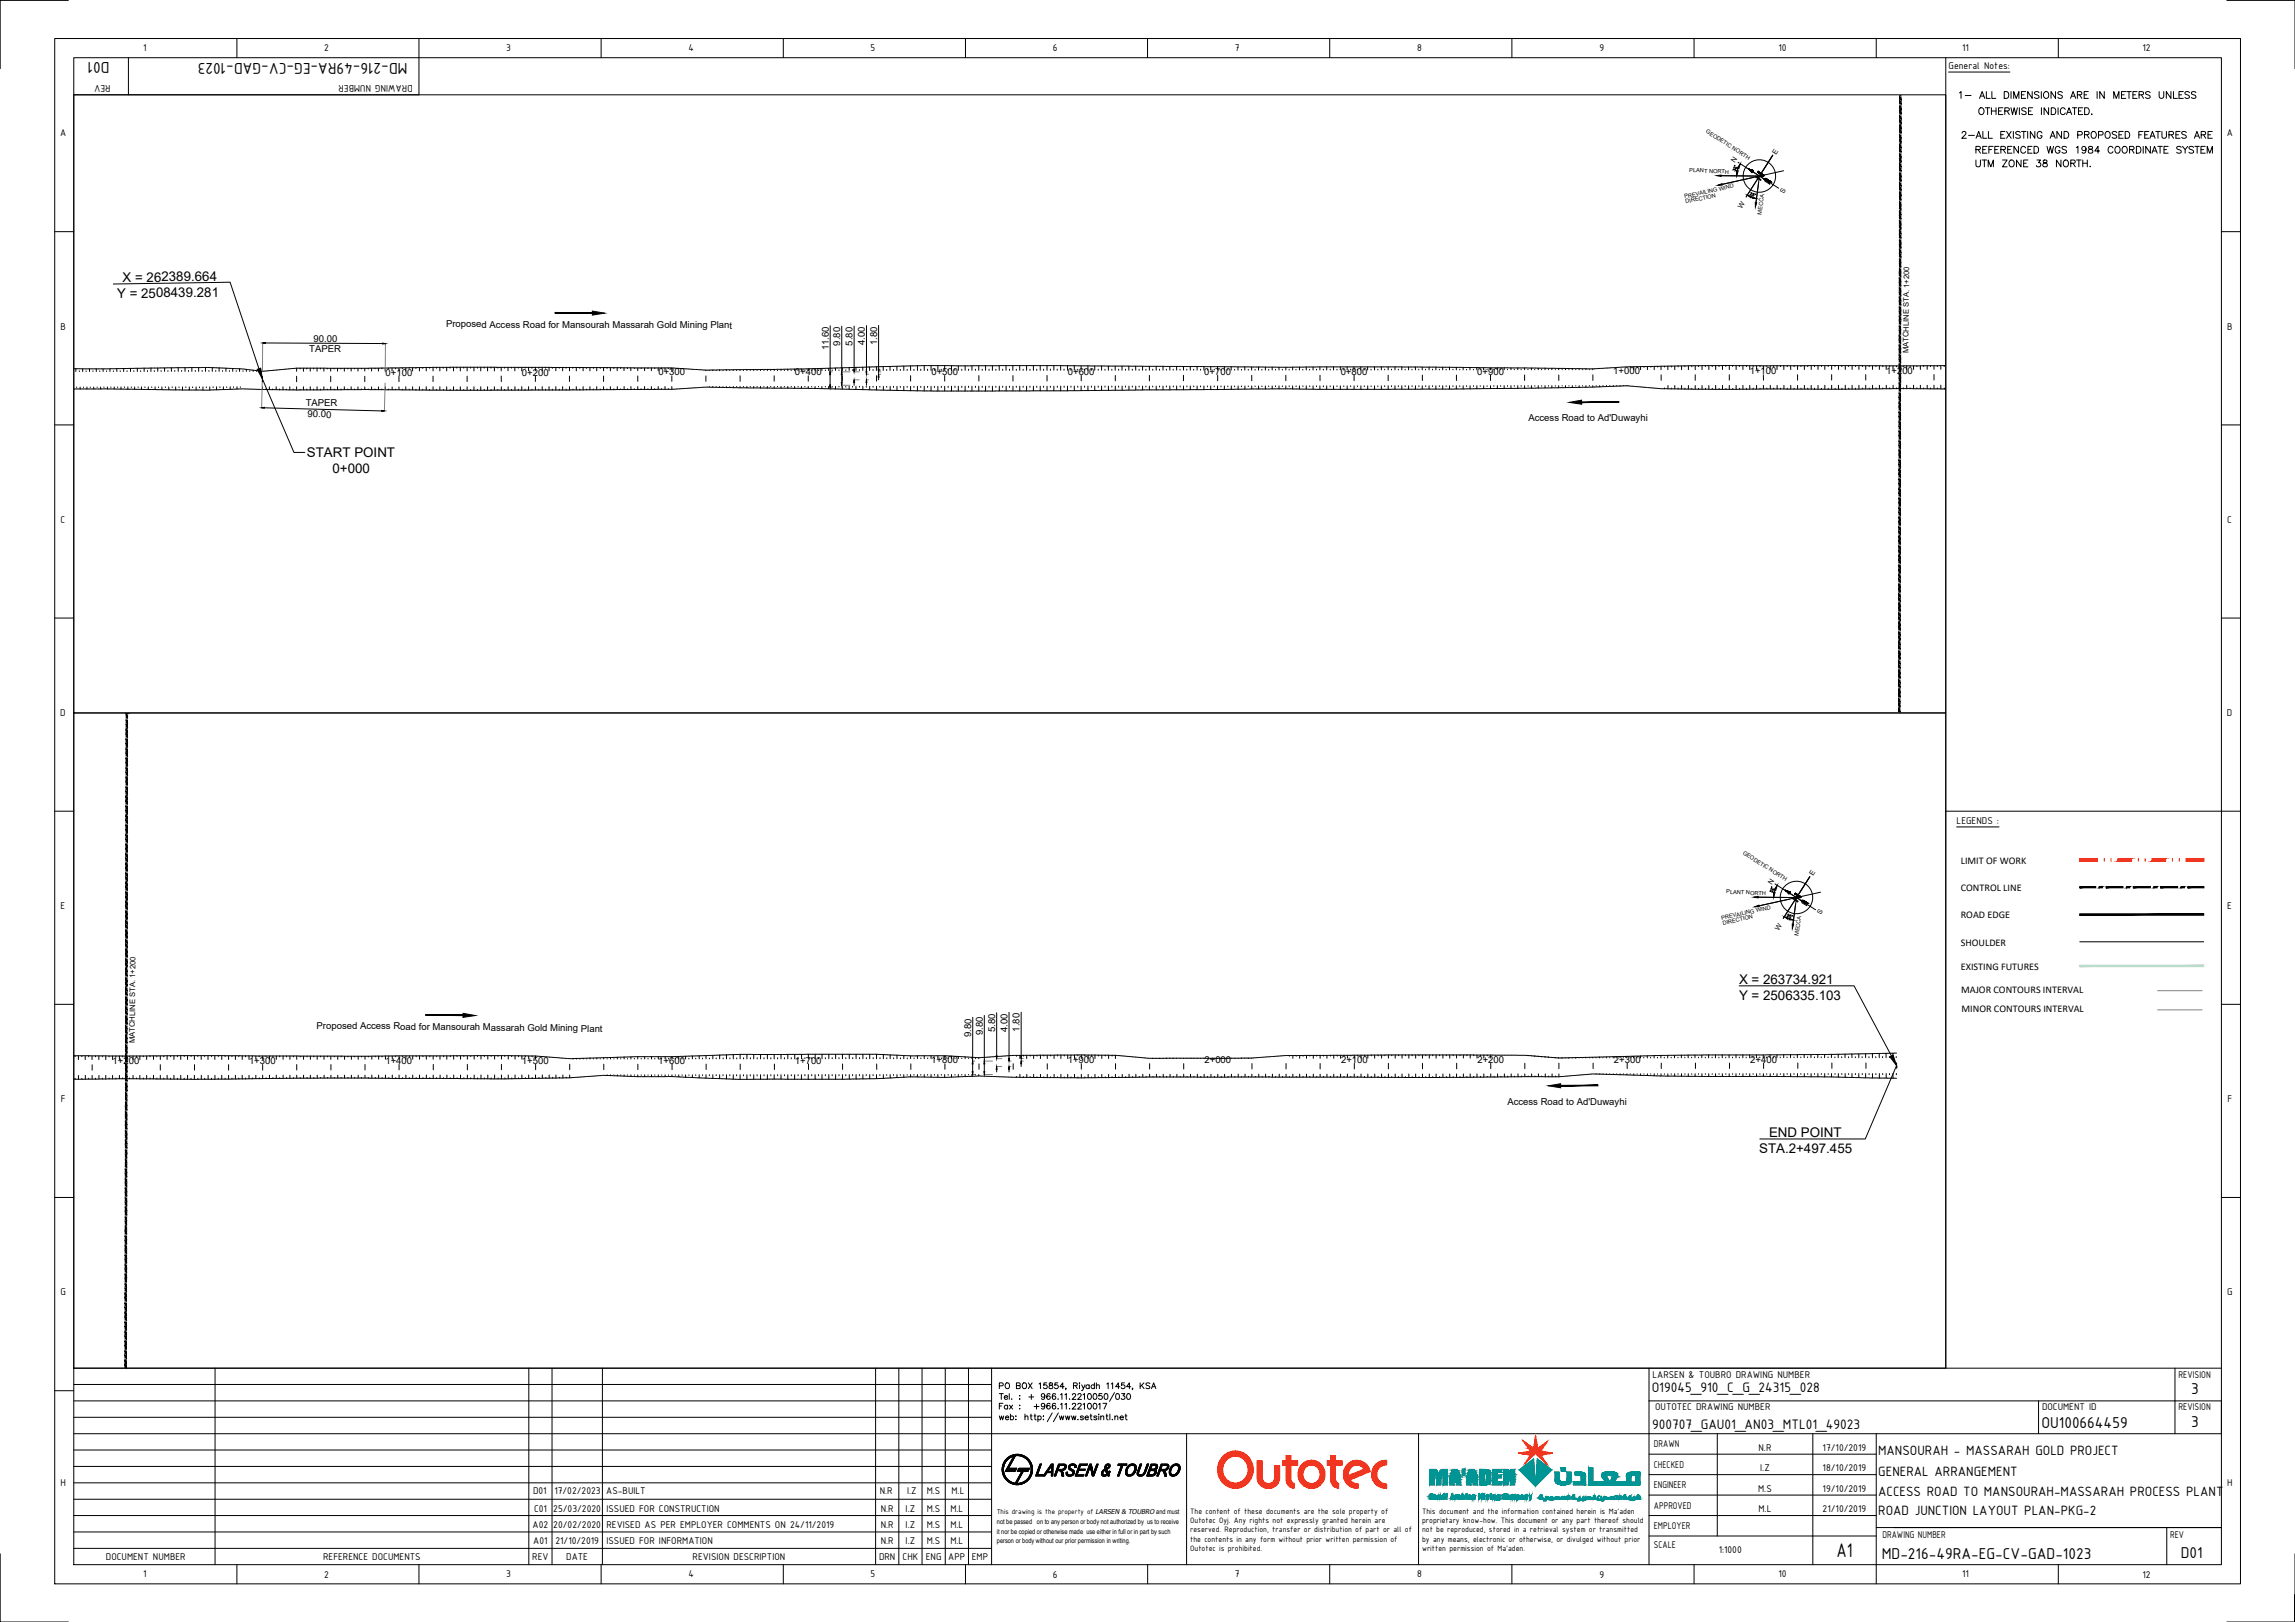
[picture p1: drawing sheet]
<svg xmlns="http://www.w3.org/2000/svg" width="841mm" height="594mm" viewBox="0 0 841 594" stroke-linecap="round" stroke-linejoin="round" font-family="sans-serif">
<defs><g id="words">
<text font-size="7.8" x="673" y="570.3">A1</text>
<g font-size="6.2">
<text x="40.2" y="22.8" transform="rotate(180 40.2 22.8)">D01</text>
<text x="149.3" y="23.2" transform="rotate(180 149.3 23.2)">MD-216-49RA-EG-CV-GAD-1023</text>
<text x="723.2" y="57.5">REFERENCED WGS 1984 COORDINATE SYSTEM</text>
<text x="802.9" y="510.5">3</text>
<text x="748.1" y="523.1">OU100664459</text>
<text x="802.9" y="522.5">3</text>
<text x="689.6" y="571.1">MD-216-49RA-EG-CV-GAD-1023</text>
<text x="799.2" y="570.5">D01</text>
</g>
<g font-size="5.7">
<text x="717.2" y="37.4">1- ALL DIMENSIONS ARE IN METERS UNLESS</text>
<text x="724.3" y="43">OTHERWISE INDICATED.</text>
<text x="717.9" y="51.9">2-ALL EXISTING AND PROPOSED FEATURES ARE</text>
<text x="723.2" y="62.4">UTM ZONE 38 NORTH.</text>
</g>
<g font-size="5.4">
<text x="605.3" y="510">O19045_910_C_G_24315_028</text>
<text x="605.4" y="523.2">900707_GAU01_AN03_MTL01_49023</text>
</g>
<g font-size="5.3">
<text x="688.2" y="532.9">MANSOURAH - MASSARAH GOLD PROJECT</text>
<text x="688.3" y="540.7">GENERAL ARRANGEMENT</text>
<text x="688.2" y="547.8">ACCESS ROAD TO MANSOURAH-MASSARAH PROCESS PLANT</text>
<text x="688.3" y="554.7">ROAD JUNCTION LAYOUT PLAN-PKG-2</text>
</g>
<g font-size="4.9">
<text x="44.9" y="103.3" transform="rotate(-1 44.9 103.3)">X = 262389.664</text>
<text x="42.9" y="109.2" transform="rotate(-1 42.9 109.2)">Y = 2508439.281</text>
<text x="112.5" y="167.5">START POINT</text>
<text x="121.9" y="173.3">0+000</text>
<text x="637.3" y="360.4">X = 263734.921</text>
<text x="637.3" y="366.2">Y = 2506335.103</text>
<text x="648.3" y="416.5">END POINT</text>
<text x="644.6" y="422.5">STA.2+497.455</text>
</g>
<g font-size="3.9">
<text x="52.5" y="18.8">1</text>
<text x="118.8" y="18.9">2</text>
<text x="185.5" y="18.7">3</text>
<text x="252.3" y="18.8">4</text>
<text x="319" y="18.7">5</text>
<text x="385.9" y="18.8">6</text>
<text x="452.6" y="18.8">7</text>
<text x="519.3" y="18.8">8</text>
<text x="586.1" y="18.7">9</text>
<text x="651.7" y="18.8">10</text>
<text x="719.1" y="18.8">11</text>
<text x="785.1" y="18.9">12</text>
<text x="714.1" y="25.4">General Notes:</text>
<text x="40.5" y="31" transform="rotate(180 40.5 31)">REV</text>
<text x="151.2" y="31" transform="rotate(180 151.2 31)">DRAWING NUMBER</text>
<text x="22" y="50">A</text>
<text x="816" y="50">A</text>
<text x="22.2" y="120.7">B</text>
<text x="816.2" y="120.7">B</text>
<text x="22.2" y="191.4">C</text>
<text x="816.2" y="191.4">C</text>
<text x="22.1" y="262.2">D</text>
<text x="816.1" y="262.2">D</text>
<text x="717" y="301.9">LEGENDS :</text>
<text x="22.2" y="333">E</text>
<text x="816.2" y="333">E</text>
<text x="22.3" y="403.7">F</text>
<text x="816.3" y="403.7">F</text>
<text x="22.2" y="474.4">G</text>
<text x="816.2" y="474.4">G</text>
<text x="605.6" y="504.6">LARSEN &amp; TOUBRO DRAWING NUMBER</text>
<text x="798.3" y="504.6">REVISION</text>
<text x="606.5" y="516.6">OUTOTEC DRAWING NUMBER</text>
<text x="748.3" y="516.6">DOCUMENT ID</text>
<text x="798.3" y="516.6">REVISION</text>
<text x="606.1" y="530.1">DRAWN</text>
<text x="644.4" y="531.3">N.R</text>
<text x="667.9" y="531.3">17/10/2019</text>
<text x="606.1" y="537.6">CHECKED</text>
<text x="645.1" y="538.8">I.Z</text>
<text x="667.9" y="538.8">18/10/2019</text>
<text x="22.2" y="544.2">H</text>
<text x="606.1" y="545.1">ENGINEER</text>
<text x="816.2" y="544.2">H</text>
<text x="195.4" y="547.3">D01</text>
<text x="203.1" y="547.3">17/02/2023</text>
<text x="222.2" y="547.3">AS-BUILT</text>
<text x="322.4" y="547.3">N.R</text>
<text x="332.4" y="547.3">I.Z</text>
<text x="339.6" y="547.3">M.S</text>
<text x="348.7" y="547.3">M.L</text>
<text x="644.3" y="546.4">M.S</text>
<text x="667.9" y="546.4">19/10/2019</text>
<text x="195.7" y="553.6">C01</text>
<text x="202.8" y="553.6">25/03/2020</text>
<text x="222.2" y="553.6">ISSUED FOR CONSTRUCTION</text>
<text x="322.8" y="553.6">N.R</text>
<text x="331.9" y="553.6">I.Z</text>
<text x="339.6" y="553.6">M.S</text>
<text x="348.3" y="553.6">M.L</text>
<text x="606.1" y="552.6">APPROVED</text>
<text x="644.4" y="553.9">M.L</text>
<text x="667.9" y="553.9">21/10/2019</text>
<text x="195.2" y="559.6">A02</text>
<text x="202.8" y="559.6">20/02/2020</text>
<text x="222.2" y="559.6">REVISED AS PER EMPLOYER COMMENTS ON 24/11/2019</text>
<text x="322.8" y="559.6">N.R</text>
<text x="331.9" y="559.6">I.Z</text>
<text x="339.6" y="559.6">M.S</text>
<text x="348.3" y="559.6">M.L</text>
<text x="606.1" y="560.1">EMPLOYER</text>
<text x="689.8" y="563.2">DRAWING NUMBER</text>
<text x="795.3" y="563.2">REV</text>
<text x="195.4" y="565.6">A01</text>
<text x="203.5" y="565.6">21/10/2019</text>
<text x="222.2" y="565.6">ISSUED FOR INFORMATION</text>
<text x="322.8" y="565.6">N.R</text>
<text x="331.9" y="565.6">I.Z</text>
<text x="339.6" y="565.6">M.S</text>
<text x="348.3" y="565.6">M.L</text>
<text x="606.1" y="567">SCALE</text>
<text x="629.8" y="568.9">1:1000</text>
<text x="38.8" y="571.3">DOCUMENT NUMBER</text>
<text x="118.4" y="571.3">REFERENCE DOCUMENTS</text>
<text x="195.1" y="571.3">REV</text>
<text x="207.5" y="571.3">DATE</text>
<text x="253.8" y="571.3">REVISION DESCRIPTION</text>
<text x="322.1" y="571.3">DRN</text>
<text x="330.8" y="571.3">CHK</text>
<text x="339.3" y="571.3">ENG</text>
<text x="347.5" y="571.3">APP</text>
<text x="356.1" y="571.3">EMP</text>
<text x="52.5" y="577.7">1</text>
<text x="118.8" y="577.8">2</text>
<text x="185.5" y="577.7">3</text>
<text x="252.3" y="577.7">4</text>
<text x="319" y="577.7">5</text>
<text x="385.9" y="577.8">6</text>
<text x="452.6" y="577.7">7</text>
<text x="519.3" y="577.7">8</text>
<text x="586.1" y="577.9">9</text>
<text x="651.7" y="577.7">10</text>
<text x="719.1" y="577.7">11</text>
<text x="785.1" y="577.8">12</text>
</g>
<g font-size="3.7">
<text x="718.6" y="316.4">LIMIT OF WORK</text>
<text x="718.6" y="326.4">CONTROL LINE</text>
<text x="718.6" y="336.4">ROAD EDGE</text>
<text x="718.6" y="346.4">SHOULDER</text>
<text x="718.6" y="355.3">EXISTING FUTURES</text>
<text x="718.7" y="363.6">MAJOR CONTOURS INTERVAL</text>
<text x="718.8" y="370.8">MINOR CONTOURS INTERVAL</text>
</g>
<g font-size="3.5">
<text x="163.5" y="119.9">Proposed Access Road for Mansourah Massarah Gold Mining Plant</text>
<text x="114.9" y="125.2">90.00</text>
<text x="113.4" y="128.9">TAPER</text>
<text x="303.7" y="128.4" transform="rotate(-90 303.7 128.4)">11.60</text>
<text x="307.9" y="126.6" transform="rotate(-90 307.9 126.6)">9.80</text>
<text x="312.4" y="126.5" transform="rotate(-90 312.4 126.5)">5.80</text>
<text x="317" y="126.4" transform="rotate(-90 317 126.4)">4.00</text>
<text x="321.4" y="126.3" transform="rotate(-90 321.4 126.3)">1.80</text>
<text x="141.3" y="137.6">0+100</text>
<text x="191.3" y="137.6">0+200</text>
<text x="241.3" y="137.5">0+300</text>
<text x="291.3" y="137.5">0+400</text>
<text x="341.3" y="137.4">0+500</text>
<text x="391.3" y="137.3">0+600</text>
<text x="441.3" y="137.3">0+700</text>
<text x="491.3" y="137.3">0+800</text>
<text x="541.3" y="137.2">0+900</text>
<text x="591.2" y="137.1">1+000</text>
<text x="641.2" y="137.1">1+100</text>
<text x="691.2" y="137">1+200</text>
<text x="112" y="148.5">TAPER</text>
<text x="112.7" y="152.8" transform="rotate(1 112.7 152.8)">90.00</text>
<text x="560.1" y="154.4">Access Road to Ad'Duwayhi</text>
<text x="116" y="376.7" transform="rotate(1 116 376.7)">Proposed Access Road for Mansourah Massarah Gold Mining Plant</text>
<text x="369.2" y="377.9" transform="rotate(-90 369.2 377.9)">4.00</text>
<text x="373.7" y="377.8" transform="rotate(-90 373.7 377.8)">1.80</text>
<text x="355.9" y="379.7" transform="rotate(-90 355.9 379.7)">9.80</text>
<text x="360.2" y="379.1" transform="rotate(-90 360.2 379.1)">9.80</text>
<text x="364.7" y="378.1" transform="rotate(-90 364.7 378.1)">5.80</text>
<text x="41.3" y="389.8">1+200</text>
<text x="91.3" y="389.7">1+300</text>
<text x="141.3" y="389.7">1+400</text>
<text x="191.2" y="389.7">1+500</text>
<text x="241.2" y="389.6">1+600</text>
<text x="291.3" y="389.5">1+700</text>
<text x="341.3" y="389.5">1+800</text>
<text x="391.3" y="389.4">1+900</text>
<text x="441.4" y="389.4">2+000</text>
<text x="491.4" y="389.3">2+100</text>
<text x="541.4" y="389.3">2+200</text>
<text x="591.4" y="389.2">2+300</text>
<text x="641.4" y="389.2">2+400</text>
<text x="552.4" y="404.7">Access Road to Ad'Duwayhi</text>
</g>
<g font-size="3.1">
<text x="436.1" y="554.6">The content of these documents are the sole property of</text>
<text x="436.1" y="557.9">Outotec Oyj. Any rights not expressly granted herein are</text>
<text x="521.2" y="554.6">This document and the information contained herein is Ma'aden</text>
<text x="521.2" y="557.9">proprietary know-how. This document or any part thereof should</text>
<text x="436.1" y="561.3">reserved. Reproduction, transfer or distribution of part or all of</text>
<text x="521.2" y="561.3">not be reproduced, stored in a retrieval system or transmitted</text>
<text x="436.1" y="564.6">the contents in any form without prior written permission of</text>
<text x="436.1" y="567.9">Outotec is prohibited.</text>
<text x="521.2" y="564.6">by any means, electronic or otherwise, or divulged without prior</text>
<text x="521.2" y="567.9">written permission of Ma'aden.</text>
</g>
<g font-size="2.8">
<text x="699.4" y="129.4" transform="rotate(-89 699.4 129.4)">MATCHLINE STA. 1+200</text>
<text x="49.4" y="382.1" transform="rotate(-90 49.4 382.1)">MATCHLINE STA. 1+200</text>
<text x="365.2" y="554.5">This drawing is the property of</text>
</g>
<g font-size="2.6">
<text x="635.8" y="59.7" transform="rotate(-57 635.8 59.7)">N</text>
<text x="650.9" y="56.7" transform="rotate(-58 650.9 56.7)">E</text>
<text x="653.7" y="71" transform="rotate(-58 653.7 71)">S</text>
<text x="638.3" y="76.6" transform="rotate(-59 638.3 76.6)">W</text>
<text x="649.3" y="324" transform="rotate(-57 649.3 324)">N</text>
<text x="664.4" y="320.9" transform="rotate(-57 664.4 320.9)">E</text>
<text x="667.2" y="335.2" transform="rotate(-57 667.2 335.2)">S</text>
<text x="651.8" y="340.9" transform="rotate(-58 651.8 340.9)">W</text>
</g>
<g font-size="2.5">
<text x="401.5" y="554.5">LARSEN &amp; TOUBRO and must</text>
<text x="365.3" y="558.1">not be passed on to any person or body not authorized by us to receive</text>
<text x="365.3" y="561.7">it nor be copied or otherwise made use either in full or in part by such</text>
<text x="365.3" y="565.3">person or body without our prior permission in writing.</text>
</g>
<g font-size="2.1">
<text x="625" y="48.4" transform="rotate(33 625 48.4)">GEODETIC NORTH</text>
<text x="619.1" y="63" transform="rotate(2 619.1 63)">PLANT NORTH</text>
<text x="617.4" y="72.7" transform="rotate(-12 617.4 72.7)">PREVAILING WIND</text>
<text x="617.8" y="74.5" transform="rotate(-12 617.8 74.5)">DIRECTION</text>
<text x="645.6" y="78.6" transform="rotate(-82 645.6 78.6)">MECCA</text>
<text x="638.5" y="312.7" transform="rotate(33 638.5 312.7)">GEODETIC NORTH</text>
<text x="632.6" y="327.3" transform="rotate(3 632.6 327.3)">PLANT NORTH</text>
<text x="631" y="336.9" transform="rotate(-12 631 336.9)">PREVAILING WIND</text>
<text x="631.4" y="338.8" transform="rotate(-12 631.4 338.8)">DIRECTION</text>
<text x="659.1" y="342.9" transform="rotate(-82 659.1 342.9)">MECCA</text>
</g>
</g></defs>
<!-- layer: C-ROAD-CORR -->
<g fill="none" stroke="#000" stroke-width=".37">
<path d="M27.8 135.1v1M29.1 135.8v.3M30.3 135.1v1M31.6 135.8v.3M32.8 135.1v1M34.1 135.8v.3M35.3 135.1v1M36.6 135.8v.3M37.8 135.1v1M39.1 135.8v.3M40.3 135.1v1M41.6 135.8v.3"/>
<path d="M42.8 135v1.1M44.1 135.8v.3M45.3 135v1.1M46.6 135.8v.3M47.8 134.9v1.2M49.1 135.8v.3M50.3 134.9v1.2M51.5 135.8v.3M52.8 134.8v1.3M54 135.7v.4M55.3 134.8v1.3M56.5 135.7v.4"/>
<path d="M57.8 134.8v1.2M59 135.7v.3M60.3 134.8v1.2M61.5 135.7v.3M62.8 134.7v1.3M64 135.7v.3M65.3 134.7v1.3M66.6 135.7v.3M67.8 134.7v1.3M69.1 135.7v.3M70.3 134.6v1.4M71.6 135.7v.3"/>
<path d="M72.8 134.6v1.4M74.1 135.7v.3M75.3 134.6v1.4M76.6 135.7v.3M77.8 134.6v1.4M79.1 135.7v.3M80.3 134.8v1.2M81.6 135.7v.3M82.8 134.8v1.2M84.1 135.7v.3M85.3 135v1M86.6 135.8v.2"/>
<path d="M87.8 135.1v.9M89.1 135.8v.2M90.3 135.3v.7M91.5 135.9v.1M92.8 135.6v.4M94 135.9v.1M95.2 135.9v.1M96.2 136h.1M108.7 134.8v1.2M109.9 134.8v.3M111.2 134.8v1.2M112.4 134.8v.3"/>
<path d="M113.7 134.8v1.1M114.9 134.8v.3M116.2 134.8v1.1M117.4 134.8v.3M118.7 134.8v1.1M119.9 134.9v.2M121.2 134.9v1M122.4 134.9v.2M123.7 134.9v1M124.9 134.9v.2M126.2 134.9v1M127.5 134.9v.2"/>
<path d="M128.7 134.9v1M129.9 134.9v.2M131.2 134.9v1M132.4 134.9v.2M133.7 134.9v1M134.9 134.9v.2M136.2 134.8v1.1M137.4 134.8v.3M138.7 134.8v1.1M139.9 134.8v.3M141.2 134.8v1.1M142.4 134.8v.3"/>
<path d="M143.7 134.8v1.1M144.9 134.8v.3M146.2 134.8v1.1M147.4 134.7v.3M148.7 134.7v1.2M149.9 134.7v.3M151.2 134.7v1.2M152.4 134.6v.4M153.7 134.6v1.3M154.9 134.6v.3M156.2 134.6v1.3M157.4 134.6v.3"/>
<path d="M158.7 134.5v1.4M159.9 134.5v.4M161.2 134.5v1.4M162.4 134.5v.4M163.7 134.5v1.4M164.9 134.5v.3M166.2 134.5v1.4M167.4 134.5v.3M168.7 134.5v1.4M170 134.5v.3M171.2 134.5v1.4M172.5 134.5v.3"/>
<path d="M173.7 134.5v1.4M174.9 134.5v.3M176.2 134.5v1.4M177.4 134.5v.3M178.7 134.5v1.4M179.9 134.5v.3M181.2 134.5v1.4M182.4 134.5v.3M183.7 134.5v1.4M184.9 134.5v.3M186.2 134.5v1.3M187.4 134.5v.3"/>
<path d="M188.7 134.5v1.3M189.9 134.5v.3M191.2 134.5v1.3M192.4 134.5v.3M193.7 134.5v1.3M194.9 134.5v.4M196.2 134.5v1.3M197.4 134.5v.4M198.7 134.5v1.3M199.9 134.5v.4M201.2 134.5v1.3M202.4 134.6v.3"/>
<path d="M203.7 134.6v1.2M204.9 134.6v.3M206.2 134.6v1.2M207.4 134.6v.3M208.7 134.6v1.2M209.9 134.6v.3M211.2 134.6v1.2M212.5 134.6v.3M213.7 134.6v1.2M215 134.6v.3M216.2 134.6v1.2M217.5 134.6v.3"/>
<path d="M218.7 134.6v1.2M219.9 134.6v.3M221.2 134.6v1.2M222.4 134.6v.3M223.7 134.7v1.1M224.9 134.7v.3M226.2 134.7v1.1M227.4 134.7v.3M228.7 134.7v1.1M229.9 134.7v.3M231.2 134.7v1.1M232.4 134.8v.2"/>
<path d="M233.7 134.8v1M234.9 134.8v.2M236.2 134.8v1M237.4 134.8v.2M238.7 134.8v1M239.9 134.8v.2M241.2 134.8v1M242.4 134.8v.2M243.7 134.8v1M244.9 134.8v.2M246.2 134.8v1M258.7 135.6v.2"/>
<path d="M260 135.7v.1M261.2 135.5v.3M262.5 135.7v.1M263.7 135.5v.3M265 135.7v.1M266.2 135.4v.3M267.4 135.7h.1M268.7 135.4v.3M269.9 135.7h.1M271.2 135.4v.3M272.4 135.7h.1M273.7 135.4v.3"/>
<path d="M274.9 135.7h.1M276.2 135.4v.3M277.4 135.7h.1M278.7 135.4v.3M279.9 135.7h.1M281.2 135.3v.4M282.4 135.7h.1M283.7 135.3v.4M284.9 135.6v.1M286.2 135.3v.4M287.4 135.6v.1M288.7 135.2v.5"/>
<path d="M289.9 135.6v.1M291.2 135.2v.5M292.4 135.6v.1M293.7 135.1v.6M295 135.6v.1M296.2 135.1v.6M297.5 135.6v.1M298.7 135v.7M300 135.5v.2M301.2 134.9v.8M302.5 135.5v.2M303.7 134.9v.8"/>
<path d="M305 135.5v.2M306.2 134.8v.9M307.5 135.5v.2M308.7 134.7v1M310 135.4v.3M311.2 134.6v1.1M312.4 135.4v.3M313.7 134.5v1.2M314.9 135.4v.3M316.2 134.5v1.2M317.4 135.4v.3M318.7 134.4v1.3"/>
<path d="M319.9 135.4v.3M321.2 134.3v1.4M322.4 135.4v.3M323.7 134.3v1.4M324.9 135.3v.4M326.2 134.2v1.5M327.4 135.3v.4M328.7 134.2v1.5M329.9 135.3v.4M331.2 134.1v1.6M332.4 135.3v.4M333.7 134v1.7"/>
<path d="M334.9 135.3v.4M336.2 134v1.7M337.4 135.2v.5M338.7 133.9v1.8M339.9 135.2v.5M341.2 133.9v1.8M342.4 135.2v.5M343.7 133.9v1.8M344.9 135.2v.5M346.2 133.9v1.8M347.4 135.2v.5M348.7 134v1.7"/>
<path d="M349.9 135.2v.5M351.2 134v1.7M352.5 135.2v.5M353.7 134v1.7M355 135.2v.5M356.2 134v1.7M357.4 135.2v.5M358.7 134v1.7M359.9 135.2v.5M361.2 134v1.7M362.4 135.2v.5M363.7 134v1.7"/>
<path d="M364.9 135.2v.5M366.2 133.9v1.8M367.4 135.2v.5M368.7 133.9v1.8M369.9 135.2v.5M371.2 133.9v1.8M372.4 135.2v.5M373.7 133.9v1.8M374.9 135.2v.5M376.2 133.9v1.8M377.4 135.2v.5M378.7 133.9v1.8"/>
<path d="M379.9 135.2v.5M381.2 133.9v1.8M382.4 135.2v.5M383.7 133.9v1.8M384.9 135.2v.5M386.2 133.9v1.7M387.4 135.2v.4M388.7 133.9v1.7M389.9 135.2v.4M391.2 134v1.6M392.4 135.2v.4M393.7 134v1.6"/>
<path d="M395 135.2v.4M396.2 134v1.6M397.5 135.2v.4M398.7 134v1.6M400 135.2v.4M401.2 134v1.6M402.4 135.2v.4M403.7 134v1.6M404.9 135.2v.4M406.2 134.1v1.5M407.4 135.2v.4M408.7 134.1v1.5"/>
<path d="M409.9 135.2v.4M411.2 134.1v1.5M412.4 135.2v.4M413.7 134.1v1.5M414.9 135.2v.4M416.2 134.1v1.5M417.4 135.2v.4M418.7 134.2v1.4M419.9 135.2v.4M421.2 134.2v1.4M422.4 135.2v.4M423.7 134.2v1.4"/>
<path d="M424.9 135.2v.4M426.2 134.2v1.4M427.4 135.2v.4M428.7 134.2v1.4M429.9 135.2v.4M431.2 134.2v1.4M432.4 135.2v.4M433.7 134.3v1.3M434.9 135.2v.4M436.2 134.3v1.3M437.4 135.2l.1 .4M438.7 134.3v1.3"/>
<path d="M440 135.2v.4M441.2 134.3v1.3M442.5 135.2v.4M443.7 134.3v1.3M445 135.2v.4M446.2 134.3v1.3M447.4 135.3v.3M448.7 134.3v1.3M449.9 135.3v.3M451.2 134.3v1.3M452.4 135.3v.3M453.7 134.4v1.2"/>
<path d="M454.9 135.3v.3M456.2 134.4v1.2M457.4 135.3v.3M458.7 134.4v1.2M459.9 135.3v.3M461.2 134.4v1.2M462.4 135.3v.3M463.7 134.5v1.1M464.9 135.3v.3M466.2 134.5v1M467.4 135.3v.2M468.7 134.5v1"/>
<path d="M469.9 135.3v.2M471.2 134.5v1M472.4 135.3v.2M473.7 134.5v1M474.9 135.3v.2M476.2 134.5v1M477.4 135.3v.2M478.7 134.4v1.1M479.9 135.3v.2M481.2 134.4v1.1M482.5 135.2v.3M483.7 134.4v1.1"/>
<path d="M485 135.2v.3M486.2 134.4v1.1M487.5 135.2v.3M488.7 134.4v1.1M490 135.2v.3M491.2 134.4v1.1M492.4 135.2v.3M493.7 134.4v1.1M494.9 135.2v.3M496.2 134.4v1.1M497.4 135.2v.3M498.7 134.4v1.1"/>
<path d="M499.9 135.2v.3M501.2 134.4v1.1M502.4 135.2v.3M503.7 134.4v1.1M504.9 135.2v.3M506.2 134.4v1.1M507.4 135.2v.3M508.7 134.4v1.1M509.9 135.2v.3M511.2 134.4v1.1M512.4 135.2v.3M513.7 134.4v1.1"/>
<path d="M514.9 135.2v.3M516.2 134.4v1.1M517.4 135.2v.3M518.7 134.4v1.1M519.9 135.2v.3M521.2 134.5v1M522.4 135.2v.3M523.7 134.5v1M525 135.2v.3M526.2 134.5v1M527.5 135.2v.3M528.7 134.5v1"/>
<path d="M530 135.2v.3M531.2 134.5v1M532.5 135.2v.3M533.7 134.5v1M535 135.2v.3M536.2 134.6v.9M537.4 135.3v.2M538.7 134.6v.9M539.9 135.3v.2M541.2 134.6v.9M542.4 135.3v.2M543.7 134.7v.8"/>
<path d="M544.9 135.3v.2M546.2 134.7v.7M547.4 135.3v.1M548.7 134.7v.7M549.9 135.3v.1M551.2 134.7v.7M552.4 135.3v.1M553.7 134.8v.6M554.9 135.3v.1M556.2 134.8v.6M557.4 135.3v.1M558.7 134.8v.6"/>
<path d="M559.9 135.3v.1M561.2 134.8v.6M562.4 135.3v.1M563.7 134.8v.6M564.9 135.3v.1M566.2 134.8v.6M567.4 135.3v.1M568.7 134.9v.5M570 135.3v.1M571.2 134.9v.5M572.5 135.3v.1M573.7 135v.4"/>
<path d="M575 135.3v.1M576.2 135v.4M577.5 135.3v.1M578.7 135v.4M580 135.3v.1M581.2 135.1v.3M582.5 135.4h.1M583.7 135.1v.3M597.5 134.3v.3M598.7 134.3v1.1M600 134.3v.3M601.2 134.3v1.1"/>
<path d="M602.5 134.3v.2M603.7 134.3v1.1M605 134.2v.3M606.2 134.2v1.2M607.5 134.2v.3M608.7 134.1v1.3M610 134.1v.3M611.2 134.1v1.3M612.5 134.1v.3M613.7 134.1v1.3M615 134v.4M616.2 134v1.4"/>
<path d="M617.5 134v.3M618.7 134v1.4M620 134v.3M621.2 134v1.4M622.5 134v.3M623.7 133.9v1.5M625 133.9v.4M626.2 133.9v1.5M627.5 133.9v.4M628.7 133.9v1.5M629.9 133.9v.4M631.2 133.9v1.5"/>
<path d="M632.4 133.9v.4M633.7 133.9v1.5M634.9 133.9v.4M636.2 133.9v1.5M637.5 133.9v.4M638.7 133.9v1.5M640 133.9v.4M641.2 134v1.4M642.5 134v.3M643.7 134v1.4M645 134v.3M646.2 134v1.4"/>
<path d="M647.5 134v.3M648.7 134v1.4M650 134v.3M651.2 134v1.4M652.5 134v.3M653.7 134v1.4M655 134v.3M656.2 134v1.4M657.5 134v.3M658.7 134v1.4M660 134v.3M661.2 134v1.4"/>
<path d="M662.5 134v.3M663.7 133.9v1.5M665 133.9v.4M666.2 133.9v1.4M667.5 133.9v.4M668.7 133.9v1.4M670 133.9v.4M671.2 133.9v1.4M672.5 133.9v.4M673.7 133.9v1.4M674.9 133.9v.4M676.2 133.9v1.4"/>
<path d="M677.4 133.9v.4M678.7 133.9v1.4M680 133.9v.4M681.2 133.9v1.4M682.5 133.9v.4M683.7 134v1.3M685 134v.3M686.2 134v1.3M687.5 134v.3M688.7 134v1.3M690 134v.3M691.2 134v1.3"/>
<path d="M692.5 134v.3M693.7 134v1.3M695 134v.3M696.2 134v1.3M697.5 134v.3M698.7 134v1.3M700 134v.3M701.2 134v1.3M702.5 134v.3M703.7 134v1.3M705 134v.3M706.2 134v1.3"/>
<path d="M707.5 134v.3M708.7 134v1.3M710 134v.3M711.2 133.9v1.4M712.5 133.9v.4M28.1 141.7v.2M29.4 141.7v.8M30.6 141.7v.2M31.9 141.7v.8M33.1 141.7v.2M34.4 141.7v.8M35.6 141.7v.2"/>
<path d="M36.9 141.7v.8M38.1 141.7v.2M39.4 141.7v.8M40.6 141.7v.2M41.9 141.7v.8M43.1 141.7v.2M44.4 141.7v.8M45.6 141.7v.2M46.8 141.7v.9M48.1 141.7v.2M49.3 141.7v.9M50.6 141.7v.2"/>
<path d="M51.8 141.7v.9M53.1 141.7v.3M54.3 141.7v.9M55.6 141.7v.3M56.8 141.7v1M58.1 141.7v.3M59.3 141.7v1M60.6 141.7v.3M61.8 141.7l.1 1.1M63.1 141.7v.3M64.4 141.7v1.1M65.6 141.7v.3"/>
<path d="M66.9 141.7v1.1M68.1 141.7v.3M69.4 141.7v1.1M70.6 141.7v.3M71.9 141.7v1.1M73.1 141.7v.3M74.4 141.7v1.2M75.6 141.7v.3M76.9 141.7v1.1M78.1 141.7v.3M79.4 141.7v1.1M80.6 141.7v.3"/>
<path d="M81.9 141.7v1M83.1 141.7v.2M84.4 141.7v.9M85.6 141.7v.2M86.9 141.7v.8M88.1 141.7v.2M96.2 141.7v1M97.4 142.4v.3M98.7 141.7v1M99.9 142.5v.2M101.2 141.7v1M102.4 142.5v.3"/>
<path d="M103.7 141.7v1.1M104.9 142.5v.3M106.2 141.7v1.1M107.4 142.5v.3M108.7 141.7v1.1M109.9 142.6v.2M111.2 141.7v1.1M112.4 142.5v.3M113.7 141.7v1.1M114.9 142.5v.3M116.2 141.7v1.1M117.4 142.5l.1 .3"/>
<path d="M118.7 141.7v1.1M120 142.5v.3M121.2 141.7v1.1M122.5 142.5v.3M123.7 141.7v1.1M125 142.5v.3M126.2 141.7v1M127.5 142.5v.2M128.7 141.7v1M129.9 142.5v.2M131.2 141.7v1M132.4 142.4v.3"/>
<path d="M133.7 141.7v1M134.9 142.5v.2M136.2 141.7v1M137.4 142.5v.2M138.7 141.7v1M139.9 142.5v.2M141.2 141.7v1.1M142.4 142.5v.3M143.7 141.7v1.1M144.9 142.5v.3M146.2 141.7v1.1M147.4 142.5v.3"/>
<path d="M148.7 141.7v1.1M149.9 142.5v.3M151.2 141.7v1.1M152.4 142.6v.2M153.7 141.7v1.1M154.9 142.6v.2M156.2 141.7v1.1M157.4 142.6v.3M158.7 141.7v1.2M159.9 142.6v.3M161.2 141.7v1.2M162.5 142.6v.3"/>
<path d="M163.7 141.7v1.2M165 142.6v.3M166.2 141.7v1.2M167.5 142.6v.3M168.7 141.7v1.2M170 142.6v.3M171.2 141.7v1.2M172.5 142.6v.3M173.7 141.7v1.2M174.9 142.6v.3M176.2 141.7v1.2M177.4 142.6v.3"/>
<path d="M178.7 141.7v1.2M179.9 142.6v.3M181.2 141.7v1.2M182.4 142.6v.3M183.7 141.7v1.2M184.9 142.6v.3M186.2 141.7v1.2M187.4 142.6v.3M188.7 141.6v1.3M189.9 142.6v.3M191.2 141.6v1.3M192.4 142.6v.3"/>
<path d="M193.7 141.6v1.3M194.9 142.6v.2M196.2 141.6v1.2M197.4 142.6v.2M198.7 141.6v1.2M199.9 142.6v.2M201.2 141.6v1.2M202.4 142.6v.2M203.7 141.6v1.2M205 142.6v.2M206.2 141.6v1.2M207.5 142.5v.3"/>
<path d="M208.7 141.6v1.2M210 142.5v.3M211.2 141.6v1.2M212.5 142.5v.3M213.7 141.6v1.2M215 142.5v.3M216.2 141.6v1.2M217.5 142.5v.3M218.7 141.6v1.2M219.9 142.5v.3M221.2 141.6v1.1M222.4 142.4v.3"/>
<path d="M223.7 141.6v1.1M224.9 142.4v.3M226.2 141.6v1.1M227.4 142.4v.3M228.7 141.6v1.1M229.9 142.4v.3M231.2 141.6v1.1M232.4 142.4v.2M233.7 141.6v1M234.9 142.4v.2M236.2 141.6v1M237.4 142.4v.2"/>
<path d="M238.7 141.6v1M239.9 142.3v.3M241.2 141.6v1M242.4 142.3v.3M243.7 141.6v1M244.9 142.3v.3M246.2 141.6v1M260 141.6h.1M261.2 141.6v.2M262.5 141.6h.1M263.7 141.6v.3M265 141.6v.1"/>
<path d="M266.2 141.6v.3M267.4 141.6v.1M268.7 141.5v.5M269.9 141.5v.2M271.2 141.5v.5M272.4 141.5v.2M273.7 141.5v.5M274.9 141.5v.2M276.2 141.5v.6M277.4 141.5v.2M278.7 141.5v.6M279.9 141.5v.2"/>
<path d="M281.2 141.5v.6M282.4 141.5v.2M283.7 141.5v.7M284.9 141.5v.2M286.2 141.5v.7M287.4 141.5v.2M288.7 141.5v.7M290 141.5v.2M291.2 141.5v.7M292.5 141.5v.2M293.7 141.5v.7M295 141.5v.2"/>
<path d="M296.2 141.5v.7M297.5 141.5v.2M298.7 141.5v.8M300 141.5v.2M301.2 141.5v.8M302.5 141.5v.2M303.7 141.5v.9M305 141.5v.2M306.2 141.5v1M307.5 141.5v.2M308.7 141.5v1M310 141.5v.3"/>
<path d="M311.2 141.5v1.1M312.4 141.5v.3M313.7 141.5v1.1M314.9 141.5v.3M316.2 141.5v1.2M317.4 141.5v.3M318.7 141.5v1.3M319.9 141.5v.3M321.2 141.5v1.3M322.4 141.5v.3M323.7 141.5v1.4M324.9 141.5v.3"/>
<path d="M326.2 141.5v1.4M327.4 141.5v.4M328.7 141.5v1.5M329.9 141.5v.4M331.2 141.5v1.6M332.4 141.5v.4M333.7 141.5v1.6M334.9 141.5v.4M336.2 141.5v1.6M337.4 141.5v.4M338.7 141.5v1.7M339.9 141.5v.4"/>
<path d="M341.2 141.5v1.7M342.4 141.5v.4M343.7 141.5v1.7M345 141.5v.4M346.2 141.5v1.7M347.5 141.4v.5M348.7 141.4v1.8M350 141.4v.5M351.2 141.4v1.8M352.5 141.4v.5M353.7 141.4v1.8M355 141.4v.5"/>
<path d="M356.2 141.4v1.8M357.4 141.4v.5M358.7 141.4v1.8M359.9 141.4v.5M361.2 141.4v1.8M362.4 141.4v.5M363.7 141.4v1.8M364.9 141.4v.5M366.2 141.4v1.8M367.4 141.4v.5M368.7 141.4v1.8M369.9 141.4v.5"/>
<path d="M371.2 141.4v1.8M372.4 141.4v.5M373.7 141.4v1.8M374.9 141.4v.5M376.2 141.4v1.8M377.4 141.4v.5M378.7 141.4v1.7M379.9 141.4v.5M381.2 141.4v1.7M382.4 141.4v.5M383.7 141.4v1.7M384.9 141.4v.5"/>
<path d="M386.2 141.4v1.7M387.5 141.4v.5M388.7 141.4v1.7M390 141.4v.5M391.2 141.4v1.7M392.5 141.4v.4M393.7 141.4v1.7M395 141.4v.4M396.2 141.4v1.7M397.5 141.4v.4M398.7 141.4v1.7M400 141.4v.4"/>
<path d="M401.2 141.4v1.6M402.4 141.4v.4M403.7 141.4v1.6M404.9 141.4v.4M406.2 141.4v1.6M407.4 141.4v.4M408.7 141.4v1.5M409.9 141.4v.4M411.2 141.4v1.5M412.4 141.4v.4M413.7 141.4v1.5M414.9 141.4v.4"/>
<path d="M416.2 141.4v1.4M417.4 141.4v.3M418.7 141.4v1.4M419.9 141.4v.3M421.2 141.4v1.4M422.4 141.4v.3M423.7 141.4v1.4M424.9 141.4v.3M426.2 141.4v1.4M427.4 141.4v.3M428.7 141.4v1.4M430 141.4v.3"/>
<path d="M431.2 141.4v1.4M432.5 141.4v.3M433.7 141.4v1.4M435 141.4v.3M436.2 141.4v1.3M437.5 141.4v.3M438.7 141.4v1.3M440 141.4v.3M441.2 141.4v1.3M442.5 141.4v.3M443.7 141.4v1.3M445 141.4v.3"/>
<path d="M446.2 141.4v1.3M447.4 141.4v.3M448.7 141.4v1.2M449.9 141.4v.3M451.2 141.4v1.2M452.4 141.4v.3M453.7 141.4v1.2M454.9 141.4v.3M456.2 141.4v1.1M457.4 141.4v.2M458.7 141.4v1.1M459.9 141.4v.2"/>
<path d="M461.2 141.4v1.1M462.4 141.4v.2M463.7 141.4v1.1M464.9 141.4v.2M466.2 141.4v1M467.4 141.3v.3M468.7 141.3v1.1M469.9 141.3v.3M471.2 141.3v1.1M472.4 141.3v.3M473.7 141.3v1.2M475 141.3v.3"/>
<path d="M476.2 141.3v1.2M477.5 141.3v.3M478.7 141.3v1.2M480 141.3v.3M481.2 141.3v1.3M482.5 141.3v.3M483.7 141.3v1.3M485 141.3v.4M486.2 141.3v1.3M487.5 141.3v.4M488.7 141.3v1.3M490 141.3v.3"/>
<path d="M491.2 141.3v1.3M492.4 141.3v.3M493.7 141.3v1.3M494.9 141.3v.3M496.2 141.3v1.3M497.4 141.3v.3M498.7 141.3v1.3M499.9 141.3v.3M501.2 141.3v1.3M502.4 141.3v.3M503.7 141.3v1.3M504.9 141.3v.3"/>
<path d="M506.2 141.3v1.3M507.4 141.3v.3M508.7 141.3v1.3M509.9 141.3v.3M511.2 141.3v1.3M512.4 141.3v.3M513.7 141.3v1.3M514.9 141.3v.3M516.2 141.3v1.3M517.5 141.3v.3M518.7 141.3v1.3M520 141.3v.3"/>
<path d="M521.2 141.3v1.2M522.5 141.3v.3M523.7 141.3v1.2M525 141.3v.3M526.2 141.3v1.2M527.5 141.3v.3M528.7 141.3v1.2M530 141.3v.3M531.2 141.3v1.2M532.5 141.3v.3M533.7 141.3v1.2M535 141.3v.3"/>
<path d="M536.2 141.3v1.2M537.4 141.3v.3M538.7 141.3v1.1M539.9 141.3v.2M541.2 141.3v1.1M542.4 141.3v.2M543.7 141.3v1M544.9 141.3v.2M546.2 141.3v1M547.4 141.2v.3M548.7 141.2v1.1M549.9 141.2v.3"/>
<path d="M551.2 141.2v1.1M552.4 141.2v.3M553.7 141.2v1.1M554.9 141.2v.3M556.2 141.2v1M557.4 141.2v.3M558.7 141.2v1M560 141.2v.3M561.2 141.2v1M562.5 141.2v.2M563.7 141.2v.9M565 141.2v.2"/>
<path d="M566.2 141.2v.9M567.5 141.2v.2M568.7 141.2v.8M570 141.2v.2M571.2 141.2v.8M572.5 141.2v.2M573.7 141.2v.8M575 141.2v.2M576.2 141.2v.7M577.5 141.2v.2M578.7 141.2v.7M580 141.2v.2"/>
<path d="M581.2 141.2v.6M582.5 141.2v.2M583.7 141.2v.6M584.9 141.2v.2M586.2 141.2v.5M587.4 141.2v.1M588.7 141.2v.4M589.9 141.2v.1M591.2 141.2v.3M592.4 141.2v.1M593.7 141.2v.2M594.9 141.2h.1"/>
<path d="M596.2 141.2v.1M610 142.1v.3M611.2 141.2v1.2M612.5 142.1v.3M613.7 141.2v1.2M615 142.1v.4M616.2 141.2v1.3M617.5 142.2v.3M618.7 141.2v1.3M620 142.2v.3M621.2 141.2v1.4M622.5 142.2v.4"/>
<path d="M623.7 141.2v1.4M625 142.2v.4M626.2 141.2v1.4M627.5 142.2v.4M628.7 141.2v1.4M630 142.3v.3M631.2 141.2v1.4M632.5 142.3v.3M633.7 141.2v1.4M635 142.3v.3M636.2 141.2v1.4M637.5 142.2v.4"/>
<path d="M638.7 141.2v1.4M640 142.2v.4M641.2 141.2v1.3M642.5 142.2v.3M643.7 141.2v1.3M645 142.2v.3M646.2 141.2v1.3M647.5 142.1v.4M648.7 141.2v1.3M650 142.1v.4M651.2 141.2v1.3M652.5 142.2v.3"/>
<path d="M653.7 141.2v1.3M655 142.2v.3M656.2 141.2v1.3M657.5 142.2v.3M658.7 141.2v1.3M660 142.2v.3M661.2 141.2v1.3M662.5 142.2v.3M663.7 141.2v1.3M665 142.2v.4M666.2 141.2v1.4M667.5 142.2v.4"/>
<path d="M668.7 141.1v1.5M670 142.2v.4M671.2 141.1v1.5M672.5 142.2v.4M673.7 141.1v1.5M675 142.2v.4M676.2 141.1v1.5M677.5 142.2v.3M678.7 141.1v1.4M680 142.2v.3M681.2 141.1v1.4M682.5 142.1v.4"/>
<path d="M683.7 141.1v1.4M685 142.1v.4M686.2 141.1v1.4M687.5 142.1v.3M688.7 141.1v1.3M690 142.1v.3M691.2 141.1v1.3M692.5 142v.4M693.7 141.1v1.2M695 142v.3M696.2 141.1v1.2M697.5 142v.3"/>
<path d="M698.7 141.1v1.2M700 142v.3M701.2 141.1v1.3M702.5 142v.4M703.7 141.1v1.3M705 142.1v.3M706.2 141.1v1.3M707.5 142.1v.3M708.7 141.1v1.3M710 142.1v.3M711.2 141.1v1.3M712.5 142.1v.4"/>
<path d="M27.5 386.7v.3M27.5 394.9v.4M28.7 386.7v1.4M28.7 393.9l.1 1.4M30 386.7v.3M30 394.9v.4M31.2 386.7v1.4M31.3 393.9v1.4M32.5 386.7v.4M32.5 394.9v.3M33.7 386.7v1.4M33.8 393.9v1.3"/>
<path d="M35 386.7v.4M35 394.9v.3M36.2 386.7v1.4M36.3 393.9v1.3M37.5 386.7v.4M37.5 394.9v.3M38.8 386.7v1.4M38.8 393.9v1.3M40 386.8v.3M40 394.9v.3M41.3 386.8v1.3M41.3 393.9v1.3"/>
<path d="M42.5 386.8v.3M42.5 394.8v.4M43.8 386.8v1.3M43.8 393.9v1.2M45 386.8v.3M45 394.8v.3M46.3 386.8v1.3M46.3 393.9v1.2M47.5 386.8v.3M47.5 394.8v.3M48.8 386.8v1.3M48.8 393.9v1.2"/>
<path d="M50 386.8v.3M50 394.8v.3M51.3 386.8v1.3M51.3 393.9v1.3M52.5 386.8v.3M52.5 394.8v.4M53.7 386.8v1.2M53.7 393.9v1.3M55 386.7v.4M55 394.8v.4M56.2 386.7v1.3M56.2 393.8v1.4"/>
<path d="M57.5 386.7v.4M57.5 394.9v.3M58.7 386.7v1.3M58.7 393.8v1.4M60 386.7v.4M60 394.9v.3M61.2 386.7v1.3M61.2 393.8v1.4M62.5 386.7v.3M62.5 394.9v.3M63.7 386.7v1.3M63.7 393.8v1.4"/>
<path d="M65 386.7v.3M65 394.9v.3M66.2 386.6v1.4M66.2 393.8v1.5M67.5 386.6v.4M67.5 394.9v.4M68.7 386.6v1.4M68.7 393.8v1.5M70 386.6v.4M70 394.9v.4M71.2 386.6v1.4M71.2 393.8v1.5"/>
<path d="M72.5 386.6v.4M72.5 394.9v.4M73.7 386.6v1.4M73.8 393.8v1.5M75 386.6v.4M75 394.9v.4M76.2 386.6v1.4M76.3 393.8v1.5M77.5 386.6v.4M77.5 394.9v.4M78.7 386.6v1.4M78.8 393.8v1.5"/>
<path d="M80 386.6v.4M80 394.9v.3M81.3 386.6v1.4M81.3 393.8v1.4M82.5 386.7v.3M82.5 394.9v.3M83.8 386.7v1.3M83.8 393.8v1.4M85 386.7v.3M85 394.9v.3M86.3 386.7v1.3M86.3 393.8v1.4"/>
<path d="M87.5 386.7v.3M87.5 394.9v.3M88.8 386.7v1.3M88.8 393.8v1.4M90 386.7v.4M90 394.8v.4M91.3 386.7v1.3M91.3 393.8v1.3M92.5 386.7v.4M92.5 394.8v.3M93.8 386.8v1.2M93.8 393.8v1.3"/>
<path d="M95 386.8v.3M95 394.7v.4M96.3 386.8v1.2M96.3 393.8v1.2M97.5 386.8v.3M97.5 394.7v.3M98.7 386.8v1.2M98.7 393.8v1.2M100 386.8v.3M100 394.7v.3M101.2 386.8v1.2M101.2 393.8v1.2"/>
<path d="M102.5 386.8v.3M102.5 394.7v.3M103.7 386.8v1.2M103.7 393.8v1.2M105 386.8v.3M105 394.6v.3M106.2 386.8v1.2M106.2 393.8v1.1M107.5 386.8v.3M107.5 394.6v.3M108.7 386.8v1.2M108.7 393.8v1.1"/>
<path d="M110 386.8v.3M110 394.6v.3M111.2 386.8v1.2M111.2 393.8v1.1M112.5 386.8v.3M112.5 394.6v.3M113.7 386.8v1.2M113.7 393.8v1.1M115 386.8v.3M115 394.6v.3M116.2 386.8v1.2M116.2 393.8l.1 1.1"/>
<path d="M117.5 386.8v.3M117.5 394.6v.3M118.7 386.8v1.2M118.8 393.8v1.1M120 386.8v.3M120 394.6v.3M121.2 386.8v1.2M121.3 393.8v1.1M122.5 386.8v.3M122.5 394.6v.3M123.8 386.8v1.2M123.8 393.8v1.1"/>
<path d="M125 386.8v.3M125 394.6v.3M126.3 386.9v1.1M126.3 393.8v1.1M127.5 386.9v.2M127.5 394.6v.3M128.8 386.9v1.1M128.8 393.8v1.1M130 386.9v.3M130 394.6v.3M131.3 386.9v1.1M131.3 393.8v1.1"/>
<path d="M132.5 386.9v.3M132.5 394.6v.3M133.8 386.9v1.1M133.8 393.8v1.1M135 386.9v.2M135 394.6v.3M136.3 386.9v1.1M136.3 393.8v1.1M137.5 386.8v.3M137.5 394.6v.3M138.8 386.8v1.2M138.8 393.8v1.1"/>
<path d="M140 386.8v.3M140 394.6v.3M141.3 386.8v1.2M141.3 393.8v1.1M142.5 386.8v.3M142.5 394.6v.3M143.7 386.8v1.2M143.7 393.8v1.2M145 386.7v.4M145 394.7v.3M146.2 386.7v1.3M146.2 393.8v1.2"/>
<path d="M147.5 386.7v.3M147.5 394.7v.3M148.7 386.7v1.3M148.7 393.8v1.2M150 386.7v.3M150 394.7v.3M151.2 386.7v1.3M151.2 393.8v1.2M152.5 386.7v.3M152.5 394.7v.3M153.7 386.7v1.3M153.7 393.8v1.2"/>
<path d="M155 386.7v.3M155 394.7v.3M156.2 386.7v1.3M156.2 393.8v1.2M157.5 386.7v.4M157.5 394.7v.3M158.7 386.7v1.3M158.7 393.8l.1 1.2M160 386.7v.3M160 394.7v.3M161.2 386.7v1.3M161.3 393.8v1.2"/>
<path d="M162.5 386.7v.3M162.5 394.7v.3M163.7 386.7v1.3M163.8 393.8v1.2M165 386.7v.3M165 394.7v.3M166.2 386.7l.1 1.3M166.3 393.8v1.2M167.5 386.7v.3M167.5 394.7v.3M168.8 386.7v1.3M168.8 393.8v1.3"/>
<path d="M170 386.7v.3M170 394.7v.4M171.3 386.7v1.3M171.3 393.8v1.3M172.5 386.7v.3M172.5 394.7v.4M173.8 386.6v1.3M173.8 393.8v1.3M175 386.6v.4M175 394.8v.3M176.3 386.6v1.3M176.3 393.7v1.4"/>
<path d="M177.5 386.6v.4M177.5 394.8v.3M178.8 386.6v1.3M178.8 393.7v1.4M180 386.6v.3M180 394.8v.4M181.3 386.6v1.3M181.3 393.7v1.5M182.5 386.6v.3M182.5 394.8v.4M183.8 386.6v1.3M183.8 393.7v1.5"/>
<path d="M185 386.6v.3M185 394.8v.4M186.3 386.6v1.3M186.3 393.7v1.4M187.5 386.7v.3M187.5 394.8v.3M188.8 386.7v1.2M188.8 393.7v1.4M190 386.7v.3M190 394.7v.4M191.2 386.7v1.2M191.2 393.7v1.3"/>
<path d="M192.5 386.7v.3M192.5 394.7v.3M193.7 386.8v1.1M193.7 393.7v1.3M195 386.8v.3M195 394.6v.4M196.2 386.8v1.1M196.2 393.7v1.2M197.5 394.6v.3M198.7 393.7v1.2M200 394.6v.3M201.2 393.7v1.2"/>
<path d="M202.5 394.6v.3M203.7 393.7v1.2M205 394.6v.2M206.3 393.7v1.1M207.5 394.5v.3M208.8 393.7v1.1M210 387.9h.1M211.2 387.7v.2M212.5 387.8v.1M213.7 387.6v.3M215 387.8v.1M216.2 387.5v.4"/>
<path d="M217.5 387.8v.1M218.7 387.5v.4M220 387.8v.1M221.2 387.4v.5M222.5 387.7v.2M222.5 393.7v.1M223.7 387.3v.6M223.7 393.7v.3M225 387.7v.2M225 393.7v.1M226.2 387.2v.7M226.2 393.7v.4"/>
<path d="M227.5 387.7v.2M227.5 393.7v.1M228.7 387.2v.7M228.7 393.7v.4M230 387.7v.2M230 393.7v.1M231.2 387.1v.8M231.2 393.7v.6M232.5 387.7v.2M232.5 393.7v.1M233.7 387v.9M233.7 393.7v.6"/>
<path d="M235 387.7v.2M235 393.7v.1M236.2 387v.9M236.2 393.7v.6M237.5 387.7v.2M237.5 393.7v.1M238.7 387v.9M238.7 393.7v.6M240 387.7v.2M240 393.7v.1M241.2 387v.9M241.2 393.7v.6"/>
<path d="M242.5 387.7v.2M242.5 393.7v.1M243.7 387v.9M243.7 393.7v.6M245 387.7v.2M245 393.7v.1M246.2 387v.9M246.2 393.7v.6M247.5 387.6v.3M247.5 393.7v.1M248.7 386.9v1M248.7 393.7v.7"/>
<path d="M250 387.6v.3M250 393.7v.2M251.2 386.9v1M251.2 393.7v.9M252.5 387.6v.3M252.5 393.7v.2M253.7 386.8v1M253.7 393.7v.9M255 387.6v.2M255 393.6v.3M256.2 386.7v1.1M256.2 393.6v1.2"/>
<path d="M257.5 387.5v.3M257.5 393.6v.3M258.7 386.6v1.2M258.7 393.6v1.3M260 387.5v.3M260 393.6v.4M261.2 386.6v1.2M261.2 393.6v1.4M262.5 387.5v.3M262.5 393.6v.4M263.7 386.4v1.4M263.7 393.6v1.5"/>
<path d="M265 393.6v.4M265 387.5v.3M266.2 386.3v1.5M266.2 393.6v1.6M267.4 393.6v.4M267.5 387.4v.4M268.7 386.3v1.5M268.7 393.6v1.6M269.9 393.6v.5M270 387.4v.4M271.2 386.2v1.6M271.2 393.6v1.7"/>
<path d="M272.4 393.6v.5M272.5 387.4v.4M273.7 386.2v1.6M273.7 393.6v1.7M274.9 393.6v.5M275 387.4v.4M276.2 386.2v1.6M276.2 393.6v1.7M277.4 393.6v.5M277.5 387.4v.4M278.7 386.2v1.6M278.7 393.6v1.7"/>
<path d="M280 387.4v.4M280 393.6v.5M281.2 386.2v1.6M281.2 393.6v1.7M282.5 387.4v.4M282.5 393.6v.4M283.7 386.2v1.6M283.7 393.6v1.6M285 387.4v.4M285 393.6v.4M286.2 386.2v1.6M286.2 393.6v1.6"/>
<path d="M287.5 387.4v.4M287.5 393.6v.4M288.7 386.2v1.6M288.7 393.6v1.7M290 387.4v.4M290 393.6v.4M291.2 393.6v1.7M291.2 386.2v1.6M292.5 387.4v.4M292.5 393.6v.4M293.7 393.6v1.7M293.7 386.2v1.6"/>
<path d="M295 387.4v.4M295 393.6v.4M296.2 393.6v1.7M296.2 386.1v1.7M297.5 387.4v.4M297.5 393.6v.4M298.7 393.6v1.7M298.7 386.1v1.7M300 387.4v.4M300 393.6v.4M301.2 386.1v1.7M301.2 393.6v1.7"/>
<path d="M302.5 387.4v.4M302.5 393.6v.4M303.7 386.1v1.7M303.7 393.6v1.7M305 387.4v.4M305 393.6v.4M306.2 386.1v1.7M306.2 393.6v1.7M307.5 387.4v.4M307.5 393.6v.4M308.7 386.1v1.7M308.7 393.6v1.7"/>
<path d="M310 387.4v.4M310 393.6v.4M311.2 386.1v1.7M311.2 393.6v1.6M312.4 393.6v.4M312.5 387.4v.4M313.7 386.1v1.7M313.7 393.6v1.6M314.9 393.6v.4M315 387.4v.4M316.2 386.1v1.7M316.2 393.6v1.6"/>
<path d="M317.4 393.6v.4M317.5 387.4v.4M318.7 386.1v1.7M318.7 393.6v1.5M319.9 393.6v.4M320 387.4v.4M321.2 386.1v1.7M321.2 393.6v1.5M322.4 393.6v.3M322.5 387.4v.4M323.7 386.3v1.5M323.7 393.6v1.3"/>
<path d="M324.9 393.6v.3M325 387.4v.4M326.2 386.4v1.4M326.2 393.6v1.2M327.4 393.6v.3M327.5 387.4v.4M328.7 386.5v1.3M328.7 393.6v1.1M329.9 393.6v.2M330 387.4v.4M331.2 386.6v1.2M331.2 393.6v1"/>
<path d="M332.4 393.6v.2M332.5 387.5v.3M333.7 386.7v1M333.7 393.5v.9M334.9 393.5v.3M335 387.5v.2M336.2 386.7v1M336.2 393.5v.9M337.4 393.5v.3M337.5 387.5v.2M338.7 386.7v1M338.7 393.5v1"/>
<path d="M339.9 393.5v.3M340 387.5v.2M341.2 386.7v1M341.2 393.5v1M342.5 387.5v.2M342.5 393.5v.3M343.7 386.7v1M343.7 393.5v1.1M345 387.5v.2M345 393.5v.3M346.2 393.5v1.1M346.2 386.7v1"/>
<path d="M347.5 387.5v.2M347.5 393.5v.3M348.7 386.8v.9M348.7 393.5v1M350 387.5v.2M350 393.5v.3M351.2 386.9v.8M351.2 393.5v.9M352.5 387.6v.1M352.5 393.5v.3M353.7 387.1v.6M353.7 393.5v.8"/>
<path d="M355 387.6v.1M355 393.5v.2M356.2 387.2v.5M356.2 393.5v.7M357.4 387.6v.1M357.4 393.5v.2M358.7 387.4v.3M358.7 393.5v.6M372.5 386.6v.3M372.5 394.3v.3M373.7 386.6v1.1M373.7 393.5l.1 1.1"/>
<path d="M375 386.5v.3M375 394.3v.3M376.2 386.5v1.2M376.3 393.5v1.1M377.5 386.5v.3M377.5 394.3v.3M378.8 386.5v1.2M378.8 393.5v1.1M380 386.5v.3M380 394.3v.3M381.3 386.5v1.2M381.3 393.5v1.1"/>
<path d="M382.5 386.5v.3M382.5 394.4v.3M383.8 386.5v1.2M383.8 393.5v1.2M385 386.5v.3M385 394.4v.3M386.3 386.5v1.2M386.3 393.5v1.2M387.5 386.4v.4M387.5 394.4v.3M388.8 386.4v1.3M388.8 393.5v1.2"/>
<path d="M390 386.4v.4M390 394.4v.3M391.3 386.4v1.3M391.3 393.5v1.2M392.5 386.4v.3M392.5 394.4v.3M393.8 386.4v1.3M393.8 393.5v1.2M395 386.4v.3M395 394.4v.4M396.3 386.4v1.3M396.3 393.5v1.3"/>
<path d="M397.5 386.4v.3M397.5 394.4v.4M398.8 386.4v1.3M398.8 393.5v1.2M400 386.4v.3M400 394.4v.3M401.3 386.4v1.3M401.3 393.5v1.2M402.5 386.5v.3M402.5 394.4v.3M403.8 386.5v1.2M403.8 393.5v1.2"/>
<path d="M405 386.5v.3M405 394.4v.3M406.3 386.5v1.2M406.3 393.5v1.2M407.5 386.5v.3M407.5 394.3v.3M408.8 386.5v1.2M408.8 393.5v1.1M410 394.3v.3M411.3 393.5v1.1M412.5 394.3v.3M413.8 393.5v1.1"/>
<path d="M415 394.3v.3M416.2 393.5v1.1M417.5 394.3v.2M418.8 393.5v1M420 394.3v.2M421.3 393.5v1M422.5 394.2v.3M423.7 387.6v.1M423.8 393.5v1M425 394.2v.3M426.2 387.6v.1M426.3 393.5v1"/>
<path d="M427.5 394.2v.3M428.7 387.6v.1M428.8 393.5v1M430 394.2v.3M431.2 387.6v.1M431.3 393.5v1M432.5 387.6v.1M432.5 394.2v.3M433.7 387.6v.1M433.8 393.5v1M435 387.6v.1M435 394.2v.3"/>
<path d="M436.2 387.6v.1M436.3 393.5v1M437.5 387.6v.1M437.5 394.2v.3M438.7 387.6v.1M438.8 393.5v1M440 387.6v.1M440 394.2v.3M441.2 387.6v.1M441.3 393.5v1M442.5 387.6v.1M442.5 394.2v.3"/>
<path d="M443.7 387.6v.1M443.8 393.5v1M445 394.2v.3M446.2 387.6v.1M446.3 393.5v1M447.4 387.6v.1M447.5 394.2v.3M448.7 387.6v.1M448.8 393.5v1M449.9 387.6v.1M450 394.2v.3M451.2 387.6v.1"/>
<path d="M451.3 393.5v1M452.4 387.6v.1M452.5 394.2v.3M453.7 387.6h.1M453.8 393.4v1.1M455 394.2v.3M456.2 387.5v.1M456.3 393.4v1.1M457.5 394.2v.3M458.7 387.5v.1M458.8 393.4v1.1M460 394.2v.3"/>
<path d="M461.3 393.4v1.1M462.5 394.2v.3M463.8 393.4v1.1M465 394.2v.3M466.3 393.4v1.1M467.5 394.2v.3M468.8 393.4v1.1M470 394.2v.3M471.3 393.4v1.1M472.5 386.6v.3M472.5 394.3v.2M473.8 386.6v1"/>
<path d="M473.8 393.4v1.1M475 386.6v.3M475 394.2v.3M476.3 386.6v1M476.3 393.4v1.1M477.5 386.6v.3M477.5 394.2v.3M478.8 386.6v1M478.8 393.4v1.1M480 386.6v.2M480 394.2v.3M481.3 386.6v1"/>
<path d="M481.3 393.4v1.1M482.5 386.6v.2M482.5 394.2v.3M483.8 386.6v1M483.8 393.4v1.1M485 386.6v.2M485 394.2v.3M486.3 386.6v1M486.3 393.4v1.1M487.5 386.6v.2M487.5 394.2v.3M488.8 386.5v1.1"/>
<path d="M488.8 393.4v1.1M490 386.5v.3M490 394.2v.3M491.3 386.5v1.1M491.3 393.4v1.1M492.5 386.5v.3M492.5 394.2v.3M493.8 386.5v1.1M493.8 393.4v1.1M495 386.5v.3M495 394.2v.3M496.3 386.5v1.1"/>
<path d="M496.3 393.4v1.1M497.5 386.5v.3M497.5 394.2v.3M498.8 386.5v1.1M498.8 393.4v1.1M500 386.5v.2M500 394.3v.3M501.3 386.5v1.1M501.3 393.4v1.2M502.5 386.4v.3M502.5 394.3v.3M503.8 386.4v1.2"/>
<path d="M503.8 393.4v1.2M505 386.4v.3M505 394.3v.3M506.3 386.4v1.2M506.3 393.4v1.2M507.5 386.4v.3M507.5 394.3v.3M508.8 386.4v1.2M508.8 393.4v1.2M510 386.4v.3M510 394.3v.3M511.3 386.4v1.2"/>
<path d="M511.3 393.4v1.2M512.5 386.4v.3M512.5 394.3v.3M513.8 386.4v1.2M513.8 393.4v1.2M515 386.4v.3M515 394.3v.3M516.3 386.4v1.2M516.3 393.4v1.2M517.5 386.4v.3M517.5 394.3v.3M518.8 386.4v1.2"/>
<path d="M518.8 393.4v1.2M520 386.4v.3M520 394.3v.3M521.3 386.4v1.2M521.3 393.4v1.2M522.5 386.4v.3M522.5 394.3v.3M523.8 386.4v1.2M523.8 393.4v1.2M525 386.4v.3M525 394.3v.3M526.3 386.4v1.2"/>
<path d="M526.3 393.4v1.2M527.5 386.4v.3M527.5 394.3v.3M528.8 386.4v1.2M528.8 393.4v1.2M530 386.4v.3M530 394.3v.3M531.3 386.4v1.2M531.3 393.4v1.2M532.5 386.4v.3M532.5 394.3v.3M533.8 386.4v1.1"/>
<path d="M533.8 393.3v1.3M535 386.4v.3M535 394.3v.3M536.3 386.4v1.1M536.3 393.3v1.3M537.5 386.4v.3M537.5 394.3v.3M538.8 386.4v1.1M538.8 393.3v1.3M540 386.4v.3M540 394.2v.4M541.3 386.4v1.1"/>
<path d="M541.3 393.3v1.2M542.5 386.4v.3M542.5 394.2v.3M543.8 386.4v1.1M543.8 393.3v1.2M545 386.4v.3M545 394.2v.3M546.3 386.4v1.1M546.3 393.3v1.2M547.5 394.2v.3M548.8 393.3v1.1M550 394.2v.2"/>
<path d="M551.3 393.3v1.1M552.5 394.1v.3M553.8 393.3v1.1M555 394.1v.3M556.3 393.3v1.1M557.5 394.1v.3M558.8 393.3v1M560 394.1v.2M561.2 386.7h.1M561.3 393.3v1M562.5 394.1v.2M563.8 393.3v1"/>
<path d="M565 394.1v.2M566.3 393.3v1.1M567.5 394.1v.3M568.6 387.3h.1M568.8 393.3v1.1M570 394.1v.3M571.3 393.3v1.1M573.6 387.4v.1M576.1 387.4v.1M578.6 387.3v.2M579.9 387.4v.1M581.1 387.3v.2"/>
<path d="M582.4 387.4v.1M583.7 387.2v.3M584.9 387.4v.1M584.9 393.3h.1M586.2 387.2v.3M586.2 393.3v.1M587.4 387.4v.1M587.4 393.3h.1M588.7 387.1v.4M588.7 393.3v.2M589.9 387.4v.1M589.9 393.3h.1"/>
<path d="M591.2 387v.5M591.2 393.3v.2M592.4 387.4v.1M592.4 393.3v.1M593.7 387v.5M593.7 393.3v.3M594.9 387.4v.1M594.9 393.3v.1M596.2 386.9v.6M596.2 393.3v.4M597.4 387.3v.2M597.4 393.3v.1"/>
<path d="M598.7 386.9v.6M598.7 393.3v.5M599.9 387.3v.2M599.9 393.3v.1M601.2 386.8v.7M601.2 393.3v.5M602.4 387.3v.2M602.4 393.3v.1M603.7 386.7v.8M603.7 393.3v.6M604.9 387.3v.2M604.9 393.3v.2"/>
<path d="M606.2 386.6v.9M606.2 393.3v.7M607.4 387.2v.3M607.4 393.3v.2M608.7 386.6v.9M608.7 393.3v.8M609.9 387.2v.3M609.9 393.3v.2M611.2 386.6v.9M611.2 393.3v.8M612.4 387.2v.2M612.4 393.3v.2"/>
<path d="M613.6 386.5v.9M613.7 393.2v.9M614.9 387.2v.2M614.9 393.2v.3M616.1 386.5v.9M616.2 393.2v1M617.4 387.2v.2M617.5 393.2v.3M618.6 386.4v1M618.7 393.2v1M619.9 387.2v.2M620 393.2v.3"/>
<path d="M621.1 386.4v1M621.2 393.2v1M622.4 387.2v.2M622.5 393.2v.3M623.6 386.4v1M623.7 393.2v1.1M624.9 387.2v.2M625 393.2v.3M626.1 386.4v1M626.2 393.2v1.1M627.4 387.2v.2M627.5 393.2v.3"/>
<path d="M628.6 386.4v1M628.7 393.2v1.1M629.9 387.2v.2M629.9 393.2v.3M631.1 386.4v1M631.2 393.2v1.1M632.4 387.2v.2M632.4 393.2v.3M633.6 386.4v1M633.7 393.2v1.1M634.9 387.2v.2M634.9 393.2v.3"/>
<path d="M636.2 386.4v1M636.2 393.2v1.1M637.4 387.2v.2M637.4 393.2v.3M638.7 386.4v1M638.7 393.2v1.1M639.9 387.2v.2M639.9 393.2v.3M641.2 386.4v1M641.2 393.2v1.1M642.4 387.2v.2M642.4 393.2v.3"/>
<path d="M643.7 386.4v1M643.7 393.2v1M644.9 387.2v.2M644.9 393.2v.3M646.2 386.4v1M646.2 393.2v1M647.4 387.2v.2M647.4 393.2v.3M648.7 386.3v1.1M648.7 393.2v1.1M649.9 387.2v.2M649.9 393.2v.3"/>
<path d="M651.2 386.3v1.1M651.2 393.2v1.1M652.4 387.2v.2M652.4 393.2v.3M653.7 386.3v1.1M653.7 393.2v1.1M654.9 387.2v.2M654.9 393.2v.3M656.2 386.3v1.1M656.2 393.2v1.1M657.4 387.2v.2M657.4 393.2v.3"/>
<path d="M658.7 386.3v1.1M658.7 393.2v1.1M659.9 387.2v.2M659.9 393.2l.1 .3M661.1 386.3v1.1M661.2 393.2v1.1M662.4 387.1v.3M662.5 393.2v.3M663.6 386.3v1.1M663.7 393.2v1.2M664.9 387.1v.3M665 393.2v.3"/>
<path d="M666.1 386.2v1.2M666.2 393.2v1.2M667.4 387.1v.3M667.5 393.2v.3M668.6 386.2v1.2M668.7 393.2v1.2M669.9 387.1v.3M670 393.2v.3M671.1 386.2v1.2M671.2 393.2v1.2M672.4 387.1v.3M672.5 393.2v.3"/>
<path d="M673.6 386.1v1.3M673.7 393.2v1.3M674.9 387.1v.3M674.9 393.2v.3M676.1 386.1v1.3M676.2 393.2v1.4M677.4 387.1v.3M677.4 393.2v.3M678.6 386.1l.1 1.3M678.7 393.2v1.4M679.9 387.1v.3M679.9 393.2v.4"/>
<path d="M681.2 386v1.4M681.2 393.2v1.5M682.4 387v.4M682.4 393.2v.4M683.7 386v1.4M683.7 393.2v1.6M684.9 387v.4M684.9 393.2v.4M686.2 385.9v1.5M686.2 393.2v1.6M687.4 387v.4M687.4 393.2v.4"/>
<path d="M688.7 385.8v1.6M688.7 393.2v1.7M689.9 387v.4M689.9 393.2v.4M691.2 385.8v1.6M691.2 393.2v1.7M692.4 387v.4M692.4 393.2v.4M693.7 385.8v1.6M693.7 393.2v1.7M694.9 387v.4M694.9 393.2v.4"/>
</g>
<!-- layer: C-ROAD-CORR-BNDY -->
<g fill="none" stroke="#000" stroke-width=".37">
<path d="M27.1 135.1h.1M27.3 135.1h1M28.4 135.1h.8M29.3 135.1h.1M29.5 135.1h.8M30.4 135.1h.2M30.7 135.1h.7M31.5 135.1h.2M31.8 135.1h.7M32.7 135.1h.1M32.9 135.1h.7M33.8 135.1h.1"/>
<path d="M34 135.1h.8M34.9 135.1h.1M35.2 135.1h.7M36.1 135.1h.1M36.3 135.1h.7M37.2 135.1h.1M37.4 135.1h.8M38.3 135.1h.1M38.6 135.1h.8M39.5 135.1h.2M40.5 135.1h-.7M40.7 135.1h.1"/>
<path d="M40.9 135.1h.7M41.8 135.1h.1M42.8 135l-.8 .1M42.9 135h.1M43.2 135h.7M44.1 135h.1M45 135h-.7M45.2 135h.1M45.4 135h.8M46.3 135h.1M47.3 134.9l-.7 .1M47.4 134.9h.1"/>
<path d="M47.7 134.9h.7M48.5 134.9h.2M49.5 134.9h-.7M49.6 134.9h.2M49.9 134.9h.8M50.8 134.9h.1M51 134.9h.9M52.1 134.8h.1M52.3 134.8h.7M53.2 134.8h.1M53.4 134.8h.8M54.3 134.8h.1"/>
<path d="M55.3 134.8h-.7M55.4 134.8h.1M55.7 134.8h.7M56.5 134.8h.2M56.8 134.8h.7M57.6 134.8h.2M58.7 134.8h-.8M58.8 134.8h.1M59 134.8h.8M59.9 134.8h.1M60.1 134.8h.8M61 134.7h.2"/>
<path d="M61.3 134.7h.7M62.2 134.7h.1M62.4 134.7h.7M63.3 134.7h.1M64.4 134.7h-.9M64.5 134.7h.2M64.8 134.7h.7M65.6 134.7h.2M65.9 134.7h.8M66.8 134.7h.1M67 134.7h.8M67.9 134.7h.1"/>
<path d="M68.1 134.7h.8M69 134.7h.2M69.3 134.6h.7M70.2 134.6h.1M70.4 134.6h.7M71.3 134.6h.1M71.5 134.6h.8M72.4 134.6h.1M72.7 134.6h.7M73.5 134.6h.1M74.5 134.6h-.7M74.7 134.6h.1"/>
<path d="M74.9 134.6h.8M75.8 134.6h.1M76 134.6h.9M77 134.6h.2M77.3 134.6l.7 .1M78.2 134.7h.1M78.4 134.7h.7M79.3 134.7h.1M79.5 134.7l.8 .1M80.4 134.8h.1M80.7 134.8h.7M81.5 134.8h.1"/>
<path d="M81.8 134.8h.7M82.7 134.8h.1M82.9 134.9h.8M83.8 134.9h.1M84 134.9h.8M84.9 135h.1M85.2 135h.7M86 135h.2M86.3 135l.7 .1M87.2 135.1h.1M87.4 135.1h.8M88.3 135.1h.1"/>
<path d="M88.5 135.1l1.1 .1M89.7 135.2h.2M90 135.3l.7 .1M90.8 135.4h.2M91.1 135.4l.7 .1M92 135.5h.1M92.2 135.5l.7 .1M93.1 135.6l.1 .1M93.3 135.7h.8M94.2 135.8h.1M94.4 135.8l.8 .1M95.3 135.9h.1"/>
<path d="M95.6 135.9h1M96.8 135.9h.1M97.8 135.9h-.8M98 135.8l-.1 .1M98.9 135.7l-.7 .1M99 135.7h.1M100 135.7h-.7M101.1 135.6l-1 .1M101.2 135.5h.2M102.3 135.4l-.8 .1M102.4 135.4h.1M103.4 135.4h-.8"/>
<path d="M103.5 135.3h.1M104.5 135.2l-.8 .1M104.6 135.2h.1M105.6 135.1l-.8 .1M105.7 135.1h.2M106.7 135l-.7 .1M106.8 135h.2M107.9 134.9l-.8 .1M108.1 134.9h-.1M109.1 134.8l-.9 .1M109.2 134.8h.2M109.5 134.8h1"/>
<path d="M110.6 134.8h.8M111.5 134.8h.1M111.7 134.8h.8M112.6 134.8h.2M112.9 134.8h.7M113.7 134.8h.2M114 134.8h.8M114.9 134.8h.1M115.1 134.8h.8M116 134.8h.1M116.2 134.8h.8M117.1 134.8h.1"/>
<path d="M117.4 134.8h.7M118.3 134.8h.1M118.5 134.8h.7M119.4 134.8h.1M119.6 134.9h.8M120.5 134.9h.1M120.8 134.9h.8M121.7 134.9h.2M122 134.9h.8M122.9 134.9h.1M123.1 134.9h.8M124 134.9h.1"/>
<path d="M124.2 134.9h.8M125.1 134.9h.2M125.4 134.9h.7M126.3 134.9h.1M126.5 134.9h.7M127.4 134.9h.1M127.6 134.9h.8M128.5 134.9h.1M128.8 134.9h.7M129.6 134.9h.1M129.9 134.9h.7M130.8 134.9h.1"/>
<path d="M131 134.9h.7M131.9 134.9h.1M132.1 134.9h.8M133 134.9h.1M133.3 134.9h1.1M134.6 134.9h.1M135.5 134.8l-.7 .1M135.7 134.8h.1M135.9 134.8h.8M136.8 134.8h.1M137.1 134.8h.7M138 134.8h.1"/>
<path d="M138.2 134.8h.7M139.1 134.8h.1M139.3 134.8h.8M140.2 134.8h.1M140.4 134.8h1.4M141.9 134.8h.2M142.9 134.8h-.7M143.1 134.8h.1M143.3 134.8h.7M144.2 134.8h.1M144.4 134.8h.8M145.3 134.8h.1"/>
<path d="M146.6 134.7l-1 .1M146.8 134.7h.1M147 134.7h.7M147.9 134.7h.1M148.1 134.7h.8M149 134.7h.1M150 134.7h-.7M150.1 134.7h.1M150.4 134.7h.7M151.2 134.7h.2M151.5 134.7h.8M152.4 134.6h.1"/>
<path d="M152.6 134.6h.8M153.5 134.6h.1M153.7 134.6h.8M154.6 134.6h.2M155.6 134.6h-.7M155.7 134.6h.2M156 134.6h.7M156.9 134.6h.1M157.1 134.6h.8M158 134.6h.1M158.2 134.5h.9M159.2 134.5h.2"/>
<path d="M159.5 134.5h.8M160.4 134.5h.1M160.6 134.5h.8M161.5 134.5h.1M161.7 134.5h.8M162.6 134.5h.2M162.9 134.5h.7M163.7 134.5h.2M164 134.5h.7M164.9 134.5h.1M165.1 134.5h.8M166 134.5h.1"/>
<path d="M166.2 134.5h.8M167.1 134.5h.1M167.4 134.5h.7M168.3 134.5h.1M168.5 134.5h.7M169.4 134.5h.1M169.6 134.5h.8M170.5 134.5h.1M170.8 134.5h.8M171.7 134.5h.2M172 134.5h.7M172.9 134.5h.1"/>
<path d="M173.1 134.5h.8M174 134.5h.1M174.2 134.5h.8M175.1 134.5h.1M175.4 134.5h.7M176.3 134.5h.1M176.5 134.5h.7M177.4 134.5h.1M177.6 134.5h.8M178.5 134.5h.1M178.8 134.5h.7M179.6 134.5h.1"/>
<path d="M179.9 134.5h.7M180.7 134.5h.2M181 134.5h.8M181.9 134.5h.1M182.1 134.5h.8M183 134.5h.1M183.2 134.5h.9M184.3 134.5h.1M184.5 134.5h.7M185.4 134.5h.1M185.6 134.5h.8M186.5 134.5h.1"/>
<path d="M186.8 134.5h.7M187.6 134.5h.1M187.9 134.5h.7M188.8 134.5h.1M189 134.5h.8M189.9 134.5h1M191 134.5h.1M191.2 134.5h.8M192.1 134.5h.2M192.4 134.5h.7M193.2 134.5h.2M193.5 134.5h.8"/>
<path d="M194.4 134.5h.1M194.6 134.5h.8M195.5 134.5h.1M195.7 134.5h.9M196.8 134.5h.1M197 134.5h.8M197.9 134.5h1M199 134.5h.1M199.2 134.5h.8M200.1 134.5h.2M200.4 134.5h.7M201.2 134.5h.2"/>
<path d="M201.5 134.5l.8 .1M202.4 134.6h.1M202.6 134.6h.8M203.5 134.6h.1M203.7 134.6h.8M204.6 134.6h.2M204.9 134.6h.7M205.8 134.6h.9M206.9 134.6h.1M207.1 134.6h.8M208 134.6h.1M208.3 134.6h.8"/>
<path d="M209.2 134.6h.2M209.5 134.6h.8M210.4 134.6h.1M210.6 134.6h.8M211.5 134.6h.1M211.7 134.6h.8M212.6 134.6h.2M212.9 134.6h.7M213.8 134.6h.9M214.9 134.6h.1M215.1 134.6h.8M216 134.6h.1"/>
<path d="M216.3 134.6h.7M217.1 134.6h.1M217.4 134.6h.7M218.3 134.6h.1M218.5 134.6h1M219.6 134.6h.8M220.5 134.6h.1M220.8 134.6h.8M221.8 134.6h.9M222.9 134.6h.1M223.1 134.6l.8 .1M224 134.7h.1"/>
<path d="M224.3 134.7h.7M225.1 134.7h.1M225.4 134.7h.7M226.3 134.7h.1M226.5 134.7h1M227.6 134.7h.8M228.5 134.7h.1M228.8 134.7h.7M229.6 134.7h.2M229.9 134.7h.7M230.7 134.7h.2M231 134.7h.8"/>
<path d="M231.9 134.7h.1M232.1 134.7l.8 .1M233 134.8h.1M233.2 134.8h.9M234.3 134.8h.1M234.5 134.8h.7M235.4 134.8h.1M235.6 134.8h.8M236.5 134.8h.1M236.8 134.8h.7M237.6 134.8h.2M237.9 134.8h.7"/>
<path d="M238.7 134.8h.2M239 134.8h.8M239.9 134.8h.1M240.1 134.8h.8M241 134.8h.1M241.2 134.8h.8M242.1 134.8h.2M242.4 134.8h1M243.5 134.8h.7M244.4 134.8h.1M244.6 134.8h.8M245.5 134.8h.1"/>
<path d="M245.8 134.8h.9M246.7 134.8h.2M247 134.8l.8 .1M247.9 134.9h.1M248.1 134.9h.8M249 134.9l.1 .1M249.2 135h.8M250.1 135h.2M250.4 135l.7 .1M251.3 135.1h.1M251.5 135.1h.8M252.4 135.1l.1 .1"/>
<path d="M252.6 135.2h.8M253.5 135.2h.1M253.7 135.3h.8M254.6 135.3h.1M254.9 135.3l.7 .1M255.8 135.4h.1M256 135.4h.7M256.9 135.4h.1M257.1 135.5h.8M258 135.5h.1M258.3 135.5l.9 .1M259.3 135.6h.1"/>
<path d="M260.3 135.5l-.8 .1M260.4 135.5h.1M260.6 135.5h.8M261.5 135.5h.1M261.8 135.5h.7M262.6 135.5h.1M262.9 135.5h.7M263.8 135.5h.1M264 135.5h.7M264.9 135.5h.1M265.9 135.4l-.8 .1M266 135.4h.1"/>
<path d="M266.3 135.4h.7M267.2 135.4h.1M267.4 135.4h.7M268.3 135.4h.1M269.3 135.4h-.8M269.4 135.4h.1M269.6 135.4h.8M270.5 135.4h.1M270.7 135.4h.9M271.8 135.4h.1M272.7 135.4h-.7M272.9 135.4h.1"/>
<path d="M273.1 135.4h.8M274 135.4h.1M274.3 135.4h.7M275.2 135.4h.1M275.4 135.4h.7M276.3 135.4h.1M276.5 135.4h.8M277.4 135.4h.1M277.7 135.4h.7M278.5 135.4h.1M279.5 135.3l-.7 .1M279.6 135.3h.2"/>
<path d="M279.9 135.3h.7M280.7 135.3h.2M281 135.3h.8M281.9 135.3h.1M282.1 135.3h.8M283 135.3h.2M283.2 135.3h.9M284.4 135.3h-.1M284.5 135.3h.8M285.4 135.3h.1M285.7 135.3h.7M286.5 135.3h.1"/>
<path d="M287.5 135.2l-.7 .1M287.6 135.2h.2M287.9 135.2h.7M288.7 135.2h.2M289.8 135.2h-.8M289.9 135.2h.1M290.1 135.2h.8M291 135.2h.1M291.2 135.2h.8M292.1 135.1h.2M292.4 135.1h.7M293.3 135.1h.1"/>
<path d="M293.5 135.1h.7M294.4 135.1h.1M295.4 135.1h-.8M295.5 135.1h.1M295.8 135.1h.8M296.9 135.1h-.2M297 135.1h.8M297.9 135.1h.1M298.9 135l-.8 .1M299 135h.2M300 135h-.8M300.1 135h.2"/>
<path d="M301.1 134.9l-.7 .1M301.3 134.9h.1M301.5 134.9h.7M302.4 134.9h.1M302.6 134.9h.8M303.5 134.9h.1M304.5 134.8l-.7 .1M304.6 134.8h.1M305.6 134.8h-.7M305.8 134.8h.1M306.8 134.8h-.8M306.9 134.8h.1"/>
<path d="M307.1 134.8h.8M308 134.7h.1M308.3 134.7h.8M309.4 134.7h-.1M309.5 134.7h.7M310.4 134.7h.1M311.4 134.6l-.8 .1M311.5 134.6h.1M312.5 134.6h-.7M312.6 134.6h.1M313.6 134.5l-.7 .1M313.8 134.5h.1"/>
<path d="M314 134.5h.8M314.9 134.5h.1M315.1 134.5h.8M316 134.5h.1M317 134.5h-.7M317.1 134.5h.2M318.1 134.4l-.7 .1M318.2 134.4h.2M318.5 134.4h.8M319.4 134.4h.1M319.6 134.4h.8M320.5 134.4h.1"/>
<path d="M320.7 134.3h.9M321.8 134.3h.1M322.8 134.3h-.8M322.9 134.3h.1M323.9 134.3h-.8M324 134.3h.1M324.3 134.3h.7M325.1 134.3h.2M326.1 134.2l-.7 .1M326.2 134.2h.2M327.3 134.2h-.8M327.4 134.2h.1"/>
<path d="M327.6 134.2h.8M328.5 134.2h.1M328.7 134.1h.8M329.6 134.1h.2M330.7 134.1h-.8M330.8 134.1h.1M331 134.1h.8M332 134l-.1 .1M332.1 134h.8M333 134h.1M334.3 134h-1M334.4 134h.1"/>
<path d="M334.7 134h.7M335.7 134h-.1M335.8 134h1.2M337.1 134h.1M338.1 133.9l-.8 .1M338.2 133.9h.2M338.4 133.9h1.2M339.7 133.9h.1M340 133.9h.7M340.9 133.9h.1M341.1 133.9h.7M342 133.9h.1"/>
<path d="M342.2 133.9h.8M343.1 133.9h.1M343.4 133.9h.7M344.2 133.9h.1M344.5 133.9h.7M345.3 133.9h.2M345.6 133.9h1.6M347.3 133.9l.8 .1M348.2 134h.1M348.5 134h.7M349.4 134h.1M349.6 134h.7"/>
<path d="M350.5 134h.1M350.7 134h1.4M352.2 134h.1M352.5 134h.7M353.3 134h.2M353.6 134h.8M354.5 134h.1M354.7 134h.8M355.6 134h.1M356.6 134h-.8M356.7 134h.2M357 134h.7"/>
<path d="M357.8 134h.2M358.1 134h1.4M359.6 134h.1M359.9 134h.7M360.7 134h.1M361 134h.7M361.9 134h.1M362.1 134h1M363.2 134h1.4M364.7 134h.2M365 134h.7M365.8 134h.2"/>
<path d="M366.1 133.9h.7M367 133.9h.1M367.2 133.9h.8M368.1 133.9h1M369.2 133.9h.1M369.5 133.9h.7M370.4 133.9h.1M370.6 133.9h1.4M372.1 133.9h.1M372.3 133.9h.8M373.2 133.9h.2M373.5 133.9h.7"/>
<path d="M374.3 133.9h.2M374.6 133.9h.8M375.5 133.9h.1M375.7 133.9h1.4M377.2 133.9h.1M377.5 133.9h.7M378.4 133.9h.1M378.6 133.9h.7M379.5 133.9h.1M379.7 133.9h.8M380.6 133.9h.1M380.9 133.9h.7"/>
<path d="M381.7 133.9h.1M382 133.9h.7M382.8 133.9h.2M383.1 133.9h1.4M384.6 133.9h.1M384.8 133.9h.8M385.7 133.9h.2M386 133.9h.7M386.9 133.9h.1M387.1 133.9h.7M388 133.9h.1M388.2 133.9l1.4 .1"/>
<path d="M389.7 134h.1M390 134h.7M390.8 134h.2M391.1 134h.8M392 134h1M393.1 134h.1M393.3 134h.8M394.2 134h.2M394.5 134h.7M395.3 134h.2M395.6 134h1.4M397.1 134h.1"/>
<path d="M397.4 134h.7M398.2 134h.1M398.5 134h.7M399.4 134h.1M399.6 134h.7M400.5 134h.1M400.7 134h1.4M402.2 134h.2M402.5 134h.7M403.3 134h.2M403.6 134h.8M404.5 134h.1"/>
<path d="M404.7 134l.8 .1M405.6 134.1h.1M405.8 134.1h.8M406.7 134.1h.2M407 134.1h.7M407.9 134.1h.1M408.1 134.1h1.4M409.6 134.1h.1M409.9 134.1h.7M410.7 134.1h.1M411 134.1h.7M411.8 134.1h.2"/>
<path d="M412.1 134.1h.8M413 134.1h.1M413.2 134.1h1.4M414.7 134.1h.2M415 134.1h.7M415.9 134.1h.1M416.1 134.1h.7M417 134.1h.1M417.2 134.1h.8M418.1 134.1h.1M418.4 134.1l.7 .1M419.2 134.2h.1"/>
<path d="M419.5 134.2h.7M420.4 134.2h.1M420.6 134.2h1.4M422.1 134.2h.1M422.3 134.2h.8M423.2 134.2h.2M423.5 134.2h.7M424.3 134.2h.2M424.6 134.2h.8M425.5 134.2h.1M425.7 134.2h1.4M427.2 134.2h.1"/>
<path d="M427.5 134.2h.7M428.4 134.2h.1M428.6 134.2h1M429.7 134.2h.8M430.6 134.2h.1M430.9 134.2h.7M431.7 134.2h.2M432 134.2h.7M432.8 134.2h.2M433.1 134.2l1.2 .1M434.5 134.3h.1M434.7 134.3h.7"/>
<path d="M435.6 134.3h.1M435.8 134.3h1.4M437.3 134.3h.2M437.6 134.3h.7M438.4 134.3h.2M438.7 134.3h.7M439.6 134.3h.1M439.8 134.3h.8M440.7 134.3h.1M440.9 134.3h.8M441.8 134.3h.1M442.1 134.3h.7"/>
<path d="M443 134.3h.1M443.2 134.3h.7M444.1 134.3h.1M444.3 134.3h.8M445.2 134.3h.1M445.5 134.3h1.1M446.8 134.3h.1M447 134.3h.8M447.9 134.3h.1M448.1 134.3h.8M449 134.3h.1M449.3 134.3h.7"/>
<path d="M450.2 134.3h.1M450.4 134.3h.7M451.3 134.3h.1M451.5 134.3h.8M452.4 134.3h.1M452.7 134.3l.7 .1M453.5 134.4h.1M453.8 134.4h.7M454.6 134.4h.2M454.9 134.4h.8M455.8 134.4h1M456.9 134.4h.1"/>
<path d="M457.1 134.4h.8M458 134.4h.2M458.3 134.4h.8M459.3 134.4h.1M459.5 134.4h.8M460.4 134.4h.1M460.7 134.4h.7M461.5 134.4h.1M461.8 134.4h.7M462.6 134.4h.2M462.9 134.4l.8 .1M463.8 134.5h.1"/>
<path d="M464 134.5h.8M464.9 134.5h.1M465.1 134.5h.8M466 134.5h.2M466.3 134.5h.7M467.1 134.5h.2M467.4 134.5h.8M468.3 134.5h.1M468.5 134.5h.8M469.4 134.5h.1M469.6 134.5h.8M470.5 134.5h.1"/>
<path d="M470.8 134.5h.9M471.8 134.5h.1M472 134.5h.8M472.9 134.5h.1M473.9 134.5h-.8M474 134.5h.2M474.3 134.5h.7M475.1 134.5h.2M475.4 134.5h.8M476.3 134.5h.1M476.5 134.5h.8M477.4 134.5h.1"/>
<path d="M478.4 134.4l-.8 .1M478.5 134.4h.1M478.8 134.4h.7M479.7 134.4h.9M480.8 134.4h.1M481 134.4h.8M481.9 134.4h.1M482.9 134.4h-.7M483 134.4h.1M483.3 134.4h.9M484.3 134.4h.1M484.5 134.4h.8"/>
<path d="M485.4 134.4h.1M485.6 134.4h.8M486.5 134.4h.1M486.8 134.4h.7M487.7 134.4h.9M488.8 134.4h.1M489 134.4h.8M489.9 134.4h.1M490.2 134.4h.7M491 134.4h.1M491.3 134.4h.7M492.2 134.4h.1"/>
<path d="M492.4 134.4h.7M493.3 134.4h.1M493.5 134.4h.8M494.4 134.4h.1M494.7 134.4h.7M495.5 134.4h.2M495.8 134.4h.8M496.8 134.4h.1M497 134.4h.8M497.9 134.4h.1M498.2 134.4h.7M499 134.4h.1"/>
<path d="M499.3 134.4h.7M500.2 134.4h.1M500.4 134.4h.7M501.3 134.4h.1M501.5 134.4h.8M502.4 134.4h.1M502.7 134.4h.7M503.5 134.4h1M504.6 134.4h.2M504.9 134.4h.8M505.8 134.4h.1M506 134.4h.8"/>
<path d="M506.9 134.4h.1M507.1 134.4h.8M508 134.4h.2M508.3 134.4h.8M509.3 134.4h.1M509.5 134.4h.8M510.4 134.4h.1M510.7 134.4h.7M511.5 134.4h1M512.6 134.4h.2M512.9 134.4h.8M513.8 134.4h.1"/>
<path d="M514 134.4h.8M514.9 134.4h.1M515.1 134.4h.8M516 134.4h.2M516.3 134.4h1M517.4 134.4h.7M518.3 134.4h.1M518.5 134.4h.8M519.4 134.4h.1M519.7 134.4h.7M520.5 134.4h.1M520.8 134.4l.9 .1"/>
<path d="M521.8 134.5h.1M522 134.5h.8M522.9 134.5h.1M523.1 134.5h.8M524 134.5h.2M524.3 134.5h1M525.4 134.5h.7M526.3 134.5h.1M526.5 134.5h.8M527.4 134.5h.1M527.7 134.5h.7M528.5 134.5h.1"/>
<path d="M528.8 134.5h.7M529.7 134.5h.1M529.9 134.5h.7M530.8 134.5h.1M531 134.5h.8M531.9 134.5h.1M532.2 134.5h.9M533.3 134.5h.8M534.3 134.5h.1M534.5 134.5h.8M535.4 134.5h.1M535.7 134.5l.7 .1"/>
<path d="M536.5 134.6h.1M536.8 134.6h.7M537.7 134.6h.1M537.9 134.6h.7M538.8 134.6h.1M539 134.6h.8M539.9 134.6h.1M540.2 134.6h.9M541.3 134.6h.7M542.1 134.6l.2 .1M542.4 134.7h.8M543.3 134.7h.1"/>
<path d="M543.5 134.7h.8M544.4 134.7h.1M544.6 134.7h.8M545.5 134.7h.2M545.8 134.7h.8M546.8 134.7h.1M547 134.7h.8M547.9 134.7h.1M548.2 134.7h.9M549.3 134.7h.7M550.1 134.7h.2M550.4 134.7h.8"/>
<path d="M551.3 134.7h.1M551.5 134.7h.8M552.4 134.7h.1M552.6 134.7l.8 .1M553.5 134.8h.2M553.8 134.8h.7M554.6 134.8h.2M554.9 134.8h.8M555.8 134.8h.1M556 134.8h.8M556.9 134.8h.1M557.1 134.8h.8"/>
<path d="M558 134.8h.2M558.3 134.8h.9M559.3 134.8h.1M559.5 134.8h.8M560.4 134.8h.1M560.6 134.8h.8M561.5 134.8h.2M561.8 134.8h.7M562.6 134.8h.2M562.9 134.8h.8M563.8 134.8h.1M564 134.8h.8"/>
<path d="M564.9 134.8h.1M565.1 134.8h.8M566 134.8h.2M566.3 134.8l.7 .1M567.2 134.9h.1M567.4 134.9h.7M568.3 134.9h.1M568.5 134.9h.8M569.4 134.9h.1M569.7 134.9h.7M570.5 134.9h.1M570.8 134.9h.9"/>
<path d="M571.8 134.9h.1M572 134.9h.8M572.9 134.9h.1M573.1 134.9l.8 .1M574 135h.2M574.3 135h.7M575.2 135h.1M575.4 135h.7M576.3 135h.1M576.5 135h.8M577.4 135h.1M577.7 135h.7"/>
<path d="M578.5 135h.1M578.8 135l.7 .1M579.7 135.1h.1M579.9 135.1h.8M580.8 135.1h.1M581 135.1h.8M581.9 135.1h.1M582.2 135.1h.7M583 135.1h.2M583.3 135.1h.9M584.3 135.1h.1M585.3 135l-.8 .1"/>
<path d="M585.4 135h.1M586.4 134.9l-.7 .1M586.6 134.9h.1M587.5 134.9h-.7M587.7 134.9h.1M588.7 134.8h-.8M588.8 134.8h.1M589.8 134.8h-.8M590 134.7l-.1 .1M590.9 134.7h-.7M591 134.7h.2M592 134.6l-.7 .1"/>
<path d="M592.1 134.6h.2M593.2 134.5l-.8 .1M593.3 134.5h.1M594.3 134.5h-.8M594.4 134.5h.1M595.4 134.4l-.8 .1M595.7 134.4h-.2M595.8 134.4h.9M596.8 134.3h.1M597 134.3h.8M597.9 134.3h.1M598.2 134.3h.7"/>
<path d="M599.2 134.3h-.2M599.3 134.3h.7M600.1 134.3h.2M600.4 134.3h.8M601.3 134.3h.1M601.5 134.3h.8M602.4 134.3h.1M602.6 134.3h.8M603.5 134.3h.2M604.5 134.2l-.7 .1M604.7 134.2h.1M604.9 134.2h.7"/>
<path d="M605.8 134.2h.1M606.8 134.2h-.8M606.9 134.2h.1M607.2 134.2h.7M608 134.2h.1M609.2 134.1l-.9 .1M609.3 134.1h.1M609.5 134.1h.8M610.4 134.1h.1M611.4 134.1h-.8M611.5 134.1h.2M611.8 134.1h.7"/>
<path d="M612.7 134.1h.1M612.9 134.1h.7M613.8 134.1h.1M614 134h.8M614.9 134h.1M615.2 134h.7M616 134h.1M617 134h-.7M617.2 134h.1M617.4 134h.7M618.3 134h.1M619.3 134h-.8"/>
<path d="M619.4 134h.1M619.7 134h.7M620.6 134h.1M620.8 134h.9M621.8 134h.1M622 134h.8M622.9 134h.1M623.9 133.9l-.7 .1M624 133.9h.1M624.3 133.9h.7M625.2 133.9h.1M625.4 133.9h.7"/>
<path d="M626.3 133.9h.1M626.5 133.9h.8M627.4 133.9h.1M627.7 133.9h.7M628.6 133.9h.9M629.7 133.9h.1M629.9 133.9h.8M630.8 133.9h.1M631.8 133.9h-.8M631.9 133.9h.1M632.1 133.9h.8M633 133.9h.2"/>
<path d="M633.3 133.9h.8M634.3 133.9h.1M634.5 133.9h.8M635.4 133.9h.1M635.7 133.9h.7M636.6 133.9h.9M637.7 133.9h.1M637.9 133.9h.8M638.8 133.9h.1M639 133.9h.8M639.9 133.9h.1M640.2 133.9l.7 .1"/>
<path d="M641 134h.2M641.3 134h.7M642.1 134h.2M642.4 134h.8M643.3 134h.1M643.5 134h.8M644.4 134h1M645.5 134h.2M645.8 134h.9M646.8 134h.1M647.1 134h.7M647.9 134h.1"/>
<path d="M648.2 134h.7M649 134h.2M649.3 134h.7M650.1 134h.2M650.4 134h.8M651.3 134h.1M651.5 134h.8M652.4 134h1M653.5 134h.2M653.8 134h.7M654.7 134h.1M654.9 134h.7"/>
<path d="M655.8 134h.1M656 134h.8M656.9 134h.1M657.2 134h.9M658.3 134h.9M659.3 134h.1M659.5 134h.8M660.4 134h1M661.5 134h.2M661.8 134h.7M662.8 133.9l-.1 .1M662.9 133.9h.7"/>
<path d="M663.8 133.9h.1M664 133.9h.8M664.9 133.9h.1M665.2 133.9h.9M666.3 133.9h.7M667.2 133.9h.1M667.4 133.9h.8M668.3 133.9h.1M668.6 133.9h.7M669.4 133.9h.1M670.4 133.9h-.7M670.5 133.9h.2"/>
<path d="M670.8 133.9h.8M671.8 133.9h.1M672 133.9h.8M672.9 133.9h.1M673.2 133.9h.7M674 133.9h.1M674.3 133.9h.7M675.2 133.9h.1M675.4 133.9h.8M676.3 133.9h.1M676.6 133.9h.7M677.4 133.9h.1"/>
<path d="M677.7 133.9h.7M678.5 133.9h.2M678.8 133.9h.7M679.6 133.9h.2M679.9 133.9h.8M680.8 133.9h.1M681 133.9h1M682.1 133.9l.8 .1M683 134h.2M683.3 134h.9M684.3 134h.1M684.6 134h.7"/>
<path d="M685.4 134h.1M685.7 134h.7M686.5 134h.2M686.8 134h.7M687.6 134h.2M687.9 134h.8M688.8 134h.1M689 134h.8M689.9 134h.1M690.1 134h.8M691 134h.2M691.3 134h.8"/>
<path d="M692.2 134h.1M692.4 134h.8M693.3 134h.1M693.5 134h.8M694.4 134h.1M694.7 134h.7M695.5 134h.1M695.8 134h.9M696.8 134h.1M697.8 134h-.8M697.9 134h.1M698.1 134h.8"/>
<path d="M699 134h.2M699.3 134h.8M700.2 134h.1M700.4 134h.8M701.3 134h.1M701.5 134h.8M702.4 134h.1M702.7 134h.7M703.5 134h.2M704.5 134h-.7M704.7 134h.1M704.9 134h.8"/>
<path d="M705.8 134h.1M706 134h.8M706.9 134h.1M707.2 134h.7M708.1 134h.1M708.3 134h.9M709.3 134h.1M709.5 134h.8M710.4 134h.2M710.7 133.9h.7M711.5 133.9h.2M711.8 133.9h.7"/>
<path d="M712.7 133.9h.1M712.9 133.9h.1M27.1 142.5h.1M27.3 142.5h.8M28.2 142.5h.1M28.4 142.5h.8M29.3 142.5h.1M29.5 142.5h.8M30.4 142.5h.2M30.7 142.5h.7M31.5 142.5h.2M31.8 142.5h.7"/>
<path d="M32.7 142.5h.1M32.9 142.5h.8M33.8 142.5h.1M34 142.5h.8M34.9 142.5h.1M35.2 142.5h.7M36.1 142.5h.1M36.3 142.5h.7M37.2 142.5h.1M38.2 142.4l-.8 .1M38.3 142.4h.1M38.6 142.4l.8 .1"/>
<path d="M39.5 142.5h.2M39.8 142.5h.7M40.7 142.5h.1M40.9 142.5h.8M41.8 142.5h.1M42 142.5h.8M42.9 142.5h.1M43.2 142.5h.7M44.1 142.5h.1M44.3 142.5h.7M45.2 142.5h.1M45.4 142.5l.8 .1"/>
<path d="M46.3 142.6h.1M46.6 142.6h.7M47.4 142.6h.1M47.7 142.6h.7M48.5 142.6h.2M48.8 142.6h.8M49.7 142.6h1M50.8 142.6h.1M51 142.6h.9M52.1 142.6h.1M52.3 142.6h.7M53.2 142.6h.1"/>
<path d="M53.4 142.6h.8M54.3 142.6h.1M54.6 142.7h.7M55.4 142.7h.1M55.7 142.7h.7M56.5 142.7h.2M56.8 142.7h.8M57.7 142.7h1M58.8 142.7h.1M59 142.7l.8 .1M59.9 142.8h.2M60.2 142.8h.7"/>
<path d="M61 142.8h.2M61.3 142.8h.7M62.2 142.8h.1M62.4 142.8h.7M63.3 142.8h.1M63.5 142.8h.9M64.5 142.8h.2M64.8 142.8h.8M65.7 142.8h.1M65.9 142.8h.8M66.8 142.8h.1M67 142.8h.8"/>
<path d="M67.9 142.8h.2M68.2 142.8h.7M69 142.8h.2M69.3 142.8h.7M70.2 142.8h.1M70.4 142.8h.7M71.3 142.8h.1M71.5 142.8h.8M72.4 142.8h.1M72.7 142.8h.7M73.6 142.8h.1M73.8 142.8l.7 .1"/>
<path d="M74.7 142.9h.1M74.9 142.9h.8M75.8 142.9h.1M76.9 142.8l-.8 .1M77 142.8h.2M78 142.8h-.7M78.2 142.8h.1M79.2 142.8h-.8M79.3 142.8h.1M79.5 142.8h.8M80.4 142.7h.1M80.7 142.7h.7"/>
<path d="M81.6 142.7h.1M81.8 142.7h.7M82.7 142.6h.1M82.9 142.6h.8M83.9 142.6h-.1M84.1 142.6h.7M85 142.6h-.1M85.2 142.6h.7M86.2 142.5l-.2 .1M86.3 142.5h.7M87.2 142.5h.1M87.4 142.5h.8"/>
<path d="M88.3 142.5h.1M88.5 142.4l1.1 .1M89.7 142.5h.1M89.9 142.5h.8M90.8 142.5h.2M91.1 142.5h.7M92 142.5h.1M92.2 142.6h.7M93.1 142.6h.1M93.3 142.6h.8M94.2 142.6h.1M94.5 142.6h.7"/>
<path d="M95.3 142.6h.1M95.6 142.6l1 .1M96.8 142.7h.1M97 142.7h.7M97.9 142.7h.1M98.1 142.7h.8M99 142.7h.1M99.3 142.7h.7M100.1 142.7h.1M100.4 142.7h.7M101.2 142.7h.2M101.5 142.7l.8 .1"/>
<path d="M102.4 142.8h.1M102.6 142.8h.8M103.5 142.8h.1M103.7 142.8h.8M104.6 142.8h.2M104.9 142.8h.7M105.7 142.8h.2M106 142.8h.8M106.9 142.8h.1M107.1 142.8h.8M108 142.8h.1M108.2 142.8h.9"/>
<path d="M109.2 142.8h.2M110.3 142.8h-.8M110.4 142.8h.1M110.6 142.8h.8M111.5 142.8h.1M111.7 142.8h.8M112.6 142.8h.2M112.9 142.8h.7M113.7 142.8h.2M114 142.8h.8M114.9 142.8h.1M115.1 142.8h.8"/>
<path d="M116 142.8h1M117.1 142.8h.1M117.4 142.8h.7M118.4 142.8h-.1M118.5 142.8h.7M119.4 142.8h.1M119.6 142.8h.8M120.5 142.8h.1M120.8 142.8h.8M121.7 142.8h.2M122 142.8h.8M122.9 142.8h.1"/>
<path d="M123.1 142.8h.8M124 142.8h.1M124.2 142.8h.8M125.1 142.8h.2M126.1 142.7l-.7 .1M126.3 142.7h.1M126.5 142.7h.7M127.4 142.7h.1M127.6 142.7h.8M128.5 142.7h.1M128.8 142.7h.7M129.6 142.7h.1"/>
<path d="M129.9 142.7h.7M130.8 142.7h.1M131 142.7h.8M131.9 142.7h.1M132.9 142.7h-.8M133 142.7h.1M133.3 142.7h1.1M134.6 142.7h.1M134.8 142.7h.8M135.7 142.7h.1M136 142.7h.7M136.8 142.7h.1"/>
<path d="M137.1 142.7h.7M138 142.7h.1M138.2 142.7h.7M139.1 142.7h.1M139.3 142.7h.8M140.2 142.7h.1M140.4 142.7l1.4 .1M141.9 142.8h.2M142.2 142.8h.7M143.1 142.8h.1M143.3 142.8h.7M144.2 142.8h.1"/>
<path d="M144.4 142.8h.8M145.3 142.8h.1M145.6 142.8h1M146.8 142.8h.1M147 142.8h.8M147.9 142.8h1M149 142.8h.1M149.3 142.8h.7M150.1 142.8h.2M150.4 142.8h.7M151.2 142.8h.2M151.5 142.8h.8"/>
<path d="M152.4 142.8h.1M152.6 142.8h.8M153.5 142.8h.1M153.7 142.8h.8M154.6 142.8h.2M154.9 142.8h.7M155.8 142.8h.1M156 142.8l.7 .1M156.9 142.9h.1M157.1 142.9h.8M158 142.9h.1M158.3 142.9h.8"/>
<path d="M159.2 142.9h.2M159.5 142.9h.8M160.4 142.9h.1M160.6 142.9h.8M161.5 142.9h.1M161.7 142.9h.8M162.6 142.9h.2M162.9 142.9h.7M163.8 142.9h.1M164 142.9h.7M164.9 142.9h.1M165.1 142.9h.8"/>
<path d="M166 142.9h.1M166.3 142.9h.7M167.1 142.9h.1M167.4 142.9h.7M168.3 142.9h.1M168.5 142.9h1M169.6 142.9h.8M170.5 142.9h.1M170.8 142.9h.8M171.8 142.9h.9M172.9 142.9h.1M173.1 142.9h.8"/>
<path d="M174 142.9h.1M174.3 142.9h.7M175.1 142.9h.1M175.4 142.9h.7M176.3 142.9h.1M176.5 142.9h1M177.6 142.9h.8M178.5 142.9h.1M178.8 142.9h.7M179.6 142.9h.2M180.6 142.9h-.7M180.7 142.9h.2"/>
<path d="M181 142.9h.8M181.9 142.9h.1M182.1 142.9h.8M183 142.9h.1M183.2 142.9h.9M184.3 142.9h.1M184.5 142.9h1M185.6 142.9h.8M186.5 142.9h.1M186.8 142.9h.7M187.6 142.9h.2M187.9 142.9h.7"/>
<path d="M188.8 142.9h.1M189 142.9h.8M189.9 142.9h.1M190.1 142.9h.8M191 142.9h.1M191.2 142.9h.8M192.1 142.9h.2M192.4 142.9h.8M193.3 142.9h.1M193.5 142.9h.8M194.4 142.8h.1M194.6 142.8h.8"/>
<path d="M195.5 142.8h.2M195.8 142.8h.8M196.8 142.8h.1M197 142.8h.8M197.9 142.8h.1M198.1 142.8h.8M199 142.8h.1M199.2 142.8h.8M200.1 142.8h.2M200.4 142.8h1M201.5 142.8h.8M202.4 142.8h.1"/>
<path d="M202.6 142.8h.8M203.5 142.8h.2M203.8 142.8h.7M204.6 142.8h.2M204.9 142.8h.7M205.8 142.8h.1M206 142.8h.7M206.9 142.8h.1M207.1 142.8h.8M208 142.8h.1M209.2 142.8h-.9M209.2 142.8h.2"/>
<path d="M209.5 142.8h.8M210.4 142.8h.1M210.6 142.8h.8M211.5 142.8h.2M211.8 142.8h.7M212.6 142.8h.2M212.9 142.8h.7M213.8 142.8h.1M214.7 142.8h-.7M214.9 142.8h.1M215.1 142.8h.8M216 142.8h.1"/>
<path d="M216.3 142.8h.7M217.2 142.8h.1M217.4 142.8h.7M218.3 142.8h.1M218.5 142.8h.8M219.4 142.8h.1M220.4 142.7l-.7 .1M220.5 142.7h.1M220.8 142.7h.8M221.8 142.7h.1M222 142.7h.7M222.9 142.7h.1"/>
<path d="M223.1 142.7h.8M224 142.7h.1M224.3 142.7h.7M225.2 142.7h.1M226.1 142.7h-.7M226.3 142.7h.1M226.5 142.7h.8M227.4 142.7h.1M227.7 142.7h.7M228.5 142.7h.1M228.8 142.7h.7M229.6 142.7h.2"/>
<path d="M229.9 142.7h.7M230.7 142.7h.2M231.8 142.6l-.8 .1M231.9 142.6h.1M232.1 142.6h.8M233 142.6h.1M233.2 142.6h.9M234.3 142.6h.1M234.5 142.6h.8M235.4 142.6h.1M235.7 142.6h.7M236.5 142.6h.1"/>
<path d="M236.8 142.6h.7M237.6 142.6h.2M237.9 142.6h.7M238.7 142.6h.2M239 142.6h.8M239.9 142.6h.1M240.9 142.6h-.8M241 142.6h.1M241.2 142.6h.8M242.1 142.6h.2M242.4 142.6h.7M243.3 142.6h.1"/>
<path d="M243.5 142.6h.7M244.4 142.6h.1M244.6 142.6h.8M245.5 142.6h.1M246.7 142.6h-.9M246.8 142.6h.1M247.8 142.5l-.8 .1M247.9 142.5h.1M248.9 142.4l-.8 .1M249 142.4h.2M250 142.3l-.7 .1M250.1 142.3h.2"/>
<path d="M251.1 142.3h-.7M251.3 142.3h.1M252.3 142.2l-.8 .1M252.5 142.2h-.1M253.4 142.1l-.8 .1M253.5 142.1h.1M254.5 142l-.7 .1M254.6 142h.1M255.6 142h-.7M255.8 142h.1M256.7 141.9l-.7 .1M257 141.9h-.1"/>
<path d="M257.9 141.8l-.8 .1M258 141.8h.1M259.2 141.8h-.9M259.3 141.8h.1M259.5 141.8h.8M260.4 141.8h.1M260.6 141.8h.8M261.5 141.8h.1M261.8 141.8l.7 .1M262.6 141.9h.1M262.9 141.9h.7M263.8 141.9h.1"/>
<path d="M264 141.9h.8M264.9 141.9h.1M265.1 141.9h.8M266 141.9h.1M266.3 142h.7M267.2 142h.1M267.4 142h.7M268.3 142h.1M268.5 142h.8M269.4 142h.1M269.6 142h.8M270.5 142h.1"/>
<path d="M270.7 142h.9M271.8 142h.1M272 142h.8M272.9 142h.1M273.1 142h.8M274 142.1h.1M274.3 142.1h.7M275.2 142.1h.1M275.4 142.1h.7M276.3 142.1h.1M276.5 142.1h.8M277.4 142.1h.1"/>
<path d="M277.7 142.1h.7M278.5 142.1h.1M278.8 142.1h.7M279.6 142.1h.2M279.9 142.1h.8M280.8 142.1h1M281.9 142.1h.1M282.1 142.1l.8 .1M283 142.2h.2M283.3 142.2h.8M284.3 142.2h.1M284.5 142.2h.8"/>
<path d="M285.4 142.2h.1M285.7 142.2h.7M286.5 142.2h.1M286.8 142.2h.7M287.6 142.2h.2M287.9 142.2h.8M288.8 142.2h1M289.9 142.2h.1M290.1 142.2h.8M291 142.2h.2M291.3 142.2h.7M292.1 142.2h.2"/>
<path d="M292.4 142.2h.7M293.3 142.2h.1M293.5 142.2h.7M294.4 142.2h.1M294.6 142.2h.8M295.5 142.2h.1M295.8 142.2l.9 .1M296.8 142.3h1M297.9 142.3h.1M298.1 142.3h.8M299 142.3h.2M299.3 142.3h.7"/>
<path d="M300.1 142.3h.2M300.4 142.3h.7M301.3 142.3h.1M301.5 142.3l.7 .1M302.4 142.4h.1M302.6 142.4h.8M303.5 142.4h.1M303.8 142.4h.7M304.7 142.4h.9M305.8 142.4l.1 .1M306 142.5h.8M306.9 142.5h.1"/>
<path d="M307.2 142.5h.7M308 142.5h.1M308.3 142.5h.8M309.3 142.5l.1 .1M309.5 142.6h1M310.6 142.6h.8M311.5 142.6h.1M311.8 142.6h.7M312.7 142.6h.1M312.9 142.6h.7M313.8 142.6h.1M314 142.6l.8 .1"/>
<path d="M314.9 142.7h.1M315.2 142.7h.7M316 142.7h.1M316.3 142.7h.7M317.1 142.7h.2M317.4 142.7l.8 .1M318.2 142.8h.2M318.5 142.8h.8M319.4 142.8h.1M319.6 142.8h.8M320.5 142.8h.2M320.7 142.8h.9"/>
<path d="M321.8 142.8h.1M322 142.8l.8 .1M322.9 142.9h.1M323.2 142.9h.7M324 142.9h.1M324.3 142.9h.7M325.1 142.9h.2M325.4 142.9h1M326.5 142.9l.8 .1M327.4 143h.1M327.6 143h.8M328.5 143h.2"/>
<path d="M328.8 143h.7M329.6 143h.2M329.9 143h.8M330.8 143.1h.1M331 143.1h.8M331.9 143.1h.1M332.1 143.1h.8M333 143.1h.1M333.3 143.1h1M334.5 143.1h.1M334.7 143.1h.7M335.6 143.1h.1"/>
<path d="M335.8 143.1h1.2M337.1 143.1h.1M337.3 143.1l.8 .1M338.2 143.2h.2M338.5 143.2h1.1M339.7 143.2h.1M340 143.2h.7M340.9 143.2h.1M341.1 143.2h.8M342 143.2h.1M342.3 143.2h.7M343.1 143.2h.1"/>
<path d="M343.4 143.2h.7M344.2 143.2h.2M344.5 143.2h.7M345.3 143.2h.2M345.6 143.2h1.4M347.1 143.2h.1M347.4 143.2h.7M348.2 143.2h.1M348.5 143.2h.7M349.4 143.2h.1M349.6 143.2h.7M350.5 143.2h.1"/>
<path d="M350.7 143.2h1.4M352.2 143.2h.2M352.5 143.2h.7M353.3 143.2h.2M353.6 143.2h.8M354.5 143.2h.1M354.7 143.2h1M355.8 143.2h.8M356.7 143.2h.2M357 143.2h.7M357.9 143.2h.1M358.1 143.2h1.4"/>
<path d="M359.6 143.2h.1M359.9 143.2h.7M360.8 143.2h.9M361.9 143.2h.1M362.1 143.2h.8M363 143.2h.1M363.2 143.2h1.4M364.9 143.2h-.2M365 143.2h.7M365.9 143.2h.1M366.1 143.2h.7M367 143.2h.1"/>
<path d="M367.2 143.2h.8M368.1 143.2h.1M368.4 143.2h.7M369.2 143.2h.1M369.5 143.2h.7M370.4 143.2h.1M370.6 143.2h1.4M372.1 143.2h.1M372.3 143.2h.8M373.2 143.2h.2M373.5 143.2h.7M374.3 143.2h.2"/>
<path d="M374.6 143.2h.8M375.5 143.2h.1M375.7 143.2h1.4M377.2 143.2h.1M378.2 143.1l-.7 .1M378.4 143.1h.1M378.6 143.1h.8M379.5 143.1h.1M379.7 143.1h.8M380.6 143.1h.1M380.9 143.1h.7M381.7 143.1h.2"/>
<path d="M382 143.1h.7M382.8 143.1h.2M383.1 143.1h1.4M384.6 143.1h1M385.7 143.1h.2M386 143.1h.7M386.9 143.1h.1M387.1 143.1h.7M388 143.1h.1M388.2 143.1h1.4M389.7 143.1h.2M390 143.1h.7"/>
<path d="M390.8 143.1h.2M391.9 143.1h-.8M392 143.1h.1M392.2 143.1h.8M393.1 143.1h.1M393.3 143.1h.8M394.2 143.1h.2M394.5 143.1h.8M395.4 143.1h.1M397 143.1h-1.4M397.1 143.1h.1M397.4 143.1h.9"/>
<path d="M398.5 143.1h.7M399.4 143h.1M399.6 143h.8M400.5 143h.1M400.8 143h1.3M402.2 143h.2M403.3 143h-.8M403.4 143h.1M403.6 143h.8M404.5 143h.1M404.7 143h.8M405.6 143h.2"/>
<path d="M405.9 143h.7M406.7 143h.2M407.7 142.9l-.7 .1M407.9 142.9h.1M408.1 142.9h1.4M409.6 142.9h.1M409.9 142.9h.7M410.7 142.9h.2M411 142.9h.7M411.8 142.9h.2M412.9 142.9h-.8M413 142.9h.1"/>
<path d="M413.2 142.9h1.4M414.7 142.9h.2M415 142.9h.7M416 142.8l-.1 .1M416.1 142.8h.7M417 142.8h.1M417.2 142.8h.8M418.1 142.8h.1M419.1 142.8h-.7M419.3 142.8h.1M419.5 142.8h.7M420.4 142.8h.1"/>
<path d="M420.6 142.8h1.4M422.1 142.8h.1M422.3 142.8h.8M423.2 142.8h.2M423.5 142.8h.8M424.4 142.8h.1M424.6 142.8h.8M425.5 142.8h.1M425.7 142.8h1.4M427.3 142.8h.1M427.5 142.8h.7M428.4 142.8h.1"/>
<path d="M429.4 142.8h-.8M429.5 142.8h.1M429.8 142.8h.7M430.6 142.8h.1M430.9 142.8h.7M431.7 142.8h.2M432 142.8h.7M432.8 142.8h.2M433.1 142.8h1.2M434.5 142.8h.1M434.7 142.8h.8M435.7 142.7l-.1 .1"/>
<path d="M435.8 142.7h1.4M437.3 142.7h.2M437.6 142.7h.7M438.5 142.7h.9M439.6 142.7h.1M439.8 142.7h.8M440.7 142.7h.1M441.7 142.7h-.7M441.8 142.7h.1M442.1 142.7h.7M443 142.7h.1M443.2 142.7h1"/>
<path d="M444.3 142.7h.8M445.2 142.7h.1M445.5 142.7h1.1M446.8 142.6h.1M447 142.6h.8M447.9 142.6h.1M448.2 142.6h.7M449 142.6h.1M450 142.6h-.7M450.2 142.6h.1M450.4 142.6h1M451.5 142.6h.8"/>
<path d="M452.4 142.6h.1M452.7 142.6h.7M453.5 142.6h.2M453.8 142.6h.7M454.6 142.6h.2M455.7 142.5l-.8 .1M455.8 142.5h.1M456 142.5h.8M456.9 142.5h.1M457.1 142.5h.8M458.2 142.5h-.2M458.3 142.5h.8"/>
<path d="M459.3 142.5h.1M459.5 142.5h.8M460.4 142.5h.1M460.7 142.5h.7M461.5 142.5h1M462.6 142.5h.2M462.9 142.5h.8M463.8 142.5h.1M464 142.5h.8M464.9 142.5h.1M465.9 142.4l-.8 .1M466 142.4h.2"/>
<path d="M466.3 142.4h1M467.4 142.4h.8M468.3 142.4h.1M468.5 142.4h.8M469.4 142.4h.1M469.7 142.4h.7M470.5 142.4h.1M470.8 142.4h.9M471.8 142.4h.1M472 142.4h.8M472.9 142.4h.1M473.1 142.4l.8 .1"/>
<path d="M474 142.5h.2M474.3 142.5h1M475.4 142.5h.8M476.3 142.5h.1M476.5 142.5h.8M477.4 142.5h.1M477.7 142.5h.7M478.5 142.5h.1M478.8 142.5l.7 .1M479.7 142.6h.1M479.9 142.6h.7M480.8 142.6h.1"/>
<path d="M481 142.6h.8M481.9 142.6h.1M482.2 142.6h.9M483.3 142.6h.9M484.3 142.6h.1M484.5 142.6h.8M485.4 142.6h.1M485.7 142.6h.7M486.5 142.6h.1M486.8 142.6h.7M487.7 142.6h.1M487.9 142.6h.7"/>
<path d="M488.8 142.6h.1M489 142.6h.8M489.9 142.6h.1M490.2 142.6h.9M491.3 142.6h.7M492.2 142.6h.1M492.4 142.6h.8M493.3 142.6h.1M493.6 142.6h.7M494.4 142.6h.1M494.7 142.6h.7M495.5 142.6h.2"/>
<path d="M495.8 142.6h.8M496.8 142.6h.1M497 142.6h.8M497.9 142.6h.1M498.2 142.6h.9M499.3 142.6h.7M500.2 142.6h.1M500.4 142.6h.8M501.3 142.6h.1M501.6 142.6h.7M502.4 142.6h.1M502.7 142.6h.7"/>
<path d="M503.5 142.6h.2M503.8 142.6h.7M504.6 142.6h.2M504.9 142.6h.8M505.8 142.6h.1M506 142.6h.8M506.9 142.6h.1M507.1 142.6h.8M508 142.6h.2M508.3 142.6h.9M509.3 142.6h.1M510.3 142.6h-.7"/>
<path d="M510.4 142.6h.1M510.7 142.6h.7M511.5 142.6h.2M511.8 142.6h.7M512.6 142.6h.2M512.9 142.6h.8M513.8 142.6h.1M514 142.6h.8M514.9 142.6h.1M515.1 142.6h.8M516 142.6h.2M516.3 142.6h.7"/>
<path d="M517.2 142.6h.1M517.4 142.6h.7M518.3 142.6h.1M518.5 142.6h.8M519.4 142.6h.1M519.7 142.6h.7M520.5 142.6h.1M520.8 142.5h.9M521.8 142.5h.1M522 142.5h.8M522.9 142.5h.1M523.1 142.5h.8"/>
<path d="M524 142.5h.2M524.3 142.5h.7M525.2 142.5h.1M525.4 142.5h.7M526.3 142.5h.1M526.5 142.5h.8M527.4 142.5h.1M527.7 142.5h.7M528.5 142.5h.1M528.8 142.5h.7M529.7 142.5h.1M529.9 142.5h.8"/>
<path d="M530.8 142.5h.1M531 142.5h.8M531.9 142.5h.1M532.2 142.5h.7M533 142.5h.2M533.3 142.5h.8M534.3 142.5h.1M534.5 142.5h.8M535.4 142.5h.1M535.7 142.5h.7M536.5 142.5h.1M536.8 142.4h.7"/>
<path d="M537.7 142.4h.1M537.9 142.4h.8M538.8 142.4h.1M539 142.4h.8M539.9 142.4h.1M540.2 142.4h.7M541 142.4h.2M541.3 142.4h.7M542.1 142.4h.2M543.2 142.3l-.8 .1M543.3 142.3h.1M543.5 142.3h.8"/>
<path d="M544.4 142.3h.1M544.6 142.3h.8M545.5 142.3h.2M546.7 142.3h-.9M546.8 142.3h.1M547 142.3h.8M547.9 142.3h.1M548.2 142.3h.7M549 142.3h.2M549.3 142.3h.7M550.1 142.3h.2M550.4 142.3h.8"/>
<path d="M551.3 142.3h.1M551.5 142.3h.8M552.4 142.3h.1M552.6 142.3h.8M553.5 142.3h.2M553.8 142.3h.8M554.7 142.3h1M555.8 142.3h.1M556.8 142.2l-.8 .1M556.9 142.2h.2M557.2 142.2h.7M558 142.2h.2"/>
<path d="M558.3 142.2h.9M559.3 142.2h.1M560.3 142.2h-.8M560.4 142.2h.1M560.6 142.2h.8M561.5 142.2h.2M561.8 142.2h.8M562.7 142.2h.1M562.9 142.1h.8M563.8 142.1h.1M564 142.1h.8M564.9 142.1h.2"/>
<path d="M565.9 142.1h-.7M566 142.1h.2M566.3 142.1h.7M567.2 142.1h.1M567.4 142.1h.7M568.4 142l-.1 .1M568.5 142h.8M569.4 142h.1M569.7 142h.7M570.6 142h.1M571.7 142h-.9M571.8 142h.1"/>
<path d="M572 142h.8M572.9 142h.2M573.9 142h-.7M574 142h.2M574.3 142h.7M575.2 142h.1M576.1 141.9l-.7 .1M576.3 141.9h.1M576.5 141.9h.8M577.4 141.9h.1M578.4 141.9h-.7M578.6 141.9h.9"/>
<path d="M579.7 141.9h.1M579.9 141.8h.8M580.8 141.8h.1M581.1 141.8h.7M581.9 141.8h.1M582.2 141.8h.7M583 141.8h.2M584.4 141.7l-1.1 .1M585.3 141.7h-.8M585.4 141.7h.1M586.4 141.7h-.7M586.6 141.7h.1"/>
<path d="M587.5 141.6l-.7 .1M587.7 141.6h.1M588.7 141.6h-.8M588.8 141.6h.1M589.8 141.5l-.7 .1M589.9 141.5h.1M590.9 141.5h-.7M591 141.5h.2M592 141.4l-.7 .1M592.1 141.4h.2M593.2 141.4h-.8M593.3 141.4h.1"/>
<path d="M594.3 141.4h-.8M594.4 141.4h.1M595.4 141.3l-.8 .1M595.5 141.3h.2M595.8 141.3h.9M596.8 141.4h.1M597.1 141.4h.7M597.9 141.4h.2M598.2 141.4l.7 .1M599 141.5h.2M599.3 141.6h.8M600.2 141.6l.1 .1"/>
<path d="M600.4 141.7h.8M601.3 141.7h.1M601.5 141.7l.8 .1M602.4 141.8h.2M602.6 141.8l.8 .1M603.5 141.9h.2M603.8 142h.7M604.7 142h.1M604.9 142l.7 .1M605.8 142.1h.1M606 142.1l.8 .1M606.9 142.2h.1"/>
<path d="M607.1 142.2l.8 .1M608 142.3h.1M608.3 142.3l.9 .1M609.3 142.4h.1M609.5 142.4h.8M610.4 142.4h.2M610.7 142.4h.7M611.5 142.4h.2M611.8 142.4h.7M612.7 142.4h.1M612.9 142.4h.7M613.8 142.4h.1"/>
<path d="M614 142.4l.8 .1M614.9 142.5h.1M615.2 142.5h.9M616.3 142.5h.7M617.2 142.5h.1M617.4 142.5h.8M618.3 142.5h.1M618.6 142.5h.7M619.4 142.5h.1M619.7 142.5l.7 .1M620.6 142.6h.1M620.8 142.6h.9"/>
<path d="M621.8 142.6h.1M622 142.6h.8M622.9 142.6h.1M623.2 142.6h.9M624.3 142.6h.7M625.2 142.6h.1M625.4 142.6h.8M626.3 142.6h.1M626.6 142.6h.7M627.4 142.6h.1M627.7 142.6h.7M628.6 142.6h.1"/>
<path d="M628.8 142.6h.7M629.7 142.6h.1M629.9 142.6h.8M630.8 142.6h.1M631 142.6h.8M631.9 142.6h.1M632.1 142.6h.8M633 142.6h.2M633.3 142.6h.9M634.3 142.6h.1M634.6 142.6h.7M635.4 142.6h.1"/>
<path d="M635.7 142.6h.7M636.6 142.6h.1M637.5 142.6h-.7M637.7 142.6h.1M637.9 142.6h.8M638.8 142.6h.1M639 142.6h.8M639.9 142.6h.1M640.2 142.6h.7M641 142.5h.2M641.3 142.5h.8M642.2 142.5h.1"/>
<path d="M642.4 142.5h.8M643.3 142.5h.1M643.5 142.5h.8M644.4 142.5h.2M645.4 142.5h-.7M645.5 142.5h.2M645.8 142.5h.9M646.8 142.5h.1M647.1 142.5h.9M648.2 142.5h.7M649 142.5h.2M649.3 142.5h.8"/>
<path d="M650.2 142.5h.1M650.4 142.5h.8M651.3 142.5h.1M651.5 142.5h.8M652.4 142.5h.2M652.7 142.5h.7M653.5 142.5h.2M653.8 142.5h.7M654.7 142.5h.1M654.9 142.5h.8M655.8 142.5h.1M656 142.5h.8"/>
<path d="M656.9 142.5h.1M657.2 142.5h.7M658.1 142.5h.1M658.3 142.5h.9M659.3 142.5h.1M659.5 142.5h.8M660.4 142.5h.2M660.7 142.5h.7M661.5 142.5h.2M661.8 142.5h.7M662.7 142.5h.1M662.9 142.5h.8"/>
<path d="M663.8 142.5h.1M664 142.5l.8 .1M664.9 142.6h.1M665.2 142.6h.7M666.1 142.6h.1M666.3 142.6h.7M667.2 142.6h.1M667.4 142.6h.8M668.3 142.6h.1M668.6 142.6h.7M669.4 142.6h.1M669.7 142.6h.7"/>
<path d="M670.5 142.6h.2M670.8 142.6h.9M671.8 142.6h.1M672 142.6h.8M672.9 142.6h.1M673.2 142.6h.7M674.1 142.6h.1M674.3 142.6h.7M675.2 142.6h.1M675.4 142.6h.8M676.3 142.6h.1M677.3 142.5l-.7 .1"/>
<path d="M677.4 142.5h.1M677.7 142.5h.7M678.5 142.5h.2M678.8 142.5h.8M679.7 142.5h1M680.8 142.5h.1M681 142.5h.8M681.9 142.5h.2M682.2 142.5h.7M683 142.5h.2M683.3 142.5h.9M684.3 142.5h.1"/>
<path d="M684.6 142.5h.7M685.4 142.5h.1M686.4 142.4l-.7 .1M686.5 142.4h.2M686.8 142.4h.8M687.7 142.4h.1M687.9 142.4h.8M688.8 142.4h.1M689 142.4h.8M689.9 142.4h.2M690.2 142.4h.7M691 142.4h.2"/>
<path d="M691.3 142.4h.8M692.2 142.4h.1M692.4 142.4h.8M693.4 142.3l-.1 .1M693.5 142.3h.8M694.4 142.3h.1M694.7 142.3h.7M695.6 142.3h.1M695.8 142.3h.9M696.8 142.3h.1M697 142.3h.8M697.9 142.3h.2"/>
<path d="M698.2 142.3h.7M699 142.3h.2M699.3 142.3h.8M700.2 142.3h.1M700.4 142.3l.8 .1M701.3 142.4h.1M701.5 142.4h.8M702.4 142.4h.1M702.7 142.4h.7M703.6 142.4h.9M704.7 142.4h.1M704.9 142.4h.8"/>
<path d="M705.8 142.4h.1M706.1 142.4h.7M706.9 142.4h.1M707.2 142.4h.7M708.1 142.4h.1M708.3 142.4h.9M709.3 142.4h.1M709.5 142.4h.8M710.4 142.4h.2M710.7 142.4l.7 .1M711.6 142.5h.9M712.7 142.5h.1"/>
<path d="M712.9 142.5h.1M27.1 386.7h.2M27.1 395.3h.2M27.4 386.7h.1M27.5 395.3h.1M27.7 386.7h.7M27.7 395.3h.7M28.6 386.7h.1M28.6 395.3h.1M28.8 386.7h.8M28.8 395.3h.8M29.7 386.7h1"/>
<path d="M29.7 395.3h.1M30 395.3h.7M30.8 386.7h.1M30.8 395.3h.1M31.1 386.7h.7M31.8 395.2l-.7 .1M31.9 386.7h.2M31.9 395.2h.2M32.2 386.7h.7M32.2 395.2h.8M33 386.7h.2M33.1 395.2h.1"/>
<path d="M33.3 386.7h.9M33.3 395.2h.9M34.3 386.7h.1M34.3 395.2h.1M34.6 386.7h.7M34.6 395.2h.7M35.4 386.7h.1M35.5 395.2h.1M35.7 386.7h.7M36.4 395.2h-.7M36.6 386.7h.1M36.6 395.2h.1"/>
<path d="M36.8 386.7h.8M36.8 395.2h.8M37.7 386.7h1M37.7 395.2h.1M38 395.2h.7M38.8 386.7h.1M38.8 395.2h.1M39.1 386.7l.7 .1M39.8 395.2h-.7M39.9 386.8h.2M39.9 395.2h.2M40.2 386.8h.7"/>
<path d="M40.2 395.2h.8M41 386.8h.2M41.1 395.2h.1M41.3 386.8h.8M41.3 395.2h.8M42.2 386.8h.1M42.2 395.2h.1M42.4 386.8h1M43.2 395.1l-.8 .1M43.3 395.1h.2M43.5 386.8h.8M43.6 395.1h.7"/>
<path d="M44.4 386.8h.2M44.4 395.1h.2M44.7 386.8h.8M44.7 395.1h.8M45.6 386.8h.1M45.6 395.1h.1M45.8 386.8h.9M45.8 395.1h.9M46.8 386.8h.1M46.8 395.1h.1M47.1 395.1h.7M47.8 386.8h-.7"/>
<path d="M47.9 386.8h.2M47.9 395.1h.2M48.2 386.8h.7M48.2 395.1h.8M49.1 386.8h.1M49.1 395.1h.1M49.3 386.8h.8M49.3 395.1h.8M50.2 386.8h.1M50.2 395.1h.1M50.4 386.8h1M50.4 395.1l.8 .1"/>
<path d="M51.3 395.2h.2M51.5 386.8h.8M51.6 395.2h.7M52.4 386.8h.2M52.4 395.2h.2M52.7 386.8h.8M52.7 395.2h.8M53.6 386.8h.1M53.6 395.2h.1M53.8 395.2h.8M54.6 386.7l-.8 .1M54.7 386.7h.1"/>
<path d="M54.7 395.2h.1M54.9 386.7h.8M54.9 395.2h.8M55.8 386.7h.2M55.8 395.2h.2M56.1 386.7h.7M56.1 395.2h.7M56.9 386.7h.2M57 395.2h.9M57.2 386.7h.7M58.1 386.7h.1M58.1 395.2h.1"/>
<path d="M58.3 386.7h.9M58.3 395.2h.9M59.3 386.7h.1M59.3 395.2h.2M59.5 386.7h.8M59.6 395.2h.7M60.4 395.2h.2M60.6 386.7h-.2M60.7 386.7h.8M60.7 395.2h.8M61.6 386.7h.1M61.6 395.2h.1"/>
<path d="M61.8 386.7h.8M61.8 395.2h.8M62.7 386.7h.1M62.7 395.2h.1M62.9 386.7h.8M62.9 395.2h.8M63.8 386.7h.2M63.8 395.2h.2M64.1 386.7h.7M64.1 395.2h.7M64.9 386.7h.2M65 395.2h.9"/>
<path d="M65.9 386.6l-.7 .1M66.1 386.6h.1M66.1 395.2l.1 .1M66.3 386.6h1M66.3 395.3h.8M67.2 395.3h.1M67.4 386.6h.8M67.5 395.3h.7M68.3 386.6h.1M68.3 395.3h.1M68.6 386.6h.7M68.6 395.3h.7"/>
<path d="M69.5 386.6h.1M69.5 395.3h.1M69.7 386.6h.7M69.7 395.3h.7M70.6 386.6h.1M70.6 395.3h.1M70.8 386.6h.9M70.8 395.3h.9M71.8 386.6h.2M71.8 395.3h.2M72.1 386.6h.7M72.8 395.3h-.7"/>
<path d="M72.9 386.6h.2M73 395.3h.1M73.2 386.6h.7M73.2 395.3h.7M74.1 386.6h.1M74.1 395.3h.1M74.3 386.6h1M74.3 395.3h.8M75.2 395.3h.1M75.4 386.6h.8M75.5 395.3h.7M76.3 386.6h.1"/>
<path d="M76.3 395.3h.1M76.6 386.6h.7M76.6 395.3h.7M77.5 386.6h.1M77.5 395.3h.1M77.7 386.6h.7M77.7 395.3h.7M78.6 386.6h.1M78.6 395.3h.1M78.8 386.6h.8M79.6 395.2l-.8 .1M79.7 386.6h.1"/>
<path d="M79.7 395.2h.1M80 386.6h.7M80 395.2h.7M80.8 386.6h.1M80.8 395.2h1M81.1 386.6h.7M81.9 386.6h.2M81.9 395.2h.2M82.2 386.6l.8 .1M82.2 395.2h.8M83.1 386.7h.1M83.1 395.2h.1"/>
<path d="M83.3 386.7h.9M83.3 395.2h.9M84.3 386.7h.1M84.3 395.2h.1M84.6 386.7h.7M85.3 395.2h-.7M85.5 386.7h.1M85.5 395.2h.1M85.7 386.7h.7M85.7 395.2h.7M86.6 386.7h.1M86.6 395.2h.1"/>
<path d="M86.8 386.7h.8M87.6 395.2h-.8M87.7 386.7h.1M87.7 395.2h.1M88 386.7h.7M88 395.2h.7M88.8 386.7h.1M88.8 395.2h1M89.1 386.7h.7M89.9 386.7h.2M89.9 395.2h.2M90.2 386.7h.8"/>
<path d="M91 395.1l-.8 .1M91.1 386.7h.1M91.1 395.1h.1M91.3 386.7h.8M91.3 395.1h.8M92.2 386.7h.1M92.2 395.1h.1M92.4 386.7h.8M93.2 395.1h-.8M93.3 386.8h.2M93.3 395.1h.2M93.6 386.8h.7"/>
<path d="M93.6 395.1h.7M94.4 386.8h.2M94.4 395.1h.2M94.7 386.8h.7M94.7 395.1h.7M95.6 386.8h.1M95.6 395.1h.1M95.8 386.8h.9M96.7 395l-.9 .1M96.8 386.8h.1M96.8 395h1M97.1 386.8h.7"/>
<path d="M97.9 386.8h.2M97.9 395h.2M98.2 386.8h1M98.2 395h.8M99.1 395h.1M99.3 386.8h.8M100.1 395h-.8M100.2 386.8h.1M100.2 395h.1M100.4 386.8h.8M100.4 395h.8M101.3 386.8h.2"/>
<path d="M101.3 395h.2M101.6 386.8h.7M101.6 395h.7M102.4 386.8h.2M102.4 395h.2M102.7 386.8h.7M102.7 395h.7M103.6 386.8h.1M103.6 395h.1M103.8 386.8h.7M103.8 394.9h.8M104.7 386.8h.1"/>
<path d="M104.7 394.9h1M104.9 386.8h.8M105.8 386.8h.1M105.8 394.9h.1M106.1 386.8h.7M106.1 394.9h.7M107 386.8h.1M107 394.9h.1M107.2 386.8h.7M107.9 394.9h-.7M108.1 386.8h.1M108.1 394.9h.1"/>
<path d="M108.3 386.8h.9M108.3 394.9h.9M109.3 386.8h.2M109.3 394.9h.2M109.6 386.8h.7M109.6 394.9h.7M110.4 386.8h.2M110.4 394.9h.2M110.7 386.8h.7M110.7 394.9h.7M111.6 386.8h.1M111.6 394.9h.1"/>
<path d="M111.8 386.8h.8M111.8 394.9h.8M112.7 386.8h.1M112.7 394.9h1M112.9 386.8h.8M113.8 386.8h.1M113.8 394.9h.1M114.1 386.8h.7M114.1 394.9h.7M115 386.8h.1M115 394.9h.1M115.2 386.8h.7"/>
<path d="M115.2 394.9h.7M116.1 386.8h.1M116.1 394.9h.1M116.3 386.8h.8M117.1 394.9h-.8M117.2 386.8h.1M117.2 394.9h.1M117.5 386.8h.7M117.5 394.9h.9M118.3 386.8h.1M118.6 386.8h.7M118.6 394.9h.7"/>
<path d="M119.5 386.8h.1M119.5 394.9h.1M119.7 386.8h.7M119.7 394.9h.8M120.6 386.8h.1M120.6 394.9h.1M120.8 386.8h.9M120.8 394.9h.9M121.8 386.8h.1M121.8 394.9h.1M122.1 386.8h.7M122.1 394.9h.7"/>
<path d="M123 386.8h.1M123 394.9h.1M123.2 386.8h.7M123.2 394.9h.7M124.1 386.8h.1M124.1 394.9h.1M124.3 386.8h.8M124.3 394.9h.8M125.2 386.8h.1M125.2 394.9h.1M125.5 386.8l.7 .1M125.5 394.9h.7"/>
<path d="M126.3 386.9h.1M126.3 394.9h.1M126.6 386.9h.7M126.6 394.9h.7M127.5 386.9h.1M127.5 394.9h.1M127.7 386.9h.7M127.7 394.9h.8M128.6 386.9h.1M128.6 394.9h.1M128.8 386.9h.8M128.8 394.9h.8"/>
<path d="M129.7 386.9h.1M129.7 394.9h.1M129.9 386.9h.8M129.9 394.9h.8M130.8 386.9h1M130.8 394.9h.2M131.1 394.9h.7M131.9 386.9h.2M131.9 394.9h.2M132.2 386.9h.8M132.2 394.9h.8M133.1 386.9h.1"/>
<path d="M133.1 394.9h.1M133.3 386.9h.9M133.3 394.9h.9M134.3 386.9h.1M134.3 394.9h.1M134.6 386.9h.7M134.6 394.9h.7M135.5 386.9h.1M135.5 394.9h.1M135.7 394.9h.8M136.4 386.8l-.7 .1M136.6 386.8h.1"/>
<path d="M136.6 394.9h.1M136.8 386.8h.8M136.8 394.9h.8M137.7 386.8h.1M137.7 394.9h.1M138 386.8h.7M138 394.9h.7M138.8 386.8h1M138.8 394.9h.2M139.1 394.9h.7M139.9 386.8h.2M139.9 394.9h.2"/>
<path d="M140.2 394.9h.8M141 386.8h-.8M141.1 386.8h.1M141.1 394.9h.1M141.3 386.8h.8M141.3 394.9h1M142.2 386.8h.1M142.4 386.8h.8M142.4 394.9l.8 .1M143.3 386.8h.2M143.3 395h.2M143.6 386.8h.7"/>
<path d="M143.6 395h.7M144.4 386.8h.2M144.5 395h.1M144.7 395h.7M145.4 386.7l-.7 .1M145.6 386.7h.1M145.6 395h.1M145.8 386.7h.9M145.8 395h.9M146.8 386.7h.1M147 395h-.2M147.1 386.7h.7"/>
<path d="M147.1 395h.7M147.9 386.7h.2M147.9 395h.2M148.2 386.7h.8M148.2 395h.8M149.1 386.7h.1M149.1 395h.1M149.3 386.7h.8M149.3 395h1M150.2 386.7h.1M150.4 386.7h.8M150.4 395h.8"/>
<path d="M151.3 386.7h.2M151.3 395h.2M151.6 386.7h.7M151.6 395h.7M152.4 386.7h.2M152.5 395h.1M152.7 386.7h.7M152.7 395h.7M153.6 386.7h.1M153.6 395h.1M153.8 386.7h.8M153.8 395h.8"/>
<path d="M154.7 386.7h1M154.7 395h.1M155 395h.7M155.8 386.7h.1M155.8 395h.1M156.1 386.7h.7M156.1 395h.7M157 386.7h.1M157 395h.1M157.2 386.7h.7M157.2 395h.8M158.1 386.7h.1"/>
<path d="M158.1 395h.1M158.3 386.7h.9M158.3 395h.9M159.3 386.7h.2M159.3 395h.2M159.6 386.7h.7M159.6 395h.7M160.4 386.7h.2M160.5 395h.1M160.7 386.7h.7M160.7 395h.7M161.6 386.7h.1"/>
<path d="M161.6 395h.1M161.8 386.7h.8M161.8 395h.8M162.7 386.7h1M162.7 395h.1M163 395h.7M163.8 386.7h.1M163.8 395h.1M164.1 386.7h.7M164.1 395h.7M165 386.7h.1M165 395h.1"/>
<path d="M165.2 395h.8M165.9 386.7h-.7M166.1 386.7h.1M166.1 395h.1M166.3 386.7h.8M166.3 395h.8M167.2 386.7h.1M167.2 395h.1M167.5 386.7h.7M167.5 395h.7M168.3 386.7h.1M168.3 395l.2 .1"/>
<path d="M168.6 386.7h.7M168.6 395.1h.7M169.4 386.7h.2M169.4 395.1h.2M169.7 386.7h.8M169.7 395.1h.8M170.6 386.7h.1M170.6 395.1h.1M170.8 386.7h.9M170.8 395.1h.9M171.8 386.7h.1M171.8 395.1h.1"/>
<path d="M172.1 386.7h.7M172.1 395.1h.7M173 386.7h.1M173 395.1h.1M173.2 395.1h.8M173.9 386.6l-.7 .1M174.1 386.6h.1M174.1 395.1h.1M174.3 386.6h.8M174.3 395.1h.8M175.2 386.6h.1M175.2 395.1h.1"/>
<path d="M175.5 386.6h.7M175.5 395.1h.7M176.3 386.6h.1M176.3 395.1h.2M176.6 386.6h.7M176.6 395.1h.7M177.4 386.6h.2M177.4 395.1h.2M177.7 386.6h.8M177.7 395.1h.8M178.6 386.6h1M178.6 395.1h.1"/>
<path d="M178.8 395.1l.8 .1M179.7 386.6h.1M179.7 395.2h.1M179.9 386.6h.8M179.9 395.2h.8M180.8 386.6h.2M180.8 395.2h.2M181.1 386.6h.7M181.1 395.2h.7M181.9 386.6h.2M182 395.2h.1M182.2 386.6h.8"/>
<path d="M182.2 395.2h.8M183.1 386.6h.1M183.1 395.2h.1M183.3 386.6h.9M183.3 395.2h.9M184.3 386.6h.1M184.3 395.2h.2M184.6 386.6h.7M184.6 395.2h.7M185.4 386.6h.2M185.4 395.2h.2M185.7 386.6h.8"/>
<path d="M186.5 395.1l-.8 .1M186.6 386.6h.1M186.6 395.1h.1M186.8 386.6l.8 .1M186.8 395.1h.8M187.7 386.7h.1M187.7 395.1h.1M187.9 386.7h.8M188.7 395.1h-.8M188.8 386.7h.2M188.8 395.1h.2M189.1 386.7h.7"/>
<path d="M189.1 395.1h.8M189.9 386.7h.2M190 395.1h.1M190.2 386.7h.8M190.2 395.1h.8M191.1 386.7h.1M191.1 395h.1M191.3 386.7h1M191.3 395h.8M192.2 395h.1M192.4 386.7h.8M192.5 395h.7"/>
<path d="M193.3 386.7h.1M193.3 395h.1M193.6 386.8h.7M193.6 395h.7M194.5 386.8h.1M194.5 395h.1M194.7 386.8h.7M194.7 395h.7M195.6 386.8h.1M195.6 395h.1M195.8 386.8h.9M196.7 394.9l-.9 .1"/>
<path d="M196.8 386.8l.2 .1M196.8 394.9h.2M197.1 386.9h.8M197.1 394.9h.8M198 386.9h.1M198 394.9h.1M198.2 386.9l.8 .1M199 394.9h-.8M199.1 387h.1M199.1 394.9h.1M199.3 387l.8 .1M199.3 394.9h.8"/>
<path d="M200.2 387.1h.1M200.2 394.9h.1M200.5 387.1l.7 .1M200.5 394.9h.7M201.3 387.2h.2M201.5 394.9h-.2M201.6 387.2h.7M201.6 394.9h.7M202.5 387.3h.1M202.5 394.9h.1M202.7 387.3h.7M202.7 394.9h.7"/>
<path d="M203.6 387.4h.1M203.6 394.9h.1M203.8 387.4h.8M204.6 394.8l-.8 .1M204.7 387.4h.1M204.7 394.8h.1M205 387.4l.7 .1M205 394.8h.7M205.8 387.5h.1M205.9 394.8h.1M206.1 387.5l.7 .1M206.1 394.8h.7"/>
<path d="M207 387.6h.1M207 394.8h.1M207.2 387.6l.7 .1M207.2 394.8h.8M208.1 387.7h.1M208.1 394.8h.1M208.3 387.7h.9M209.2 394.7l-.8 .1M209.3 387.7h.2M209.4 394.7h.1M210.3 387.7h-.7M210.3 394.6l-.7 .1"/>
<path d="M210.5 387.7h.1M210.5 394.6h.1M211.4 387.7h-.7M211.5 394.6h-.8M211.6 387.7h.1M211.6 394.6h.1M211.8 387.7h.8M212.6 394.5l-.8 .1M212.7 394.5h.1M212.8 387.6l-.1 .1M213 387.6h.7M213.7 394.4l-.7 .1"/>
<path d="M213.8 387.6h.1M213.9 394.4h.1M214.8 387.6h-.7M214.8 394.3l-.7 .1M215 387.6h.1M215 394.3h.1M216 387.5l-.8 .1M216 394.2l-.8 .1M216.1 387.5h.1M216.1 394.2h.1M216.3 387.5h.8M217.1 394.2h-.7"/>
<path d="M217.2 394.1h.1M217.3 387.5h-.1M217.5 387.5h.7M218.2 394.1h-.7M218.3 387.5h.2M218.3 394.1h.2M219.3 387.4l-.7 .1M219.3 394l-.7 .1M219.4 387.4h.2M219.4 394h.2M220.5 387.4h-.8M220.5 393.9l-.8 .1"/>
<path d="M220.6 387.4h.1M220.7 393.9h-.1M220.8 387.4h.9M220.8 393.9h.9M221.8 387.4h.1M221.9 393.9h.1M222.1 387.4h.7M222.1 393.9h.7M223 387.4h.1M223 393.9h.1M223.2 387.3h.8M223.2 393.9l.8 .1"/>
<path d="M224.1 387.3h.1M224.1 394h.1M224.4 394h.7M225.1 387.3h-.8M225.2 387.3h.1M225.2 394h.1M225.5 394l.7 .1M226.2 387.2l-.7 .1M226.3 387.2h.2M226.3 394.1h.2M226.6 394.1h.7M227.3 387.2h-.7"/>
<path d="M227.4 387.2h.2M227.4 394.1h.2M227.7 387.2h.8M227.7 394.1h.8M228.6 387.2h.1M228.6 394.1h.1M228.8 387.2h.8M228.8 394.1l.8 .1M229.7 387.2h.1M229.7 394.2h.1M229.9 387.1h.8M229.9 394.2h.8"/>
<path d="M230.8 387.1h.2M230.8 394.2h.2M231.1 394.3h.7M231.8 387.1h-.7M231.9 387.1h.2M232 394.3h.1M232.2 394.3h.7M232.9 387l-.7 .1M233.1 387h.1M233.1 394.3h.1M233.3 387h.9M233.3 394.3h.9"/>
<path d="M234.3 387h.2M234.3 394.3h.2M234.6 387h.7M234.6 394.3h.7M235.4 387h.2M235.4 394.3h.2M235.7 387h.8M235.7 394.3h.8M236.6 387h.1M236.6 394.3h.1M236.8 387h.8M236.8 394.3h.8"/>
<path d="M237.7 387h.1M237.7 394.3h.1M237.9 387h.8M237.9 394.3h.8M238.8 387h.2M238.8 394.3h.2M239.1 387h.7M239.1 394.3h.7M240 387h.1M240 394.3h.1M240.2 387h.7M240.2 394.3h.7"/>
<path d="M241.1 387h.1M241.1 394.3h.1M241.3 387h.8M241.3 394.3h.8M242.2 387h.1M242.2 394.3h.1M242.5 387h.7M242.5 394.3h.7M243.3 387h.1M243.3 394.3h.1M243.6 387h.7M244.3 394.3h-.7"/>
<path d="M244.5 387h.1M244.5 394.3h.1M244.7 387h.7M244.7 394.3h.8M245.6 387h.1M245.6 394.3h.1M245.8 394.3h.9M246.7 387h-.9M246.8 387h.2M246.8 394.3h.2M247.1 387h.7M247.1 394.3l.7 .1"/>
<path d="M248 386.9h.9M248 394.4h.1M248.2 394.4h.7M249.1 386.9h.1M249.1 394.4l.1 .1M249.3 386.9h.8M249.3 394.5h.8M250.2 386.9h.1M250.2 394.5h.1M250.5 394.5l.7 .1M251.2 386.9h-.7M251.3 386.9h.1"/>
<path d="M251.3 394.6h.1M251.6 394.6h.7M252.3 386.8l-.7 .1M252.5 386.8h.1M252.5 394.6h.1M252.7 394.6h.8M253.4 386.8h-.7M253.6 386.8h.1M253.6 394.6l1 .1M253.8 386.8h.8M254.7 394.7h.1M254.8 386.7l-.1 .1"/>
<path d="M255 386.7h.9M255 394.7l.7 .1M255.8 394.8h.2M256.1 394.8h.7M256.8 386.7h-.7M256.9 386.7h.2M256.9 394.8h.2M257.2 394.8l.8 .1M258 386.6l-.8 .1M258.1 386.6h.1M258.1 394.9h.1M258.3 394.9h.9"/>
<path d="M259.2 386.6h-.9M259.3 386.6h.1M259.4 394.9h.1M259.6 394.9h.7M260.3 386.6h-.7M260.5 386.6h.1M260.5 394.9h.1M260.7 395h.8M261.4 386.5l-.7 .1M261.6 386.5h.1M261.6 395h.1M261.9 395h.7"/>
<path d="M262.6 386.5h-.8M262.7 386.5h.1M262.7 395h.1M263 395l.7 .1M263.7 386.4l-.7 .1M263.8 386.4h.1M263.8 395.1h.2M264.1 395.1h.7M264.8 386.4h-.7M265 386.4h.1M265 395.1h.1M265.2 386.4h.8"/>
<path d="M265.2 395.1l.8 .1M266.1 386.3h.1M266.1 395.2h.1M266.3 386.3h.8M266.3 395.2h.8M267.2 386.3h.1M267.2 395.2h.1M267.4 386.3h.8M267.4 395.2h.8M268.3 395.2h.2M268.5 386.3h-.2M268.6 386.3h.7"/>
<path d="M268.6 395.2l.8 .1M269.5 395.3h.1M269.6 386.2l-.2 .1M269.7 386.2h.8M269.7 395.3h.8M270.6 386.2h.1M270.6 395.3h.1M270.8 386.2h.9M270.8 395.3h.9M271.9 386.2h.1M271.9 395.3h.1M272.1 386.2h.7"/>
<path d="M272.1 395.3h.7M273 386.2h.1M273 395.3h.1M273.2 386.2h.8M273.2 395.3h.8M274.1 386.2h.1M274.1 395.3h.1M274.3 386.2h.8M274.3 395.3h1M275.2 386.2h.1M275.4 386.2h.8M276.2 395.3h-.8"/>
<path d="M276.3 386.2h.2M276.3 395.3h.2M276.6 386.2h.7M276.6 395.3h.8M277.4 386.2h.2M277.5 395.3h.1M277.7 386.2h.8M277.7 395.3h.8M278.6 386.2h.1M278.6 395.3h.1M278.8 386.2h.8M278.8 395.3h.8"/>
<path d="M279.7 386.2h.1M279.7 395.3h.2M279.9 386.2h.8M280 395.3h.7M280.8 386.2h.2M280.8 395.3h.2M281.1 386.2h.7M281.8 395.2l-.7 .1M282 386.2h.1M282 395.2h.1M282.2 386.2h.7M282.2 395.2h1"/>
<path d="M283.1 386.2h.1M283.3 386.2h.9M283.3 395.2h.9M284.3 386.2h.2M284.3 395.2h.2M284.6 386.2h.7M284.6 395.2h.8M285.4 386.2h.2M285.5 395.2h.1M285.7 386.2h.8M285.7 395.2h.8M286.6 386.2h.1"/>
<path d="M286.6 395.2h.1M286.8 386.2h.8M286.8 395.2l.8 .1M287.7 386.2h.1M287.7 395.3h.2M288 395.3h.7M288.7 386.2h-.8M288.8 386.2h.2M288.8 395.3h.2M289.1 386.2h.7M289.1 395.3h.7M290 386.2h.1"/>
<path d="M290 395.3h.1M290.2 386.2h.7M290.2 395.3h1M291.1 386.2h.1M291.3 386.2h.8M291.3 395.3h.8M292.2 386.2h.1M292.2 395.3h.1M292.5 386.2h.7M292.5 395.3h.7M293.3 386.2h.1M293.4 395.3h.1"/>
<path d="M293.6 386.2h.7M293.6 395.3h.7M294.5 386.2h.1M294.5 395.3h.1M294.7 395.3h.8M295.5 386.1l-.8 .1M295.6 386.1h.1M295.6 395.3h.1M295.8 386.1h.9M295.9 395.3h.8M296.8 386.1h.2M296.8 395.3h.2"/>
<path d="M297.1 386.1h.7M297.1 395.3h.7M298 386.1h.1M298 395.3h.1M298.2 386.1h.7M298.2 395.3h1M299.1 386.1h.1M299.3 386.1h.8M299.3 395.3h.8M300.2 386.1h.1M300.2 395.3h.1M300.5 386.1h.7"/>
<path d="M300.5 395.3h.7M301.3 386.1h.1M301.4 395.3h.1M301.6 386.1h.7M301.6 395.3h.7M302.5 386.1h.1M302.5 395.3h.1M302.7 386.1h.8M302.7 395.3h.8M303.6 386.1h1M303.6 395.3h.1M303.9 395.3h.7"/>
<path d="M304.7 386.1h.1M304.7 395.3h.1M305 386.1h.7M305 395.3h.7M305.8 386.1h.2M305.8 395.3h.2M306.1 386.1h.7M306.1 395.3h.8M306.9 386.1h.2M307 395.3h.1M307.2 386.1h.8M307.2 395.3h.8"/>
<path d="M308.1 386.1h.1M308.1 395.3h.1M308.3 386.1h.9M308.3 395.3h.9M309.3 386.1h.1M309.4 395.3h.1M309.6 386.1h.7M310.3 395.2l-.7 .1M310.5 386.1h.1M310.5 395.2h.1M310.7 386.1h.8M310.7 395.2h.8"/>
<path d="M311.6 386.1h1M311.6 395.2h.1M312.6 395.2h-.7M312.7 386.1h.1M312.7 395.2h.1M313 386.1h.7M313 395.2h.7M313.8 386.1h.2M313.8 395.2h.2M314.1 386.1h.7M314.1 395.2h.8M314.9 386.1h.2"/>
<path d="M315 395.2h.1M315.2 386.1h.8M315.2 395.2h.8M316.1 386.1h.1M316.1 395.2h.1M316.3 386.1h.8M316.3 395.2h.8M317.2 386.1h.1M317.2 395.2h.2M317.4 386.1h.8M318.2 395.1l-.7 .1M318.3 386.1h.2"/>
<path d="M318.3 395.1h.2M318.6 386.1h.7M318.6 395.1h.7M319.5 386.1h.9M319.5 395.1h.1M319.7 395.1h.7M320.6 386.1h.1M320.6 395.1h.1M320.8 386.1l.9 .1M320.8 395.1h.9M321.8 386.2h.2M322 395l-.2 .1"/>
<path d="M322.1 386.2h.7M322.9 395h-.8M322.9 386.2h.2M323 395h.1M323.2 386.2l.8 .1M324 394.9l-.8 .1M324.1 386.3h.1M324.1 394.9h.1M324.3 386.3h1M325.1 394.9h-.8M325.2 394.9h.2M325.4 386.3l.8 .1"/>
<path d="M326.2 394.8l-.7 .1M326.3 386.4h.2M326.3 394.8h.2M326.6 386.4h.7M327.3 394.8h-.7M327.5 386.4h.1M327.5 394.7h.1M327.7 386.4l.8 .1M328.5 394.7h-.8M328.6 386.5h.1M328.6 394.7h.1M328.8 386.5h.8"/>
<path d="M329.6 394.6l-.8 .1M329.7 386.5l.1 .1M329.8 394.6h-.1M330 386.6h.7M330.7 394.6h-.7M330.8 386.6h.1M330.8 394.6h.1M331.1 386.6h.7M331.8 394.5l-.7 .1M332 386.6h.1M332 394.5h.1M332.2 386.6l.7 .1"/>
<path d="M333.1 386.7h.1M333.2 394.4l-1 .1M333.3 386.7h.9M333.3 394.4h.9M334.3 386.7h.2M334.3 394.4h.2M334.6 386.7h.8M334.6 394.4h.8M335.5 386.7h.1M335.5 394.4h.1M335.7 394.4h.8M336.5 386.7h-.8"/>
<path d="M336.6 386.7h.1M336.6 394.4l.1 .1M336.8 386.7h.8M336.8 394.5h.8M337.7 386.7h.1M337.7 394.5h.1M338 386.7h.7M338 394.5h.7M338.8 386.7h.1M338.9 394.5h.1M339.1 386.7h.7M339.1 394.5h.7"/>
<path d="M340 386.7h.1M340 394.5h.1M340.2 386.7h1M340.2 394.5h.8M341.1 394.5h.1M341.3 386.7h.8M341.4 394.5l.7 .1M342.2 386.7h.1M342.2 394.6h.1M342.5 386.7h.7M342.5 394.6h.7M343.4 386.7h.1"/>
<path d="M343.4 394.6h.1M343.6 386.7h.7M343.6 394.6h.7M344.5 386.7h.1M344.5 394.6h.1M344.7 386.7h.8M344.7 394.6h.8M345.6 386.7h.1M345.6 394.6h.1M345.8 386.7h.9M345.8 394.6h.9M346.9 386.7h.1"/>
<path d="M346.9 394.6h.1M347.1 386.7l.7 .1M347.1 394.6h.7M348 386.8h.1M348.1 394.5l-.1 .1M348.2 386.8h.8M348.2 394.5h.8M349.1 386.8l.1 .1M349.1 394.5h.1M349.3 386.9h.8M349.4 394.5h.7M350.2 386.9h.1"/>
<path d="M350.2 394.4h.1M350.5 386.9h.7M351.2 394.4h-.7M351.4 386.9l.1 .1M351.4 394.4h.1M351.6 387h.7M352.3 394.3l-.7 .1M352.5 387h.1M352.5 394.3h.1M352.7 387l.8 .1M353.5 394.3h-.8M353.6 387.1h.1"/>
<path d="M353.6 394.3h.1M353.9 387.1l.7 .1M354.6 394.3h-.7M354.7 387.2h.1M354.7 394.3h.1M355 387.2h.7M355.7 394.2l-.7 .1M355.8 387.2h.2M355.8 394.2h.2M356.1 387.2l.7 .1M356.9 394.2h-.8M356.9 387.3h.2"/>
<path d="M357 394.2h.1M357.2 387.3l.8 .1M358 394.1l-.8 .1M358.1 387.4h.1M358.1 394.1h.1M358.3 387.4h.9M358.3 394.1h.9M359.4 387.4h.1M359.4 394.1h.1M359.6 394.1h.7M360.3 387.3h-.7M360.5 387.3h.1"/>
<path d="M360.5 394.2h.1M360.7 394.2h.8M361.5 387.2l-.8 .1M361.6 387.2h.1M361.6 394.2h.1M361.9 394.2h.7M362.6 387.2h-.7M362.7 394.2l.2 .1M362.8 387.1l-.1 .1M363 394.3h.7M363.7 387.1h-.7M363.8 387.1h.2"/>
<path d="M363.8 394.3h.2M364.1 394.3h.8M365 394.3h.1M365.1 387h-1M365.2 394.3h.8M366 386.9l-.8 .1M366.1 386.9h.1M366.1 394.3l.1 .1M366.3 394.4h.8M367.1 386.9h-.8M367.2 394.4h.2M367.3 386.8l-.1 .1"/>
<path d="M367.5 394.4h.7M368.2 386.8h-.8M368.3 386.8h.2M368.3 394.4h.2M368.6 394.5h.7M369.3 386.7h-.7M369.5 386.7h.1M369.5 394.5h.1M369.7 394.5h1M370.4 386.6l-.7 .1M370.6 386.6h.1M370.8 394.6h.9"/>
<path d="M371.7 386.6h-.9M371.8 386.6h.2M371.8 394.6h.2M372.1 386.6h1M372.1 394.6h.8M373 394.6h.1M373.2 386.6h.8M373.2 394.6h.8M374.1 386.6h.1M374.1 394.6h.1M374.3 394.6h.8M375.1 386.5l-.8 .1"/>
<path d="M375.2 386.5h.2M375.2 394.6h.2M375.5 386.5h.7M375.5 394.6h.7M376.3 386.5h.2M376.3 394.6h.2M376.6 386.5h.7M376.6 394.6h.7M377.5 386.5h.1M377.5 394.6h.1M377.7 386.5h.7M377.7 394.6h.8"/>
<path d="M378.6 386.5h.1M378.6 394.6h1M378.8 386.5h.8M379.7 386.5h.1M379.7 394.6h.1M380 394.6h.7M380.7 386.5h-.7M380.9 386.5h.1M380.9 394.6h.1M381.1 386.5h.7M381.1 394.6h.7M382 386.5h.1"/>
<path d="M382 394.6h.1M382.2 386.5h.8M382.2 394.6l.8 .1M383.1 386.5h.1M383.1 394.7h.1M383.4 386.5h.8M383.4 394.7h.8M384.3 386.5h.2M384.3 394.7h.2M384.6 386.5h.7M384.6 394.7h.7M385.5 386.5h.1"/>
<path d="M385.5 394.7h.1M385.7 386.5h.7M385.7 394.7h.8M386.6 394.7h1M386.7 386.4l-.1 .1M386.8 386.4h.8M387.7 386.4h.1M387.7 394.7h.1M388 386.4h.9M388 394.7h.7M388.9 394.7h.1M389.1 386.4h.7"/>
<path d="M389.1 394.7h.7M390 386.4h.1M390 394.7h.1M390.2 386.4h.8M390.2 394.7h.8M391.1 386.4h.1M391.1 394.7h.1M391.4 386.4h.7M391.4 394.7h.7M392.2 386.4h.1M392.2 394.7h.1M392.5 386.4h.7"/>
<path d="M392.5 394.7h.7M393.3 386.4h.2M393.3 394.7h.2M393.6 394.7h.8M394.3 386.4h-.7M394.4 386.4h.2M394.5 394.7l.1 .1M394.7 386.4h.8M394.7 394.8h.8M395.6 386.4h.1M395.6 394.8h.1M395.8 386.4h.9"/>
<path d="M395.8 394.8h.9M396.8 386.4h.1M396.9 394.8h.1M397.1 386.4h.7M397.8 394.7l-.7 .1M398 386.4h.1M398 394.7h.1M398.2 386.4h.8M398.2 394.7h.8M399.1 386.4h.1M399.1 394.7h.1M399.4 386.4h.7"/>
<path d="M399.4 394.7h.7M400.2 386.4h.1M400.2 394.7h.1M400.5 386.4h.7M400.5 394.7h.7M401.3 386.4h.2M401.3 394.7h.2M401.6 386.4l.7 .1M402.4 394.7h-.8M402.4 386.5h.2M402.5 394.7h1M402.7 386.5h.8"/>
<path d="M403.6 386.5h.1M403.6 394.7h.1M403.8 386.5h.8M403.8 394.7h.8M404.7 386.5h.1M404.7 394.7h.2M404.9 386.5h.8M405 394.7h.7M405.8 386.5h.2M405.8 394.7h.2M406.1 386.5h.8M406.1 394.7h.8"/>
<path d="M407 386.5h.1M407 394.6h.1M407.2 386.5h.8M407.2 394.6h1M408.1 386.5h.1M408.3 386.5l.9 .1M408.3 394.6h.9M409.3 386.6h.2M409.3 394.6h.2M409.6 386.6h.8M409.6 394.6h.8M410.5 386.7h.1"/>
<path d="M410.5 394.6h.1M410.7 394.6h.8M410.7 386.7l.8 .1M411.6 386.8h.1M411.6 394.6h.1M411.8 386.8l.8 .1M411.8 394.6h.8M412.7 386.9h.2M412.7 394.6h.2M413 386.9h.7M413 394.6h.7M413.8 387h.2"/>
<path d="M414 394.6h-.2M414.1 387l.8 .1M414.1 394.6h.8M415 387.1h.1M415 394.6h.1M415.2 387.1l.8 .1M415.2 394.6h.8M416.1 387.2h.1M416.1 394.6h.1M416.3 387.2h.8M416.3 394.6h.8M417.2 387.3h.2"/>
<path d="M417.2 394.5h.2M417.5 387.3l.7 .1M417.5 394.5h.7M418.3 387.4h.2M418.4 394.5h.1M418.6 387.4h.7M418.6 394.5h.7M419.5 387.4l.1 .1M419.5 394.5h.1M419.7 387.5l.7 .1M420.5 394.5h-.8M420.6 387.6h.1"/>
<path d="M420.6 394.5h.1M420.8 387.6h.9M420.9 394.5h.8M421.8 387.6h.2M421.8 394.5h.2M422.1 387.6h.8M422.1 394.5h.8M423 387.6h.1M423 394.5h.1M423.2 387.6h.8M423.2 394.5h.8M424.1 387.6h.1"/>
<path d="M424.1 394.5h.1M424.3 387.6h.8M424.3 394.5h.8M425.2 387.6h.2M425.2 394.5h.2M425.5 387.6h.7M425.5 394.5h.7M426.3 387.6h.2M426.4 394.5h.9M427.3 387.6h-.7M427.5 387.6h.1M427.5 394.5h.1"/>
<path d="M427.7 387.6h.8M427.7 394.5h.8M428.6 387.6h1M428.6 394.5h.1M428.9 394.5h.7M429.7 387.6h.1M429.7 394.5h.1M430 387.6h.7M430 394.5h.7M430.9 387.6h.1M430.9 394.5h.1M431.1 387.6h.7"/>
<path d="M431.1 394.5h1M432 387.6h.1M432.2 387.6h.8M432.2 394.5h.8M433.1 387.6h.1M433.1 394.5h.1M433.4 387.6h.8M433.4 394.5h.8M434.3 387.6h.2M434.4 394.5h.9M434.6 387.6h.7M435.5 387.6h.1"/>
<path d="M435.5 394.5h.1M435.7 387.6h.8M435.7 394.5h.8M436.6 387.6h1M436.6 394.5h.1M436.9 394.5h.7M437.7 387.6h.1M437.7 394.5h.1M438 387.6h.7M438 394.5h.7M438.9 387.6h.1M438.9 394.5h.1"/>
<path d="M439.1 387.6h.7M439.1 394.5h1M440 387.6h.1M440.2 387.6h.8M440.2 394.5h.8M441.1 387.6h.1M441.1 394.5h.1M441.4 387.6h.7M441.4 394.5h.7M442.2 387.6h.1M442.2 394.5h.2M442.5 387.6h.7"/>
<path d="M442.5 394.5h.7M443.3 387.6h.2M443.3 394.5h.2M443.6 387.6h.8M443.6 394.5h.8M444.5 387.6h.1M444.5 394.5h.1M444.7 387.6h.8M444.7 394.5h.8M445.6 387.6h.1M445.6 394.5h.1M445.8 387.6h.9"/>
<path d="M445.8 394.5h.9M446.9 387.6h.1M446.9 394.5h.1M447.1 387.6h.7M447.1 394.5h1M448 387.6h.1M448.2 387.6h.8M448.2 394.5h.8M449.1 387.6h.1M449.1 394.5h.1M449.4 394.5h.7M450.1 387.6h-.7"/>
<path d="M450.2 387.6h.1M450.2 394.5h.2M450.5 387.6h.7M450.5 394.5h.7M451.3 387.6h.2M451.3 394.5h.2M451.6 387.6h.8M451.6 394.5h.8M452.5 387.6h1M452.5 394.5h.1M452.7 394.5h.8M453.6 387.6h.1"/>
<path d="M453.6 394.5h.1M453.8 387.6h.8M453.8 394.5h.8M454.7 387.5h.2M454.7 394.5h.2M455 387.5h.7M455 394.5h1M455.8 387.5h.2M456.1 387.5h.7M456.1 394.5h.7M457 387.5h.1M457 394.5h.1"/>
<path d="M457.2 387.5h1M457.2 394.5h.8M458.1 394.5h.1M458.4 394.5h.8M459.2 387.5h-.9M459.3 394.5h.2M459.5 387.4l-.2 .1M459.6 394.5h.8M460.4 387.4h-.8M460.5 387.4h.1M460.5 394.5h.1M460.7 394.5h.8"/>
<path d="M461.5 387.3l-.8 .1M461.6 387.3h.1M461.6 394.5h.1M461.8 394.5h.8M462.6 387.2l-.8 .1M462.7 387.2h.2M462.7 394.5h.2M463 394.5h1M463.7 387.2h-.7M463.8 387.2h.2M464.1 394.5h.7M464.8 387.1h-.7"/>
<path d="M465 387.1h.1M465 394.5h.1M465.2 394.5h.8M465.9 387l-.7 .1M466.1 387h.1M466.1 394.5h.1M466.4 394.5h.7M467.1 386.9l-.8 .1M467.2 386.9h.1M467.2 394.5h.1M467.5 394.5h.7M468.2 386.8l-.7 .1"/>
<path d="M468.3 386.8h.1M468.4 394.5h.1M468.6 394.5h.7M469.3 386.7l-.7 .1M469.5 386.7h.1M469.5 394.5h.1M469.7 394.5h.8M470.4 386.6l-.7 .1M470.6 386.6h.1M470.6 394.5h.1M470.9 394.5h.8M471.7 386.6h-.9"/>
<path d="M471.8 386.6h.2M471.8 394.5h.2M472.1 386.6h.7M472.1 394.5h.7M473 386.6h.1M473 394.5h.1M473.2 386.6h.7M473.2 394.5h.8M474.1 386.6h.1M474.1 394.5h.1M474.3 386.6h.8M474.4 394.5h.7"/>
<path d="M475.2 386.6h.1M475.2 394.5h.1M475.5 386.6h.7M475.5 394.5h.7M476.4 386.6h.9M476.4 394.5h.1M476.6 394.5h.7M477.5 386.6h.1M477.5 394.5h.1M477.7 386.6h.8M477.7 394.5h.8M478.6 386.6h.1"/>
<path d="M478.6 394.5h.1M478.9 386.6h.7M478.9 394.5h.7M479.7 386.6h.1M479.7 394.5h.1M480 386.6h.7M480 394.5h.7M480.9 386.6h.1M480.9 394.5h.1M481.1 386.6h1M481.1 394.5h.8M482 394.5h.1"/>
<path d="M482.2 386.6h.8M482.2 394.5h.8M483.1 386.6h.1M483.1 394.5h.1M483.3 386.6h.9M483.3 394.5h.9M484.4 386.6h.9M484.4 394.5h.1M484.6 394.5h.7M485.5 386.6h.1M485.5 394.5h.1M485.7 386.6h.8"/>
<path d="M485.7 394.5h.8M486.6 386.6h.1M486.6 394.5h.1M486.9 394.5h.7M487.6 386.5l-.7 .1M487.7 386.5h.1M487.8 394.5h.1M488 386.5h.7M488 394.5h.7M488.9 386.5h.1M488.9 394.5h.1M489.1 386.5h1"/>
<path d="M489.1 394.5h.8M490 394.5h.1M490.2 386.5h.8M490.2 394.5h.8M491.1 386.5h.1M491.1 394.5h.1M491.3 386.5h.8M491.3 394.5h.8M492.2 386.5h.2M492.2 394.5h.2M492.5 386.5h.7M492.5 394.5h.7"/>
<path d="M493.3 386.5h.2M493.3 394.5h.2M493.6 386.5h.8M493.6 394.5h.8M494.5 386.5h.1M494.5 394.5h.1M494.7 386.5h.8M494.7 394.5h.8M495.6 394.5h.1M495.7 386.5h-.1M495.8 386.5h.9M495.8 394.5h.9"/>
<path d="M496.9 386.5h.1M496.9 394.5h.1M497.1 386.5h.7M497.1 394.5h.8M498 386.5h.1M498 394.5h.1M498.2 386.5h.8M498.2 394.5h.8M499.1 386.5h.1M499.1 394.5h.1M499.3 386.5h.8M499.3 394.6h.8"/>
<path d="M500.2 386.5h.2M500.2 394.6h.2M500.5 386.5h.7M500.5 394.6h.7M501.3 386.5h.2M501.3 394.6h.2M501.6 394.6h.8M502.4 386.4l-.8 .1M502.5 386.4h.1M502.5 394.6h.1M502.7 386.4h.8M502.7 394.6h.8"/>
<path d="M503.6 386.4h.1M503.6 394.6h.1M503.8 386.4h.8M503.8 394.6h.8M504.7 386.4h.2M504.7 394.6h.2M505 386.4h1M505 394.6h.7M505.9 394.6h.1M506.1 386.4h.7M506.1 394.6h.7M507 386.4h.1"/>
<path d="M507 394.6h.1M507.2 394.6h.8M508 386.4h-.8M508.1 386.4h.1M508.1 394.6h.1M508.4 386.4h.8M508.4 394.6h.8M509.3 386.4h.2M509.3 394.6h.2M509.6 386.4h.8M509.6 394.6h.8M510.5 386.4h.1"/>
<path d="M510.5 394.6h.1M510.7 386.4h.8M510.7 394.6h.8M511.6 386.4h.1M511.6 394.6h.1M511.8 386.4h.8M511.8 394.6h.8M512.7 386.4h.2M512.7 394.6h.2M513 386.4h1M513 394.6h.7M513.9 394.6h.1"/>
<path d="M514.1 386.4h.7M514.1 394.6h.7M515 386.4h.1M515 394.6h.1M515.2 386.4h.8M515.2 394.6h.8M516.1 386.4h.1M516.1 394.6h.1M516.4 386.4h.7M516.4 394.6h.7M517.2 386.4h.1M517.2 394.6h.1"/>
<path d="M517.5 386.4h.7M517.5 394.6h.7M518.4 386.4h.1M518.4 394.6h.1M518.6 386.4h.7M518.6 394.6h.8M519.5 386.4h.1M519.5 394.6h1M519.7 386.4h.8M520.6 386.4h.1M520.6 394.6h.1M520.9 386.4h.8"/>
<path d="M520.9 394.6h.8M521.8 386.4h.2M521.9 394.6h.1M522.1 386.4h.7M522.1 394.6h.7M523 386.4h.1M523 394.6h.1M523.2 386.4h.8M523.2 394.6h.8M524.1 386.4h.1M524.1 394.6h.1M524.4 386.4h.7"/>
<path d="M524.4 394.6h.7M525.2 386.4h.1M525.2 394.6h.1M525.5 386.4h.7M525.5 394.6h.7M526.4 386.4h.1M526.4 394.6h.1M526.6 386.4h.7M526.6 394.6h.8M527.5 386.4h.1M527.5 394.6h.1M527.7 386.4h.8"/>
<path d="M527.7 394.6h.8M528.6 386.4h.1M528.6 394.6h.1M528.9 386.4h.7M528.9 394.6h.7M529.7 386.4h.1M529.7 394.6h.2M530 386.4h.7M530 394.6h.7M530.8 386.4h.2M530.8 394.6h.2M531.1 386.4h.8"/>
<path d="M531.1 394.6h.8M532 386.4h.1M532 394.6h.1M532.2 386.4h.8M532.2 394.6h.8M533.1 386.4h.1M533.1 394.6h.1M533.3 386.4h.9M533.3 394.6h.9M534.4 386.4h.1M534.4 394.6h.1M534.6 386.4h.7"/>
<path d="M534.6 394.6h.8M535.5 386.4h.1M535.7 386.4h.8M536.5 394.6h-1M536.6 386.4h.1M536.6 394.6h.1M536.9 386.4h.9M536.9 394.6h.7M537.7 394.6h.2M538 386.4h.7M538 394.6h.7M538.8 386.4h.2"/>
<path d="M538.8 394.6h.2M539.1 386.4h.8M539.1 394.6h.8M540 386.4h.1M540 394.6h.1M540.2 386.4h.8M540.2 394.5h.8M541.1 386.4h.1M541.1 394.5h.1M541.3 386.4h.8M541.3 394.5h.8M542.2 386.4h.2"/>
<path d="M542.2 394.5h.2M542.5 386.4h.7M542.5 394.5h.7M543.3 386.4h.2M543.4 394.5h.1M543.6 386.4h.8M544.4 394.5h-.8M544.5 386.4h.1M544.5 394.5h.1M544.7 386.4h.8M544.7 394.5h.8M545.6 386.4h.1"/>
<path d="M545.6 394.5h.1M545.8 386.4h.9M545.9 394.5h.8M546.8 386.4h.2M546.8 394.5h.2M547.1 386.4l.8 .1M547.1 394.5h.8M548 386.5h.1M548 394.5h.1M548.2 386.5h.8M549 394.4l-.8 .1M549.1 386.5h.1"/>
<path d="M549.1 394.4h.1M549.3 386.5h.8M549.3 394.4h.8M550.2 386.5h.2M550.2 394.4h.2M550.5 386.5h.7M550.5 394.4h.8M551.3 386.5h.2M551.4 394.4h1M551.6 386.5h.8M552.5 386.5h.1M552.5 394.4h.1"/>
<path d="M552.7 386.5h.8M553.5 394.4h-.8M553.6 386.5h.1M553.6 394.4h.1M553.8 386.5h.8M553.9 394.4h.7M554.7 386.5h.1M554.7 394.4h.1M555 386.5h.7M555 394.4h.7M555.9 386.5h.1M555.9 394.4h.1"/>
<path d="M556.1 386.5h.7M556.1 394.4h.7M557 386.5h.1M557 394.4h.1M557.2 386.5h.8M558 394.3l-.8 .1M558.1 386.5h.1M558.1 394.3h.1M558.4 386.5l.9 .1M558.4 394.3h.9M559.4 386.6h.1M559.4 394.3h1"/>
<path d="M559.6 386.6h.8M560.5 386.6h.1M560.5 394.3h.1M560.7 386.6l.8 .1M560.7 394.3h.8M561.6 386.7h.1M561.6 394.3h.1M561.9 386.8h.7M561.9 394.3h.7M562.7 386.8h.1M562.7 394.3h.1M563 386.9h.7"/>
<path d="M563 394.3h.7M563.9 386.9h.1M563.9 394.3h.1M564.1 386.9l.7 .1M564.1 394.3h.7M565 387h.1M565 394.3h.1M565.2 387l.8 .1M565.2 394.3l.8 .1M566.1 387.1h.1M566.1 394.4h.1M566.4 387.1l.7 .1"/>
<path d="M566.4 394.4h.7M567.2 387.2h.1M567.3 394.4h.1M567.5 387.2l.7 .1M567.5 394.4h.7M568.4 387.3h.1M568.4 394.4h.1M568.6 387.3l.7 .1M568.6 394.4h.8M569.5 387.4h.1M569.5 394.4h.1M569.7 387.4h.8"/>
<path d="M569.8 394.4h.7M570.6 387.4h.1M570.6 394.4h.1M570.9 387.4l.8 .1M571.7 394.3l-.8 .1M571.9 387.5h.1M572 394.3h-.1M572.8 387.4l-.7 .1M572.9 394.3h-.8M573 387.4h.1M573 394.2h.1M573.2 387.4h.8"/>
<path d="M574 394.1l-.7 .1M574.1 387.4h.1M574.1 394.1h.1M575.1 387.4h-.7M575.1 394.1h-.7M575.2 387.4h.1M575.3 394.1h.1M575.5 387.4h.7M576.2 394h-.7M576.4 387.4h.1M576.4 394h.1M576.6 387.4h.8"/>
<path d="M577.4 393.9h-.8M577.5 387.4h.1M577.6 393.8l-.1 .1M578.5 387.3l-.8 .1M578.5 393.8h-.7M578.6 387.3h.1M578.6 393.8h.1M578.9 387.3h.7M579.6 393.7l-.7 .1M579.7 387.3h.2M579.7 393.7h.2M580.7 387.3h-.7"/>
<path d="M580.7 393.6l-.7 .1M580.8 387.3h.2M580.8 393.6h.2M581.1 387.3h.8M581.9 393.5l-.8 .1M582 387.3h.1M582 393.5h.1M582.2 387.2h.8M583 393.4l-.8 .1M583.1 387.2h.1M583.2 393.4h-.1M583.3 393.4h.9"/>
<path d="M584.2 387.2h-.9M584.4 387.2h.1M584.4 393.4h.1M584.6 387.2h.8M584.6 393.4h.8M585.5 393.4h.1M585.8 393.4h.7M586.5 387.2h-1M586.6 387.2h.1M586.6 393.4h.1M586.9 393.4l.7 .1M587.6 387.1l-.7 .1"/>
<path d="M587.7 387.1h.2M587.7 393.5h.2M588 387.1h.7M588 393.5h.7M588.8 387.1h.2M588.8 393.5h.2M589.1 387.1h.8M589.1 393.5h.8M590 387.1h.1M590 393.5h.1M590.2 393.5h.8M591 387l-.8 .1"/>
<path d="M591.1 387h.1M591.1 393.5h.2M591.3 387h.8M591.3 393.5l.8 .1M592.2 387h.2M592.2 393.6h.2M592.5 393.6h.7M593.2 387h-.7M593.4 387h.1M593.4 393.6h.1M593.6 393.6h.7M594.3 386.9l-.7 .1"/>
<path d="M594.5 386.9h.1M594.5 393.6h.1M594.7 386.9h.8M594.7 393.7h.8M595.6 386.9h.1M595.6 393.7h.1M595.9 393.7h.9M596.7 386.9h-.8M596.8 386.9h.2M596.9 393.7h.1M597.1 393.7l.8 .1M597.9 386.9h-.8"/>
<path d="M598 386.9h.1M598 393.8h.1M598.2 386.9h.8M598.2 393.8h.8M599.1 386.8h.1M599.1 393.8h.2M599.3 386.8h.8M599.4 393.8h.7M600.2 386.8h.2M600.2 393.8h.2M600.5 393.8h.7M601.2 386.8h-.7"/>
<path d="M601.4 393.8l.1 .1M601.6 393.9h.7M602.3 386.7l-.9 .1M602.5 386.7h.1M602.5 393.9h.1M602.7 386.7h.8M602.7 393.9h.8M603.6 393.9h.1M603.7 386.7h-.1M603.9 386.7h.7M603.9 393.9l.7 .1M604.7 386.7h.1"/>
<path d="M604.7 394h.1M605 394h.7M605.7 386.6l-.7 .1M605.9 386.6h.1M605.9 394h.1M606.1 394l.8 .1M606.8 386.6h-.7M607 386.6h.1M607 394.1h1M607.2 386.6h.8M608.1 386.6h.1M608.1 394.1h.1"/>
<path d="M608.4 394.1h.8M609.2 386.6h-.8M609.4 386.6h.9M609.4 394.1h.1M609.6 394.1h.7M610.5 386.6h.1M610.5 394.1h.1M610.7 394.1h.8M611.5 386.5l-.8 .1M611.6 386.5h.1M611.6 394.1h.1M611.9 386.5h.7"/>
<path d="M611.9 394.1h.9M612.7 386.5h.1M613 386.5h.7M613 394.1h.7M613.9 386.5h.1M613.9 394.1h.1M614.1 394.2h.8M614.8 386.5h-.7M615 386.5h.1M615 394.2h.1M615.2 386.5h.8M615.3 394.2h.7"/>
<path d="M616.1 386.5h.1M616.1 394.2h.1M616.4 386.5h.7M616.4 394.2h.7M617.2 386.5h1M617.2 394.2h.2M617.5 394.2h.7M618.3 386.4h.2M618.3 394.2h.2M618.6 386.4h.8M618.6 394.2h.8M619.5 386.4h.1"/>
<path d="M619.5 394.2h.1M619.7 386.4h.8M619.7 394.2h.8M620.6 386.4h.1M620.6 394.2h.1M620.8 386.4h.9M620.8 394.2h.9M621.9 386.4h.1M621.9 394.2h.1M622.1 386.4h.7M622.1 394.2l.8 .1M623 386.4h.1"/>
<path d="M623 394.3h.1M623.2 386.4h.8M623.3 394.3h.7M624.1 386.4h.1M624.1 394.3h.1M624.4 386.4h.7M624.4 394.3h.7M625.2 386.4h1M625.2 394.3h.2M625.5 394.3h.7M626.3 386.4h.2M626.3 394.3h.2"/>
<path d="M626.6 386.4h.8M626.6 394.3h.8M627.5 386.4h.1M627.5 394.3h.1M627.7 386.4h.8M627.7 394.3h.8M628.6 386.4h.1M628.6 394.3h.1M628.8 386.4h.8M628.8 394.3h.8M629.7 386.4h.2M629.7 394.3h.2"/>
<path d="M630 386.4h1M630 394.3h.8M630.9 394.3h.1M631.1 386.4h.8M631.1 394.3h.8M632 386.4h.1M632 394.3h.1M632.2 386.4h.8M632.2 394.3h.8M633.1 386.4h.2M633.1 394.3h.2M633.4 386.4h.8"/>
<path d="M633.4 394.3h.8M634.4 386.4h.1M634.4 394.3h.1M634.6 386.4h.8M634.6 394.3h.8M635.5 386.4h.1M635.5 394.3h.1M635.7 386.4h.8M635.7 394.3h1M636.6 386.4h.1M636.8 386.4h.8M636.8 394.3h.8"/>
<path d="M637.7 386.4h.2M637.7 394.3h.2M638 386.4h.7M638 394.3h.8M638.8 386.4h.2M638.9 394.3h.1M639.1 386.4h.8M639.1 394.3h.8M640 386.4h.1M640 394.3h.1M640.2 386.4h.8M640.2 394.3h.8"/>
<path d="M641.1 386.4h.2M641.1 394.3h.2M641.4 386.4h.7M641.4 394.3h.7M642.2 386.4h.2M642.2 394.3h.2M642.5 386.4h.7M642.5 394.3h.7M643.4 386.4h.1M643.4 394.2h.1M643.6 386.4h.7M643.6 394.2h.8"/>
<path d="M644.5 386.4h.1M644.5 394.2h.1M644.7 386.4h.8M644.7 394.2h.8M645.6 386.4h.1M645.6 394.2h.1M645.9 386.4h.8M645.9 394.2h.9M646.8 386.4h.2M646.9 394.2h.1M647.1 386.3h.8M647.1 394.2l.8 .1"/>
<path d="M648 386.3h.1M648 394.3h.1M648.2 386.3h.8M648.2 394.3h.8M649.1 386.3h.2M649.1 394.3h.2M649.4 386.3h.7M649.4 394.3h.7M650.2 386.3h.2M650.2 394.3h.2M650.5 386.3h.7M650.5 394.3h.7"/>
<path d="M651.4 386.3h.1M651.4 394.3h.1M651.6 386.3h.7M651.6 394.3h.8M652.5 386.3h.1M652.5 394.3h.1M652.7 394.3h.8M653.5 386.3h-.8M653.6 386.3h.1M653.6 394.3h.1M653.9 386.3h.9M653.9 394.3h.7"/>
<path d="M654.8 394.3h.1M655 386.3h.7M655 394.3h.7M655.9 386.3h.1M655.9 394.3h.1M656.1 386.3h.8M656.1 394.3h.8M657 386.3h.1M657 394.3h.1M657.3 386.3h.7M657.3 394.3h.7M658.1 386.3h.1"/>
<path d="M658.1 394.3h.1M658.4 394.3h.8M659.2 386.3h-.8M659.4 386.3h.1M659.4 394.3h.1M659.6 386.3h.7M659.6 394.3h.8M660.5 386.3h.1M660.5 394.3h.1M660.7 386.3h.8M660.7 394.3h.8M661.6 386.3h.1"/>
<path d="M661.6 394.3h.1M661.9 386.3h.9M661.9 394.3l.7 .1M662.8 394.4h.1M663 386.3h.7M663 394.4h.7M663.9 386.3h.1M663.9 394.4h.1M664.1 394.4h.8M664.9 386.2l-.8 .1M665 386.2h.1M665 394.4h.1"/>
<path d="M665.3 386.2h.7M665.3 394.4h.7M666.1 386.2h.1M666.1 394.4h.1M666.4 386.2h.7M666.4 394.4h.7M667.2 386.2h.2M667.2 394.4h.2M667.5 386.2h.7M667.5 394.4h.8M668.3 386.2h.2M668.4 394.4h1"/>
<path d="M668.6 386.2h.8M669.5 386.2h.1M669.5 394.4h.1M669.7 394.4h.8M670.5 386.2h-.8M670.6 386.2h.1M670.6 394.4h.2M670.8 386.2h.9M670.9 394.4h.8M671.9 386.2h.1M671.9 394.4l.1 .1M672.1 386.2h.8"/>
<path d="M672.1 394.5h.8M673 394.5h.1M673.1 386.1l-.1 .1M673.3 386.1h.7M673.3 394.5h.7M674.1 386.1h.1M674.1 394.5h.1M674.4 386.1h.7M674.4 394.5l.7 .1M675.2 394.6h.2M675.4 386.1h-.2M675.5 386.1h.7"/>
<path d="M675.5 394.6h.8M676.3 386.1h.2M676.4 394.6h1M676.6 386.1h.8M677.5 386.1h.1M677.5 394.6h.1M677.7 386.1h1M677.7 394.6h.8M678.6 394.6h.2M678.8 386.1h.8M678.9 394.6h.7M679.7 386h.2"/>
<path d="M679.7 394.7h.2M680 386h.7M680 394.7h.7M680.9 386h.1M680.9 394.7h.1M681.1 386h.7M681.1 394.7h.7M682 386h.1M682 394.7h.1M682.2 386h.8M682.2 394.7l.8 .1M683.1 386h.1"/>
<path d="M683.1 394.8h.1M683.4 394.8h1.3M684.7 385.9l-1.3 .1M684.9 385.9h.1M684.9 394.8h.1M685.1 385.9h.7M685.1 394.8h.8M686 394.8h.1M686.1 385.9h-.1M686.2 385.9h.8M686.3 394.8h.7M687.1 385.9h.1"/>
<path d="M687.1 394.8h.1M687.4 394.8h.7M688.1 385.8l-.7 .1M688.2 385.8h1M688.2 394.8l.2 .1M688.5 394.9h.7M689.3 385.8h.2M689.3 394.9h.2M689.6 394.9h.8M690.4 385.8h-.8M690.5 385.8h.1M690.5 394.9h.1"/>
<path d="M690.7 385.8h.8M690.7 394.9h.8M691.6 385.8h.1M691.6 394.9h.1M691.8 394.9h.8M692.6 385.8h-.8M692.7 385.8h.2M692.7 394.9h.2M693 385.8h.7M693 394.9h.7M693.8 385.8h.2M693.9 394.9h.1"/>
<path d="M694.1 385.7h.9M694.1 394.9h.9"/>
</g>
<!-- layer: MATCHLINE -->
<g fill="none" stroke="#000" stroke-width=".37">
<path d="M696.2 35h.5M696.2 38.5h.5M696.1 56.1h.5M696.1 59.5h.5M696.2 42.1h.5M696.2 45.6h.5M696.2 49h.5M696.2 52.5h.4M696.1 77.1h.5M696.1 63h.5M696.1 66.6h.5M696.1 70h.5"/>
<path d="M696.1 73.5h.5M696.1 80.6h.5M696.1 84h.5M696.1 87.6h.5M696.1 91.1h.5M696.1 94.5h.5M696.1 98.1h.4M696 101.6h.5M696 105l.5 .1M696 108.6h.5M696 112.1h.5M696 115.6h.5"/>
<path d="M696 119.1h.5M696 122.6h.5M696 126.1h.5M696 129.6h.5M696 133.1h.5M696 136.6h.5M695.9 147.1h.6M695.9 150.6h.6M695.9 154.1h.6M695.9 157.6h.6M696 140.1h.5M696 143.6h.5"/>
<path d="M695.9 171.6h.5M695.9 175.1h.5M695.9 178.6h.5M695.9 161.1h.6M695.9 164.6h.5M695.9 168.1h.5M695.9 192.6h.5M695.9 196.1h.5M695.9 199.6h.5M695.9 182.1h.5M695.9 185.6h.5M695.9 189.1h.5"/>
<path d="M695.8 217.1h.5M695.9 203.1h.5M695.9 206.6h.5M695.9 210.1h.4M695.9 213.6h.4M695.8 238.1h.5M695.8 220.6h.5M695.8 224.1h.5M695.8 227.6h.5M695.8 231.1h.5M695.8 234.6h.5M695.8 241.6h.5"/>
<path d="M695.8 245.1h.5M695.8 248.6h.5M695.8 252.1h.5M695.8 255.6h.5M695.8 259.1h.4M46.2 266.8h.5M46.2 270.3h.5M46.2 273.8h.5M46.2 277.3h.5M46.3 263.3h.4M46.2 291.4h.5M46.2 294.8h.5"/>
<path d="M46.2 298.3h.5M46.2 280.8h.5M46.2 284.3h.5M46.2 287.8h.5M46.1 312.3h.5M46.1 315.8h.5M46.1 319.3h.5M46.2 301.9h.5M46.2 305.3h.5M46.2 308.8h.4M46.1 336.8h.5M46.1 322.8h.5"/>
<path d="M46.1 326.3h.5M46.1 329.8h.5M46.1 333.3h.5M46.1 340.3h.5M46.1 343.8h.5M46.1 347.3l.5 .1M46.1 350.8h.5M46.1 354.3h.5M46.1 357.9h.5M46 361.3h.6M46 364.8h.6M46 368.4h.6"/>
<path d="M46 371.8h.6M46 375.3h.6M46 378.9h.5M46 382.3h.5M46 385.8h.5M46 389.4h.5M46 392.8h.5M46 396.3h.5M46 399.9h.5M46 406.8h.5M46 410.4h.5M46 413.9h.5"/>
<path d="M46 417.3h.5M46 403.3l.5 .1M45.9 427.8h.5M45.9 431.3h.5M45.9 434.9h.5M45.9 438.3h.5M46 420.8h.5M46 424.4h.4M45.9 452.3h.5M45.9 455.9h.5M45.9 459.3l.5 .1M45.9 441.8h.5"/>
<path d="M45.9 445.4h.5M45.9 448.8h.5M45.8 473.3h.5M45.8 476.9h.5M45.9 462.8h.5M45.9 466.4h.5M45.9 469.9h.4M45.8 497.9h.5M45.8 480.4h.5M45.8 483.8h.5M45.8 487.4h.5M45.8 490.9h.5"/>
<path d="M45.8 494.3h.5"/>
</g>
<g fill="#000" stroke="#000" stroke-width=".37">
<path d="M696.2 35.5l.5 1v-1zM696.2 35.5l.5 1h-.5z"/>
<path d="M696.2 37.1l.5 .9v-.9zM696.2 37.1l.5 .9h-.5z"/>
<path d="M696.2 39l.5 1.1v-1.1zM696.2 39l.5 1.1h-.5z"/>
<path d="M696.2 49.5l.4 1.1v-1.1zM696.2 49.5l.4 1.1h-.4z"/>
<path d="M696.2 51.1l.4 .9v-.9zM696.2 51.1l.4 .9h-.4z"/>
<path d="M696.2 53.1l.4 .9v-.9zM696.2 53.1l.4 .9h-.5z"/>
<path d="M696.1 54.5l.5 1.1v-1.1zM696.1 54.5l.5 1.1h-.5z"/>
<path d="M696.1 56.5l.5 1v-.9zM696.1 56.5l.5 1h-.5z"/>
<path d="M696.1 58.1l.5 1v-1zM696.1 58.1l.5 1h-.5z"/>
<path d="M696.2 40.5l.5 1v-1zM696.2 40.5l.5 1h-.5z"/>
<path d="M696.2 42.6l.5 .9v-.9zM696.2 42.6l.5 .9h-.5z"/>
<path d="M696.2 44l.5 1.1v-1.1zM696.2 44l.5 1.1h-.5z"/>
<path d="M696.2 46l.5 1v-1zM696.2 46l.5 1h-.5z"/>
<path d="M696.2 47.6l.5 .9v-.9zM696.2 47.6l.5 .9h-.5z"/>
<path d="M696.1 72.1l.5 .9v-.9zM696.1 72.1l.5 .9h-.5z"/>
<path d="M696.1 74.1l.5 1v-1zM696.1 74.1l.5 1h-.5z"/>
<path d="M696.1 75.5l.5 1.1v-1.1zM696.1 75.5l.5 1.1h-.5z"/>
<path d="M696.1 77.6l.5 .9v-.9zM696.1 77.6l.5 .9h-.5z"/>
<path d="M696.1 79.1l.5 1v-1zM696.1 79.1l.5 1h-.5z"/>
<path d="M696.1 60l.5 1.1v-1.1zM696.1 60l.5 1.1h-.5z"/>
<path d="M696.1 61.6l.5 .9v-.9zM696.1 61.6l.5 .9h-.5z"/>
<path d="M696.1 63.6l.5 1v-1zM696.1 63.6l.5 1h-.5z"/>
<path d="M696.1 65l.5 1.1v-1.1zM696.1 65l.5 1.1h-.5z"/>
<path d="M696.1 67.1l.5 .9v-.9zM696.1 67.1l.5 .9h-.5z"/>
<path d="M696.1 68.6l.5 1v-1zM696.1 68.6l.5 1h-.5z"/>
<path d="M696.1 70.5l.5 1.1v-1.1zM696.1 70.5l.5 1.1h-.5z"/>
<path d="M696.1 95.1l.4 1v-1zM696.1 95.1l.4 1h-.4z"/>
<path d="M696.1 96.6l.4 1v-1zM696.1 96.6l.4 1h-.4z"/>
<path d="M696.1 98.6l.4 1v-1zM696.1 98.6l.4 1h-.5z"/>
<path d="M696.1 81l.5 1.1v-1.1zM696.1 81l.5 1.1h-.5z"/>
<path d="M696.1 82.6l.5 .9v-.9zM696.1 82.6l.5 .9h-.5z"/>
<path d="M696.1 84.6l.5 1v-1zM696.1 84.6l.5 1h-.5z"/>
<path d="M696.1 86.1l.5 1v-1zM696.1 86.1l.5 1h-.5z"/>
<path d="M696.1 88.1l.5 .9v-.9zM696.1 88.1l.5 .9h-.5z"/>
<path d="M696.1 89.5l.5 1.1v-1.1zM696.1 89.5l.5 1.1h-.5z"/>
<path d="M696.1 91.5l.5 1.1v-1zM696.1 91.5l.5 1.1h-.5z"/>
<path d="M696.1 93.1l.5 1v-1zM696.1 93.1l.5 1h-.5z"/>
<path d="M696 119.6l.5 1v-1zM696 119.6l.5 1h-.5z"/>
<path d="M696 100l.5 1.1v-1.1zM696 100l.5 1.1h-.5z"/>
<path d="M696 102.1l.5 1v-1zM696 102.1l.5 1h-.5z"/>
<path d="M696 103.6l.5 1v-1zM696 103.6l.5 1h-.5z"/>
<path d="M696 105.6l.5 1v-1zM696 105.6l.5 1h-.5z"/>
<path d="M696 107.1l.5 .9v-.9zM696 107.1l.5 .9h-.5z"/>
<path d="M696 109.1l.5 1v-1zM696 109.1l.5 1h-.5z"/>
<path d="M696 110.5l.5 1.1v-1.1zM696 110.5l.5 1.1h-.5z"/>
<path d="M696 112.6l.5 1v-1zM696 112.6l.5 1h-.5z"/>
<path d="M696 114.1l.5 1v-1zM696 114.1l.5 1h-.5z"/>
<path d="M696 116l.5 1.1v-1.1zM696 116l.5 1.1h-.5z"/>
<path d="M696 117.6l.5 .9v-.9zM696 117.6l.5 .9h-.5z"/>
<path d="M696 121.1l.5 1v-1zM696 121.1l.5 1h-.5z"/>
<path d="M696 123.1l.5 1v-1zM696 123.1l.5 1h-.5z"/>
<path d="M696 124.6l.5 1v-1zM696 124.6l.5 1h-.5z"/>
<path d="M696 126.6l.5 1v-1zM696 126.6l.5 1h-.5z"/>
<path d="M696 128.1l.5 1v-1zM696 128.1l.5 1h-.5z"/>
<path d="M696 130.1l.5 1v-1zM696 130.1l.5 1h-.5z"/>
<path d="M696 131.6l.5 1v-1zM696 131.6l.5 1h-.5z"/>
<path d="M696 133.6l.5 1v-1zM696 133.6l.5 1h-.5z"/>
<path d="M696 135.1l.5 1v-1zM696 135.1l.5 1h-.5z"/>
<path d="M696 137.1l.5 1v-1zM696 137.1l.5 1h-.5z"/>
<path d="M696 138.6l.5 1v-1zM696 138.6l.5 1h-.5z"/>
<path d="M696 142.1l.5 1v-1zM696 142.1l.5 1h-.5z"/>
<path d="M696 144.1l.5 1v-1zM696 144.1l.5 1h-.5z"/>
<path d="M695.9 145.6l.6 1v-1zM695.9 145.6l.6 1h-.6z"/>
<path d="M695.9 147.6l.6 1v-1zM695.9 147.6l.6 1h-.6z"/>
<path d="M695.9 149.1l.6 1v-1zM695.9 149.1l.6 1h-.6z"/>
<path d="M695.9 151.1l.6 1v-1zM695.9 151.1l.6 1h-.6z"/>
<path d="M695.9 152.6l.6 1v-1zM695.9 152.6l.6 1h-.6z"/>
<path d="M695.9 154.6l.6 1v-1zM695.9 154.6l.6 1h-.6z"/>
<path d="M695.9 156.1l.6 1v-1zM695.9 156.1l.6 1h-.6z"/>
<path d="M695.9 158.1l.6 1v-1zM695.9 158.1l.6 1h-.6z"/>
<path d="M695.9 159.6l.6 1v-1zM695.9 159.6l.6 1h-.6z"/>
<path d="M696 140.6l.5 1v-1zM696 140.6l.5 1h-.5z"/>
<path d="M695.9 165.1l.5 1v-1zM695.9 165.1l.5 1h-.5z"/>
<path d="M695.9 166.6l.5 1v-1zM695.9 166.6l.5 1h-.5z"/>
<path d="M695.9 168.6l.5 1v-1zM695.9 168.6l.5 1h-.5z"/>
<path d="M695.9 170.1l.5 1v-1zM695.9 170.1l.5 1h-.5z"/>
<path d="M695.9 172.1l.5 1v-1zM695.9 172.1l.5 1h-.5z"/>
<path d="M695.9 173.6l.5 1v-1zM695.9 173.6l.5 1h-.5z"/>
<path d="M695.9 175.6l.5 1v-1zM695.9 175.6l.5 1h-.5z"/>
<path d="M695.9 177.1l.5 1v-1zM695.9 177.1l.5 1h-.5z"/>
<path d="M695.9 179.1l.5 1v-1zM695.9 179.1l.5 1h-.5z"/>
<path d="M695.9 161.6l.6 1v-1zM695.9 161.6l.6 1h-.6z"/>
<path d="M695.9 163.1l.5 1 .1-1zM695.9 163.1l.5 1h-.5z"/>
<path d="M695.9 187.6l.5 1v-1zM695.9 187.6l.5 1h-.5z"/>
<path d="M695.9 189.6l.5 1v-1zM695.9 189.6l.5 1h-.5z"/>
<path d="M695.9 191.1l.5 1v-1zM695.9 191.1l.5 1h-.5z"/>
<path d="M695.9 193.1l.5 1v-1zM695.9 193.1l.5 1h-.5z"/>
<path d="M695.9 194.6l.5 1v-1zM695.9 194.6l.5 1h-.5z"/>
<path d="M695.9 196.6l.5 1v-1zM695.9 196.6l.5 1h-.5z"/>
<path d="M695.9 198.1l.5 1v-1zM695.9 198.1l.5 1h-.5z"/>
<path d="M695.9 180.6l.5 1v-1zM695.9 180.6l.5 1h-.5z"/>
<path d="M695.9 182.6l.5 1v-1zM695.9 182.6l.5 1h-.5z"/>
<path d="M695.9 184.1l.5 1v-1zM695.9 184.1l.5 1h-.5z"/>
<path d="M695.9 186.1l.5 1v-1zM695.9 186.1l.5 1h-.5z"/>
<path d="M695.9 210.6l.4 1v-1zM695.9 210.6l.4 1h-.4z"/>
<path d="M695.9 212.1l.4 1v-1zM695.9 212.1l.4 1h-.4z"/>
<path d="M695.8 214.1l.5 1v-1zM695.8 214.1l.5 1h-.5z"/>
<path d="M695.8 215.6l.5 1v-1zM695.8 215.6l.5 1h-.5z"/>
<path d="M695.8 217.6l.5 1v-1zM695.8 217.6l.5 1h-.5z"/>
<path d="M695.8 219.1l.5 1v-1zM695.8 219.1l.5 1h-.5z"/>
<path d="M695.9 200.1l.5 1v-1zM695.9 200.1l.5 1h-.5z"/>
<path d="M695.9 201.6l.5 1v-1zM695.9 201.6l.5 1h-.5z"/>
<path d="M695.9 203.6l.5 1v-1zM695.9 203.6l.5 1h-.5z"/>
<path d="M695.9 205.1l.5 1v-1zM695.9 205.1l.5 1h-.5z"/>
<path d="M695.9 207.1l.5 1v-1zM695.9 207.1l.5 1h-.5z"/>
<path d="M695.9 208.6l.5 1v-1zM695.9 208.6l.5 1h-.5z"/>
<path d="M695.8 233.1l.5 1v-1zM695.8 233.1l.5 1h-.5z"/>
<path d="M695.8 235.1l.5 1v-1zM695.8 235.1l.5 1h-.5z"/>
<path d="M695.8 236.6l.5 1v-1zM695.8 236.6l.5 1h-.5z"/>
<path d="M695.8 238.6l.5 1v-1zM695.8 238.6l.5 1h-.5z"/>
<path d="M695.8 221.1l.5 1v-1zM695.8 221.1l.5 1h-.5z"/>
<path d="M695.8 222.6l.5 1v-1zM695.8 222.6l.5 1h-.5z"/>
<path d="M695.8 224.6l.5 1v-1zM695.8 224.6l.5 1h-.5z"/>
<path d="M695.8 226.1l.5 1v-1zM695.8 226.1l.5 1h-.5z"/>
<path d="M695.8 228.1l.5 1v-1zM695.8 228.1l.5 1h-.5z"/>
<path d="M695.8 229.6l.5 1v-1zM695.8 229.6l.5 1h-.5z"/>
<path d="M695.8 231.6l.5 1v-1zM695.8 231.6l.5 1h-.5z"/>
<path d="M695.8 256.1l.4 1v-1zM695.8 256.1l.4 1h-.4z"/>
<path d="M695.8 257.6l.4 1v-1zM695.8 257.6l.4 1h-.4z"/>
<path d="M695.8 259.6l.4 1v-1zM695.8 259.6l.4 1h-.5z"/>
<path d="M695.8 240.1l.5 1v-1zM695.8 240.1l.5 1h-.5z"/>
<path d="M695.8 242.1l.5 1v-1zM695.8 242.1l.5 1h-.5z"/>
<path d="M695.8 243.6l.5 1v-1zM695.8 243.6l.5 1h-.5z"/>
<path d="M695.8 245.6l.5 1v-1zM695.8 245.6l.5 1h-.5z"/>
<path d="M695.8 247.1l.5 1v-1zM695.8 247.1l.5 1h-.5z"/>
<path d="M695.8 249.1l.5 1v-1zM695.8 249.1l.5 1h-.5z"/>
<path d="M695.8 250.6l.5 1v-1zM695.8 250.6l.5 1h-.5z"/>
<path d="M695.8 252.6l.5 1v-1zM695.8 252.6l.5 1h-.5z"/>
<path d="M695.8 254.1l.5 1v-1zM695.8 254.1l.5 1h-.5z"/>
<path d="M46.3 261.2l.5 .1zM46.3 261.2l.5 .1z"/>
<path d="M46.3 263.8l.4 1v-1zM46.3 263.8l.4 1h-.4z"/>
<path d="M46.3 265.3l.4 1v-1zM46.3 265.3l.4 1h-.5z"/>
<path d="M46.2 267.3l.5 1v-1zM46.2 267.3l.5 1h-.5z"/>
<path d="M46.2 268.8l.5 1v-1zM46.2 268.8l.5 1h-.5z"/>
<path d="M46.2 270.8l.5 1v-1zM46.2 270.8l.5 1h-.5z"/>
<path d="M46.2 272.3l.5 1v-1zM46.2 272.3l.5 1h-.5z"/>
<path d="M46.2 274.3l.5 1.1v-1.1zM46.2 274.3l.5 1.1h-.5z"/>
<path d="M46.2 275.8l.5 1v-1zM46.2 275.8l.5 1h-.5z"/>
<path d="M46.2 277.8l.5 1v-1zM46.2 277.8l.5 1h-.5z"/>
<path d="M46.2 279.3l.5 1v-1zM46.2 279.3l.5 1h-.5z"/>
<path d="M46.3 261.8l.4 1 .1-1zM46.3 261.8l.4 1h-.4z"/>
<path d="M46.2 286.3l.5 1v-1zM46.2 286.3l.5 1h-.5z"/>
<path d="M46.2 288.3l.5 1v-1zM46.2 288.3l.5 1h-.5z"/>
<path d="M46.2 289.8l.5 1v-1zM46.2 289.8l.5 1h-.5z"/>
<path d="M46.2 291.8l.5 1v-1zM46.2 291.8l.5 1h-.5z"/>
<path d="M46.2 293.3l.5 1v-1zM46.2 293.3l.5 1h-.5z"/>
<path d="M46.2 295.3l.5 1v-1zM46.2 295.3l.5 1h-.5z"/>
<path d="M46.2 296.8l.5 1v-1zM46.2 296.8l.5 1h-.5z"/>
<path d="M46.2 298.8l.5 1v-1zM46.2 298.8l.5 1h-.5z"/>
<path d="M46.2 281.3l.5 1v-1zM46.2 281.3l.5 1h-.5z"/>
<path d="M46.2 282.8l.5 1v-1zM46.2 282.8l.5 1h-.5z"/>
<path d="M46.2 284.8l.5 1v-1zM46.2 284.8l.5 1h-.5z"/>
<path d="M46.2 309.3l.4 1v-1zM46.2 309.3l.4 1h-.4z"/>
<path d="M46.2 310.8l.4 1v-1zM46.2 310.8l.4 1h-.4z"/>
<path d="M46.1 312.8l.5 1v-1zM46.1 312.8l.5 1h-.5z"/>
<path d="M46.1 314.3l.5 1.1v-1.1zM46.1 314.3l.5 1.1h-.5z"/>
<path d="M46.1 316.3l.5 1v-1zM46.1 316.3l.5 1h-.5z"/>
<path d="M46.1 317.9l.5 .9v-.9zM46.1 317.9l.5 .9h-.5z"/>
<path d="M46.1 319.8l.5 1v-1zM46.1 319.8l.5 1h-.5z"/>
<path d="M46.2 300.3l.5 1v-1zM46.2 300.3l.5 1h-.5z"/>
<path d="M46.2 302.3l.5 1v-1zM46.2 302.3l.5 1h-.5z"/>
<path d="M46.2 303.8l.5 1v-1zM46.2 303.8l.5 1h-.5z"/>
<path d="M46.2 305.8l.5 1v-1zM46.2 305.8l.5 1h-.5z"/>
<path d="M46.2 307.4l.4 .9 .1-.9zM46.2 307.4l.4 .9h-.4z"/>
<path d="M46.1 331.8l.5 1v-1zM46.1 331.8l.5 1h-.5z"/>
<path d="M46.1 333.9l.5 .9v-.9zM46.1 333.9l.5 .9h-.5z"/>
<path d="M46.1 335.3l.5 1.1v-1.1zM46.1 335.3l.5 1.1h-.5z"/>
<path d="M46.1 337.3l.5 1v-1zM46.1 337.3l.5 1h-.5z"/>
<path d="M46.1 338.9l.5 .9v-.9zM46.1 338.9l.5 .9h-.5z"/>
<path d="M46.1 321.3l.5 1v-1zM46.1 321.3l.5 1h-.5z"/>
<path d="M46.1 323.4l.5 .9v-.9zM46.1 323.4l.5 .9h-.5z"/>
<path d="M46.1 324.8l.5 1.1v-1.1zM46.1 324.8l.5 1.1h-.5z"/>
<path d="M46.1 326.8l.5 1v-1zM46.1 326.8l.5 1h-.5z"/>
<path d="M46.1 328.4l.5 .9v-.9zM46.1 328.4l.5 .9h-.5z"/>
<path d="M46.1 330.3l.5 1.1v-1.1zM46.1 330.3l.5 1.1h-.5z"/>
<path d="M46.1 354.9l.5 .9v-.9zM46.1 354.9l.5 .9h-.5z"/>
<path d="M46.1 356.3l.5 1v-1zM46.1 356.3l.5 1h-.5z"/>
<path d="M46 358.3l.6 1v-1zM46 358.3l.6 1h-.6z"/>
<path d="M46 359.8l.6 1v-1zM46 359.8l.6 1h-.6z"/>
<path d="M46.1 340.8l.5 1.1v-1.1zM46.1 340.8l.5 1.1h-.5z"/>
<path d="M46.1 342.3l.5 1v-1zM46.1 342.3l.5 1h-.5z"/>
<path d="M46.1 344.4l.5 .9v-.9zM46.1 344.4l.5 .9h-.5z"/>
<path d="M46.1 345.8l.5 1.1v-1.1zM46.1 345.8l.5 1.1h-.5z"/>
<path d="M46.1 347.8l.5 1v-1zM46.1 347.8l.5 1h-.5z"/>
<path d="M46.1 349.3l.5 1v-1zM46.1 349.3l.5 1h-.5z"/>
<path d="M46.1 351.3l.5 1.1v-1.1zM46.1 351.3l.5 1.1h-.5z"/>
<path d="M46.1 352.8l.5 1v-1zM46.1 352.8l.5 1h-.5z"/>
<path d="M46 377.3l.5 1v-1zM46 377.3l.5 1h-.5z"/>
<path d="M46 379.3l.5 1v-.9zM46 379.3l.5 1h-.5z"/>
<path d="M46 361.8l.6 1.1v-1.1zM46 361.8l.6 1.1h-.6z"/>
<path d="M46 363.3l.6 1v-.9zM46 363.3l.6 1h-.6z"/>
<path d="M46 365.4l.6 .9v-.9zM46 365.4l.6 .9h-.6z"/>
<path d="M46 366.8l.6 1v-1zM46 366.8l.6 1h-.6z"/>
<path d="M46 368.8l.6 1v-1zM46 368.8l.6 1h-.6z"/>
<path d="M46 370.3l.6 1.1v-1.1zM46 370.3l.6 1.1-.6-.1z"/>
<path d="M46 372.3l.6 1.1v-1.1zM46 372.3l.6 1.1h-.6z"/>
<path d="M46 373.9l.6 .9v-.9zM46 373.9l.6 .9h-.6z"/>
<path d="M46 375.8l.5 1 .1-1zM46 375.8l.5 1h-.5z"/>
<path d="M46 380.8l.5 1.1v-1.1zM46 380.8l.5 1.1h-.5z"/>
<path d="M46 382.8l.5 1.1v-1.1zM46 382.8l.5 1.1h-.5z"/>
<path d="M46 384.4l.5 .9v-.9zM46 384.4l.5 .9h-.5z"/>
<path d="M46 386.3l.5 1.1v-1.1zM46 386.3l.5 1.1-.5-.1z"/>
<path d="M46 387.8l.5 1v-1zM46 387.8l.5 1h-.5z"/>
<path d="M46 389.9l.5 .9v-.9zM46 389.9l.5 .9h-.5z"/>
<path d="M46 391.3l.5 1.1v-1.1zM46 391.3l.5 1.1h-.5z"/>
<path d="M46 393.3l.5 1v-1zM46 393.3l.5 1h-.5z"/>
<path d="M46 394.9l.5 .9v-.9zM46 394.9l.5 .9h-.5z"/>
<path d="M46 396.8l.5 1.1v-1.1zM46 396.8l.5 1.1h-.5z"/>
<path d="M46 398.3l.5 1v-1zM46 398.3l.5 1h-.5z"/>
<path d="M46 400.4l.5 .9v-.9zM46 400.4l.5 .9h-.5z"/>
<path d="M46 401.8l.5 1.1v-1.1zM46 401.8l.5 1.1h-.5z"/>
<path d="M46 403.8l.5 1v-1zM46 403.8l.5 1h-.5z"/>
<path d="M46 405.4l.5 .9v-.9zM46 405.4l.5 .9h-.5z"/>
<path d="M46 407.3l.5 1.1v-1.1zM46 407.3l.5 1.1h-.5z"/>
<path d="M46 408.8l.5 1v-1zM46 408.8l.5 1h-.5z"/>
<path d="M46 410.9l.5 .9v-.9zM46 410.9l.5 .9h-.5z"/>
<path d="M46 412.3l.5 1.1v-1.1zM46 412.3l.5 1.1h-.5z"/>
<path d="M46 414.3l.5 1v-1zM46 414.3l.5 1h-.5z"/>
<path d="M46 415.9l.5 .9v-.9zM46 415.9l.5 .9h-.5z"/>
<path d="M46 417.8l.5 1.1v-1.1zM46 417.8l.5 1.1h-.5z"/>
<path d="M46 419.3l.5 1v-.9zM46 419.3l.5 1h-.5z"/>
<path d="M46 422.8l.4 1.1v-1.1zM46 422.8l.4 1.1h-.4z"/>
<path d="M46 424.8l.4 1v-1zM46 424.8l.4 1h-.4z"/>
<path d="M46 426.4l.4 1v-1zM46 426.4l.4 1-.5-.1z"/>
<path d="M45.9 428.3l.5 1.1v-1.1zM45.9 428.3l.5 1.1h-.5z"/>
<path d="M45.9 429.9l.5 .9v-.9zM45.9 429.9l.5 .9h-.5z"/>
<path d="M45.9 431.9l.5 .9v-.9zM45.9 431.9l.5 .9h-.5z"/>
<path d="M45.9 433.3l.5 1.1v-1.1zM45.9 433.3l.5 1.1h-.5z"/>
<path d="M45.9 435.3l.5 1v-.9zM45.9 435.3l.5 1h-.5z"/>
<path d="M45.9 436.9l.5 1v-1zM45.9 436.9l.5 1h-.5z"/>
<path d="M45.9 438.8l.5 1.1v-1.1zM45.9 438.8l.5 1.1h-.5z"/>
<path d="M46 421.4l.5 .9v-.9zM46 421.4l.5 .9h-.5z"/>
<path d="M45.9 445.9l.5 .9v-.9zM45.9 445.9l.5 .9h-.5z"/>
<path d="M45.9 447.4l.5 1v-1zM45.9 447.4l.5 1h-.5z"/>
<path d="M45.9 449.3l.5 1.1v-1.1zM45.9 449.3l.5 1.1h-.5z"/>
<path d="M45.9 450.9l.5 .9v-.9zM45.9 450.9l.5 .9h-.5z"/>
<path d="M45.9 452.9l.5 1v-1zM45.9 452.9l.5 1h-.5z"/>
<path d="M45.9 454.3l.5 1.1v-1.1zM45.9 454.3l.5 1.1h-.5z"/>
<path d="M45.9 456.4l.5 .9v-.9zM45.9 456.4l.5 .9h-.5z"/>
<path d="M45.9 457.8l.5 1.1v-1.1zM45.9 457.8l.5 1.1h-.5z"/>
<path d="M45.9 459.8l.5 1.1v-1.1zM45.9 459.8l.5 1.1h-.5z"/>
<path d="M45.9 440.4l.5 .9v-.9zM45.9 440.4l.5 .9h-.5z"/>
<path d="M45.9 442.4l.5 1v-1zM45.9 442.4l.5 1-.5-.1z"/>
<path d="M45.9 443.8l.5 1.1v-1.1zM45.9 443.8l.5 1.1h-.5z"/>
<path d="M45.9 470.3l.4 1.1v-1.1zM45.9 470.3l.4 1.1h-.4z"/>
<path d="M45.9 471.9l.4 .9v-.9zM45.9 471.9l.4 .9h-.5z"/>
<path d="M45.8 473.9l.5 1v-1zM45.8 473.9l.5 1h-.5z"/>
<path d="M45.8 475.3l.5 1v-.9zM45.8 475.3l.5 1h-.5z"/>
<path d="M45.8 477.4l.5 .9v-.9zM45.8 477.4l.5 .9h-.5z"/>
<path d="M45.8 478.8l.5 1.1v-1.1zM45.8 478.8l.5 1.1h-.5z"/>
<path d="M45.9 461.4l.5 .9v-.9zM45.9 461.4l.5 .9h-.5z"/>
<path d="M45.9 463.4l.5 1v-1zM45.9 463.4l.5 1h-.5z"/>
<path d="M45.9 464.8l.5 1.1v-1.1zM45.9 464.8l.5 1.1h-.5z"/>
<path d="M45.9 466.9l.5 .9v-.9zM45.9 466.9l.5 .9h-.5z"/>
<path d="M45.9 468.3l.4 1.1 .1-1.1zM45.9 468.3l.4 1.1h-.4z"/>
<path d="M45.8 492.9l.5 1v-1zM45.8 492.9l.5 1h-.5z"/>
<path d="M45.8 494.8l.5 1.1v-1.1zM45.8 494.8l.5 1.1h-.5z"/>
<path d="M45.8 496.4l.5 .9v-.9zM45.8 496.4l.5 .9h-.5z"/>
<path d="M45.8 498.4l.5 1v-1zM45.8 498.4l.5 1-.5-.1z"/>
<path d="M45.8 499.8l.5 1.1v-1.1zM45.8 499.8l.5 1.1h-.5z"/>
<path d="M45.8 480.8l.5 1.1v-1.1zM45.8 480.8l.5 1.1h-.5z"/>
<path d="M45.8 482.4l.5 1v-1zM45.8 482.4l.5 1-.5-.1z"/>
<path d="M45.8 484.3l.5 1.1v-1.1zM45.8 484.3l.5 1.1h-.5z"/>
<path d="M45.8 485.9l.5 .9v-.9zM45.8 485.9l.5 .9h-.5z"/>
<path d="M45.8 487.9l.5 .9v-.9zM45.8 487.9l.5 .9h-.5z"/>
<path d="M45.8 489.3l.5 1.1v-1.1zM45.8 489.3l.5 1.1h-.5z"/>
<path d="M45.8 491.3l.5 1.1v-1zM45.8 491.3l.5 1.1h-.5z"/>
</g>
<!-- layer: 0-DIMENSIONS A -->
<g fill="none" stroke="#808080" stroke-width=".37">
<path d="M304.1 136.2h.9M308.4 136.2h3.1M312.9 136.2h2M312.9 139.1h2M317.4 139.1h.8M317.4 137.1h.8M321.9 136.2h.9M321.9 137.1h.9M304.1 142h.9M308.4 141.1h3.1M356.3 393.5h.9M356.3 388.6h.9"/>
<path d="M360.6 393.5h3.1M360.6 388.6h3.1M365.2 390.6h1.9M365.2 387.7h1.9M369.6 388.6h.9M369.6 390.6h.9M374.1 388.6h.9M374.1 387.7h.9"/>
</g>
<g fill="none" stroke="#000" stroke-width=".37">
<path d="M41.5 104l42.8-.7 10.6 31.8M304.2 119.3v16.9M308.5 119.5v16.7M313 119.4v15.8M317.5 119.3v16.8M322 119.2v16M96.2 138.8l11.5 26.9h4M304.2 137.2v3.8M308.5 137.2v2.9M322 138.1v1M313 140.1v1M317.5 140.1v1"/>
<path d="M356.5 372.6l-.1 16M360.7 371.9v16.7M365.2 370.9v15.8M369.8 370.8v16.8M374.2 370.7v16M637.3 361.1h42.1l13.8 25.7M356.4 389.7v2.8M360.7 389.7v2.8M365.2 391.6v1M369.8 391.6v1M374.2 389.6v1M695 390.3l-11.5 26.9h-38.6"/>
</g>
<g fill="#000" stroke="#000" stroke-width=".37">
<path d="M94.3 135.3l1.2-.5 .7 4zM304.2 136.2l.2 1h-.4zM308.5 136.2l.1 1h-.3zM312.8 135.2h.4l-.2 1zM317.4 136.1h.3l-.2 1zM322 137.1l.1 1h-.3zM321.8 135.2h.3l-.1 1zM304 141h.4l-.2 1zM308.3 140.1h.3l-.1 1zM313 139.1l.2 1h-.4zM317.5 139.1l.2 1h-.3zM356.3 392.5h.3l-.2 1z"/>
<path d="M356.4 388.6l.2 1.1h-.3zM360.5 392.5h.4l-.2 1zM360.7 388.6l.2 1.1h-.4zM365.2 390.6l.2 1h-.3zM365.1 386.7h.3l-.2 1zM369.8 390.6l.1 1h-.3zM369.6 387.6h.3l-.1 1zM374.2 388.6l.2 1h-.4zM374 386.7h.4l-.2 1zM692.6 387.1l1.1-.7 1.3 3.9z"/>
</g>
<!-- layer: 0-R76-OTHER PROFILE DEVICES -->
<g fill="#000" stroke="#000" stroke-width=".37">
<path d="M217.1 113.9l4.5 .8-4.5 .7zM575.1 147.4l4.5-.8v1.5zM169.7 371.2l4.5 .8-4.5 .6zM567.4 397.7l4.5-.8v1.5z"/>
<path d="M203.4 114.7l13.7 .1v-.2zM203.4 114.4l13.7 .2-13.7 .1z"/>
<path d="M579.6 147.2v.3l13.6-.4zM579.6 147.5l13.6-.4v.2z"/>
<path d="M156 371.8l13.7 .2v-.3zM156 371.6l13.7 .1-13.7 .1z"/>
<path d="M571.9 397.5v.3l13.7-.4zM571.9 397.8l13.7-.4v.3z"/>
</g>
<!-- layer: 0-box Culverts -->
<path d="M96.1 139.1l-.2 10.4M96.3 125.5l-.1 10.5M141.3 125.7l-.1 10.5M141.1 140.3l-.2 10.3" fill="none" stroke="#808080" stroke-width=".37"/>
<path d="M97.2 125.6l43 .2M96.9 149.4l43 1.1" fill="none" stroke="#000" stroke-width=".37"/>
<path d="M96.3 125.6l.9-.2v.4zM140.2 125.7l1.1 .2-1.1 .1zM95.9 149.4l1-.2-.1 .3zM139.9 150.3l1 .2-1 .2z" fill="#000" stroke="#000" stroke-width=".37"/>
<!-- layer: C-ROAD-STA -->
<g fill="none" stroke="#000" stroke-width=".37">
<path d="M96.2 137.9v1.9M108.7 137.8v2M121.2 137.8v2M133.7 137.8v2M146.2 137.8v2M158.7 137.8v2M171.2 137.8v2M183.7 137.7v2.1M196.2 137.7v2M208.7 137.7v2M221.2 137.7v2M233.7 137.7v2"/>
<path d="M246.2 137.7v2M258.7 137.7v2M271.2 137.6v2.1M283.7 137.6v2M296.2 137.6v2M308.7 137.6v2M321.2 137.6v2M333.7 137.6v2M346.2 137.6v2M358.7 137.6v1.9M371.2 137.6v1.9M383.7 137.5v2"/>
<path d="M396.2 137.5v2M408.7 137.5v2M421.2 137.5v2M433.7 137.5v2M446.2 137.5v2M458.7 137.5v2M471.2 137.4v2.1M483.7 137.4v2M496.2 137.4v2M508.7 137.4v2M521.2 137.4v2M533.7 137.4v2"/>
<path d="M546.2 137.3v2.1M558.7 137.3v2M571.2 137.3v2M583.7 137.3v2M608.7 137.3v2M621.2 137.3v2M633.7 137.3v1.9M646.2 137.3v1.9M658.7 137.3v1.9M671.2 137.2v2M683.7 137.2v2M696.2 137.2v2"/>
<path d="M708.7 137.2v2M33.8 390v2M46.3 390v2M58.7 389.9v2M71.3 389.9v2M83.8 389.9v2M96.3 389.9v2M108.7 389.9v2M121.3 389.9v2M133.8 389.9v2M146.2 389.9v2M158.8 389.9v2"/>
<path d="M171.3 389.8v2.1M183.8 389.8v2M196.3 389.8v2M208.8 389.8v2M221.3 389.8v2M233.8 389.8v2M246.3 389.8v2M258.8 389.7v2M271.3 389.7v2M283.8 389.7v2M296.3 389.7v2M308.8 389.7v2"/>
<path d="M321.3 389.7v2M333.8 389.7v2M346.3 389.7v1.9M358.8 389.7v1.9M371.3 389.6v2M383.8 389.6v2M396.3 389.6v2M408.8 389.6v2M421.3 389.6v2M433.8 389.6v2M458.8 389.5v2M471.3 389.5v2"/>
<path d="M483.8 389.5v2M496.3 389.5v2M508.8 389.5v2M521.3 389.5v2M533.8 389.4v2.1M546.3 389.4v2M558.8 389.4v2M571.3 389.4v2M583.8 389.4v2M596.3 389.4v2M608.8 389.4v2M621.3 389.4v1.9"/>
<path d="M633.8 389.4v1.9M646.3 389.4v1.9M658.8 389.3v2M671.3 389.3v2M683.8 389.3v2M695 389.3v2"/>
</g>
<!-- layer: ERT -->
<g fill="none" stroke="#000" stroke-width=".37">
<path d="M636.9 59.5l.5 .2M629.1 64.3l15.7 .2M630.7 64.4l12.2 .1M635 62.3l.2-.4 .3 .3a.32 .32 0 0 1 .3-.2 .32 .32 0 0 1 .3 .4 .32 .32 0 0 1-.4 .3M636.4 61.3l-.2 .6-.7-.8v.5M636.9 61.7l-.3 .8M637.8 60l14 8.9M640.7 61.9l1.9 .6-.6 .8zM640.7 61.9h.1M640.9 61.9h.1M640.8 62h.1M641 62v.1"/>
<path d="M641.1 62.1h.2zM641.1 62.2l.3-.1zM641.2 62l-.2 .1M641.3 62.1l-.2 .1 .2-.1M641.4 62.3l.4-.1zM641.5 62.2h-.3h.3M641.5 62.2h-.2M641.5 62.5l.6-.2-.5 .2M641.5 62.4l.6-.1zM641.5 70.7l.4-.1 .2 .2-.8 .5 .5 .3M641.6 62.5l.5-.2zM641.6 62.2l-.3 .1"/>
<path d="M641.6 72.2l.6 .2M641.7 62.2l-.3 .1 .4-.1M641.7 62.2l-.4 .1 .4-.1M641.9 62.3l-.5 .1M641.9 62.7l.6-.2zM642 62.7l.4-.1zM642.1 62.4l-.5 .1 .5-.1M642.4 62.8h.1M642.3 62.8h.1M642.3 62.9h.1M642.3 62.4l-.7 .1M642.3 62.4l-.6 .1"/>
<path d="M642.4 62.8h-.3h.3M642.4 62.4l-.6 .1h.7M642.4 62.7l-.3 .1M642.4 62.4l-.6 .2 .6-.2M642.4 65l-11.4 2.5M642.5 62.6l-.5 .1 .5-.1M642.5 62.5l-.6 .1 .6-.1M642.5 62.5l-.7 .1M642.6 62.5l-.7 .2 .6-.1M642.9 71l-.4-.2-.2 .3a.32 .32 0 0 1 .5 .2 .32 .32 0 0 1-.3 .4 .32 .32 0 0 1-.4-.2M644.2 63.1l1.7 1.1M644.3 62.9h.1"/>
<path d="M644.3 62.9l2.1 1.3M644.3 62.9l-.1 .2M644.4 63h-.1h.2M644.5 63h-.2h.2M644.5 66.9l-1 7.3M644.5 63l-.3 .1M644.6 63l-.4 .1M644.6 63.4l.4-.1-.4 .1M644.6 63l-.4 .1 .4-.1M644.6 63.1l-.4 .1 .5-.1M644.7 63.1l-.4 .1 .4-.1M644.7 64.4h.1"/>
<path d="M644.7 64.3l.1 .1M644.7 63.2h-.4M644.8 64.5h.1M644.9 64.4h.1M644.8 64.3l.1 .1zM644.8 64.4v.1M644.8 64.5l-1.5 11.3M644.8 63.2l-.4 .1M644.8 64.5l1.5-.3-1.5 .3M644.8 63.2l-.4 .1 .4-.1M644.9 63.3l-.3 .1M644.9 64.6l1.5-.4z"/>
<path d="M644.9 64.3l-.1 .1M644.9 64.4l-.1 .1M645 64.3h.2M645 63.3l-.4 .2M645.1 63.4l-.4 .1 .4-.1M645.2 63.5l-.4 .1 .4-.1M645.2 63.4l-.4 .1M645.2 63.8h.1M645.2 63.7l-.1 .1M645.2 63.5l-.3 .1M645.3 63.5l-.5 .1 .5-.1M645.3 63.9l.4-.1-.3 .1"/>
<path d="M645.3 64.6l1-.3-1.4 .3 1.5-.3-1.4 .3M645.3 63.7h-.2h.2M645.3 63.6h-.3M645.3 63.7h.1M645.4 63.6h.1M645.3 64.3l-.5 .1 .4-.1M645.4 63.6l-.4 .1 .5-.1M645.4 64.3l-.6 .1M645.4 63.9h.4zM645.5 64l.4-.1zM645.5 63.7h-.3M645.5 63.6l-.2 .1 .2-.1"/>
<path d="M645.6 64.3h.1M645.6 64.3l-.8 .1M645.6 63.7l-.4 .1M645.7 64.1l.4-.1zM645.7 63.7l-.5 .1M645.7 64.2l-.9 .2 .5-.1M645.7 64.2l-.4 .2M645.8 63.8l-.4 .1M645.8 62.9l3.8-6-9.7 15.2M645.8 64.5l.5-.1-.6 .1M645.9 64.2l-2.6 .3-.1 .2 2 1.4 .2-.3-1.7-1.1 2.5-.3M645.9 63.9h-.5"/>
<path d="M645.9 64.5l.3-.1-.1 .1M645.9 64.1h.2M645.9 63.9l-.4 .1M646 63.9l-.3 .2M646.1 64.1h-.4h.4M646.1 64l-.4 .1M646.1 64.1h.1M646.2 64.1h-.4M646.2 64.1l-.4 .1 .4-.1M646.2 64.4v.1M646.2 64.1l-1.3 .3M646.2 64.1h-.2"/>
<path d="M646.2 64.1l-.3 .1M646.3 64.4l-.9 .2M646.3 64.2l-1.5 .3M646.4 64.2l-1.5 .3M646.4 64.2l-.2 .2M646.4 65.5l.5 .9 1.6 1.1-.4-.9h1l-1.7-1M646.4 65.5l1 .1M646.5 65.5h.1M646.6 65.5h.1M646.7 65.7l.7-.1zM646.8 65.7l.7-.1-.7 .2M646.8 65.8l.7-.2-.7 .2"/>
<path d="M646.8 65.5l-.3 .1M646.8 65.8l.8-.1zM646.8 65.5l-.3 .1 .3-.1M646.9 65.8l.7-.1zM646.9 65.5l-.3 .1 .4-.1M647.1 65.6h-.5M647.1 65.6l-.5 .1 .5-.1M647.1 66l.7-.2zM647.1 65.6l-.4 .1 .5-.1M647.2 65.6l-.5 .1 .5-.1M647.2 66.1l.7-.2zM647.3 66.1l.6-.2z"/>
<path d="M647.3 66.1l.7-.1zM647.5 65.6l-.7 .2 .7-.2M647.6 65.8l-.6 .1 .6-.1M647.6 65.7l-.6 .2M647.7 66.4l.7-.2zM647.7 65.8l-.6 .2M647.8 65.8l-.7 .2M647.8 66.4l.7-.1zM647.9 65.9l-.7 .1M648 66l-.7 .1M648 65.9l-.7 .2 .7-.2M648 66.6l.7-.2z"/>
<path d="M648.1 66l-.7 .2M648.1 66.1l-.7 .1 .7-.1M648.2 66.6l.6-.1-.5 .1M648.2 66.1l-.6 .2M648.3 66.2l-.7 .1M648.4 66.2l-.7 .2 .7-.2M648.4 66.6l.5-.1-.4 .1M648.4 66.3l-.7 .1M648.4 66.2l-.6 .2 .6-.2M648.6 66.6h.4M648.6 66.4l-.6 .1M648.7 66.4l-.7 .2"/>
<path d="M648.7 66.4l-.6 .2 .7-.2M648.8 66.5l-.6 .1 .6-.1M648.8 66.5l-.4 .1M649 66.6h-.3M649 66.6h-.2M649 66.6h.1M653.6 62.5l-24.1 5.4M642.7 328.6l15.7 .1M644.3 328.6l12.2 .1M648.6 326.6l.1-.4 .3 .3a.3 .3 0 0 1 .5-.1 .3 .3 0 0 1-.2 .5M649.9 325.6l-.2 .6-.5-.9-.3 .3 .2 .3M650.4 325.9l-.2 .8"/>
<path d="M650.5 323.7l.4 .3M651.3 324.3l14 8.9M654.3 326.2l1.8 .5-.5 .8zM654.3 326.2h.1M654.4 326.2h.1M654.5 326.3h.1M654.6 326.3h.1M654.6 326.3h-.1M654.7 326.3h-.2M654.7 326.3l.3 .1h-.4M654.8 326.5l.4-.1-.3 .1M654.8 326.4h.3z"/>
<path d="M654.9 326.6l.4-.1zM655 326.4h-.3h.3M655.1 326.7l.5-.1zM655.1 335l.2-.2 .3 .3-.8 .5 .6 .2M655.2 326.5h-.3h.4M655.2 326.4l-.3 .1 .3-.1M655.2 336.4l.5 .2M655.3 326.8l.7-.1-.7 .2M655.4 326.9l.7-.2zM655.5 326.5l-.5 .1M655.5 326.6l-.4 .1M655.6 327h.4h-.3"/>
<path d="M655.6 326.6l-.5 .1 .5-.1M655.6 326.6l-.5 .1M655.7 327.1l.2-.1-.2 .1M655.7 326.6l-.5 .1M655.8 326.6l-.6 .2 .6-.1M655.9 327.1l5.8 3.7M655.9 327h.1M655.9 327l-.2 .1 .2-.1M656 326.9l-.4 .1 .4-.1M656.1 326.8l-.6 .1M656.4 335.2l-.4-.2-.1 .4a.33 .33 0 0 1 .4 .2 .33 .33 0 0 1-.2 .4 .33 .33 0 0 1-.4-.3M657.8 327.4l.3-.1z"/>
<path d="M657.8 327.4l1.7 1.1M657.8 327.5l.4-.1zM657.8 327.3h.3zM657.8 327.2h.1M657.9 327.2h.1M657.9 327.2l2.1 1.3M657.9 327.2l-.1 .2M658 327.6l.4-.1zM658 327.2l-.2 .1M658.1 327.3h-.3h.3M658.1 327.7l.5-.1zM658.1 327.3h-.3"/>
<path d="M658.2 327.4h-.4M658.2 327.3l-.4 .1 .4-.1M658.2 328.6h.2zM658.2 328.6h-.1M658.3 327.4l-.4 .1M658.3 327.4l-.5 .1 .5-.1M658.3 328.6h.1M658.4 328.7h.1M658.3 328.6l.2 .1zM658.3 328.5v.1M658.4 328.7l-1.6 11.3M658.4 328.6h.1"/>
<path d="M658.4 327.5l-.4 .1 .4-.1M658.4 327.5l-.4 .1M658.4 328.6h.2zM658.4 328.6v.1M658.5 328.7l-.2-.1 .2 .1M658.5 327.5l-.4 .2M658.5 327.5l-.4 .1 .4-.1M658.5 328.8l1.4-.3zM658.5 328.7h-.1M658.6 327.9h.3zM658.6 327.6l-.4 .1h.6M658.6 328.6l-.2 .1 .4-.1"/>
<path d="M658.7 327.6l-.5 .1 .5-.1M658.7 328.9l1.2-.3-1.2 .3M658.7 328.6h-.3h.4M658.8 328.1h.1M658.8 328h.1M658.8 327.8h-.4M658.8 328l.3-.1zM658.9 328h-.1M658.9 327.9l-.2 .1M658.9 328.6h-.5h.5M658.9 327.8l-.3 .1M658.9 327.8l-.4 .1"/>
<path d="M658.9 327.9h.1M658.9 328.8l1-.2-1 .2M658.9 328.2l.5-.1zM659 328.5l-.6 .2 .7-.2M659.1 327.9l-.3 .1M659.1 328h-.3M659.1 328.5h.1M659.1 328.5l-.7 .2M659.2 328.8l.6-.2-.4 .2M659.2 328.4l.4-.1zM659.2 328l-.4 .1M659.2 328.5l-.2 .1"/>
<path d="M659.3 328.1h-.4M659.3 328.4h.5zM659.3 328.4l.4-.1-.4 .1M659.3 328.1l-.4 .1M659.3 328.1h-.4h.4M659.4 328.5l-.7 .1M659.4 328.1l-.4 .1 .4-.1M659.4 328.1l-.4 .1M659.5 328.5l-2.6 .3-.2 .2 2.1 1.3 .1-.2-1.6-1.1 2.5-.3 .2-.2M659.5 328.1l-.5 .1h.6M659.5 328.5l.3-.1-1.2 .3M659.7 328.3l-.5 .1"/>
<path d="M659.7 328.3l-.4 .1M659.7 328.7l-.2 .1M659.8 328.4h-.4M659.8 328.4l-1.4 .3 .6-.1M659.9 328.6l-1.3 .3M659.9 328.4l-1.5 .3M660 328.5l-1.5 .3M660 329.8h.1M660.2 329.8h.1M660.1 329.8h.2M660.3 329.8l-.2 .1 .2-.1M660.4 329.8l-.3 .1 .4-.1"/>
<path d="M660.4 330.1l.7-.2zM660.5 330.1l.7-.1zM660.6 329.8l-.5 .1M660.6 330.2l.7-.2-.7 .2M660.6 329.8l-.4 .1 .4-.1M660.6 329.8l-.4 .2M660.7 330.3l.7-.2zM660.7 329.8l-.5 .2 .6-.2M660.9 330.4l.7-.1zM661 329.8h-1l.4 .9 1.7 1-.4-.9 .9 .1M661 329.8l-.7 .2M661 329.8l1.6 1.1"/>
<path d="M661.1 330.5l.6-.2-.6 .2M661.1 329.9l-.7 .1h.7M661.1 330.5l.7-.1zM661.1 330.6l.8-.2-.7 .2M661.1 330l-.6 .1 .7-.1M661.2 330.6l.8-.1zM661.3 330l-.7 .2M661.3 330.1l-.7 .1 .8-.1M661.3 330l-.7 .2 .7-.2M661.4 330.7l.7-.1zM661.4 330.2l-.6 .1 .6-.1M661.4 330.1l-.6 .2"/>
<path d="M661.5 330.2l-.7 .1M661.5 330.8l.7-.2-.6 .2M661.5 330.8l.7-.2zM661.6 330.2l-.7 .2M661.6 330.8l.7-.1zM661.7 330.3l-.6 .2M661.8 330.3l-.7 .2 .7-.2M661.8 330.8l.6-.1zM661.9 330.5l-.7 .1 .7-.1M662 330.5l-.7 .1 .7-.1M662.1 330.6l-.7 .1M662.2 330.7l-.6 .1"/>
<path d="M662.2 330.6l-.6 .2 .6-.2M662.3 330.9l.3-.1-.2 .1M662.3 330.7l-.6 .1M662.4 330.7l-.7 .1M662.4 330.8l-.4 .1M662.5 330.9h.1M662.5 330.8l-.5 .1M662.5 330.8l-.3 .1M662.5 330.8l-.4 .1M662.6 330.9h.1M663.2 321.1l-9.7 15.3M667.2 326.8l-24.1 5.3"/>
<circle cx="635.7" cy="60.7" r=".11"/>
<circle cx="643.3" cy="71.2" r=".11"/>
<circle cx="644.7" cy="64.5" r="5.9"/>
<circle cx="649.2" cy="324.9" r=".11"/>
<circle cx="656.8" cy="335.4" r=".11"/>
<circle cx="658.3" cy="328.7" r="5.9"/>
</g>
<g fill="#000" stroke="#000" stroke-width=".37">
<path d="M629.1 64.3l1.6-.2v.5zM629.5 67.9l1.5-.6 .1 .5zM637.7 60l-.5 1.9-.6-.3zM636.3 62.5h.7l-.6 1.9zM640.3 71.5l1.5 .5-.3 .4zM642.2 72.2l1.5 .5-1.6-.1zM640.7 61.9l1.9 .6-.3 .4zM643.2 74.2l.5 .1-.4 1.5zM642.7 328.6l1.6-.2v.5zM643.1 332.1l1.5-.6 .1 .5zM651.3 324.2l-.6 1.9-.6-.2zM649.9 326.7l.6 .1-.5 1.8z"/>
<path d="M653.9 335.8l1.4 .4-.2 .5zM655.8 336.4l1.5 .6-1.6-.1zM654.3 326.2l1.8 .5-.2 .5zM656.8 338.5h.5l-.5 1.5z"/>
<path d="M645 64.6l1.2-.2-.3-.2zM644.6 64.4l1.3-.2-.9 .4z"/>
<path d="M644.3 62.9l1.9 1.5 .2-.2zM644.3 62.9l1.9 1.5-2-1.3z"/>
<path d="M647.4 65.6l.7 1h1zM646.4 65.5l1 .1 .7 1z"/>
<path d="M658.5 328.9l1.3-.2-.3-.2zM658.1 328.6l1.4-.1-1 .4z"/>
<path d="M657.9 327.2l1.9 1.5 .2-.2zM657.9 327.2l1.9 1.5-2-1.3z"/>
<path d="M661 329.8l.7 1 .9 .1zM660 329.8h1l.7 1z"/>
<circle cx="644.8" cy="64.5" r=".07"/>
<circle cx="655.8" cy="327.2" r=".07"/>
<circle cx="658.3" cy="328.7" r=".07"/>
<circle cx="658.3" cy="328.8" r=".07"/>
<circle cx="659.8" cy="328.7" r=".07"/>
<circle cx="660" cy="329.8" r=".07"/>
</g>
<!-- layer: C-ROAD-CORR -->
<g fill="#000" stroke="#000" stroke-width=".37">
<circle cx="424.9" cy="387.6" r=".07"/>
<circle cx="427.4" cy="387.6" r=".07"/>
<circle cx="429.9" cy="387.6" r=".07"/>
<circle cx="444.9" cy="387.6" r=".07"/>
<circle cx="454.9" cy="387.6" r=".07"/>
<circle cx="457.4" cy="387.6" r=".07"/>
<circle cx="562.4" cy="386.8" r=".07"/>
<circle cx="563.7" cy="386.9" r=".07"/>
<circle cx="566.2" cy="387.1" r=".07"/>
<circle cx="567.4" cy="387.2" r=".07"/>
<circle cx="569.9" cy="387.4" r=".07"/>
<circle cx="571.1" cy="387.5" r=".07"/>
<circle cx="574.9" cy="387.5" r=".07"/>
<circle cx="577.4" cy="387.5" r=".07"/>
</g>
<!-- layer: AN-TITLEBLK -->
<g fill="none" stroke="#000" stroke-width=".37">
<path d="M20.1 14.1h800.9v566h-800.9zM25 .1h-24.9v25M86.8 14.1v7M153.5 14.1v20.6h-126.5M220.3 14.1v7M287 14.1v7M353.8 14.1v7M420.5 14.1v7M487.3 14.1v7M554 14.1v7M620.8 14.1v7M687.6 14.1v7"/>
<path d="M754.3 14.1v7M816 .1h25v25M27 21.1h787.1v552h-787.1zM47.1 21.1v13.6M713 21.1v480M714.1 26.4h22.4M20.1 84.9h6.9M814.1 84.9h6.9M20.1 155.6h6.9M814.1 155.6h6.9M20.1 226.4h6.9M814.1 226.4h6.9"/>
<path d="M20.1 297.1h6.9M713 297.1h108M717 302.9h15.6M20.1 367.8h6.9M814.1 367.8h6.9M20.1 438.6h6.9M814.1 438.6h6.9M20.1 509.4h6.9M27 501.1h577.3v12M27 519.1h336.4M27 513.1h336.4M27 507.1h336.4"/>
<path d="M78.8 501.1v72M193.8 501.1v72M202.3 501.1v72M220.8 501.1v72M320.9 501.1v72M329.4 501.1v72M337.9 501.1v72M346.4 501.1v72M354.9 501.1v72M363.4 501.1v72M604.3 501.1h209.8M797 501.1v12"/>
<path d="M27 525.1h577.3v48M27 531.1h336.4M27 537.1h336.4M367.3 538.5h.5M367.3 538.3h.4M367.3 538.2h.4M367.3 538h.5M367.3 538.1h.4M367.3 539h.5M367.3 538.9h.5M367.3 538.8h.5M367.3 538.7h.5"/>
<path d="M367.3 538.6h.5M367.3 537.9h.5M367.3 537.8h.5M367.3 537.7h.5M367.3 537.6h.5M367.4 539.1h.4M367.4 537.5h.4M367.4 537.4h.4M367.4 537.3h.5M367.4 539.2h.4M367.4 537.2h.5M367.4 539.4l.5 .1"/>
<path d="M367.4 539.3h.5M367.4 537.1h.5M367.4 539.6h.5M367.4 536.9h.5M367.4 537h.5M367.5 539.8h.5M367.5 539.7h.4M367.5 536.8h.5M367.5 539.9h.5M367.5 536.7h.5M367.5 536.6h.5M367.6 540h.5"/>
<path d="M367.6 536.5h.5M367.6 536.4h.5M367.7 536.3h.5M367.7 536.2h.5M367.7 536.1h.5M367.8 536h.5M367.8 535.9h.5M367.9 535.8h.5M367.9 535.7h.6M367.9 535.6h.6M368 535.5h.6M368.1 535.4h.5"/>
<path d="M368.2 535.3h.5M368.2 535.2h.6M368.3 535.1h.6M368.3 535h.7M368.4 538.9h3.6M368.4 534.9h.6M368.5 538.8h3.6M368.5 534.8h.6M368.5 538.7h3.6M368.6 538.6h3.6M368.6 534.7h.6M368.7 538.5h3.5"/>
<path d="M368.7 534.6h.6M368.8 534.5h.6M368.8 538.2h3.6M368.8 534.4h.8M368.9 538.1h3.5M368.9 538h3.6M369 534.3h.6M369 537.9h3.6M369 537.8h3.6M369 534.2h.8M369.1 537.7h.5M369.1 537.6h.6"/>
<path d="M369.2 534.1h.7M369.2 537.5h.6M369.3 537.4h.5M369.3 534h.8M369.3 537.3h.6M369.4 537.2h.5M369.4 533.9h.8M369.4 537.1h.6M369.5 537h.5M369.6 536.9h.5M369.6 533.8h.8M369.6 536.8h.5"/>
<path d="M369.6 536.7h.6M369.7 533.7h.9M369.7 536.6h.5M369.8 536.5h.5M369.8 536.4h.6M369.8 533.6h1M369.9 536.3h.5M369.9 536.2h.6M370 536.1h.5M370 533.5h1.1M370 536h.6M370.1 535.9h.6"/>
<path d="M370.1 535.8h.6M370.1 533.4h1.3M370.2 535.7h.5M370.3 535.6h.5M370.3 535.5h.6M370.4 535.4h.5M370.4 533.3h1.7M370.4 535.3h.6M370.5 535.2h.5M370.5 535.1h.6M370.6 533.2h1.8M370.6 535h.5"/>
<path d="M370.7 534.9h.5M370.7 534.8h.5M370.7 534.7h.6M370.8 533.1h4.1M370.8 534.6h.6M370.9 534.5h.5M370.9 534.4h.6M371 534.3h.5M371 534.2h.6M371.1 534.1h.5M371.1 533h3.5M371.2 534h.5"/>
<path d="M371.2 533.9h.6M371.2 533.8h.6M371.3 533.7h.5M371.4 533.6h.5M371.4 533.5h.6M371.4 532.9h2.9M371.5 533.4h.5M371.8 532.8h2M372.3 538.3l-3.6 .1M372.8 538.9h3.9M372.9 538.8h3.9M372.9 538.7h3.9"/>
<path d="M373 538.6h3.9M373 538.5h3.9M373.2 538.2h3.9M373.2 538.1h3.9M373.2 533.2h1.9M373.3 538h3.9M373.4 537.9h3.9M373.4 537.8h3.9M373.9 540h.5M373.9 539.9h.6M373.9 533.3h1.4M374 539.8h.5"/>
<path d="M374 539.7h.6M374.1 539.6h.5M374.3 539.3h.5M374.3 539.2h.5M374.3 533.4h1.2M374.4 539.1h.5M374.4 539h.6M374.6 533.5h1.1M374.8 539.4l-.6 .1M374.8 533.6h1.1M375.1 533.7h.9M375.3 533.8h.8"/>
<path d="M375.4 533.9h.9M375.6 534h.8M375.7 534.1h.8M375.9 534.2h.7M376 534.3h.7M376.1 534.4h.7M376.2 534.5h.7M376.4 534.6h.6M376.5 534.7h.6M376.5 534.8h.7M376.6 534.9h.7M376.7 535h.6"/>
<path d="M376.8 535.1h.6M376.9 535.2h.6M377 535.3h.5M377 538.3l-3.9 .1M377 535.4h.6M377.1 535.5h.5M377.2 535.6h.5M377.2 535.7h.6M377.3 535.8h.5M377.3 535.9h.6M377.4 536h.5M377.4 536.1h.5"/>
<path d="M377.5 536.2h.5M377.5 536.3h.5M377.6 536.4h.5M377.6 540h.5M377.6 536.5h.5M377.6 539.9h.5M377.6 536.6h.5M377.7 539.8h.5M377.7 536.8h.5M377.7 536.7h.4M377.7 539.7h.5M377.7 539.6h.5"/>
<path d="M377.7 536.9h.5M377.8 537.1h.5M377.8 537h.4M377.8 537.2h.5M377.8 539.3h.5M377.8 537.3h.5M377.8 539.2h.5M377.9 539.1h.4M377.9 539h.4M377.9 537.6h.5M377.9 537.5h.4M377.9 537.4h.4"/>
<path d="M377.9 538.9h.5M377.9 538.8h.5M377.9 538.7h.5M377.9 538.6h.5M377.9 538.5h.5M377.9 538.3h.5M377.9 538.2h.5M377.9 538h.5M377.9 537.9h.5M377.9 537.8h.5M377.9 537.7h.5M377.9 538.1h.5"/>
<path d="M378.3 539.4l-.5 .1M379.8 539.8h.5M379.8 539.7h.6M379.9 539.6h.5M379.9 539.4h.6M380 539.3h.5M380 539.2h.6M380.1 539.1h.5M380.1 539h.5M380.2 538.7h.5M380.2 538.6h.6M380.3 538.5h.5"/>
<path d="M380.3 539.9l-.6 .1M380.4 538.3h.5M380.4 538.2h.5M380.4 538h.6M380.5 537.9h.5M380.5 537.8h.6M380.6 537.6h.5M380.6 537.5h.6M380.6 537.4h.6M380.7 538.8l-.6 .1M380.7 537.4h.5M380.7 537.2h.6"/>
<path d="M380.8 537.1h.5M380.9 536.9h.5M380.9 536.8h.5M380.9 536.7h.6M381 536.4h.6M381.1 536.3h.5M381.5 536.5l-.6 .1M382.7 540h.6M382.8 539.8h.6M382.9 539.7h.6M383 539.6h.6M383.2 539.3h2.6"/>
<path d="M383.3 539.2h2.5M383.3 539h2.5M383.4 539h2.4M383.5 538.9h.5M383.5 538.7h.6M383.6 538.7h.6M383.7 539.4l-.6 .1M383.7 538.6h.5M383.7 538.5h.6M383.9 538.2h.6M384 538.1h.6M384.1 537.9h.5"/>
<path d="M384.2 537.9h.5M384.2 537.8h.6M384.3 537.6h.5M384.4 537.6h.5M384.4 537.5h.6M384.5 538.3l-.7 .1M384.5 537.4h.5M384.6 537.3h.5M384.6 537.2h.6M384.7 537.1h.5M384.8 537h.5M384.8 536.8h1.1"/>
<path d="M384.9 536.8h1M385 536.7h.9M385 536.5h.9M385.1 536.5h.8M385.2 536.4h.7M385.3 536.3h.6M385.3 540h.5M385.3 539.8h.5M385.3 539.7h.5M385.3 539.6h.5M385.3 539.4h.5M385.3 538.9h.6"/>
<path d="M385.3 538.7h.6M385.3 538.6h.6M385.3 538.5h.6M385.3 538.3h.6M385.3 538.2h.6M385.3 537.9h.6M385.3 537.8h.6M385.3 537.6h.6M385.3 538.1h.6M385.4 537.2h.5M385.4 537.6h.5M385.4 537.5h.5"/>
<path d="M385.4 537.4h.5M385.4 537.1h.5M385.4 537.3h.5M385.4 537h.5M386.6 540h.5M386.6 539.9h.5M386.7 539.8h.5M386.7 539.7h.5M386.7 539.6h.6M386.8 539.3h.5M386.9 539.2h.5M386.9 539.1h.5"/>
<path d="M386.9 539h.6M387 538.9h.5M387 538.8h.5M387 538.7h.6M387.1 538.6h2.4M387.1 538.5h2.7M387.2 538.2h.6M387.3 538.1h.5M387.3 538h.5M387.3 539.4l-.6 .1M387.3 537.9h.5M387.4 537.8h.5"/>
<path d="M387.4 537.7h.5M387.4 537.6h.6M387.5 537.5h.5M387.5 537.4h.6M387.5 537.3h.6M387.6 537.2h.5M387.6 537.1h.5M387.7 537h.5M387.7 536.9h.5M387.7 536.8h.6M387.8 536.7h2.9M387.8 536.6h2.8"/>
<path d="M387.8 536.5h2.8M387.9 536.4h2.6M387.9 536.3h2.3M388.2 538.7h1M388.7 538.8h.5M388.8 538.9h.5M388.8 539h.6M388.9 539.1h.5M388.9 539.2h.6M388.9 539.3h.6M389 539.4l.6 .1M389 539.7h.6"/>
<path d="M389 539.6h.6M389.1 539.9h.6M389.1 539.8h.6M389.1 540h.6M389.2 538.2h1.1M389.6 538.1h.7M389.7 538h.7M389.9 537.9h.6M390 537.8h.6M390 537.7h.6M390 536.8h.7M390.1 537.6h.5"/>
<path d="M390.1 538.3l-2.9 .1M390.1 537.5h.6M390.1 536.9h.6M390.2 537.4h.5M390.2 537h.5M390.2 537.2h.5M390.2 537.1h.5M390.2 537.3h.5M390.7 539.9h.6M390.7 539.8h.5M390.7 539.7h.5M390.7 539.6h.5"/>
<path d="M390.7 539.4h.5M390.7 540h.7M390.7 539.3h.5M391 539.2h.2M391.5 537.7h.7M391.5 537.6h.6M391.5 537.5h.5M391.5 537.4h.5M391.6 537.2h.5M391.6 537.9h.8M391.6 537.8h.6M391.6 537.3h.5"/>
<path d="M391.6 537.1h.5M391.7 538h.8M391.7 537h.5M391.7 536.9h.6M391.7 538.1h1M391.8 538.2h1.1M391.8 536.8h.7M391.9 536.7h.8M391.9 538.3l1.4 .1M392 536.6h2.2M392.1 536.5h2M392.2 538.5h1.2"/>
<path d="M392.2 536.4h1.8M392.4 538.6h1.1M392.4 536.3h1.4M392.6 538.7h1M392.8 538.8h.8M392.8 536.2h.7M392.9 540h.6M392.9 538.9h.8M393 539.9h.6M393.1 539.8h.5M393.1 539h.6M393.1 539.7h.5"/>
<path d="M393.1 539.1h.7M393.2 539.6h.5M393.2 539.4h.5M393.2 539.3h.6M393.2 539.2h.6M393.3 536.7h1M393.6 536.8h.7M393.7 536.9h.6M393.8 537h.6M393.8 537.1h.6M393.9 537.2h.5M393.9 537.5h.4"/>
<path d="M393.9 537.4h.5M393.9 537.3h.5M394.3 539.9h.5M394.3 539.8h.6M394.4 539.7h.5M394.4 539.6h.5M394.4 539.5h.6M394.5 539.4h.5M394.5 539.3h.5M394.5 539.2h.6M394.6 539.1h.5M394.6 539h.6"/>
<path d="M394.7 538.9h.5M394.7 538.8h.5M394.7 538.7h.6M394.7 538.6h.6M394.8 538.5h2.8M394.8 538.4h2.8M394.9 538.3h2.8M394.9 538.2h2.8M395 538.1h2.7M395 538h.5M395 537.9h.5M395 537.8h.6"/>
<path d="M395.1 537.7h.5M395.1 537.6h.6M395.2 537.5h.5M395.2 537.4h.5M395.3 537.3h.5M395.3 537h.6M395.4 536.9h.5M395.4 536.8h.6M395.5 536.7h2.8M395.5 536.6h2.8M395.5 536.5h2.9M395.5 536.4h2.9"/>
<path d="M395.6 536.3h2.9M395.8 537.1l-.5 .1M398 540h.5M398 539.9h.6M398 539.8h.6M398.1 539.7h.5M398.1 539.6h.5M398.2 539.3h.6M398.3 539.2h.5M398.3 539.1h.5M398.3 539h.6M398.4 538.9h.5"/>
<path d="M398.4 538.8h.5M398.5 538.7h.5M398.5 538.6h.5M398.5 538.5h.6M398.6 538.2h.5M398.7 538.1h.5M398.7 539.4l-.5 .1M398.7 538h.5M398.8 537.9h.5M398.8 537.8h.5M398.8 537.7h.5M398.9 537.6h.5"/>
<path d="M398.9 537.5h.5M398.9 537.4h.5M399 537.3h.5M399.1 537h.9M399.1 538.3l-.5 .1M399.1 536.9h.9M399.1 536.8h.9M399.2 536.7h.8M399.2 536.6h.8M399.3 536.5h.6M399.3 536.4h.6M399.3 536.3h.6"/>
<path d="M399.6 537.3h.5M399.7 537.5h.5M399.7 537.4h.4M399.7 537.8h.5M399.7 537.7h.5M399.7 537.6h.5M399.7 538h.5M399.7 537.9h.5M399.8 538.2h.5M399.8 538.1h.5M399.8 538.3l.6 .1M399.9 538.6h.5"/>
<path d="M399.9 538.5h.5M399.9 538.8h.5M399.9 538.7h.5M400 539h.5M400 538.9h.5M400 539.1h.5M400 539.2h.5M400 539.4h.5M400 539.3h.5M400.1 537.1l-1.1 .1M400.1 539.6h.4M400.1 539.8h1"/>
<path d="M400.1 539.7h1.1M400.2 540h.9M400.2 539.9h.9M400.7 539.6h.5M400.8 539.3h.5M400.8 539.2h.6M400.9 539.1h.5M400.9 539h.5M401 538.9h.5M401 538.8h.5M401.1 538.7h.5M401.1 538.6h.5"/>
<path d="M401.1 538.5h.5M401.2 538.2h.5M401.3 538.1h.5M401.3 539.4l-.5 .1M401.3 538h.5M401.3 537.9h.6M401.3 537.8h.6M401.4 537.7h.5M401.4 537.6h.5M401.5 537.5h.5M401.5 537.4h.5M401.6 537.3h.5"/>
<path d="M401.6 537h.6M401.7 538.3l-.6 .1M401.7 536.9h.5M401.7 536.8h.5M401.8 536.7h.5M401.8 536.6h.5M401.9 536.5h.5M401.9 536.4h.5M401.9 536.3h.5M402.2 537.1l-.6 .1M403.6 539.9l.7 .1M403.6 539.8h.6"/>
<path d="M403.6 539.7h.6M403.6 539.6h.5M403.7 539.5h.4M403.7 539.4h.5M403.7 539.3h.5M403.7 539.2h.5M403.8 539.1h.5M403.8 539h.6M404 538.7h.7M404.1 538.6h.7M404.2 538.5h.8M404.3 538.4h1.4"/>
<path d="M404.4 538.3h1.2M404.5 538.8l-.7 .1M404.6 538.2h1M404.8 538.1h1M404.9 537.6h.5M404.9 537.5h.5M404.9 537.4h.5M404.9 537.3h.5M404.9 537.1h.5M404.9 537.7h1.4M404.9 537.2h.5M404.9 537.9h1.2"/>
<path d="M404.9 537h.6M404.9 538h1M405 536.9h.5M405 536.8h.6M405.1 538.6h.6M405.1 538.5h.6M405.1 536.7h.6M405.2 538.7h.6M405.2 536.6h.6M405.2 538.8l.6 .1M405.2 536.5h1.5M405.3 539h.6"/>
<path d="M405.3 539.1h.6M405.4 539.2h.6M405.4 536.4h1.3M405.4 539.3h1.3M405.5 539.4h1.1M405.5 539.5h1.1M405.5 536.3h1.1M405.5 539.6h1M405.6 539.8h.7M405.6 539.7h.8M405.7 536.2h.7M405.8 537.6h.6"/>
<path d="M405.9 537.5h.6M406 537.4h.6M406.1 537.3h.5M406.1 536.6h.7M406.2 539.2h.6M406.2 537.2h.5M406.3 537.1h.4M406.3 536.7h.5M406.3 539.1h.6M406.3 537h.5M406.3 536.8h.5M406.3 536.9h.5"/>
<path d="M406.3 539h.6M406.4 538.9h.4M409.6 536.7h3.2M409.7 536.6h3.1M409.7 536.5h3.1M409.8 536.4h3.1M409.8 536.3h3.1M409.8 539.8h.6M409.8 536.2h3.1M409.9 539.7h.5M409.9 539.6h.5M409.9 539.5h.5"/>
<path d="M410 539.4h.5M410 539.3h.5M410 539.2h.6M410.1 539.1h.5M410.1 539h.5M410.2 538.7h.5M410.2 538.6h.6M410.3 538.5h.5M410.3 539.9l-.6 .1M410.3 538.4h.6M410.4 538.3h.5M410.4 538.2h.5"/>
<path d="M410.4 538.1h.6M410.5 537.9h.5M410.5 538h.5M410.6 537.6h.6M410.7 537.5h.5M410.7 538.8l-.5 .1M410.7 537.4h.5M410.7 537.3h.6M410.7 537.2h.6M410.8 537.1h.5M410.8 537h.6M410.9 536.9h.5"/>
<path d="M410.9 536.8h.5M411.1 537.7l-.6 .1M412.4 539.4h.6M412.4 539.3h.6M412.4 539.2h.6M412.4 539h.6M412.4 539.1h.6M412.5 539.6h.6M412.5 539.5h.5M412.5 538.8h.5M412.5 538.7h.5M412.5 539.8h.7"/>
<path d="M412.5 539.7h.6M412.5 538.6h.5M412.5 538.5h.6M412.6 539.9l.7 .1M412.6 538.4h.5M412.6 538.3h.5M412.6 538.2h.6M412.7 538.1h.5M412.7 538h.5M412.7 537.9h.6M412.9 537.6h.6M412.9 537.5h.6"/>
<path d="M413 537.4h.6M413.1 537.3h.6M413.1 537.2h.7M413.2 537.1h.7M413.3 537h.7M413.4 537.7l-.6 .1M413.4 536.9h.7M413.5 536.8h.8M413.6 536.7h.9M413.7 536.6h2.4M413.9 536.5h2.1M414 536.4h1.9"/>
<path d="M414.2 536.3h1.6M414.5 536.2h1M414.9 539.8h.7M415 539.7h.7M415.1 539.6h.6M415.2 539.5h.6M415.3 539.4h.6M415.4 539.3h.5M415.4 536.7h.8M415.4 539.2h.6M415.5 539.9l-.9 .1M415.5 539.1h.5"/>
<path d="M415.5 539h.6M415.5 536.8h.7M415.6 536.9h.7M415.7 538.7h.5M415.7 538.6h.5M415.7 537h.6M415.7 538.5h.6M415.8 537.1h.6M415.8 538.4h.5M415.8 538.3h.5M415.8 538.2h.6M415.8 537.3h.6"/>
<path d="M415.8 537.2h.6M415.9 538.1h.5M415.9 537.9h.5M415.9 537.8h.5M415.9 537.6h.5M415.9 537.5h.5M415.9 537.4h.5M415.9 538h.5M416.2 538.8l-.6 .1M416.7 539.7h.5M416.7 539.9l.7 .1M416.7 539.8h.6"/>
<path d="M416.7 539.6h.5M416.7 539.5h.5M416.7 539.4h.5M416.8 539.3h.5M416.8 539.2h.5M416.8 539.1h.5M416.8 539h.6M416.9 538.7h.6M417 538.6h.5M417 538.5h.5M417.1 538.4h.5M417.1 538.3h.5"/>
<path d="M417.1 538.2h.5M417.1 538.1h.6M417.2 538h.5M417.2 537.9h.6M417.4 537.6h.5M417.4 537.5h.5M417.4 537.4h.5M417.4 538.8l-.6 .1M417.4 537.3h.6M417.5 537.2h.5M417.5 537.1h.5M417.6 537h.5"/>
<path d="M417.6 536.8h.6M417.6 536.9h.5M417.6 536.7h.6M417.7 536.6h.5M417.7 536.5h.6M417.8 536.4h.5M417.8 537.7l-.5 .1M417.8 536.3h.5M417.9 536.2h.5M418.9 539.8h.6M419 539.7h.6M419 539.6h.6"/>
<path d="M419.1 539.5h.6M419.2 539.4h.5M419.3 539.3h.5M419.3 539.2h.5M419.3 539.1h.5M419.4 539h.5M419.4 539.9l-.7 .1M419.5 538.7h.5M419.5 538.6h.6M419.6 538.5h.5M419.6 538.4h.5M419.6 538.3h.5"/>
<path d="M419.7 538.2h.5M419.7 538.1h.5M419.7 538h.6M419.8 537.9h.5M419.9 537.6h.5M419.9 537.5h.5M420 538.8l-.6 .1M420 537.4h.5M420 537.3h.5M420 537.2h.6M420.1 537.1h.5M420.1 537h.6"/>
<path d="M420.1 536.9h.6M420.2 536.8h.5M420.2 536.7h.5M420.3 536.6h.5M420.3 536.5h.5M420.3 536.4h.6M420.4 536.3h.5M420.4 537.7l-.6 .1M420.4 536.2h.5M420.5 539.9h.5M420.5 539.8h.5M420.6 539.7h.5"/>
<path d="M420.6 539.6h.5M420.6 539.5h.6M420.7 539.4h.5M420.7 539.3h.5M420.7 539.2h.5M420.8 539.1h.5M420.8 539h.5M420.8 538.9h.6M420.9 538.8h.5M420.9 538.7h.6M420.9 538.6h.6M421 538.5h2.6"/>
<path d="M421 538.4h2.4M421.1 538.3h2.2M421.1 538.2h2.4M421.1 538.1h2.6M421.2 538h.5M421.2 537.9h.6M421.2 537.8h.6M421.3 537.7h.5M421.3 537.6h.5M421.4 537.5h.5M421.4 537.4h.5M421.4 537.3h.6"/>
<path d="M421.5 537.2h.5M421.5 537.1h.5M421.5 537h.5M421.6 536.9h.5M421.6 536.8h.5M421.6 536.7h2.6M421.7 536.6h2.4M421.7 536.5h2.3M421.8 536.4h2.2M421.8 536.3h1.9M422.5 538.6h1.2M422.8 539.9h.7"/>
<path d="M422.9 539.8h.6M423 539.7h.6M423.1 539.6h.6M423.1 538.7h.6M423.1 539.5h.6M423.1 538h.7M423.1 539.4h.6M423.1 538.8h.6M423.2 539.3h.5M423.2 538.9h.6M423.2 539.2h.5M423.2 539.1h.6"/>
<path d="M423.2 539h.6M423.3 537.9h.6M423.4 537.8h.6M423.5 537.7h.5M423.5 536.8h.7M423.6 537.6h.5M423.6 537.5h.5M423.6 536.9h.6M423.7 537.4h.5M423.7 537.1h.5M423.7 537.3h.5M423.7 537h.5"/>
<path d="M423.7 537.2h.5M424.2 540h.5M424.2 539.9h.5M424.3 539.8h.5M424.3 539.7h.5M424.3 539.6h.5M424.3 539.5h.6M424.4 539.4h.5M424.4 539.3h.6M424.5 539.2h.5M424.5 539.1h.5M424.5 539h.6"/>
<path d="M424.5 538.9h.6M424.6 538.8h.5M424.6 538.7h.6M424.7 538.6h2.3M424.7 538.5h2.6M424.8 538.4h2.8M424.8 538.3h2.9M424.8 538.2h3M424.8 538.1h.6M424.9 538h.5M424.9 537.9h.6M425 537.8h.5"/>
<path d="M425 537.7h.5M425.1 537.6h.5M425.1 537.5h.5M425.1 537.4h.5M425.1 537.3h.6M425.2 537.2h.5M425.3 537h.5M425.3 536.9h.5M425.4 536.8h.5M425.4 536.7h2.9M425.4 536.6h2.8M425.4 536.5h2.8"/>
<path d="M425.5 536.4h2.6M425.5 536.3h2.4M426.1 538.7h.7M426.3 538.8h.6M426.4 538.9h.5M426.5 539h.5M426.5 539.1h.5M426.5 539.3h.6M426.5 539.2h.6M426.6 539.4h.6M426.6 539.6h.6M426.6 539.5h.6"/>
<path d="M426.7 539.8h.6M426.7 539.7h.5M426.7 540h.6M426.7 539.9h.6M427.1 538.1h.8M427.3 538h.7M427.5 537.9h.6M427.6 537.8h.5M427.6 537.7h.6M427.7 537.6h.5M427.7 536.8h.6M427.7 537.5h.6"/>
<path d="M427.8 537.4h.5M427.8 536.9h.5M427.8 537.1h.5M427.8 537.3h.5M427.8 537h.5M428.5 539.5h.5M428.5 539.4h.5M428.5 539.3h.5M428.5 539.2h.5M428.5 539.1h.5M428.5 539h.5M428.5 538.9h.5"/>
<path d="M428.5 539.7h.6M428.5 539.6h.6M428.5 538.8h.5M428.5 538.7h.5M428.6 539.8h.6M428.6 538.6h.5M428.6 538.5h.5M428.6 539.9h.6M428.6 538.4h.5M428.6 538.3h.6M428.7 540h.6M428.7 538.2h.5"/>
<path d="M428.7 538.1h.5M428.7 538h.6M428.8 537.9h.5M428.8 537.8h.6M428.9 537.7h.5M428.9 537.6h.6M429 537.5h.5M429 537.4h.6M429.1 537.3h.6M429.3 537h.8M429.5 536.9h.7M429.5 536.8h.8"/>
<path d="M429.7 536.7h.9M429.8 536.6h2.3M429.9 537.1l-.7 .1M429.9 536.5h2.1M430.1 536.4h1.8M430.3 536.3h1.4M430.6 536.2h.9M430.7 540h.7M430.8 539.9h.7M430.9 539.8h.7M431.1 539.7h.6M431.2 539.6h.6"/>
<path d="M431.2 539.5h.6M431.3 539.4h.6M431.3 536.7h.9M431.4 539.3h.6M431.4 539.2h.6M431.5 539.1h.6M431.5 536.8h.8M431.6 539h.5M431.6 538.9h.6M431.6 536.9h.7M431.7 538.8h.5M431.7 538.7h.6"/>
<path d="M431.7 537h.6M431.7 538.6h.6M431.8 537.1l.6 .1M431.8 538.5h.5M431.8 538.4h.5M431.8 538.3h.6M431.9 538.2h.5M431.9 538.1h.5M431.9 537.4h.5M431.9 537.3h.5M431.9 538h.5M431.9 537.9h.5"/>
<path d="M431.9 537.8h.6M431.9 537.7h.6M431.9 537.6h.6M431.9 537.5h.6M434.8 525.1v48M519.8 525.1v48M604.3 532.6h83.3M629.3 525.1v37.5M664.3 525.1v48M687.6 525.1v55M27 543.1h336.4M27 549.1h336.4"/>
<path d="M27 555.1h336.4M367.6 540.1h.5M367.6 540.2h.5M367.7 540.3h.5M367.7 540.4h.5M367.7 540.5l.6 .1M367.9 540.7h.5M367.9 540.8h.5M367.9 540.9h.6M368 541h.5M368.1 541.1h.5M368.1 541.2h.6"/>
<path d="M368.2 541.3h.6M368.2 541.4h.6M368.3 541.5h.6M368.4 541.6l.7 .1M368.5 541.8h.7M368.6 541.9h.7M368.7 542h.7M368.8 542.1h.7M368.9 542.2h.7M369 542.3h.7M369.1 542.4h.8M369.3 542.5h.7"/>
<path d="M369.3 542.6h.9M369.5 542.7l1 .1M369.8 542.9h.9M369.9 543h1.1M370.1 543.1h1.1M370.3 543.2h1.3M370.5 543.3h2.1M370.7 543.4h4.2M371 543.5h3.7M371.3 543.6h3.1M371.7 543.7h2.3M372.1 543.2h.5"/>
<path d="M372.1 543.1h.6M372.2 543h.5M372.3 542.9h.5M372.3 543.8h1M372.4 542.6h.6M372.5 542.5h.5M372.6 542.4h.5M372.6 542.3h.6M372.6 542.2h.6M372.7 542.1h.5M372.8 542h.5M372.8 541.9h.6"/>
<path d="M372.9 541.8h.5M372.9 542.7l-.6 .1M373 541.5h.6M373.1 541.4h.5M373.2 541.3h.5M373.2 541.2h.5M373.3 541.1h.5M373.3 541h.6M373.4 540.9h.5M373.4 540.8h.6M373.5 540.7h.5M373.5 543.3h1.7"/>
<path d="M373.5 541.6l-.6 .1M373.7 540.4h.5M373.7 540.3h.6M373.7 540.2h.6M373.8 540.1h.5M374 543.2h1.4M374.1 540.5l-.6 .1M374.4 543.1h1.2M374.7 543h1M374.9 542.9h1M375.5 542.6h.8M375.7 542.5h.7"/>
<path d="M375.8 542.4h.7M375.9 542.3h.8M376 542.2h.8M376.2 542.7l-1.1 .1M376.2 542.1h.6M376.3 542h.7M376.4 541.9h.6M376.5 541.8h.6M376.8 541.5h.5M376.8 541.4h.6M376.9 541.3h.6M377 541.2h.6"/>
<path d="M377 541.1h.6M377.1 541h.6M377.2 540.9h.5M377.2 540.8h.6M377.3 541.6l-.7 .1M377.3 540.7h.5M377.4 540.4h.6M377.5 540.3h.5M377.5 540.2h.5M377.6 540.1h.5M377.9 540.5l-.6 .1M379.5 540.5h2.6"/>
<path d="M379.6 540.4h2.6M379.6 540.3h2.6M379.6 540.2h2.7M379.7 540.1h2.6M382.4 540.4h.6M382.5 540.3h.6M382.6 540.1h.5M382.6 540.1h.6M382.9 540.5l-.6 .1M385.3 540.4h.5M385.3 540.3h.5M385.3 540.1h.5"/>
<path d="M385.8 540.5l-.5 .1M386.4 540.4h.6M386.4 540.3h.6M386.5 540.2h.5M386.5 540.1h.6M386.9 540.5l-.5 .1M389.1 540.1h.6M389.2 540.4h.5M389.2 540.2h.5M389.2 540.3h.5M389.2 540.5h.6M390.7 540.1h.8"/>
<path d="M390.8 540.2h.9M390.8 540.3h2.4M390.9 540.4h2.2M391.1 540.5h1.8M391.6 540.7h.8M392.5 540.2h.8M392.7 540.1h.7M394 540.6h3.1M394.1 540.5h3M394.1 540.4h3.1M394.2 540.3h3M394.2 540.2h3"/>
<path d="M394.2 540.1h.5M394.2 540h.6M397.7 540.6h.6M397.8 540.4h.5M397.9 540.3h.5M397.9 540.2h.5M398 540.1h.5M400.2 540.1h.9M400.2 540.2h.8M400.2 540.4h.7M400.2 540.3h.8M400.9 540.5l-.6 .1"/>
<path d="M403.7 540.1h.7M403.7 540.2h.9M403.8 540.3h1.9M403.8 540.4h1.7M404 540.5h1.4M404.1 540.6h1.1M404.4 540.7h.5M404.9 540.2h1.6M405.2 540.1h1.3M405.4 540h1M405.9 540.3h.7M406 540.4h.6"/>
<path d="M406 540.5h.5M406.1 540.6h.3M406.2 540.7h.1M409.5 540.6h.6M409.6 540.5h.5M409.6 540.4h.5M409.6 540.3h.6M409.7 540.1h.5M409.7 540.2h.5M412.7 540.1h.8M412.7 540.2h2.4M412.8 540.3h2.2"/>
<path d="M412.9 540.4h2M413.1 540.5h1.5M413.3 540.6h1.1M414.4 540.1h.9M416.8 540.1h.8M416.8 540.2h2.4M416.9 540.3h2.1M417 540.4h1.9M417.1 540.5h1.6M417.4 540.6h1.1M418.5 540.1h.8M420.2 540.6h2.2"/>
<path d="M420.3 540.5h2.4M420.3 540.4h2.6M420.3 540.3h2.8M420.4 540.2h2.8M420.4 540.1h.5M420.4 540h.6M422.3 540.1h1M422.6 540h.8M424 540.6h.5M424 540.5h.5M424 540.4h.5M424 540.3h.6"/>
<path d="M424.1 540.2h.5M424.1 540.1h.6M426.7 540.1h.6M426.7 540.3h.6M426.7 540.2h.6M426.8 540.5h.6M426.8 540.4h.6M426.8 540.6h.6M428.7 540.1h.8M428.7 540.2h1.1M428.8 540.3h2.3M428.9 540.4h2"/>
<path d="M429.1 540.5h1.6M429.2 540.6h1.3M429.6 540.7h.5M430.2 540.2h1M430.5 540.1h.8M604.3 555.1h83.3M604.3 547.6h83.3M604.3 540.1h83.3M687.6 559.5h126.5M794 559.5v13.6M.1 569.1v25h24.9M27 567.1h336.4"/>
<path d="M27 561.1h336.4M86.8 573.1v7M153.5 573.1v7M220.3 573.1v7M287 573.1v7M353.8 573.1v7M420.6 573.1v7M487.3 573.1v7M554 573.1v7M604.3 562.6h83.3M620.8 573.1v7M754.3 573.1v7"/>
<path d="M841 569.1v25h-25M841 584.1v10"/>
</g>
<!-- layer: Default -->
<g fill="none" stroke="#000" stroke-width=".37">
<path d="M604.3 513.1v12M814.1 513.1v12M372.1 533.2l-2.5 4.6h3l-.6 1.2h-3.6l3.1-5.7M381.1 536.2h.5l-1.4 3.9h2.1l-.2 .6h-2.6zM385.3 536.2h.6l-.1 4.5h-.5v-1.3h-1.6l-.9 1.3h-.5zM385.4 536.7l-.1 2.2h-1.3zM388.2 538.7l.6 .2 .4 1.8h.6l-.4-1.8-.3-.2 .7 2h-.6l-.4-1.8zM388.2 538.7h-.6l-.7 2h-.6l1.6-4.5h1.7a1.16 1.16 0 0 1 1.1 1.2 1.16 1.16 0 0 1-1.1 1.1l-.5 .2M388.3 536.7h1.3a.77 .77 0 0 1 .6 1 .77 .77 0 0 1-1 .5h-1.4zM394.2 536.5l.2 1h-.6a.69 .69 0 0 0-.7-.9 .68 .68 0 0 1 .7 .9h.6a1.34 1.34 0 0 0-1.8-1.3 1.34 1.34 0 0 0-.6 2.1l.2 .2a.91 .91 0 0 1 .8 1.1 .91 .91 0 0 1-1.1 .7 .91 .91 0 0 1-.7-1.1h-.5a1.48 1.48 0 0 0 1.2 1.6 1.48 1.48 0 0 0 1.7-1 1.52 1.52 0 0 0-1.3-2 .7 .7 0 0 1-.1-.9 .7 .7 0 0 1 .9-.3M395.6 536.2h2.9l-.2 .5h-2.3l-.5 1.4h2.2l-.1 .5h-2.3l-.6 1.5h2.5l-.1 .6h-3.1zM399.9 536.2l.7 3.8-.7-3.8h-.5l-1.7 4.5h.6l1.3-3.8 .7 3.8-.7-3.8"/>
<path d="M400.6 540l1.3-3.8h.5l-1.6 4.5h-.5M404.5 538.8a.47 .47 0 0 1 .7-.2 .47 .47 0 0 1 .2 .6 .66 .66 0 0 1-.5 1 .66 .66 0 0 1-.7-.8zM405.2 536.5a.87 .87 0 0 1 1.5-.1 .87 .87 0 0 1-.5 1.4 .85 .85 0 0 0-.6 .7 .85 .85 0 0 0 .4 .9l.6-.7 .3 .3a.89 .89 0 0 0-.3 1.4l-.4 .3-.4-.5a1.26 1.26 0 0 1-2.1 0 1.26 1.26 0 0 1 .8-1.9l.4-.3v-.6zM405.6 538.4l.4 1M405.6 536.8a.37 .37 0 0 1 .5-.2 .37 .37 0 0 1 .2 .5l-.8 .7zM409.8 536.2h3.1l-.1 .5h-1.3l-1.4 4h-.6l1.5-4h-1.4zM413.2 537.1a1.73 1.73 0 0 1 2.6-.8 1.73 1.73 0 0 1 .3 2.6 2.04 2.04 0 0 1-1.4 1.6 2.04 2.04 0 0 1-2.1-.6v-1.6zM413.8 537.2a1.22 1.22 0 0 1 1.8-.3 1.22 1.22 0 0 1 .1 1.8 1.53 1.53 0 0 1-1 1.3 1.53 1.53 0 0 1-1.6-.3v-1.4zM417.9 536.2h.5l-1 2.7a.95 .95 0 0 0 .6 1.4 .95 .95 0 0 0 1.2-.8l1.2-3.3h.5l-.9 2.6a1.89 1.89 0 0 1-1.2 1.7 1.89 1.89 0 0 1-2-.4v-1zM421.5 538.6h1a.76 .76 0 0 1 .7 .9 .76 .76 0 0 1-.9 .6h-1.4zM421.8 536.2h1.3a1.06 1.06 0 0 1 1.1 1 1.06 1.06 0 0 1-.9 1.1 1.39 1.39 0 0 1 .2 1.6 1.39 1.39 0 0 1-1.4 .8h-1.9zM422.2 536.7h.8a.73 .73 0 0 1 .7 .9 .73 .73 0 0 1-1 .5h-1z"/>
<path d="M425.8 538.7l.7 .4 .3 1.6h.6l-.5-1.9 .5 1.9h-.6l-.3-1.6zM425.8 538.7h-.6l-.7 2h-.6l1.6-4.5h1.7a1.15 1.15 0 0 1 1.2 1.1 1.15 1.15 0 0 1-1 1.2l-.7 .2M425.9 536.7h1.3a.73 .73 0 0 1 .6 .8 .73 .73 0 0 1-.8 .7h-1.6zM429.3 537.1a1.73 1.73 0 0 1 2.5-.8 1.73 1.73 0 0 1 .4 2.6 2.04 2.04 0 0 1-1.5 1.6 2.04 2.04 0 0 1-2.1-.6v-1.6zM429.8 537.2a1.19 1.19 0 0 1 1.7-.4 1.19 1.19 0 0 1 .3 1.7 1.62 1.62 0 0 1-1 1.5 1.62 1.62 0 0 1-1.7-.3l-.1-1zM372.1 543.3l2.3-4.3h-1.6l.6-1.2h3.9l-.6 1.2h-1.7l-2.4 4.3M841 584.1v10v-10"/>
<circle cx="372.8" cy="538.2" r="5.1"/>
<circle cx="372.8" cy="538.2" r="5.6"/>
</g>
<!-- layer: 0 -->
<path d="M27 34.7h686v226.4h-686zM27 261.1h686v240h-686zM604.3 513.1h209.8M747 513.1v12M797 513.1v12M604.3 525.1h209.8" fill="none" stroke="#000" stroke-width=".37"/>
<!-- layer: 0- limit of work -->
<g fill="#f00" stroke="#f00" stroke-width=".37">
<path d="M762.2 314.4v1l6.4-1zM762.2 315.4l6.4-1v1z"/>
<path d="M776.1 314.4v1l5-1zM776.1 315.4l5-1v1z"/>
<path d="M788.6 314.4v1l5-1zM788.6 315.4l5-1v1z"/>
<path d="M801.1 314.4v1l6.5-1zM801.1 315.4l6.5-1v1z"/>
</g>
<path d="M771.1 314.4v1M773.6 314.4v1M783.6 314.4v1M786.1 314.4v1M796.1 314.4v1M798.6 314.4v1M807.6 314.4v1" fill="none" stroke="#f00" stroke-width=".37"/>
<!-- layer: 0- SHOULDER -->
<path d="M762.2 344.9h45.4" fill="none" stroke="#000" stroke-width=".37"/>
<!-- layer: 0- Center Line -->
<g fill="#000" stroke="#000" stroke-width=".37">
<path d="M762.2 324.7v.5l5.8-.5zM762.2 325.2l5.8-.5v.5z"/>
<path d="M769.3 324.7v.5l1.2-.5zM769.3 325.2l1.2-.5v.5z"/>
<path d="M771.8 324.7v.5l6.2-.5zM771.8 325.2l6.2-.5v.5z"/>
<path d="M779.3 324.7v.5l1.2-.5zM779.3 325.2l1.2-.5v.5z"/>
<path d="M781.8 324.7v.5l6.2-.5zM781.8 325.2l6.2-.5v.5z"/>
<path d="M789.2 324.7v.5l1.3-.5zM789.2 325.2l1.3-.5v.5z"/>
<path d="M791.7 324.7v.5l6.3-.5zM791.7 325.2l6.3-.5v.5z"/>
<path d="M799.2 324.7v.5l1.3-.5zM799.2 325.2l1.3-.5v.5z"/>
<path d="M801.7 324.7v.5l5.9-.5zM801.7 325.2l5.9-.5v.5z"/>
</g>
<path d="M807.6 324.7v.5" fill="none" stroke="#000" stroke-width=".37"/>
<!-- layer: 0-CURB -->
<path d="M762.2 334.7v.5l45.4-.5zM762.2 335.2l45.4-.5v.5z" fill="#000" stroke="#000" stroke-width=".37"/>
<!-- layer: 0- SHOULDER -->
<path d="M762.2 353.5v.5l45.4-.5zM762.2 354l45.4-.5v.5z" fill="#b8dbc0" stroke="#b8dbc0" stroke-width=".37"/>
<!-- layer: C-TOPO -->
<path d="M790.6 362.9h16.4M790.6 369.9h16.4" fill="none" stroke="#808080" stroke-width=".37"/>
<!-- layer: R00-TITLE BLOCK -->
<g fill="none" stroke="#000" stroke-width=".37">
<path d="M366.2 507.6l1.2-.1 .3-.3-.3-.6-1.2-.1v2.1M366.2 518.6l.4 1.4 .4-1.4 .4 1.4 .4-1.4M366.2 510.4h1.5M366.2 515h.8M366.9 510.4v2.1M367.5 514h-1.3v2.1M368 511.7h1.3a.69 .69 0 0 0-1-.4 .69 .69 0 0 0-.3 1 .69 .69 0 0 0 1 .2l.3-.3M368.5 519.2h1.1v-.2a.66 .66 0 0 0-.9-.1 .66 .66 0 0 0 0 1 .66 .66 0 0 0 .9-.2M368.5 506.8l.3-.2a1 1 0 0 1 1.2 .9 1 1 0 0 1-1.2 1l-.5-.7zM369.3 515a.69 .69 0 0 0-1.1-.1 .69 .69 0 0 0 0 1 .69 .69 0 0 0 1.1-.1M369.3 514.7v1.4M369.9 510.4v2.1"/>
<path d="M369.9 514.7l1.2 1.4M370.3 518.9a.67 .67 0 0 1 1-.1 .67 .67 0 0 1 0 1 .67 .67 0 0 1-1-.1M370.3 517.9v2.1M370.7 512.3l.2 .2M371.1 514.7l-1.2 1.4M372.2 519.9h.2zM372.3 518.6v.2zM372.5 507.5l1.2-.1v-.8l-1.2-.1v2.1l1.2-.1 .2-.6-.5-.4M373.6 511.2h.2zM373.6 512.5h.2zM373.6 514.8h.2zM373.6 516h.2z"/>
<path d="M374.8 506.8l.2-.2a1 1 0 0 1 1.2 .9 1 1 0 0 1-1.2 1l-.4-.7zM375.6 519l.5-.4 .5 .1 .1 1.3M375.6 517.9v2.1M376.8 506.5l1.4 2.1M377 511.7h1.8M377.5 518.6h.7M377.8 517.9v1.7l.5 .4M377.9 510.7v1.8M378.2 506.5l-1.4 2.1M379 515.2h1.8M379 518.6h.6M379.3 517.9v1.7l.5 .4"/>
<path d="M379.8 514.3v1.8M380.4 518.9a.69 .69 0 0 1 1-.1 .69 .69 0 0 1 0 1 .69 .69 0 0 1-1-.1M380.4 518.6v2.1M380.8 506.9l.5-.4v2.1M382.3 518.7h.2zM382.3 519.9h.2zM382.9 511.1a.66 .66 0 0 1-.9 .6 .66 .66 0 0 1-.3-1 .66 .66 0 0 1 1.1 0l.1 .4a1 1 0 0 1-.8 1.4l-.4-.3M382.9 514.7a.66 .66 0 0 1-.9 .6 .66 .66 0 0 1-.3-1 .66 .66 0 0 1 1.1 0l.1 .4a1.06 1.06 0 0 1-.8 1.4l-.4-.3M383.6 506.5h-1l-.1 .9a.74 .74 0 0 1 1.1 0 .74 .74 0 0 1-.1 1.1 .74 .74 0 0 1-1.1-.3M384.6 506.6v.6l.9 .3 .3 .4a.73 .73 0 0 1-.5 .7 .73 .73 0 0 1-.9-.4l.3-.7 1-.5-.1-.4zM384.8 510.7l-.1-.2a1.05 1.05 0 0 0-1.2 .8 1.05 1.05 0 0 0 .7 1.2 .67 .67 0 0 0 .7-.6 .67 .67 0 0 0-.6-.7 .67 .67 0 0 0-.7 .6M384.8 514.3l-.1-.2a1.05 1.05 0 0 0-1.3 .7 1.05 1.05 0 0 0 .8 1.3 .67 .67 0 0 0 .7-.6 .67 .67 0 0 0-.6-.7 .67 .67 0 0 0-.7 .6"/>
<path d="M385.6 517.5l-1.8 3.2M386.8 510.7l-.1-.2a1.05 1.05 0 0 0-1.2 .8 1.05 1.05 0 0 0 .7 1.2 .67 .67 0 0 0 .7-.6 .67 .67 0 0 0-.6-.7 .67 .67 0 0 0-.7 .6M386.8 514.3l-.1-.2a1.05 1.05 0 0 0-1.2 .7 1.05 1.05 0 0 0 .7 1.3 .67 .67 0 0 0 .7-.6 .67 .67 0 0 0-.6-.7 .67 .67 0 0 0-.7 .6M387.6 506.5h-1l-.1 .9a.75 .75 0 0 1 1.2 0 .75 .75 0 0 1-.2 1.2 .75 .75 0 0 1-1.1-.4M387.7 512.3l.1 .2M387.7 515.9l.1 .1M387.8 517.5l-1.8 3.2M388.2 518.6l.4 1.4 .4-1.4 .5 1.4 .3-1.4M388.6 510.9l.6-.5v2.1M388.6 514.4l.6-.4v2.1M390 507.9h-1.6l1.1-1.4v2.1M390.3 510.9l.5-.5v2.1"/>
<path d="M390.3 514.4l.5-.4v2.1M390.5 518.6l.3 1.4 .5-1.4 .4 1.4 .4-1.4M390.6 508.5l-.1 .5M392 512.3l.1 .2M392 515.9l.1 .1M392.7 518.6l.4 1.4 .4-1.4 .4 1.4 .4-1.4M393 510.9l.4-.5 .6 .1 .2 .4-1.3 1.6h1.4M393 514.4l.2-.3 .6-.1 .4 .6-1.3 1.5h1.4M393.4 507.5l1.2-.1 .1-.7-1.3-.2v2.1M394.1 507.5l.7 1.1M395 510.9l.4-.5 .6 .1 .2 .4-1.3 1.6h1.4M395 514.4l.2-.3 .6-.1 .4 .6-1.3 1.5h1.4"/>
<path d="M395 519.8l.1 .1M395.6 506.5v.2zM395.6 507.2v1.4M396.4 507.2l.6 1.4 .6-1.4M396.9 510.9l.5-.5v2.1M396.9 514.4l.5-.4v2.1M397 508.6l-.3 .6-.4 .1M397 518.9l-.4-.3-.6 .1v.4l.9 .3 .1 .3-.4 .3-.7-.3M397.6 519.2h1.3a.63 .63 0 0 0-.8-.6 .63 .63 0 0 0-.5 .8l.5 .6 .8-.3M398.9 510.5a1.05 1.05 0 0 1 1.2 .8 1.05 1.05 0 0 1-.7 1.2l-.8-.3-.1-.8zM398.9 514.1a1.05 1.05 0 0 1 1.2 .7 1.05 1.05 0 0 1-.7 1.3l-.8-.4-.1-.8zM399.1 507.5a.68 .68 0 0 0-1-.1 .68 .68 0 0 0 0 1 .68 .68 0 0 0 1-.1"/>
<path d="M399.1 507.2v1.4M399.4 518.6h.8M399.7 517.9v1.7l.5 .4M400.8 510.5a1.05 1.05 0 0 1 1.3 .8 1.05 1.05 0 0 1-.8 1.2l-.6-.3-.2-.8zM400.8 514.1a1.05 1.05 0 0 1 1.3 .7 1.05 1.05 0 0 1-.8 1.3l-.6-.4-.2-.8zM401.1 507.5a.68 .68 0 0 0-1.1-.1 .68 .68 0 0 0 0 1 .68 .68 0 0 0 1.1-.1M401.1 506.5v2.1M401.8 507.6l.5-.4 .5 .1 .1 1.3M401.8 506.5v2.1M402 518.9l-.4-.3-.6 .1v.4l.9 .3 .1 .3-.4 .3-.8-.3M402.6 514.4l.5-.4v2.1M402.6 518h.2z"/>
<path d="M402.7 518.6v1.4M403.4 519l.5-.4 .5 .1 .1 1.3M403.4 518.6v1.4M403.8 510.4h-1l-.1 1a.74 .74 0 0 1 1.1-.1 .74 .74 0 0 1-.1 1.1 .74 .74 0 0 1-1.1-.2M404.2 514h1.4l-1 2.1M404.9 510.5a1.05 1.05 0 0 1 1.2 .8 1.05 1.05 0 0 1-.7 1.2h-.2a1.38 1.38 0 0 1-.3-2zM405.3 518.6h.7M405.6 506.9l.5-.4v2.1M405.6 517.9v1.7l.5 .4M406.7 517.9v2.1M407.2 506.9l.5-.4v2.1M407.6 519.8l.1 .1"/>
<path d="M408.4 510l-1.8 3.3M408.5 519l.6-.4 .5 .1v1.3M408.5 518.6v1.4M409.1 510.5a1.05 1.05 0 0 1 1.3 .8 1.05 1.05 0 0 1-.8 1.2h-.2a1.38 1.38 0 0 1-.3-2zM410.4 507.9h-1.6l1.1-1.4v2.1M410.4 519.2h1.3a.63 .63 0 0 0-.7-.6 .63 .63 0 0 0-.6 .8l.6 .6 .7-.3M411 510.4h1.2l-.6 .8a.71 .71 0 0 1 .5 1.2 .71 .71 0 0 1-1.2-.2M412.1 506.5h-1.1v.9a.74 .74 0 0 1 1.1 0 .74 .74 0 0 1-.1 1.1 .74 .74 0 0 1-1.1-.3M412.3 518.6h.7M412.6 517.9v1.7l.5 .4M413.2 510.5a1.05 1.05 0 0 1 1.2 .8 1.05 1.05 0 0 1-.7 1.2l-.7-.3-.1-.8zM414.4 507.9h-1.5l1-1.4v2.1"/>
<path d="M415.1 508.5h-.2h.2l-.2 .5M417.8 506.5v2.1M418.3 507.4l1 1.2M419.2 506.5l-1.4 1.4M421.4 506.8l-.5-.3-1 .3 .2 .5 1.3 .7v.3l-.5 .3-1-.3M422 508.6l.8-2.1 .8 2.1M422.3 507.9h1"/>
</g>
<!-- layer: _TITLEBLOCK -->
<g fill="none" stroke="#ee3a23" stroke-width=".37">
<path d="M446.7 538.2a6.1 6.1 0 0 1 6.4-6.1 6.1 6.1 0 0 1 5.7 6.9M446.7 538.2a6.1 6.1 0 0 1 6.4-6.3 6.1 6.1 0 0 1 5.7 7.1M446.7 538.2a6 6 0 0 0 5.7 6.4 6 6 0 0 0 6.4-5.6M446.7 538.2a6 6 0 0 0 5.7 6.5 6 6 0 0 0 6.4-5.7M447 538.2a5.8 5.8 0 0 1 6.1-5.8 5.8 5.8 0 0 1 5.4 6.6M447 538.2a5.8 5.8 0 0 1 6.1-6 5.8 5.8 0 0 1 5.4 6.8M447 538.2a5.7 5.7 0 0 0 5.4 6.1 5.7 5.7 0 0 0 6.1-5.3M447 538.2a5.7 5.7 0 0 0 5.4 6.2 5.7 5.7 0 0 0 6.1-5.4M447.3 538.2a5.5 5.5 0 0 1 5.7-5.5 5.5 5.5 0 0 1 5.2 6.1M447.3 538.2a5.5 5.5 0 0 1 5.7-5.7 5.5 5.5 0 0 1 5.2 6.3M447.3 538.2a5.4 5.4 0 0 0 5.1 5.8 5.4 5.4 0 0 0 5.8-5.2M447.3 538.2a5.4 5.4 0 0 0 5.1 5.9 5.4 5.4 0 0 0 5.8-5.3"/>
<path d="M447.6 538.2a5.2 5.2 0 0 1 5.4-5.2 5.2 5.2 0 0 1 4.9 5.8M447.6 538.2a5.2 5.2 0 0 1 5.4-5.4 5.2 5.2 0 0 1 4.9 6M447.6 538.2a5.2 5.2 0 0 0 4.8 5.5 5.2 5.2 0 0 0 5.5-4.9M447.6 538.2a5.2 5.2 0 0 0 4.8 5.6 5.2 5.2 0 0 0 5.5-5M447.7 533.8a6.7 6.7 0 0 1 8.9-1.1 6.7 6.7 0 0 1 1.9 8.8 6.5 6.5 0 0 1-7.9 3.3 6.5 6.5 0 0 1-4.3-7.3l.4-1.8zM447.9 538.2a4.9 4.9 0 0 1 5.1-4.9 4.9 4.9 0 0 1 4.6 5.5M447.9 538.2a4.9 4.9 0 0 1 5.2-5.1 4.9 4.9 0 0 1 4.5 5.7M447.9 538.2a4.9 4.9 0 0 0 4.5 5.1 4.9 4.9 0 0 0 5.2-4.5M447.9 538.2a4.9 4.9 0 0 0 4.5 5.3 4.9 4.9 0 0 0 5.2-4.7M448 538.2a4.8 4.8 0 0 1 5-4.9 4.8 4.8 0 0 1 4.5 5.5M448 538.2a4.8 4.8 0 0 1 5-4.9 4.8 4.8 0 0 1 4.5 5.4M448 538.2a4.8 4.8 0 0 0 4.4 5 4.8 4.8 0 0 0 5.1-4.4"/>
<path d="M448.1 533.5a6.6 6.6 0 0 1 9.6 .4 6.6 6.6 0 0 1-.8 9.5 6.6 6.6 0 0 1-9.1-.7 6.6 6.6 0 0 1 .3-9.2zM448.3 533.8a6.4 6.4 0 0 1 8.8-.2 6.4 6.4 0 0 1 .5 8.8 6.4 6.4 0 0 1-9 .7 6.4 6.4 0 0 1-.7-9zM448.3 533.6a6.4 6.4 0 0 1 8.8 0 6.4 6.4 0 0 1 .5 8.8 6.4 6.4 0 0 1-8.6 1.2 6.4 6.4 0 0 1-1.8-8.5zM448.5 533.9a6.1 6.1 0 0 1 8.8 .3 6.1 6.1 0 0 1-.7 8.8 6.1 6.1 0 0 1-8.4-.7 6.1 6.1 0 0 1 .3-8.4zM448.5 533.9a6 6 0 0 1 8.3 0 6 6 0 0 1 .5 8.2 6 6 0 0 1-8.4 .7 6 6 0 0 1-.7-8.4zM448.7 534.1a5.8 5.8 0 0 1 8.2 .1 5.8 5.8 0 0 1-.1 8.2 5.8 5.8 0 0 1-7.8 .3 5.8 5.8 0 0 1-.9-7.8zM448.8 534.1a5.7 5.7 0 0 1 8.2 .4 5.7 5.7 0 0 1-.7 8.2 5.7 5.7 0 0 1-7.9-.7 5.7 5.7 0 0 1 .4-7.9zM448.8 533.3a6.3 6.3 0 0 1 9.3 1.8 6.3 6.3 0 0 1-2.9 9 6.4 6.4 0 0 1-7.8-2.6 6.4 6.4 0 0 1 1.4-8.2zM449 534.3a5.4 5.4 0 0 1 8 .7 5.4 5.4 0 0 1-1.3 7.9 5.4 5.4 0 0 1-7.2-1.3 5.4 5.4 0 0 1 .5-7.3zM449.1 532.7a6.6 6.6 0 0 1 10 4.3 6.6 6.6 0 0 1-7.7 7.8 6.8 6.8 0 0 1-4.9-5.3 6.8 6.8 0 0 1 2.6-6.8zM449.4 534.9a4.8 4.8 0 0 1 6.7-.1 4.8 4.8 0 0 1 .2 6.7 4.8 4.8 0 0 1-6.9 .2 4.8 4.8 0 0 1 0-6.8zM449.4 533.9a5.5 5.5 0 0 1 7.9 1.4 5.5 5.5 0 0 1-2 7.9 5.5 5.5 0 0 1-7-1.7 5.5 5.5 0 0 1 .7-7.2z"/>
<path d="M449.6 534.2a5.1 5.1 0 0 1 7.5 1.5 5.1 5.1 0 0 1-2.4 7.3 5.2 5.2 0 0 1-6.3-2.2 5.2 5.2 0 0 1 1.2-6.6zM460.7 534.9h1.9v6.1a2.24 2.24 0 0 0 2.2 2.3 2.24 2.24 0 0 0 2.2-2.3v-4.2h2v4.2a4.1 4.1 0 0 1-4.2 4.1 4.1 4.1 0 0 1-4.1-4.1zM460.8 535h1.7v6a2.35 2.35 0 0 0 2.3 2.5 2.35 2.35 0 0 0 2.4-2.5v-4.2h1.7v4.2a4 4 0 0 1-4.1 4.1 4 4 0 0 1-4-4.1zM460.9 535.1h1.5v5.9a2.46 2.46 0 0 0 2.4 2.5 2.46 2.46 0 0 0 2.5-2.5v-4.2h1.6v4.2a4 4 0 0 1-4 4.1 4 4 0 0 1-4-4.1zM460.9 535.1h1.4v6.1l.5 1.4 .4 .3a2.39 2.39 0 0 0 2.5 .5l1.2-.8 .4-.8 .1-4.9h1.4v4.1a4 4 0 0 1-4 4 4 4 0 0 1-3.9-4zM461.1 535.3h1.1v5.7a2.59 2.59 0 0 0 3 2.7l1-.3 1.1-1.1 .2-5.2h1.1v3.9a3.7 3.7 0 0 1-3.8 3.8 3.7 3.7 0 0 1-3.7-3.8zM461.2 535.4h.9v5.6a2.75 2.75 0 0 0 1.8 2.6 2.75 2.75 0 0 0 3.1-.9l.6-1.4v-4.2h1v3.9a3.7 3.7 0 0 1-3.7 3.8 3.7 3.7 0 0 1-3.7-3.8zM461.2 535.4h.8v5.6a2.84 2.84 0 0 0 1.7 2.7 2.84 2.84 0 0 0 3.2-.7l.5-.6 .3-1.4v-3.8h.8v3.8a3.7 3.7 0 0 1-3.7 3.7 3.7 3.7 0 0 1-3.6-3.7zM461.4 535.7h.5v5.3a2.94 2.94 0 0 0 2.9 3.1 2.94 2.94 0 0 0 3-3.1v-3.6h.5v3.6a3.5 3.5 0 0 1-3.5 3.4 3.5 3.5 0 0 1-3.4-3.4zM461.5 535.7h.3v5.3a3 3 0 0 0 3 3.1 3 3 0 0 0 3.1-3.1v-3.6h.4v3.6a3.4 3.4 0 0 1-3.4 3.4 3.4 3.4 0 0 1-3.4-3.4zM461.5 535.7h.2v5.3a3.1 3.1 0 0 0 2.8 3.2 3.1 3.1 0 0 0 3.4-2.6l.1-4.1 .2 3.5a3.3 3.3 0 0 1-3.4 3.4 3.3 3.3 0 0 1-3.3-3.4zM471.3 533.1h1.8v1.8h2.5v1.9h-2.5v4.7a1.94 1.94 0 0 0 1.2 1.8v1.8a3.2 3.2 0 0 1-3-3.6v-4.7h-1.2v-1.9h1.2z"/>
<path d="M471.4 533.2h1.7v1.8h2.4v1.6h-2.4v4.9a1.46 1.46 0 0 0 1.1 1.8v1.8a3.2 3.2 0 0 1-2.8-3.6v-4.9h-1.3v-1.6h1.3zM471.5 533.2h1.5v1.9h2.4v1.4h-2.4v5a1.71 1.71 0 0 0 1.1 1.9v1.5a2.87 2.87 0 0 1-2.6-3.4v-5h-1.3v-1.4h1.3zM471.5 533.3h1.3v1.8h2.6v1.4h-2.6v5a1.75 1.75 0 0 0 1.3 1.9v1.4a2.97 2.97 0 0 1-2.6-3.3v-5h-1.2v-1.4h1.2zM471.6 533.5h1.2v1.7h2.5v1.2h-2.5v5.1a2.02 2.02 0 0 0 1.1 2v1.3l-.4-.2a2.98 2.98 0 0 1-1.9-3.1v-5.1h-1.2v-1.2h1.2zM471.7 533.5h1.1v1.8h2.4v1h-2.4v5.6l.3 1 .8 .6v1.3l-1.3-.8-.9-1.4v-6.3h-1.3v-1h1.3zM471.7 533.5h1v1.9h2.4v.9h-2.4v5.6l.1 .8 1 1v.9l-.7-.3a3.3 3.3 0 0 1-1.4-2.8v-5.2h-1.2v-.9h1.2zM471.7 533.6h.9v1.8h2.5v.9h-2.5v5.6l.2 .8 .9 1v.8l-1.2-.8-.6-1.1-.2-6.3h-1.1v-.9h1.1zM471.9 533.8h.6v1.7h2.5v.6h-2.5v5.8l.5 1.3 .6 .5 .1 .6-1.1-.6-.6-1.1-.1-6.5h-1.3v-.6h1.3zM472 533.8h.5v1.9h2.4v.3h-2.4v5.9l.3 1.3 .8 .5v.6l-.6-.3a2.47 2.47 0 0 1-1-2.5v-5.5h-1.4v-.3h1.4zM472.1 533.8h.3v1.9h2.4v.3h-2.4v5.9l.2 1 .9 1.2-.8-.4-.5-1-.1-6.7h-1.3v-.3h1.3zM472.1 533.9l.2 1.8h2.5v.3h-2.5v5.9l.2 1 .9 1.1-.6-.3-.6-1.3-.1-6.4h-1.2v-.3h1.2zM472.2 534v8.1l.5 1.2 .6 .7-.8-.8-.3-1.1z"/>
<path d="M477 536.9a4.8 4.8 0 0 1 6.9-.5 4.8 4.8 0 0 1 .1 6.9 4.8 4.8 0 0 1-6.6 .2 4.8 4.8 0 0 1-.4-6.6zM477.2 536.5a4.9 4.9 0 0 1 8.1 2.6 4.9 4.9 0 0 1-6.4 5.5 5.1 5.1 0 0 1-1.7-8.1zM477.2 537.1a4.5 4.5 0 0 1 6.2-.7 4.5 4.5 0 0 1 .9 6.2 4.5 4.5 0 0 1-6.4 .9 4.5 4.5 0 0 1-.7-6.4zM477.4 536a5.1 5.1 0 0 1 8.1 2.8 5.1 5.1 0 0 1-5.8 6.3 5.2 5.2 0 0 1-4-3.8 5.2 5.2 0 0 1 1.7-5.3zM477.4 536.8a4.6 4.6 0 0 1 7.1 .9 4.6 4.6 0 0 1-2.5 6.7 4.7 4.7 0 0 1-5.2-2.1 4.7 4.7 0 0 1 .6-5.5zM477.5 536.1a4.9 4.9 0 0 1 6.1-.2 4.9 4.9 0 0 1 1.5 5.9 4.8 4.8 0 0 1-6.6 2.6 4.8 4.8 0 0 1-2.1-6.7zM477.5 536.8a4.4 4.4 0 0 1 6-.1 4.4 4.4 0 0 1 .4 6 4.4 4.4 0 0 1-5.9 .8 4.8 4.8 0 0 1-.5-6.7zM477.7 536.4a4.6 4.6 0 0 1 5.7-.1 4.6 4.6 0 0 1 1.4 5.5 4.5 4.5 0 0 1-5.7 2.6 4.5 4.5 0 0 1-2.8-5.7l.5-1.3zM477.7 536.9a4.3 4.3 0 0 1 6.8 1.4 4.3 4.3 0 0 1-3.5 6 4.4 4.4 0 0 1-4.1-2.6 4.4 4.4 0 0 1 .8-4.8zM477.8 537.1a4 4 0 0 1 5.4-.2 4 4 0 0 1 .7 5.3 3.9 3.9 0 0 1-5.6 1.1 3.9 3.9 0 0 1-.9-5.6zM477.9 537.2a3.9 3.9 0 0 1 5.9 .5 3.9 3.9 0 0 1-1.3 5.7 3.9 3.9 0 0 1-5-1.1 3.9 3.9 0 0 1 .4-5.1zM478 537.4a3.7 3.7 0 0 1 4.9-.5 3.7 3.7 0 0 1 1 4.9 3.7 3.7 0 0 1-5.5 1.2 3.7 3.7 0 0 1-.4-5.6z"/>
<path d="M478.1 537.4a3.7 3.7 0 0 1 5.7 .8 3.7 3.7 0 0 1-2.1 5.3 3.7 3.7 0 0 1-4.2-1.7 3.7 3.7 0 0 1 .6-4.4zM478.1 537.9a3.4 3.4 0 0 1 5-.3 3.4 3.4 0 0 1-.4 5 3.3 3.3 0 0 1-4.5-.3 3.3 3.3 0 0 1-.1-4.4zM478.3 536.4a4.2 4.2 0 0 1 6.4 3.1 4.2 4.2 0 0 1-5.5 4.5 4.4 4.4 0 0 1-.9-7.6zM478.4 537.6a3.2 3.2 0 0 1 4.3-.1 3.2 3.2 0 0 1 .6 4.3 3.2 3.2 0 0 1-4.7 .8 3.2 3.2 0 0 1-.4-4.7zM478.4 536.6a4 4 0 0 1 6 2.9 4 4 0 0 1-5.1 4.2 4.2 4.2 0 0 1-.9-7.1zM478.4 537.1a3.6 3.6 0 0 1 5.6 1.9 3.6 3.6 0 0 1-3.6 4.7 3.8 3.8 0 0 1-3.1-2.7 3.8 3.8 0 0 1 1.1-3.9zM478.5 537.2a3.4 3.4 0 0 1 4.8 .6 3.4 3.4 0 0 1-.6 4.8 3.4 3.4 0 0 1-4.8-.5l-.4-.6a4.1 4.1 0 0 1 1-4.3zM480.6 534.9a5.1 5.1 0 0 0-4.8 5.3 5.1 5.1 0 0 0 5.3 4.9M480.6 535.1a4.8 4.8 0 0 0-4.5 5.1 4.8 4.8 0 0 0 4.9 4.6M480.6 535.7a4.2 4.2 0 0 0-3.9 4.4 4.2 4.2 0 0 0 4.3 4M480.6 536a3.9 3.9 0 0 0-3.6 4.1 3.9 3.9 0 0 0 4 3.7M480.6 536.3a3.6 3.6 0 0 0-3.3 3.8 3.6 3.6 0 0 0 3.6 3.4"/>
<path d="M480.6 534.9a5.1 5.1 0 0 1 4.9 4.8 5.1 5.1 0 0 1-4.4 5.4M480.6 535.1a4.8 4.8 0 0 1 4.6 4.7 4.8 4.8 0 0 1-4.2 5M480.6 535.7a4.2 4.2 0 0 1 4 4 4.2 4.2 0 0 1-3.6 4.4M480.6 536a3.9 3.9 0 0 1 3.7 3.7 3.9 3.9 0 0 1-3.3 4.1M480.6 536.3a3.6 3.6 0 0 1 3.4 3.5 3.6 3.6 0 0 1-3.1 3.7M487.6 533.1h1.8v1.8h2.5v1.9h-2.5v4.7a1.94 1.94 0 0 0 1.2 1.8v1.8a3.2 3.2 0 0 1-3-3.6v-4.7h-1.2v-1.9h1.2zM487.7 533.2h1.7v1.8h2.4v1.6h-2.4v4.9a1.46 1.46 0 0 0 1.1 1.8v1.8a3.2 3.2 0 0 1-2.8-3.6v-4.9h-1.2v-1.6h1.2zM487.8 533.2h1.5v1.9h2.4v1.4h-2.4v5a1.71 1.71 0 0 0 1.1 1.9v1.5a2.99 2.99 0 0 1-2.6-3.4v-5h-1.3v-1.4h1.3zM487.8 533.3h1.3v1.8h2.6v1.4h-2.6v5a1.75 1.75 0 0 0 1.3 1.9v1.4a2.97 2.97 0 0 1-2.6-3.3v-5h-1.2v-1.4h1.2zM487.9 533.5h1.2v1.7h2.5v1.2h-2.5v5.1a2.02 2.02 0 0 0 1.1 2v1.3l-1.1-.5a2.89 2.89 0 0 1-1.2-2.8v-5.1h-1.3v-1.2h1.3zM488 533.5h1.1v1.8h2.4v1h-2.4v5.6l.5 1.3 .6 .3v1.3l-1.1-.5-.8-1.1-.3-1v-5.9h-1.2v-1h1.2zM488.1 533.5h.9v1.9h2.3v.9h-2.3v5.6l.1 .8 1 1v.9l-.7-.3a3.2 3.2 0 0 1-1.3-2.8v-5.2h-1.3v-.9h1.3z"/>
<path d="M488.1 533.6h.8v1.8h2.4v.9h-2.4v5.6l.2 .8 .9 1 .1 .8-1.3-.8-.6-1.1-.1-6.3h-1.2v-.9h1.2zM488.2 533.8h.6v1.7h2.5v.6h-2.5v5.8l.5 1.3 .6 .5 .1 .6-1.1-.6-.6-1.1-.1-6.5h-1.2v-.6h1.2zM488.3 533.8h.5v1.9h2.4v.3h-2.4v5.9l.3 1.3 .8 .5v.6l-1.1-.9-.5-1.3v-6.1h-1.2v-.3h1.2zM488.4 533.8h.3v1.9h2.4v.3h-2.4v5.9l.2 1 .9 1.2-.7-.4a2.19 2.19 0 0 1-.7-2.2v-5.5h-1.3v-.3h1.3zM488.4 533.9l.2 1.8h2.5v.3h-2.5v5.9l1.1 2.1-.6-.3-.6-1.3-.1-6.4h-1.2v-.3h1.2zM488.5 534v8.1l.5 1.2 .6 .7-.7-.8-.4-1.4zM493.7 536.4a5 5 0 0 1 5-1.3 5 5 0 0 1 3.5 3.9l-7.4 3.1 1 .8 1.9 .5v1.7a5.2 5.2 0 0 1-5-3 5.2 5.2 0 0 1 1-5.7zM494.2 539.1l-.1 1.4 1.6-.7M494.6 537.1a3.7 3.7 0 0 1 6.1 1.1l-6.5 2.9 6.4-2.9a3.8 3.8 0 0 0-5.7-1.3 3.8 3.8 0 0 0-.3 5.8 3.7 3.7 0 0 0 3.1 1.3 4 4 0 0 1-4-2.3 4 4 0 0 1 .9-4.6zM495.5 537.2a2.85 2.85 0 0 1 4.3 1l-5.6 2.2a3.4 3.4 0 0 1 1.3-3.2zM496.7 539.4l-2.6 1.3M497.3 534.9a5.1 5.1 0 0 0-4.9 5.3 5.1 5.1 0 0 0 5.3 4.9"/>
<path d="M497.3 534.9a5.1 5.1 0 0 0-4.8 5.3 5.1 5.1 0 0 0 5.2 4.9M497.3 535.2a4.8 4.8 0 0 0-4.6 5 4.8 4.8 0 0 0 5 4.6M497.3 535.2a4.8 4.8 0 0 0-4.5 5 4.8 4.8 0 0 0 4.9 4.6M497.3 535.4a4.6 4.6 0 0 0-4.4 4.8 4.6 4.6 0 0 0 4.8 4.4 4.6 4.6 0 0 1-4.9-5.3 4.6 4.6 0 0 1 6.3-3.6l1.5 1.2 .9 1.6-7 3.1M497.3 535.5a4.5 4.5 0 0 0-4.3 4.7 4.5 4.5 0 0 0 4.7 4.3M497.3 535.5a4.4 4.4 0 0 0-4.2 4.7 4.4 4.4 0 0 0 4.6 4.2M497.3 535.8a4.2 4.2 0 0 0-4 4.4 4.2 4.2 0 0 0 4.4 4.1M497.3 535.8a4.2 4.2 0 0 0-3.9 4.4 4.2 4.2 0 0 0 4.3 3.9M497.3 536.1a3.9 3.9 0 0 0-3.7 4.1 3.9 3.9 0 0 0 4.1 3.8M497.3 536.1a3.9 3.9 0 0 0-3.6 4.1 3.9 3.9 0 0 0 4 3.6M497.3 536.4a3.6 3.6 0 0 0-3.4 3.8 3.6 3.6 0 0 0 3.8 3.5M497.3 536.4a3.6 3.6 0 0 0-3.3 3.8 3.6 3.6 0 0 0 3.7 3.3"/>
<path d="M497.3 536.4l1.6 .5 1.2 1.3M497.3 536.4l1.6 .4 1.2 1.2M497.3 536.1l1.7 .5 1.4 1.4-6.3 2.9M497.3 536.1l1.5 .3 1 .7 .7 1.1-6.3 2.7M497.3 535.8l.3 .2a3.4 3.4 0 0 1 3.2 2.2l-6.6 3M497.3 535.8a4 4 0 0 1 3.6 2.4l-6.6 3M497.3 535.5l.3 .2a4.1 4.1 0 0 1 3.6 2.8l-6.8 3M497.3 535.5a4 4 0 0 1 4 3l-6.9 3M497.3 535.4a4.5 4.5 0 0 1 4.1 3.1l-7 3.1M497.3 535.2l1.1 .2a4.7 4.7 0 0 1 3.2 3.2l-7.1 3.2M497.3 535.2a4.7 4.7 0 0 1 4.4 3.5l-7.2 3.1M497.3 534.9a4.8 4.8 0 0 1 4.5 3.9l-7.2 3.3"/>
<path d="M497.3 534.9a4.9 4.9 0 0 1 4.7 3.9l-7.3 3.3 .6 .5M499.7 538.2l-5.6 2.5M500 538.2a3.3 3.3 0 0 0-4.4-1.2 3.3 3.3 0 0 0-1.3 4.3 2.74 2.74 0 0 0 2.2 2M500.2 538a3.5 3.5 0 0 0-4.5-1.2 3.5 3.5 0 0 0-1.7 4.3l.6 1.2a3.7 3.7 0 0 0 3.1 1.4 3.7 3.7 0 0 1-4-4.2 3.7 3.7 0 0 1 5-3l1 .7 .6 .8-6.2 2.8M503.9 536.9a5.3 5.3 0 0 1 4-1.9v1.3a3.7 3.7 0 0 0-3.6 3.7 3.7 3.7 0 0 0 3.6 3.7v1.2a5 5 0 0 1-4.5-2.7 5 5 0 0 1 .5-5.3zM504 536.4l1-.7a4.8 4.8 0 0 1 3.2-.8v1.6a3.5 3.5 0 0 0-3.6 3.5 3.5 3.5 0 0 0 3.6 3.5v1.7a5.3 5.3 0 0 1-5-3 5.3 5.3 0 0 1 .8-5.8zM504.5 536.4l.3-.3a4.2 4.2 0 0 1 3.1-1v1.2a3.7 3.7 0 0 0-3.6 3.7 3.7 3.7 0 0 0 3.6 3.7v1.1a4.8 4.8 0 0 1-4.7-3 4.8 4.8 0 0 1 1.3-5.4zM504.5 536.9l1.2-.9 2.1-.5a4.5 4.5 0 0 0-4.3 3.7 4.5 4.5 0 0 0 2.8 4.9l1.3 .3a4.5 4.5 0 0 1-4-2.7 4.5 4.5 0 0 1 .9-4.8zM504.5 537.4l1.7-1.3 1.6-.3a4.2 4.2 0 0 0-4.1 4.1 4.2 4.2 0 0 0 3.9 4.2 4.1 4.1 0 0 1-3.7-2.3 4.1 4.1 0 0 1 .6-4.4zM504.6 536.4l.3-.1a4.1 4.1 0 0 1 2.9-1.1v.9a3.9 3.9 0 0 0-3.6 3.8 3.9 3.9 0 0 0 3.4 3.9l.2 1a4.9 4.9 0 0 1-4.5-3.1 4.9 4.9 0 0 1 1.3-5.3zM505.4 537.1a3.9 3.9 0 0 0-1.2 4.2 3.9 3.9 0 0 0 3.4 2.7M507.6 534.9h.5v1.5a3.6 3.6 0 0 0-3.6 3.6 3.6 3.6 0 0 0 3.6 3.5v1.6h-.5"/>
<path d="M507.6 534.9a5.1 5.1 0 0 0-4.9 5.1 5.1 5.1 0 0 0 4.9 5.1M507.6 534.9a5.1 5.1 0 0 0-4.8 5.1 5.1 5.1 0 0 0 4.8 5.1M507.8 535.2a4.8 4.8 0 0 0-4.7 4.7 4.8 4.8 0 0 0 4.5 4.9v-.8a3.9 3.9 0 0 1-3.4-3.7 3.9 3.9 0 0 1 2.9-4M507.8 535.3a4.7 4.7 0 0 0-4.6 4.6 4.7 4.7 0 0 0 4.4 4.7M507.8 535.4a4.6 4.6 0 0 0-4.5 4.5 4.6 4.6 0 0 0 4.3 4.6M507.8 535.7a4.3 4.3 0 0 0-4.2 3.6 4.3 4.3 0 0 0 2.8 4.7l1.2 .3M507.8 535.7a4.3 4.3 0 0 0-4.2 4.2 4.3 4.3 0 0 0 4 4.4M507.8 536a4 4 0 0 0-4 3.9 4 4 0 0 0 3.8 4.1M507.8 536a3.9 3.9 0 0 0-3.9 3.1 3.9 3.9 0 0 0 2.2 4.4M507.8 536.1a3.9 3.9 0 0 0-3.7 2.6 3.9 3.9 0 0 0 1.2 4.3M494.3 541.3l6.7-3a4.1 4.1 0 0 0-5.3-2.3 4.1 4.1 0 0 0-2.3 5.3 4.4 4.4 0 0 0 4.3 3 4.3 4.3 0 0 1-4.5-5.2 4.3 4.3 0 0 1 6.4-2.7l1 1 .5 1.1-6.8 3M494.6 541.8l7.2-3.1a4.7 4.7 0 0 0-6.2-3.3 4.7 4.7 0 0 0-2.6 6.5 4.9 4.9 0 0 0 4.7 3 4.9 4.9 0 0 1-5.1-5.1 4.9 4.9 0 0 1 5.5-4.7l1.5 .6a4.4 4.4 0 0 1 2.2 3.1l-7.2 3.1"/>
<circle cx="452.7" cy="538.2" r="5.1"/>
</g>
<!-- layer: AN-TITLEBLK -->
<g fill="none" stroke="#009595" stroke-width=".37">
<path d="M524 538.2h.6a1.86 1.86 0 0 1 2.6 1.5v-.1a1.76 1.76 0 0 1 1.5-1.4h1.7v5.7h-1.6v-4.3l-.7 1-.1 3.3h-1.6v-.4a5.8 5.8 0 0 0-.8-3.9v3.3a.63 .63 0 0 1 .1 .9 .63 .63 0 0 1-.9 .1l-.8-.1zM532.5 538.2h.2a1.27 1.27 0 0 1 1.6 .4 7.9 7.9 0 0 1 .9 5.3h-1.5l-.1-1h-.8v1h-1.5a8.5 8.5 0 0 1 1.2-5.7zM533.2 539.4l.4 2.5h-.8zM535.8 538h1v2.3h-1zM538.7 538.2h.1a1.27 1.27 0 0 1 1.7 .4 8.8 8.8 0 0 1 .9 5.3h-1.5v-1l-.9 .1v.9h-1.5a7.7 7.7 0 0 1 1.2-5.7zM539.4 539.4l.5 2.5h-.9zM542.2 538.2h.2a4.9 4.9 0 0 1 3.7 .7l.2 2.6a1.82 1.82 0 0 1-.4 2 1.82 1.82 0 0 1-2 .3h-1.7zM543.8 539.3h.2a.81 .81 0 0 1 .7 .4 .81 .81 0 0 1-.1 .9v1.2a.65 .65 0 0 1 0 .8 .65 .65 0 0 1-.8 .1zM547 538.2h3.3v1.1h-1.7v.9h1.6v1.1h-1.6v1.5h1.8v1h-3.4zM551 538.2h.1a1.61 1.61 0 0 1 2.3 1.4l.1-1.4h1.6v5.7h-1.6l-.1-2.1-.7-1.7v3.8h-1.6zM556.8 538.4l5.2-4.1 .7 10.1zM563.4 534.3l5.2 4.1-5.9 6z"/>
<path d="M569.9 539.2h1.6v1.7a1.43 1.43 0 0 0 .9 1.9 1.43 1.43 0 0 0 1.8-1.1v-2.5h1.6v1.7a2.38 2.38 0 0 1-3 3 2.37 2.37 0 0 1-2.9-3zM572 537.6h1.6v1.2h-1.6zM577.2 539.2h.5a4.3 4.3 0 0 1 3.2 .7l.2 4h-4.5v-1.1h2.8v-.9a1.17 1.17 0 0 0-.2-1.5 1.17 1.17 0 0 0-1.4-.1h-.6zM582.1 537.6h1.6v5.2h4.5l-.8-1.3a1.36 1.36 0 0 1-.2-1.8 1.36 1.36 0 0 1 1.7-.5h1.5a1.57 1.57 0 0 1 1.8 .2 1.57 1.57 0 0 1 .4 1.7l-1 1.7h4.4v-1.3a1.78 1.78 0 0 1 .5-1.9 1.78 1.78 0 0 1 1.9-.4h2.6v4.5a1.81 1.81 0 0 1-1.9 .2h-17zM524.2 547.3l.7-.1v.3l-.6 .1 .2 .2a.69 .69 0 0 1 .5 .9 .69 .69 0 0 1-.9 .4v-.3l.4 .1 .1-.3a.94 .94 0 0 1-.4-1.3zM525.5 547.6a.76 .76 0 0 1 .9 .3 .76 .76 0 0 1 0 .9v.4l-.3-.2a.42 .42 0 0 1-.7-.4 .42 .42 0 0 1 .7-.3l-.2-.4h-.4zM525.7 548.5h.4l-.2 .5zM526.9 547.6l.3 .1a.83 .83 0 0 0 .3 1.2v-1.3h.3v1.6l-.3-.2-.3 .2-.3-.2zM528.8 547.8l.3 .3-.2 .9zM529.1 547.1h.3v2.1l-.4-.2a.59 .59 0 0 1-.7-.2 .59 .59 0 0 1 .1-.7l.2-.5 .5 .2zM530 547.6h.3v1.6h-.3zM530 547.1h.3v.3h-.3z"/>
<path d="M532 547.1h.3l.5 2.1h-.3l-.1-.5h-.5v.5h-.3zM532.2 547.6l.1 .8h-.3zM533.3 547.6l.3 .2 .3-.2-.3 1.6h-.3zM534.3 547.6a.76 .76 0 0 1 .9 .3 .76 .76 0 0 1 0 .9v.4l-.3-.2a.42 .42 0 0 1-.7-.4 .42 .42 0 0 1 .7-.3l-.2-.4h-.4zM534.6 548.5h.3l-.1 .5zM535.7 547.1h.3v.7a.39 .39 0 0 1 .5-.2 .39 .39 0 0 1 .2 .5v.3a.46 .46 0 0 1 0 .6 .46 .46 0 0 1-.6 .1l-.4 .1zM536.1 547.9l.3 .4-.1 .7zM537.3 547.6h.3v1.6h-.3zM537.3 547.1h.3v.3h-.3zM538.2 547.6a.78 .78 0 0 1 .8 .3 .78 .78 0 0 1 0 .9v.4l-.3-.2a.42 .42 0 0 1-.6-.4 .42 .42 0 0 1 .6-.3l-.1-.4h-.4zM538.4 548.5h.3l-.1 .5zM539.6 547.6l.3 .1a.53 .53 0 0 1 .7 .2 .53 .53 0 0 1-.1 .6v.7a.82 .82 0 0 1-.3-1.3h-.3v1.3h-.3z"/>
<path d="M541.9 547.1h.3l.3 .9 .4-.9h.3v2.1h-.3v-1.4l-.3 .9-.4-.9v1.4h-.3zM543.8 547.6h.3v1.6h-.3zM543.8 547.1h.3v.3h-.3zM544.6 547.6l.4 .1a.52 .52 0 0 1 .6 .2 .52 .52 0 0 1 0 .6l-.1 .7a.82 .82 0 0 1-.2-1.3h-.3l-.1 1.3h-.3zM546.2 547.6h.3v1.6h-.3zM546.2 547.1h.3v.3h-.3zM547 547.6l.4 .1a.52 .52 0 0 1 .7 .2 .52 .52 0 0 1-.1 .6v.7a.78 .78 0 0 1-.3-1.3h-.3v1.3h-.4zM548.6 547.8l.3-.2 .3 .2v-.2h.3v1.5a.48 .48 0 0 1-.4 .5 .48 .48 0 0 1-.5-.4h.6v-.4l-.2 .3-.4-.3zM548.9 547.9l.3 .3-.2 .6zM551 547.4l.5-.3 .3 .3a.8 .8 0 0 0-.6 .7 .8 .8 0 0 0 .6 .8v.2a.51 .51 0 0 1-.6 0 .51 .51 0 0 1-.3-.5zM552.4 547.8a.74 .74 0 0 1 .8 .3 .74 .74 0 0 1 0 .8 .69 .69 0 0 1-1-.2 .69 .69 0 0 1 .2-.9zM552.6 547.8l.3 .5-.2 .7z"/>
<path d="M553.7 547.6l.9 .2a.42 .42 0 0 1 .6-.1 .42 .42 0 0 1 .2 .5v1h-.3l-.1-1.4-.3 .1v1.3h-.3v-1.3l-.3-.1-.1 1.4h-.3zM555.9 547.6h.3v.2a.35 .35 0 0 1 .4-.2 .35 .35 0 0 1 .3 .4v.4a.52 .52 0 0 1 0 .5 .52 .52 0 0 1-.6 .2l-.1-.1v.5l-.3 .1zM556.3 547.9l.3 .4-.2 .7zM557.5 547.6a.78 .78 0 0 1 .8 .3 .78 .78 0 0 1 0 .9v.4l-.3-.2a.42 .42 0 0 1-.6-.4 .42 .42 0 0 1 .6-.3l-.1-.4h-.4zM557.7 548.5h.3l-.1 .5zM558.9 547.6l.4 .1a.52 .52 0 0 1 .6 .2 .52 .52 0 0 1-.1 .6v.7a.82 .82 0 0 1-.3-1.3h-.3v1.3h-.3zM560.3 547.6h.3l.2 1.1 .2-1.1h.3l-.5 2h-.3l.1-.5zM564.2 548.2a.52 .52 0 0 1 .6-.2 .52 .52 0 0 1 .3 .6l.4 .6-1.3-.2zM564.4 547.6l.2 .2zM564.8 547.6l.3 .2zM565.5 549h.4v.2h-.4zM565.9 549.4l.2 .3z"/>
<path d="M566.3 549.4l.3 .3zM566.3 548.2l.3 .2a.47 .47 0 0 1-.1 .6 .47 .47 0 0 1-.6 .1l.4-.3zM567 548.2h.3a.65 .65 0 0 1 .5 1h-1v-.2h.8zM568.1 548.5l.3-.2a.54 .54 0 0 1 .5 .1 .54 .54 0 0 1 .2 .6h.3v.2l-.8 .3 .2-.3-.6-.2zM569.3 549h.5v.2h-.5zM570 548.4l1.2-.1-.3 .6 .6 .1v.2h-1.7v-.2l.7-.1zM570.3 548.5h.7l-.3 .2zM571.4 549h.6v.2h-.6zM572.3 548.2h.2v.8l.4-.1 .1-.7h.2l-.1 .8 .4-.1 .1-.7h.3l-.1 .8h.4v.2h-2.3v-.2l.4-.1zM574.5 547.8h.2v.9a.35 .35 0 0 1-.1 .5 .35 .35 0 0 1-.5-.2l.4-.1zM575 547.8h.3v1.4h-.3zM576.1 548.2a.52 .52 0 0 1 .6-.2 .52 .52 0 0 1 .3 .6l.4 .6-1.3-.2z"/>
<path d="M576.3 547.6l.2 .2zM576.4 548.2h.3a.32 .32 0 0 1-.1 .5 .32 .32 0 0 1-.4-.2zM576.7 547.6l.3 .2zM577.4 549h.4v.2h-.4zM577.8 549h.5v.2h-.5zM578.2 549.4l.3 .3zM578.7 549.4l.2 .3zM578.7 548.2h.2v.8h.4v.2h-1v-.2l.4-.2zM579.3 549h.4v.2h-.4zM580.1 549.4l.2 .3zM580.1 548.2l.2 .2a.45 .45 0 0 1 0 .6 .45 .45 0 0 1-.6 .1l.4-.2zM580.8 548.2h.3v.8h.4v.2l-1 .3 .3-.5z"/>
<path d="M581.6 548.4l1.2-.1-.3 .6 .6 .1v.2h-1.7v-.2l.7-.1zM581.9 548.5h.7l-.3 .2zM583.1 549h.5v.2h-.5zM583.9 547.8h.2v.9a.39 .39 0 0 1-.1 .4 .39 .39 0 0 1-.5 0l.4-.2zM584.4 547.8h.3v1.4h-.3zM585.3 548.2h.3a.64 .64 0 0 0 .1 .8 .64 .64 0 0 0 .8 .1v-.9h.3v.8h.3v.2h-.2a.91 .91 0 0 1-1.3 .2 .91 .91 0 0 1-.3-1.2zM585.9 547.8l.3 .2zM587 549.4l.3 .3zM587.4 549.4l.3 .3zM587.5 548.2l.2 .2a.43 .43 0 0 1 0 .7 .43 .43 0 0 1-.6-.1 .45 .45 0 0 0 .4-.3 .45 .45 0 0 0 0-.5zM588.2 548.2l.7 .2 .1 .6h.4v.2h-1.4v-.2h.8zM588.5 540.3h2.8l-1.4 2.5z"/>
<path d="M589.4 549h.4v.2h-.4zM590 548.4l1.2-.1-.3 .6 .6 .1v.2h-1.7v-.2l.7-.1zM590.3 548.5h.7l-.3 .2zM591.5 549h.4v.2h-.4zM591.8 547.8l.3 .2zM592.3 547.8l.3 .2zM592.3 548.2h.3l-.1 .8h.4v.2h-1l.4-.5zM593.2 547.8h.3v.9a.39 .39 0 0 1-.1 .4 .39 .39 0 0 1-.5 0l.3-.2zM593.8 547.8h.2v1.4h-.2zM594.8 548.2a.52 .52 0 0 1 .6-.2 .52 .52 0 0 1 .3 .6l.5 .6-.7-.2a.51 .51 0 0 1-.7-.1 .51 .51 0 0 1 0-.7zM595 547.6l.3 .2zM595.4 547.6l.3 .2z"/>
<path d="M596.1 549h.5v.2h-.5zM597.1 548l.4-.2-.2 .4a.61 .61 0 0 1 .6 .3 .61 .61 0 0 1 0 .7h-1.4v-.2h1.3l-.2-.5-.8-.1zM597.8 540.4l1.6-.1v2.5h-1.7zM598.5 548.2h.3v.7l.4 .1v.2l-1 .3 .3-.3zM599.5 548.2h.3l-.1 .8 .4-.1v-.7h.3v.8a.46 .46 0 0 0 .4-.2 .46 .46 0 0 0 0-.6h.3v.5a1.43 1.43 0 0 1-2 .5l.4-.4zM599.9 547.8l.3 .2zM600.1 547.5l.3 .2zM600.4 547.8l.2 .2z"/>
<circle cx="564.6" cy="548.4" r=".29"/>
<circle cx="568.7" cy="548.7" r=".27"/>
<circle cx="595.2" cy="548.4" r=".29"/>
</g>
<g fill="#009595" stroke="#009595" stroke-width=".37">
<path d="M544.3 539.3h2z"/>
<path d="M544.3 542.8h2z"/>
<path d="M582.1 542.8h18.9v1.1z"/>
<path d="M579.1 540.4h1.9z"/>
<path d="M564.8 549h.4z"/>
<path d="M564.4 549h.2z"/>
<path d="M567 548.2h.3z"/>
<path d="M567 548.3h.4z"/>
<path d="M568.4 548.3h.4z"/>
<path d="M568.6 549.5h.3z"/>
<path d="M570.3 548.2h.6z"/>
<path d="M576.7 549h.4z"/>
<path d="M580.5 549.5h.4z"/>
<path d="M581.9 548.2h.6z"/>
<path d="M585.8 549.5h.5z"/>
<path d="M588.2 548.2h.3z"/>
<path d="M588.2 548.3h.3z"/>
<path d="M590.3 548.2h.6z"/>
<path d="M592.3 548.7h.3z"/>
<path d="M595.5 549h.4z"/>
<path d="M598.2 549.5h.4z"/>
<path d="M524.4 547.1h.3z"/>
<path d="M524.6 547.4h.3z"/>
<path d="M524.1 548.9h.2z"/>
<path d="M524.2 549.2h.5z"/>
<path d="M525.7 547.6h.4z"/>
<path d="M525.6 548.2h.3z"/>
<path d="M528.7 547.6h.2z"/>
<path d="M528.6 549.2h.3z"/>
<path d="M533.3 547.9h.6z"/>
<path d="M534.5 547.6h.4z"/>
<path d="M534.5 548.2h.3z"/>
<path d="M534.3 548.5h.3z"/>
<path d="M534.5 549.2h.2z"/>
<path d="M534.4 549.2h.3z"/>
<path d="M536.2 547.6h.2z"/>
<path d="M536.2 549.2h.3z"/>
<path d="M538.3 547.6h.4z"/>
<path d="M538.3 548.2h.3z"/>
<path d="M540.1 547.6h.2z"/>
<path d="M545.2 547.6h.2z"/>
<path d="M547.6 547.6h.2z"/>
<path d="M548.8 547.6h.2z"/>
<path d="M548.5 548.3h.3z"/>
<path d="M548.8 549.1h.2z"/>
<path d="M548.6 549.2l.2 .1z"/>
<path d="M548.6 549.5h.6z"/>
<path d="M551.3 547.2h.5z"/>
<path d="M551.5 547.4h.3z"/>
<path d="M551.3 549.1h.5z"/>
<path d="M552.5 547.6h.4z"/>
<path d="M552.4 549h.7z"/>
<path d="M554.9 547.6h.2z"/>
<path d="M556.4 547.6h.2z"/>
<path d="M556.4 549.2h.3z"/>
<path d="M557.6 547.6h.4z"/>
<path d="M557.6 548.2h.3z"/>
<path d="M559.4 547.6h.2z"/>
<path d="M524 538.2h2.1l-2.1 .3zM524 538.5h2.5l-.4-.3z"/>
<path d="M528 538.5l.3-.3h2.1zM528 538.5h2.4v-.3z"/>
<path d="M524 538.5h2.5l-2.5 .4zM524 538.9h2.7l-.2-.4z"/>
<path d="M528 538.5h2.4l-2.7 .4zM527.7 538.9h2.7v-.4z"/>
<path d="M524 538.9h2.7l-2.7 .4zM524 539.3h3l-.3-.4z"/>
<path d="M527.7 538.9h2.7l-3 .4zM527.4 539.3h3v-.4z"/>
<path d="M524 539.3h3l-3 .3zM524 539.6h3.2l-.2-.3z"/>
<path d="M527.4 539.3h3l-3.1 .3zM527.3 539.6h3.1v-.3z"/>
<path d="M525.6 539.6h1.6zM525.8 539.7h1.4z"/>
<path d="M527.3 539.6h1.5zM527.2 539.7l1.6-.1z"/>
<path d="M528.8 539.6h1.6zM528.8 539.7l1.6-.1z"/>
<path d="M525.8 539.7h2.9zM525.9 539.8l2.8-.1z"/>
<path d="M525.9 539.8h2.7l-2.5 .3zM526.1 540.1h2.3l.2-.3z"/>
<path d="M526.1 540.1h2.3l-2.2 .2zM526.2 540.3h2l.2-.2z"/>
<path d="M526.2 540.3h2l-1.9 .3zM526.3 540.6h1.8l.1-.3z"/>
<path d="M526.3 540.6h1.8l-1.7 .5zM526.4 541.1h1.7v-.5z"/>
<path d="M526.4 541.1h1.7l-1.7 .5zM526.4 541.6h1.6l.1-.5z"/>
<path d="M524 539.6h1.6l-1.6 4.3zM525.6 539.6l-1.6 4.3h1.6z"/>
<path d="M526.4 541.6h1.6l-1.6 2.3zM528 541.6l-1.6 2.3h1.6z"/>
<path d="M528.8 539.7h1.6l-1.6 4.2zM530.4 539.7l-1.6 4.2h1.6z"/>
<path d="M532.5 538.2l1.8 .4-.3-.4zM532.5 538.2l1.8 .4h-2.1zM532.2 538.6h2.1zM532.2 538.6h2.1z"/>
<path d="M532.2 538.6l2.4 .5-.3-.5zM532.2 538.6l2.4 .5h-2.7z"/>
<path d="M531.9 539.1h2.7zM531.9 539.1h2.7z"/>
<path d="M531.9 539.1l2.8 .3-.1-.3zM531.9 539.1l2.8 .3h-2.9z"/>
<path d="M531.8 539.4l1.4 .2 .1-.2zM531.8 539.4l1.4 .2h-1.5z"/>
<path d="M533.3 539.4l1.5 .2-.1-.2zM533.3 539.4l1.5 .2h-1.5z"/>
<path d="M533.3 539.6l1.6 .2-.1-.2zM533.3 539.6l1.6 .2h-1.5z"/>
<path d="M531.7 539.6l1.4 .2 .1-.2zM531.7 539.6l1.4 .2h-1.5z"/>
<path d="M531.6 539.8l1.4 .4 .1-.4zM531.6 539.8l1.4 .4h-1.5z"/>
<path d="M533.4 539.8l1.6 .4-.1-.4zM533.4 539.8l1.6 .4h-1.5z"/>
<path d="M533.5 540.2l1.5 .2v-.2zM533.5 540.2l1.5 .2h-1.5z"/>
<path d="M531.5 540.2l1.5 .2v-.2zM531.5 540.2l1.5 .2h-1.6z"/>
<path d="M531.4 540.4l1.5 .3 .1-.3zM531.4 540.4l1.5 .3h-1.5z"/>
<path d="M533.5 540.4l1.6 .3-.1-.3zM533.5 540.4l1.6 .3h-1.5z"/>
<path d="M533.6 540.7l1.6 .4-.1-.4zM533.6 540.7l1.6 .4h-1.6z"/>
<path d="M531.4 540.7l1.5 .4v-.4zM531.4 540.7l1.5 .4h-1.6z"/>
<path d="M531.3 541.1l1.6 .3v-.3zM531.3 541.1l1.6 .3h-1.6z"/>
<path d="M533.6 541.1l1.6 .3v-.3zM533.6 541.1l1.6 .3h-1.6z"/>
<path d="M533.6 541.4l1.6 .5v-.5zM533.6 541.4l1.6 .5h-1.6z"/>
<path d="M531.3 541.4l1.5 .5 .1-.5zM531.3 541.4l1.5 .5h-1.5z"/>
<path d="M531.3 541.9l3.9 .2zM531.3 541.9l3.9 .2zM531.2 542.1h4zM531.2 542.1h4z"/>
<path d="M531.2 542.1l4.1 .7-.1-.7zM531.2 542.1l4.1 .7h-4.1z"/>
<path d="M531.2 542.8l4.1 .1zM531.2 542.8l4.1 .1z"/>
<path d="M533.6 542.9l1.7 1v-1zM533.6 542.9l1.7 1h-1.7z"/>
<path d="M531.2 542.9l1.6 1v-1zM531.2 542.9l1.6 1h-1.6z"/>
<path d="M535.8 538h1l-1 2.3zM536.8 538l-1 2.3h1z"/>
<path d="M538.7 538.2l1.8 .4-.3-.4zM538.7 538.2l1.8 .4h-2.1zM538.4 538.6h2.1zM538.4 538.6h2.1z"/>
<path d="M538.4 538.6l2.4 .5-.3-.5zM538.4 538.6l2.4 .5h-2.7zM538.1 539.1h2.7zM538.1 539.1h2.7z"/>
<path d="M538.1 539.1l2.8 .3-.1-.3zM538.1 539.1l2.8 .3h-2.9z"/>
<path d="M538 539.4l1.4 .2v-.2zM538 539.4l1.4 .2h-1.5z"/>
<path d="M539.4 539.4l1.6 .2-.1-.2zM539.4 539.4l1.6 .2h-1.5z"/>
<path d="M539.5 539.6l1.6 .2-.1-.2zM539.5 539.6l1.6 .2h-1.5z"/>
<path d="M537.9 539.6l1.4 .2 .1-.2zM537.9 539.6l1.4 .2h-1.5z"/>
<path d="M537.8 539.8l1.4 .4 .1-.4zM537.8 539.8l1.4 .4h-1.5z"/>
<path d="M539.6 539.8l1.6 .4-.1-.4zM539.6 539.8l1.6 .4h-1.5z"/>
<path d="M539.7 540.2l1.6 .2-.1-.2zM539.7 540.2l1.6 .2h-1.6z"/>
<path d="M537.7 540.2l1.4 .2 .1-.2zM537.7 540.2l1.4 .2h-1.4z"/>
<path d="M537.7 540.4l1.4 .3v-.3zM537.7 540.4l1.4 .3h-1.5z"/>
<path d="M539.7 540.4l1.6 .3v-.3zM539.7 540.4l1.6 .3h-1.5z"/>
<path d="M539.8 540.7l1.6 .4-.1-.4zM539.8 540.7l1.6 .4h-1.6z"/>
<path d="M537.6 540.7l1.5 .4v-.4zM537.6 540.7l1.5 .4h-1.6z"/>
<path d="M537.5 541.1l1.6 .3v-.3zM537.5 541.1l1.6 .3h-1.6z"/>
<path d="M539.8 541.1l1.6 .3v-.3zM539.8 541.1l1.6 .3h-1.6z"/>
<path d="M539.8 541.4l1.6 .5v-.5zM539.8 541.4l1.6 .5h-1.5z"/>
<path d="M537.5 541.4l1.5 .5 .1-.5zM537.5 541.4l1.5 .5h-1.6z"/>
<path d="M537.4 541.9l4.1 .2zM537.4 541.9l4.1 .2zM537.4 542.1h4.1zM537.4 542.1h4.1z"/>
<path d="M537.4 542.1l4.1 .7v-.7zM537.4 542.1l4.1 .7h-4.1z"/>
<path d="M537.4 542.8l4.1 .1zM537.4 542.8l4.1 .1z"/>
<path d="M539.9 542.9l1.6 1v-1zM539.9 542.9l1.6 1h-1.6z"/>
<path d="M537.4 542.9l1.6 1v-1zM537.4 542.9l1.6 1h-1.6z"/>
<path d="M542.2 538.2h2.7zM542.2 538.2h2.7z"/>
<path d="M542.2 538.2l3 .1zM542.2 538.2l3 .1z"/>
<path d="M542.2 538.3l3.4 .1zM542.2 538.3l3.4 .1z"/>
<path d="M542.2 538.4l3.6 .2zM542.2 538.4l3.6 .2z"/>
<path d="M542.2 538.6l3.8 .2-.2-.2zM542.2 538.6l3.8 .2h-3.8z"/>
<path d="M542.2 538.8l4 .2-.2-.2zM542.2 538.8l4 .2h-4z"/>
<path d="M542.2 539l4.1 .3-.1-.3zM542.2 539l4.1 .3h-4.1z"/>
<path d="M544.1 539.3h2.2zM544.1 539.3h2.2zM544.3 539.3h2z"/>
<path d="M544.4 539.3h1.9zM544.4 539.3h1.9z"/>
<path d="M544.5 539.3l1.8 .1zM544.5 539.3l1.8 .1z"/>
<path d="M544.6 539.4l1.7 .2zM544.6 539.4l1.7 .2z"/>
<path d="M544.6 539.6l1.7 .1zM544.6 539.6l1.7 .1z"/>
<path d="M544.6 539.7l1.7 .1zM544.6 539.7l1.7 .1z"/>
<path d="M544.6 539.8l1.7 .1zM544.6 539.8l1.7 .1z"/>
<path d="M544.6 539.9l1.7 2.2v-2.2zM544.6 539.9l1.7 2.2h-1.7z"/>
<path d="M544.6 542.1l1.7 .2zM544.6 542.1l1.7 .2z"/>
<path d="M544.6 542.3h1.7zM544.6 542.3h1.7z"/>
<path d="M544.6 542.3h1.7zM544.6 542.3l1.7 .2z"/>
<path d="M544.6 542.5l1.7 .1zM544.6 542.5l1.7 .1z"/>
<path d="M544.6 542.6l1.7 .1zM544.5 542.7h1.8z"/>
<path d="M544.5 542.7h1.8zM544.4 542.7h1.9z"/>
<path d="M544.4 542.7l1.9 .1zM544.3 542.8h2zM544.1 542.8h2.2z"/>
<path d="M542.2 539.3l1.6 3.5v-3.5zM542.2 539.3l1.6 3.5h-1.6z"/>
<path d="M542.2 542.8l4 .2 .1-.2zM542.2 542.8l4 .2h-4z"/>
<path d="M542.2 543l3.8 .3 .2-.3zM542.2 543l3.8 .3h-3.8z"/>
<path d="M542.2 543.3l3.6 .2 .2-.2zM542.2 543.3l3.6 .2h-3.6z"/>
<path d="M542.2 543.5h3.6zM542.2 543.5l3.4 .2z"/>
<path d="M542.2 543.7h3.4zM542.2 543.7h3z"/>
<path d="M542.2 543.7h3zM542.2 543.7l2.7 .1z"/>
<path d="M542.2 543.8h2.2zM542.2 543.8h2.7z"/>
<path d="M547 538.2h3.3l-3.3 1.1zM547 539.3h3.3v-1.1z"/>
<path d="M547 539.3h1.6l-1.6 .9zM547 540.2h1.6v-.9z"/>
<path d="M547 540.2h3.2l-3.2 1.1zM547 541.3h3.2v-1.1z"/>
<path d="M547 541.3h1.6l-1.6 1.5zM547 542.8h1.6v-1.5z"/>
<path d="M547 542.8h3.4l-3.4 1zM547 543.8h3.4v-1z"/>
<path d="M551 538.2h1.6l-1.6 .3zM551 538.5h1.8l-.2-.3z"/>
<path d="M551 538.5h1.8l-1.8 .3zM551 538.8h2l-.2-.3z"/>
<path d="M551 538.8h2l-2 .5zM551 539.3h2.2l-.2-.5z"/>
<path d="M551 539.3h2.2l-2.2 .4zM551 539.7h2.5l-.3-.4z"/>
<path d="M553.5 538.2h1.6l-1.6 1.5zM553.5 539.7h1.6v-1.5z"/>
<path d="M551 539.7h4.1l-4.1 .4zM551 540.1h4.1v-.4z"/>
<path d="M552.7 540.1h2.4l-2.1 .6zM553 540.7h2.1v-.6z"/>
<path d="M553 540.7h2.1l-1.8 .7zM553.3 541.4h1.8v-.7z"/>
<path d="M553.3 541.4h1.8l-1.7 .7zM553.4 542.1h1.7v-.7z"/>
<path d="M553.4 542.1h1.7l-1.6 .6zM553.5 542.7h1.6v-.6z"/>
<path d="M551 540.1h1.7l-1.7 3.8zM552.7 540.1l-1.7 3.8h1.7z"/>
<path d="M553.5 542.7h1.6l-1.6 1.2zM553.5 543.9h1.6v-1.2z"/>
<path d="M597.9 539.2l3.1 .1zM597.5 539.3h3.5z"/>
<path d="M588.4 539.2l3.4 .1zM588 539.3h3.8z"/>
<path d="M597.5 539.3h3.5zM597.1 539.3h3.9z"/>
<path d="M588 539.3l4.2 .1zM587.6 539.4h4.6z"/>
<path d="M597.1 539.3l3.9 .1zM596.8 539.4h4.2z"/>
<path d="M587.6 539.4l4.9 .2zM587.3 539.6h5.2z"/>
<path d="M596.8 539.4l4.2 .2zM596.5 539.6h4.5z"/>
<path d="M596.5 539.6l4.5 .2v-.2zM596.5 539.6l4.5 .2h-4.7z"/>
<path d="M587.3 539.6l5.4 .2-.2-.2zM587.3 539.6l5.4 .2h-5.6z"/>
<path d="M596.3 539.8l4.7 .3v-.3zM596.3 539.8l4.7 .3h-4.9z"/>
<path d="M587.1 539.8l5.7 .3-.1-.3zM587.1 539.8l5.7 .3h-5.8z"/>
<path d="M587 540.1l5.8 .2zM587 540.1l5.8 .2z"/>
<path d="M596.1 540.1l4.9 .2v-.2zM596.1 540.1l4.9 .2h-4.9z"/>
<path d="M596.1 540.3h2.1zM596.1 540.3h1.9z"/>
<path d="M596.1 540.3h1.8zM596.1 540.3h1.9z"/>
<path d="M596.1 540.3h1.8zM596.1 540.3l1.7 .1z"/>
<path d="M596 540.4h1.8zM596 540.4h1.7z"/>
<path d="M591.3 540.3l1.5 .1zM591.3 540.3l1.5 .1z"/>
<path d="M587 540.3l1.6 .1zM587 540.3l1.6 .1z"/>
<path d="M596 540.4h1.7zM596 540.4l1.7 .2z"/>
<path d="M596 540.6l1.7 .1zM596 540.6l1.7 .1z"/>
<path d="M591.3 540.4l1.4 .4 .1-.4zM591.3 540.4l1.4 .4h-1.7z"/>
<path d="M587 540.4l1.8 .4-.2-.4zM587 540.4l1.8 .4h-1.7z"/>
<path d="M596 540.7l1.7 .1zM596 540.7l1.7 .1z"/>
<path d="M596 540.8l1.7 .1zM596 540.8l1.7 .1z"/>
<path d="M591 540.8l1.6 .4 .1-.4zM591 540.8l1.6 .4h-1.8z"/>
<path d="M587.1 540.8l1.9 .4-.2-.4zM587.1 540.8l1.9 .4h-1.7z"/>
<path d="M596 540.9l1.7 1.9v-1.9zM596 540.9l1.7 1.9h-1.7z"/>
<path d="M590.8 541.2l.8 1.6 1-1.6zM590.8 541.2l.8 1.6h-1.7z"/>
<path d="M587.3 541.2l2.6 1.6-.9-1.6zM587.3 541.2l2.6 1.6h-1.7z"/>
<path d="M582.1 537.6l1.6 5.2v-5.2zM582.1 537.6l1.6 5.2h-1.6z"/>
<path d="M599.4 540.3l1.6 2.5v-2.5zM599.4 540.3l1.6 2.5h-1.6z"/>
<path d="M582.1 542.8h15.6zM582.1 542.8h15.6z"/>
<path d="M582.1 543.9h18.9zM582.1 542.8l18.9 1.1h-18.9z"/>
<path d="M577.2 539.2l2.4 .1zM577.2 539.2l2.4 .1z"/>
<path d="M577.2 539.3h2.8zM577.2 539.3h2.8z"/>
<path d="M577.2 539.3l3.1 .1zM577.2 539.3l3.1 .1z"/>
<path d="M577.2 539.4l3.4 .2zM577.2 539.4l3.4 .2z"/>
<path d="M577.2 539.6l3.6 .2-.2-.2zM577.2 539.6l3.6 .2h-3.6z"/>
<path d="M577.2 539.8l3.7 .3-.1-.3zM577.2 539.8l3.7 .3h-3.7z"/>
<path d="M577.2 540.1l3.8 .2-.1-.2zM577.2 540.1l3.8 .2h-3.8z"/>
<path d="M578.9 540.3h2.1zM578.9 540.3h2.1z"/>
<path d="M579.1 540.3l1.9 .1zM579.1 540.3l1.9 .1zM579.1 540.4h1.9z"/>
<path d="M579.2 540.4l1.9 .2-.1-.2zM579.2 540.4l1.9 .2h-1.8z"/>
<path d="M579.3 540.6l1.8 .1zM579.3 540.6l1.8 .1zM579.4 540.7h1.7zM579.4 540.7h1.7z"/>
<path d="M579.4 540.7l1.7 .1zM579.4 540.7l1.7 .1z"/>
<path d="M579.4 540.8l1.7 2v-2zM579.4 540.8l1.7 2h-1.7z"/>
<path d="M576.6 542.8l4.5 1.1v-1.1zM576.6 542.8l4.5 1.1h-4.5z"/>
<path d="M574.2 539.2l1.6 2.5v-2.5zM574.2 539.2l1.6 2.5h-1.6z"/>
<path d="M569.9 539.2l1.6 2.5v-2.5zM569.9 539.2l1.6 2.5h-1.6z"/>
<path d="M574.2 541.7l1.6 .3v-.3zM574.2 541.7l1.6 .3h-1.6z"/>
<path d="M569.9 541.7l1.6 .3v-.3zM569.9 541.7l1.6 .3h-1.6z"/>
<path d="M574.2 542l1.6 .2v-.2zM574.2 542l1.6 .2h-1.6z"/>
<path d="M569.9 542l1.6 .2v-.2zM569.9 542l1.6 .2h-1.6z"/>
<path d="M574.2 542.2h1.6zM574.2 542.2h1.6z"/>
<path d="M569.9 542.2h1.6zM569.9 542.2h1.6z"/>
<path d="M574.2 542.2h1.6zM574.2 542.2l1.6 .1z"/>
<path d="M569.9 542.2l1.7 .1zM569.9 542.2l1.7 .1z"/>
<path d="M574.1 542.3h1.7zM574.1 542.3l1.6 .2h-1.7z"/>
<path d="M569.9 542.3l1.8 .2zM569.9 542.3l1.8 .2z"/>
<path d="M574 542.5l1.7 .1zM573.9 542.6h1.8z"/>
<path d="M570 542.5l1.8 .1zM570 542.5l1.8 .1z"/>
<path d="M573.9 542.6h1.8zM573.9 542.6h1.8z"/>
<path d="M570 542.6h1.9zM570 542.6h1.9z"/>
<path d="M573.9 542.6h1.8zM573.7 542.7h1.9z"/>
<path d="M570 542.6l2 .1zM570 542.6l2 .1z"/>
<path d="M573.7 542.7l1.9 .1zM573.5 542.8h2.1z"/>
<path d="M570 542.7l2.2 .1zM570 542.7l2.2 .1z"/>
<path d="M573.5 542.8h2.1zM573.2 542.8h2.4z"/>
<path d="M570.1 542.8h2.4zM570.1 542.8h2.4z"/>
<path d="M570.1 542.8h5.5zM570.1 542.8l5.4 .1z"/>
<path d="M570.2 542.9l5.1 .4 .2-.4zM570.2 542.9l5.1 .4h-4.9z"/>
<path d="M570.4 543.3l4.5 .2 .4-.2zM570.4 543.3l4.5 .2h-4.1z"/>
<path d="M570.8 543.5h4.1zM570.8 543.5l3.6 .2z"/>
<path d="M571.3 543.7h3.1zM571.3 543.7l2.6 .1z"/>
<path d="M571.9 543.8h2zM571.9 543.8l1.2 .1z"/>
<path d="M572 537.6l1.6 1.2v-1.2zM572 537.6l1.6 1.2h-1.6z"/>
<path d="M564.4 547.6h.2l-.2 .2zM564.6 547.6l-.2 .2z"/>
<path d="M564.8 547.6h.3l-.3 .2zM565.1 547.6l-.3 .2z"/>
<path d="M564.4 548h.7zM564.4 548h.7z"/>
<path d="M564.2 548.1l.9-.1zM564.2 548.1l.9-.1z"/>
<path d="M564.2 548.1h.9zM564.2 548.2l.9-.1zM564.2 548.2h.9zM564.2 548.2h.9z"/>
<path d="M564.2 548.2h.4zM564.1 548.3l.5-.1z"/>
<path d="M564.1 548.3h.3zM564.1 548.3h.3z"/>
<path d="M564.1 548.3h.3zM564.1 548.4l.3-.1z"/>
<path d="M564.8 548.2h.3l-.3 .3zM565.1 548.2l-.3 .3h.3z"/>
<path d="M564.1 548.4h.2l-.2 .2zM564.1 548.6l.2-.2z"/>
<path d="M564.1 548.6h.2zM564.1 548.7h.2z"/>
<path d="M564.8 548.5h.3zM564.8 548.7l.3-.2zM564.8 548.7h.3zM564.8 548.7h.3z"/>
<path d="M564.1 548.7h.2zM564.1 548.7h.3z"/>
<path d="M564.1 548.7h.3zM564.1 548.8h.3z"/>
<path d="M564.8 548.7h.3zM564.7 548.8l.4-.1z"/>
<path d="M564.1 548.8h.3zM564.1 548.8h.4z"/>
<path d="M564.7 548.8h.4zM564.7 548.8h.4z"/>
<path d="M564.1 548.8h.4zM564.1 548.8h.4z"/>
<path d="M564.5 548.8h.6zM564.5 548.8h.6z"/>
<path d="M564.1 548.8h1zM564.2 548.9l.9-.1z"/>
<path d="M564.2 548.9h.6zM564.2 548.9h.6z"/>
<path d="M564.8 548.9h.3zM564.8 548.9h.3z"/>
<path d="M564.2 548.9h.6zM564.2 548.9h.6z"/>
<path d="M564.8 548.9h.3zM564.8 549h.4zM564.8 549h.5z"/>
<path d="M564.2 548.9h.6zM564.3 549l.5-.1zM564.3 549h.4zM564.3 549h.4z"/>
<path d="M564.8 549h.7zM564.9 549h.6z"/>
<path d="M564.3 549h.4zM564.4 549h.3z"/>
<path d="M564.9 549h.6zM565 549.1l.5-.1z"/>
<path d="M565 549.1h.5zM565.1 549.2l.4-.1z"/>
<path d="M565.1 549.2h.4zM565.2 549.2h.3z"/>
<path d="M565.5 549h.4l-.4 .2zM565.5 549.2h.4v-.2z"/>
<path d="M566.3 548.2h.3l-.3 .5zM566.6 548.2l-.3 .5h.3z"/>
<path d="M566.3 548.7h.3zM566.3 548.8l.3-.1z"/>
<path d="M566.3 548.8h.3zM566.3 548.9l.3-.1z"/>
<path d="M566.3 548.9h.2zM566.2 549l.3-.1z"/>
<path d="M566.1 549h.4zM566.1 549h.4z"/>
<path d="M565.9 549h.6zM565.9 549h.6z"/>
<path d="M565.9 549h.6zM565.9 549.1l.6-.1z"/>
<path d="M565.9 549.1h.5zM565.9 549.2l.5-.1z"/>
<path d="M565.9 549.2h.5zM565.9 549.2h.5z"/>
<path d="M565.9 549.4h.2l-.2 .3zM566.1 549.4l-.2 .3z"/>
<path d="M566.3 549.4h.3l-.3 .3zM566.3 549.7l.3-.3z"/>
<path d="M567 548.2h.3zM567 548.2h.3z"/>
<path d="M567 548.2h.3zM567 548.2h.4z"/>
<path d="M567 548.2h.4zM567 548.3l.4-.1zM567 548.3h.5z"/>
<path d="M567 548.3h.5zM567 548.4h.6z"/>
<path d="M567 548.4h.6zM567 548.4h.7z"/>
<path d="M567 548.4h.7zM567.3 548.4h.4zM567.3 548.4h.4zM567.3 548.4h.4z"/>
<path d="M567.3 548.4h.4zM567.4 548.5h.4z"/>
<path d="M567.4 548.5h.4zM567.5 548.6h.3zM567.5 548.6h.3zM567.5 548.6h.3z"/>
<path d="M567.5 548.6h.3zM567.6 548.7h.2z"/>
<path d="M567.6 548.7h.2zM567.6 548.8l.2-.1z"/>
<path d="M567.6 548.8h.2zM567.6 549l.2-.2z"/>
<path d="M566.8 549h1l-1 .2zM566.8 549.2h1v-.2z"/>
<path d="M568.2 548.4l.6-.1zM568.2 548.4h.7z"/>
<path d="M568.2 548.4h.7zM568.2 548.4h.8z"/>
<path d="M568.1 548.4h.9zM568.1 548.4h.9z"/>
<path d="M568.7 548.4h.3zM568.5 548.4h.5z"/>
<path d="M568.1 548.4h.4zM568.1 548.4h.4z"/>
<path d="M568.1 548.4h.4zM568.1 548.5l.4-.1z"/>
<path d="M568.7 548.4h.3zM568.8 548.5h.2z"/>
<path d="M568.8 548.5h.2zM568.8 548.6l.2-.1z"/>
<path d="M568.1 548.5h.3zM568.1 548.6l.3-.1zM568.1 548.6h.3zM568.1 548.6h.3z"/>
<path d="M568.8 548.6h.2zM568.8 548.7h.3z"/>
<path d="M568.8 548.7h.3zM568.8 548.7h.3z"/>
<path d="M568.1 548.6h.3zM568.1 548.7l.3-.1z"/>
<path d="M568.1 548.7h.3zM568.1 548.8l.3-.1z"/>
<path d="M568.1 548.8h.3zM568.1 548.9h.3z"/>
<path d="M568.1 548.9h.3zM568.1 548.9h.3z"/>
<path d="M568.1 548.9h.3zM568.2 549h.4z"/>
<path d="M568.8 548.7h.3l-.3 .3zM569.1 548.7l-.3 .3z"/>
<path d="M568.2 549h1.2zM568.3 549.1l1.1-.1z"/>
<path d="M568.3 549.1h1.1zM568.4 549.2l1-.1z"/>
<path d="M568.4 549.2h1zM568.6 549.2h.8z"/>
<path d="M568.8 549.2h.3zM568.7 549.3l.4-.1z"/>
<path d="M568.6 549.3h.4zM568.6 549.3h.4z"/>
<path d="M568.6 549.3h.4zM568.6 549.4l.4-.1z"/>
<path d="M568.6 549.4h.4zM568.6 549.5l.4-.1z"/>
<path d="M568.6 549.5h.2zM568.6 549.5h.3z"/>
<path d="M569.3 549h.5l-.5 .2zM569.3 549.2h.5v-.2z"/>
<path d="M570.3 548.2h.6zM570.3 548.2h.7z"/>
<path d="M570 548.4l1-.2zM570 548.4h1.2z"/>
<path d="M570 548.4h1.2zM570 548.4h1.3z"/>
<path d="M570.6 548.4h.7zM570.8 548.4h.5zM570.8 548.4h.5zM570.8 548.4h.5z"/>
<path d="M570 548.4h.6zM570 548.4h.6z"/>
<path d="M570.8 548.4h.5zM571 548.5l.3-.1z"/>
<path d="M570 548.4h.5zM570 548.5l.5-.1z"/>
<path d="M571 548.5h.3zM571 548.5h.3z"/>
<path d="M570 548.5h.3zM570 548.6h.5z"/>
<path d="M570 548.6h.5zM570 548.6h.5z"/>
<path d="M570.9 548.6l.3-.1zM570.9 548.6l.3-.1z"/>
<path d="M570.9 548.6h.2zM570.8 548.7l.3-.1z"/>
<path d="M570 548.6h.5zM570.3 548.7h.3z"/>
<path d="M570.7 548.7h.4zM570.7 548.7h.4z"/>
<path d="M570.3 548.7h.3zM570.3 548.7h.4z"/>
<path d="M570.7 548.7h.4zM570.7 548.7h.4z"/>
<path d="M570.3 548.7h.7zM570.4 548.8l.6-.1z"/>
<path d="M570.4 548.8h.6zM570.5 548.9l.5-.1z"/>
<path d="M570.4 548.9h.5zM570.4 548.9h.5z"/>
<path d="M570.3 549l.6-.1zM570.3 549h.6z"/>
<path d="M570.2 549h.7zM570.2 549h.8z"/>
<path d="M570.1 549h.9zM570.1 549h1z"/>
<path d="M569.8 549h1.7zM569.8 549h1.7z"/>
<path d="M569.8 549h.9zM569.8 549.2l.9-.2z"/>
<path d="M570.7 549h.8zM570.8 549.2l.7-.2z"/>
<path d="M569.8 549.2h.6zM569.8 549.2h.6z"/>
<path d="M569.8 549.2h.6zM569.8 549.2h.6z"/>
<path d="M570.8 549.2h.7zM571 549.2h.5z"/>
<path d="M571.4 549h.6l-.6 .2zM571.4 549.2h.6v-.2z"/>
<path d="M573.6 548.2h.3l-.3 .5zM573.9 548.2l-.3 .5h.3z"/>
<path d="M572.3 548.2h.2l-.2 .5zM572.5 548.2l-.2 .5h.2z"/>
<path d="M573 548.2h.2l-.2 .5zM573.2 548.2l-.2 .5h.2z"/>
<path d="M572.3 548.7h.2zM572.3 548.7h.2z"/>
<path d="M573 548.7h.2zM573 548.7h.2z"/>
<path d="M573.6 548.7h.3zM573.6 548.7h.3z"/>
<path d="M572.3 548.7h.2zM572.2 548.9l.3-.2z"/>
<path d="M573 548.7h.2zM572.9 548.9l.3-.2z"/>
<path d="M572.2 548.9h.3zM572.2 548.9h.3z"/>
<path d="M572.9 548.9h.3zM572.9 548.9h.3z"/>
<path d="M573.6 548.7h.3l-.3 .2zM573.6 548.9l.3-.2z"/>
<path d="M572.1 549l.4-.1zM572.1 549l.4-.1zM572.1 549h.4zM572.1 549h.4z"/>
<path d="M572.8 549l.4-.1zM572.8 549l.4-.1z"/>
<path d="M573.4 549l.4-.1zM573.4 549l.4-.1z"/>
<path d="M571.9 549h2.3l-2.3 .2zM571.9 549.2h2.3v-.2z"/>
<path d="M574.5 547.8h.2l-.2 .9zM574.7 547.8l-.2 .9h.2z"/>
<path d="M574.5 548.7h.2zM574.5 548.8l.2-.1z"/>
<path d="M574.5 548.8h.2zM574.5 548.9l.2-.1z"/>
<path d="M574.5 548.9h.2zM574.4 549l.3-.1z"/>
<path d="M574.3 549h.4zM574.3 549h.4z"/>
<path d="M574.1 549h.6zM574.1 549h.6z"/>
<path d="M574.1 549h.6zM574.1 549.1l.6-.1z"/>
<path d="M574.1 549.1h.6zM574.1 549.2l.6-.1z"/>
<path d="M574.1 549.2h.4zM574.1 549.2h.4z"/>
<path d="M575 547.8h.3l-.3 1.4zM575.3 547.8l-.3 1.4h.3z"/>
<path d="M576.3 547.6h.2l-.2 .2zM576.5 547.6l-.2 .2z"/>
<path d="M576.7 547.6h.3l-.3 .2zM577 547.6l-.3 .2z"/>
<path d="M576.3 548h.7zM576.3 548h.7z"/>
<path d="M576.1 548.1l.9-.1zM576.1 548.1l.9-.1z"/>
<path d="M576.1 548.1h.9zM576.1 548.2l.9-.1zM576.1 548.2h.9zM576.1 548.2h.9z"/>
<path d="M576.1 548.2h.4zM576 548.3l.5-.1z"/>
<path d="M576 548.3h.3zM576 548.3h.3z"/>
<path d="M576 548.3h.3zM576 548.4l.3-.1z"/>
<path d="M576.7 548.2h.3l-.3 .3zM577 548.2l-.3 .3h.3z"/>
<path d="M576 548.4h.2l-.2 .2zM576 548.6l.2-.2z"/>
<path d="M576 548.6h.2zM576 548.7l.2-.1z"/>
<path d="M576.7 548.5h.3zM576.7 548.7l.3-.2zM576.7 548.7h.3zM576.7 548.7h.3z"/>
<path d="M576 548.7h.2zM576 548.7h.3z"/>
<path d="M576 548.7h.3zM576 548.8h.3z"/>
<path d="M576.7 548.7h.3zM576.6 548.8l.4-.1z"/>
<path d="M576 548.8h.3zM576 548.8h.4z"/>
<path d="M576.6 548.8h.4zM576.6 548.8h.4z"/>
<path d="M576 548.8h.4zM576 548.8h.4z"/>
<path d="M576.4 548.8h.6zM576.4 548.8h.6z"/>
<path d="M576 548.8h1zM576.1 548.9l.9-.1z"/>
<path d="M576.1 548.9h.6zM576.1 548.9h.6z"/>
<path d="M576.7 548.9h.3zM576.7 548.9h.4z"/>
<path d="M576.1 548.9h.6zM576.1 548.9h.6z"/>
<path d="M576.7 548.9h.4zM576.7 549h.4zM576.7 549h.5z"/>
<path d="M576.1 548.9h.6zM576.2 549l.5-.1zM576.2 549h.4zM576.2 549h.4z"/>
<path d="M576.7 549h.7zM576.8 549h.6z"/>
<path d="M576.2 549h.4zM576.3 549h.3zM576.3 549h.2z"/>
<path d="M576.3 549h.2zM576.3 549h.2z"/>
<path d="M576.8 549h.6zM576.9 549.1l.5-.1z"/>
<path d="M576.9 549.1h.5zM577 549.2l.4-.1z"/>
<path d="M577 549.2h.4zM577.1 549.2h.3z"/>
<path d="M577.4 549h.4l-.4 .2zM577.4 549.2h.4v-.2z"/>
<path d="M577.8 549h.5l-.5 .2zM577.8 549.2h.5v-.2z"/>
<path d="M578.7 548.2h.2l-.2 .5zM578.9 548.2l-.2 .5h.2zM578.7 548.7h.2zM578.7 548.7h.2z"/>
<path d="M578.7 548.7h.2zM578.6 548.9l.3-.2zM578.6 548.9h.3zM578.6 548.9h.3z"/>
<path d="M578.6 548.9h.3zM578.6 549l.3-.1z"/>
<path d="M578.5 549h.4zM578.5 549h.4z"/>
<path d="M578.3 549h1l-1 .2zM578.3 549.2h1v-.2z"/>
<path d="M578.2 549.4h.3l-.3 .3zM578.5 549.4l-.3 .3z"/>
<path d="M578.7 549.4h.2l-.2 .3zM578.9 549.4l-.2 .3z"/>
<path d="M579.3 549h.4l-.4 .2zM579.3 549.2h.4v-.2z"/>
<path d="M580.1 548.2h.2l-.2 .5zM580.3 548.2l-.2 .5h.2z"/>
<path d="M580.1 548.7h.2zM580.1 548.8l.2-.1z"/>
<path d="M580.1 548.8h.2zM580.1 548.9l.2-.1z"/>
<path d="M580.1 548.9h.2zM580 549l.3-.1z"/>
<path d="M579.9 549h.4zM579.9 549h.4z"/>
<path d="M579.7 549h.6zM579.7 549h.6z"/>
<path d="M579.7 549h.6zM579.7 549.1l.6-.1z"/>
<path d="M579.7 549.1h.5zM579.7 549.2l.5-.1z"/>
<path d="M579.7 549.2h.4zM579.7 549.2h.4z"/>
<path d="M580.1 549.4h.2l-.2 .3zM580.1 549.7l.2-.3z"/>
<path d="M580.8 548.2h.3l-.3 .8zM581.1 548.2l-.3 .8h.3z"/>
<path d="M580.8 549h.7zM580.8 549h.7z"/>
<path d="M580.8 549h.7zM580.8 549.2l.7-.2z"/>
<path d="M580.8 549.2h.7zM580.8 549.2h.7z"/>
<path d="M580.8 549.2h.3zM580.8 549.3l.3-.1z"/>
<path d="M580.6 549.3h.5zM580.6 549.3h.5z"/>
<path d="M580.5 549.3h.5zM580.5 549.3h.5zM580.5 549.3h.5zM580.5 549.3h.5z"/>
<path d="M580.5 549.3h.5zM580.5 549.5l.5-.2z"/>
<path d="M580.5 549.5h.2zM580.5 549.5h.4z"/>
<path d="M581.9 548.2h.6zM581.9 548.2h.7z"/>
<path d="M581.6 548.4l1-.2zM581.6 548.4h1.2z"/>
<path d="M581.6 548.4h1.2zM581.6 548.4h1.3z"/>
<path d="M582.3 548.4h.6zM582.4 548.4h.5z"/>
<path d="M582.5 548.4h.4zM582.4 548.4h.5z"/>
<path d="M581.6 548.4h.7zM581.6 548.4h.7z"/>
<path d="M582.5 548.4h.4zM582.6 548.5l.3-.1z"/>
<path d="M581.6 548.4h.5zM581.6 548.5l.5-.1z"/>
<path d="M582.6 548.5h.3zM582.6 548.5h.3z"/>
<path d="M581.6 548.5h.3zM581.6 548.6h.5z"/>
<path d="M581.6 548.6h.5zM581.6 548.6h.6z"/>
<path d="M582.6 548.5h.3zM582.5 548.6l.4-.1z"/>
<path d="M582.5 548.6h.3zM582.5 548.7l.3-.1z"/>
<path d="M581.6 548.6h.6zM581.9 548.7h.4z"/>
<path d="M582.4 548.7h.3zM582.4 548.7h.3z"/>
<path d="M581.9 548.7h.4zM582 548.7h.3z"/>
<path d="M582.4 548.7h.3zM582.3 548.7h.4z"/>
<path d="M582 548.7h.7zM582 548.8l.7-.1z"/>
<path d="M582 548.8h.6zM582.1 548.9l.5-.1z"/>
<path d="M582.1 548.9h.4zM582.1 548.9h.4z"/>
<path d="M581.9 549l.6-.1zM581.9 549h.7z"/>
<path d="M581.8 549h.8zM581.8 549h.8z"/>
<path d="M581.8 549h.8zM581.8 549h.9z"/>
<path d="M581.4 549h1.7zM581.4 549h1.7z"/>
<path d="M581.4 549h.9zM581.4 549.2l.9-.2z"/>
<path d="M582.3 549h.8zM582.4 549.2l.7-.2z"/>
<path d="M581.4 549.2h.7zM581.4 549.2h.7z"/>
<path d="M581.4 549.2h.6zM581.4 549.2h.6z"/>
<path d="M582.4 549.2h.7zM582.6 549.2h.5z"/>
<path d="M583.1 549h.5l-.5 .2zM583.1 549.2h.5v-.2z"/>
<path d="M583.9 547.8h.2l-.2 .9zM584.1 547.8l-.2 .9h.2z"/>
<path d="M583.9 548.7h.2zM583.9 548.8l.2-.1z"/>
<path d="M583.9 548.8h.2zM583.9 548.9l.2-.1z"/>
<path d="M583.9 548.9h.2zM583.8 549l.3-.1z"/>
<path d="M583.7 549h.4zM583.7 549h.4z"/>
<path d="M583.5 549h.6zM583.5 549h.6z"/>
<path d="M583.5 549h.6zM583.5 549.1l.6-.1z"/>
<path d="M583.5 549.1h.6zM583.5 549.2l.6-.1z"/>
<path d="M583.5 549.2h.4zM583.5 549.2h.4z"/>
<path d="M584.4 547.8h.3l-.3 1.4zM584.7 547.8l-.3 1.4h.3z"/>
<path d="M585.9 547.8h.3l-.3 .2zM585.9 548l.3-.2z"/>
<path d="M585.3 548.2h.3l-.3 .6zM585.6 548.2l-.3 .6h.3z"/>
<path d="M586.5 548.2h.3l-.3 .6zM586.8 548.2l-.3 .6h.3z"/>
<path d="M585.3 548.8h.3zM585.3 548.8h.3z"/>
<path d="M586.5 548.8h.3zM586.5 548.8h.3z"/>
<path d="M586.5 548.8h.3zM586.5 549l.3-.2z"/>
<path d="M585.3 548.8h.3zM585.4 549l.2-.2z"/>
<path d="M586.5 549h.6zM586.5 549h.6z"/>
<path d="M585.4 549h.2zM585.4 549.1h.3z"/>
<path d="M585.4 549.1h.3zM585.4 549.2h.3z"/>
<path d="M586.5 549h.6l-.7 .2zM586.4 549.2l.7-.2z"/>
<path d="M586.3 549.2h.8zM586.3 549.2h.8z"/>
<path d="M585.4 549.2h.3zM585.5 549.3h.4z"/>
<path d="M586.3 549.2h.4zM586.3 549.3l.4-.1z"/>
<path d="M585.5 549.3h.4zM585.5 549.3h.5z"/>
<path d="M586 549.3h.6zM586 549.3h.6z"/>
<path d="M585.5 549.3h1.1zM585.5 549.3h1.1zM585.5 549.3h1.1zM585.5 549.3h1.1z"/>
<path d="M585.5 549.3h1.1zM585.7 549.5l.9-.2z"/>
<path d="M585.7 549.5h.7zM585.8 549.5h.6z"/>
<path d="M585.9 549.5h.4zM585.9 549.5h.4z"/>
<path d="M587.5 548.2h.2l-.2 .5zM587.7 548.2l-.2 .5h.2z"/>
<path d="M587.5 548.7h.2zM587.4 548.8l.3-.1z"/>
<path d="M587.4 548.8h.3zM587.4 548.9l.3-.1z"/>
<path d="M587.4 548.9h.3zM587.4 549l.3-.1z"/>
<path d="M587.3 549h.4zM587.3 549h.4z"/>
<path d="M587.1 549h.6zM587.1 549h.6z"/>
<path d="M587.1 549h.6zM587.1 549.1l.6-.1z"/>
<path d="M587.1 549.1h.5zM587.1 549.2l.5-.1z"/>
<path d="M587.1 549.2h.4zM587.1 549.2h.4z"/>
<path d="M587 549.4h.3l-.3 .3zM587.3 549.4l-.3 .3z"/>
<path d="M587.4 549.4h.3l-.3 .3zM587.7 549.4l-.3 .3z"/>
<path d="M588.2 548.2h.3zM588.2 548.2h.3z"/>
<path d="M588.2 548.2h.3zM588.2 548.3l.3-.1zM588.2 548.3h.4z"/>
<path d="M588.2 548.3h.4zM588.2 548.4h.6z"/>
<path d="M588.2 548.4h.6zM588.2 548.4h.6z"/>
<path d="M588.2 548.4h.6zM588.4 548.4h.5zM588.4 548.4h.5zM588.4 548.4h.5z"/>
<path d="M588.4 548.4h.5zM588.6 548.5h.3z"/>
<path d="M588.6 548.5h.3zM588.7 548.6h.3zM588.7 548.6h.3zM588.7 548.6h.3z"/>
<path d="M588.7 548.6h.3zM588.8 548.7h.2z"/>
<path d="M588.8 548.7h.2zM588.8 548.8l.2-.1z"/>
<path d="M588.8 548.8h.2zM588.8 549l.2-.2z"/>
<path d="M588 549h1.4l-1.4 .2zM588 549.2h1.4v-.2z"/>
<path d="M589.4 549h.4l-.4 .2zM589.4 549.2h.4v-.2z"/>
<path d="M590.3 548.2h.6zM590.3 548.2h.7z"/>
<path d="M590 548.4l1-.2zM590 548.4h1.2z"/>
<path d="M590 548.4h1.2zM590 548.4h1.3z"/>
<path d="M590.7 548.4h.6zM590.8 548.4h.5z"/>
<path d="M590.8 548.4h.5zM590.8 548.4h.5z"/>
<path d="M590 548.4h.7zM590 548.4h.7z"/>
<path d="M590.8 548.4h.5zM591 548.5l.3-.1z"/>
<path d="M590 548.4h.5zM590 548.5l.5-.1z"/>
<path d="M591 548.5h.3zM591 548.5h.3z"/>
<path d="M590 548.5h.3zM590 548.6h.5z"/>
<path d="M590 548.6h.5zM590 548.6h.5z"/>
<path d="M590.8 548.6l.5-.1zM590.8 548.6l.5-.1z"/>
<path d="M590.8 548.6h.4zM590.8 548.7l.4-.1z"/>
<path d="M590 548.6h.5zM590.3 548.7h.4z"/>
<path d="M590.7 548.7h.4zM590.7 548.7h.4z"/>
<path d="M590.3 548.7h.4zM590.3 548.7h.4z"/>
<path d="M590.7 548.7h.4zM590.7 548.7h.4z"/>
<path d="M590.3 548.7h.7zM590.4 548.8l.6-.1z"/>
<path d="M590.4 548.8h.6zM590.5 548.9l.5-.1z"/>
<path d="M590.4 548.9h.5zM590.4 548.9h.5z"/>
<path d="M590.3 549l.6-.1zM590.3 549h.7z"/>
<path d="M590.2 549h.8zM590.2 549h.8z"/>
<path d="M590.2 549h.8zM590.2 549h.8z"/>
<path d="M589.8 549h1.7zM589.8 549h1.7z"/>
<path d="M589.8 549h.9zM589.8 549.2l.9-.2z"/>
<path d="M590.7 549h.8zM590.8 549.2l.7-.2z"/>
<path d="M589.8 549.2h.7zM589.8 549.2h.7z"/>
<path d="M589.8 549.2h.6zM589.8 549.2h.6z"/>
<path d="M590.8 549.2h.7zM591 549.2h.5z"/>
<path d="M591.5 549h.4l-.4 .2zM591.5 549.2h.4v-.2z"/>
<path d="M591.8 547.8h.3l-.3 .2zM591.8 548l.3-.2z"/>
<path d="M592.3 547.8h.3l-.3 .2zM592.3 548l.3-.2z"/>
<path d="M592.3 548.2h.3l-.3 .5zM592.6 548.2l-.3 .5h.3zM592.3 548.7h.3z"/>
<path d="M592.3 548.7h.2zM592.3 548.9l.2-.2zM592.3 548.9h.2zM592.3 548.9h.2z"/>
<path d="M592.3 548.9h.2zM592.2 549l.3-.1z"/>
<path d="M592.1 549h.4zM592.1 549h.4z"/>
<path d="M591.9 549h1l-1 .2zM591.9 549.2h1v-.2z"/>
<path d="M593.2 547.8h.3l-.3 .9zM593.5 547.8l-.3 .9h.3z"/>
<path d="M593.2 548.7h.3zM593.2 548.8l.3-.1z"/>
<path d="M593.2 548.8h.3zM593.2 548.9l.3-.1z"/>
<path d="M593.2 548.9h.3zM593.2 549l.3-.1z"/>
<path d="M593.1 549h.4zM593.1 549h.4z"/>
<path d="M592.9 549h.6zM592.9 549h.6z"/>
<path d="M592.9 549h.6zM592.9 549.1l.6-.1z"/>
<path d="M592.9 549.1h.5zM592.9 549.2l.5-.1z"/>
<path d="M592.9 549.2h.4zM592.9 549.2h.4z"/>
<path d="M593.8 547.8h.2l-.2 1.4zM594 547.8l-.2 1.4h.2z"/>
<path d="M595 547.6h.3l-.3 .2zM595.3 547.6l-.3 .2z"/>
<path d="M595.4 547.6h.3l-.3 .2zM595.4 547.8l.3-.2z"/>
<path d="M595 548h.7zM595 548h.7z"/>
<path d="M594.9 548.1l.8-.1zM594.9 548.1l.8-.1z"/>
<path d="M594.9 548.1h.8zM594.8 548.2l.9-.1z"/>
<path d="M594.8 548.2h.9zM594.8 548.2h.9z"/>
<path d="M594.8 548.2h.4zM594.8 548.3l.4-.1z"/>
<path d="M594.8 548.3h.3zM594.7 548.3h.4z"/>
<path d="M594.7 548.3h.3zM594.7 548.4l.3-.1z"/>
<path d="M595.5 548.2h.2l-.2 .3zM595.7 548.2l-.2 .3h.2z"/>
<path d="M594.7 548.4h.3l-.3 .2zM594.7 548.6l.3-.2z"/>
<path d="M594.7 548.6h.2zM594.7 548.7h.3z"/>
<path d="M595.5 548.5h.2zM595.4 548.7l.3-.2zM595.4 548.7h.3zM595.4 548.7h.3z"/>
<path d="M594.7 548.7h.3zM594.7 548.7h.3z"/>
<path d="M594.7 548.7h.3zM594.7 548.8h.4z"/>
<path d="M595.4 548.7h.3zM595.3 548.8l.4-.1z"/>
<path d="M594.7 548.8h.4zM594.8 548.8h.3z"/>
<path d="M595.3 548.8h.4zM595.3 548.8h.4z"/>
<path d="M594.8 548.8h.3zM594.8 548.8h.4z"/>
<path d="M595.2 548.8h.5zM595.2 548.8h.6z"/>
<path d="M594.8 548.8h1zM594.8 548.9l1-.1z"/>
<path d="M594.8 548.9h.6zM594.8 548.9h.6z"/>
<path d="M595.4 548.9h.4zM595.4 548.9h.4z"/>
<path d="M594.8 548.9h.6zM594.8 548.9h.6z"/>
<path d="M595.4 548.9h.4zM595.5 549h.4zM595.5 549h.5z"/>
<path d="M594.8 548.9h.6zM594.9 549l.5-.1zM594.9 549h.5zM594.9 549h.5z"/>
<path d="M595.5 549h.7zM595.5 549h.7z"/>
<path d="M594.9 549h.5zM595.1 549h.3z"/>
<path d="M595.5 549h.7zM595.6 549.1l.6-.1z"/>
<path d="M595.6 549.1h.6zM595.7 549.2l.5-.1z"/>
<path d="M595.7 549.2h.5zM595.9 549.2h.3z"/>
<path d="M596.1 549h.5l-.5 .2zM596.1 549.2h.5v-.2z"/>
<path d="M597.2 547.8h.3l-.6 .4zM596.9 548.2l.6-.4z"/>
<path d="M596.9 548.2h.4zM596.9 548.2h.6z"/>
<path d="M596.9 548.2h.6zM596.8 548.4h.9z"/>
<path d="M596.8 548.4h.9zM596.8 548.4h1.1z"/>
<path d="M597.3 548.4h.6zM597.4 548.4h.5z"/>
<path d="M597.4 548.4h.5zM597.5 548.5l.4-.1z"/>
<path d="M597.5 548.5h.4zM597.7 548.6h.3zM597.7 548.6h.3zM597.7 548.6h.3z"/>
<path d="M597.7 548.6h.3zM597.8 548.8l.2-.2z"/>
<path d="M597.8 548.8h.2zM597.8 548.8h.2z"/>
<path d="M597.8 548.8h.2zM597.8 549h.3z"/>
<path d="M596.5 549h1.6zM596.5 549h1.6z"/>
<path d="M596.5 549h1.6zM596.5 549.2l1.6-.2z"/>
<path d="M598.5 548.2h.3l-.3 .8zM598.8 548.2l-.3 .8h.3z"/>
<path d="M598.5 549h.7zM598.5 549h.7z"/>
<path d="M598.5 549h.7zM598.5 549.2l.7-.2z"/>
<path d="M598.5 549.2h.7zM598.5 549.2h.7z"/>
<path d="M598.5 549.2h.3zM598.5 549.3l.3-.1z"/>
<path d="M598.4 549.3h.3zM598.4 549.3h.3z"/>
<path d="M598.2 549.3h.5zM598.2 549.3h.5zM598.2 549.3h.5zM598.2 549.3h.5z"/>
<path d="M598.2 549.3h.5zM598.2 549.5l.5-.2z"/>
<path d="M598.2 549.5h.3zM598.2 549.5h.4z"/>
<path d="M600.1 547.5h.3l-.3 .2zM600.1 547.7l.3-.2z"/>
<path d="M599.9 547.8h.3l-.3 .2zM599.9 548l.3-.2z"/>
<path d="M600.4 547.8h.2l-.2 .2zM600.4 548l.2-.2z"/>
<path d="M600.8 548.2h.3l-.3 .5zM601.1 548.2l-.3 .5h.3z"/>
<path d="M599.5 548.2h.3l-.3 .5zM599.8 548.2l-.3 .5h.3z"/>
<path d="M600.1 548.2h.3l-.3 .5zM600.4 548.2l-.3 .5h.3z"/>
<path d="M599.5 548.7h.3zM599.5 548.7h.3z"/>
<path d="M600.1 548.7h.3zM600.1 548.7h.3z"/>
<path d="M600.8 548.7h.3zM600.8 548.7h.3z"/>
<path d="M599.5 548.7h.3zM599.5 548.9l.3-.2z"/>
<path d="M600.1 548.7h.3zM600.1 548.9l.3-.2z"/>
<path d="M599.5 548.9h.3zM599.5 548.9h.3z"/>
<path d="M600.1 548.9h.3zM600.1 548.9h.3z"/>
<path d="M600.8 548.7h.3l-.4 .2zM600.7 548.9l.4-.2zM600.7 548.9h.3zM600.7 548.9h.3z"/>
<path d="M599.3 549l.4-.1zM599.3 549l.4-.1z"/>
<path d="M599.3 549h.4zM599.3 549h.4z"/>
<path d="M600 549l.4-.1zM600 549l.4-.1z"/>
<path d="M600.6 549l.4-.1zM600.6 549l.4-.1z"/>
<path d="M599.1 549h1.9zM599.1 549h1.9z"/>
<path d="M599.1 549h1.8zM599.1 549.2l1.8-.2z"/>
<path d="M599.1 549.2h1.7zM599.1 549.2h1.7z"/>
<path d="M524.3 547.1h.4zM524.3 547.1h.5z"/>
<path d="M524.3 547.1h.5zM524.3 547.2h.6z"/>
<path d="M524.3 547.2h.6zM524.2 547.3l.7-.1z"/>
<path d="M524.2 547.3h.7zM524.1 547.4l.8-.1z"/>
<path d="M524.1 547.4h.5zM524.1 547.4h.5z"/>
<path d="M524.1 547.4h.4zM524.1 547.4h.4z"/>
<path d="M524.1 547.4h.3zM524 547.6l.4-.2zM524 547.6h.3zM524 547.6h.3z"/>
<path d="M524 547.6h.3zM524 547.6h.4zM524 547.6h.4zM524 547.6h.4z"/>
<path d="M524 547.6h.4zM524 547.8h.4z"/>
<path d="M524.1 547.8h.3zM524 547.8h.4z"/>
<path d="M524.1 547.8h.3zM524.1 547.8h.4z"/>
<path d="M524.1 547.8h.4zM524.1 547.9h.4z"/>
<path d="M524.1 547.9h.4zM524.2 548h.4z"/>
<path d="M524.2 548h.4zM524.2 548.1h.5z"/>
<path d="M524.2 548.1h.5zM524.3 548.2h.5z"/>
<path d="M524.3 548.2h.5zM524.4 548.3h.4z"/>
<path d="M524.4 548.3h.4zM524.5 548.4h.4z"/>
<path d="M524.5 548.4h.4zM524.5 548.4h.4z"/>
<path d="M524.5 548.4h.4zM524.6 548.5h.4zM524.6 548.5h.4zM524.6 548.5h.4z"/>
<path d="M524.6 548.5h.4zM524.7 548.7l.3-.2zM524.7 548.7h.3zM524.7 548.7h.3zM524.7 548.7h.3zM524.7 548.7h.3zM524.7 548.7h.3zM524.7 548.7h.3z"/>
<path d="M524.7 548.7h.3l-.4 .2zM524.6 548.9l.4-.2z"/>
<path d="M524.5 548.9h.4zM524.5 548.9h.4z"/>
<path d="M524.1 548.9h.2zM524.1 548.9h.3z"/>
<path d="M524.4 548.9h.5zM524.4 548.9h.5z"/>
<path d="M524.1 548.9h.8zM524.1 549.1l.8-.2z"/>
<path d="M524.1 549.1h.7zM524.1 549.1h.7z"/>
<path d="M524.1 549.1h.6zM524.2 549.2l.5-.1z"/>
<path d="M524.2 549.2h.5zM524.2 549.2h.4z"/>
<path d="M525.5 547.7l.6-.1zM525.5 547.7h.6z"/>
<path d="M525.5 547.7h.6zM525.5 547.7h.7z"/>
<path d="M525.5 547.7h.7zM525.5 547.8h.8z"/>
<path d="M525.5 547.8h.3zM525.5 547.9l.3-.1z"/>
<path d="M525.8 547.8h.5zM525.9 547.9l.4-.1z"/>
<path d="M525.9 547.9h.4zM525.9 547.9h.4z"/>
<path d="M525.5 547.9h.2zM525.5 547.9h.2z"/>
<path d="M525.9 547.9h.4zM526 547.9h.3z"/>
<path d="M526 547.9h.3zM526 548h.4z"/>
<path d="M526 548h.4zM526.1 548.1l.3-.1z"/>
<path d="M526.1 548.1h.3zM526.1 548.1h.3z"/>
<path d="M526.1 548.1h.3zM526.1 548.2l.3-.1z"/>
<path d="M525.6 548.3l.3-.1zM525.6 548.3h.5z"/>
<path d="M526.1 548.2h.3zM526.1 548.3l.3-.1z"/>
<path d="M525.5 548.3h.9zM525.5 548.3h.9z"/>
<path d="M525.5 548.3h.9zM525.5 548.4l.9-.1z"/>
<path d="M525.9 548.4h.5zM526.1 548.5l.3-.1z"/>
<path d="M525.5 548.4h.4zM525.4 548.5l.5-.1zM525.4 548.5h.4zM525.4 548.5h.4z"/>
<path d="M525.4 548.5h.4l-.4 .2zM525.4 548.7l.4-.2zM525.4 548.7h.3zM525.4 548.7h.3zM525.4 548.7h.3zM525.4 548.7h.3z"/>
<path d="M525.4 548.7h.3zM525.4 548.7h.3z"/>
<path d="M526.1 548.5h.3l-.3 .2zM526.1 548.7h.3v-.2z"/>
<path d="M526.1 548.7h.3zM526 548.9l.4-.2z"/>
<path d="M525.4 548.7h.3zM525.4 548.9l.3-.2z"/>
<path d="M525.4 548.9h.4zM525.4 549h.4z"/>
<path d="M525.9 549l.5-.1zM525.9 549l.5-.1z"/>
<path d="M525.4 549h.4zM525.5 549h.4z"/>
<path d="M525.9 549h.5zM525.9 549h.5z"/>
<path d="M525.5 549h.9zM525.5 549h.9z"/>
<path d="M525.5 549h.6zM525.5 549.1l.6-.1z"/>
<path d="M525.5 549.1h.5zM525.6 549.2l.4-.1z"/>
<path d="M525.6 549.2h.3zM525.6 549.2h.3zM525.6 549.2h.3z"/>
<path d="M525.6 549.2h.3zM525.6 549.2h.3z"/>
<path d="M526.1 549h.3zM526.1 549.2l.3-.2z"/>
<path d="M527.5 547.6h.3l-.3 1.1zM527.8 547.6l-.3 1.1h.3z"/>
<path d="M526.9 547.6h.3l-.3 1.1zM527.2 547.6l-.3 1.1h.3z"/>
<path d="M526.9 548.7h.3zM526.9 548.8l.3-.1z"/>
<path d="M527.5 548.7h.3l-.3 .2zM527.5 548.9l.3-.2z"/>
<path d="M526.9 548.8h.3zM526.9 548.9h.3z"/>
<path d="M526.9 548.9h.3zM526.9 549h.5zM526.9 549h.5zM526.9 549h.5z"/>
<path d="M527.4 549l.4-.1zM527.4 549l.4-.1z"/>
<path d="M526.9 549h.9zM527 549h.8z"/>
<path d="M527 549h.5zM527 549.1l.5-.1z"/>
<path d="M527 549.1h.5zM527 549.2l.5-.1z"/>
<path d="M527 549.2h.4zM527.1 549.2h.3z"/>
<path d="M527.1 549.2h.2zM527.1 549.2h.2zM527.1 549.2h.2z"/>
<path d="M527.5 549h.3zM527.5 549.2l.3-.2z"/>
<path d="M528.6 547.6h.3zM528.6 547.6h.3z"/>
<path d="M528.6 547.6h.3zM528.6 547.7h.4z"/>
<path d="M528.6 547.7h.4zM528.5 547.8h.5z"/>
<path d="M529.1 547.1h.3l-.3 .7zM529.4 547.1l-.3 .7h.3z"/>
<path d="M528.5 547.8h.5zM528.5 547.8h.6z"/>
<path d="M529.1 547.8h.3zM529.1 547.8h.3z"/>
<path d="M528.5 547.8h.9zM528.5 547.8h.9z"/>
<path d="M528.9 547.8h.5zM528.9 547.9l.5-.1z"/>
<path d="M528.5 547.8h.4zM528.4 547.9l.5-.1z"/>
<path d="M528.9 547.9h.5zM529 548l.4-.1z"/>
<path d="M528.4 547.9h.4zM528.4 548l.4-.1zM528.4 548h.3zM528.4 548h.3z"/>
<path d="M529 548h.4zM529.1 548.1l.3-.1z"/>
<path d="M528.4 548h.3zM528.4 548.1l.3-.1z"/>
<path d="M528.4 548.1h.3l-.3 .3zM528.4 548.4l.3-.3z"/>
<path d="M529.1 548.1h.3l-.3 .3zM529.1 548.4l.3-.3z"/>
<path d="M528.4 548.4h.3zM528.4 548.4h.3z"/>
<path d="M528.4 548.4h.3zM528.4 548.4h.3z"/>
<path d="M529.1 548.4h.3zM529.1 548.4h.3z"/>
<path d="M528.4 548.4h.3zM528.4 548.4h.3z"/>
<path d="M528.4 548.4h.3l-.3 .3zM528.4 548.7l.3-.3z"/>
<path d="M529.1 548.4h.3l-.3 .3zM529.1 548.7l.3-.3z"/>
<path d="M528.4 548.7h.3zM528.4 548.8l.3-.1zM528.4 548.8h.3zM528.4 548.8h.3z"/>
<path d="M529.1 548.7h.3zM529 548.8l.4-.1z"/>
<path d="M528.4 548.8h.3zM528.4 548.9h.4zM528.4 548.9h.4zM528.4 548.9h.4z"/>
<path d="M528.9 548.9l.5-.1zM528.9 548.9l.5-.1z"/>
<path d="M528.4 548.9h.4zM528.5 549h.4z"/>
<path d="M528.9 548.9h.5zM528.9 549l.5-.1z"/>
<path d="M528.5 549h.9zM528.5 549h.9z"/>
<path d="M528.5 549h.6zM528.5 549h.6z"/>
<path d="M528.5 549h.5zM528.6 549.1l.4-.1z"/>
<path d="M528.6 549.1h.4zM528.6 549.2l.4-.1z"/>
<path d="M529.1 549h.3l-.3 .2zM529.1 549.2l.3-.2z"/>
<path d="M528.7 549.2h.2zM528.7 549.2h.2z"/>
<path d="M530 547.1h.3l-.3 .3zM530.3 547.1l-.3 .3h.3z"/>
<path d="M530 547.6h.3l-.3 1.6zM530.3 547.6l-.3 1.6h.3z"/>
<path d="M532 547.1h.3l-.4 .5zM532.3 547.1l-.4 .5h.6z"/>
<path d="M531.9 547.6h.3l-.5 .8zM532.2 547.6l-.5 .8h.3z"/>
<path d="M532.2 547.6h.3l-.2 .8zM532.5 547.6l-.2 .8h.3z"/>
<path d="M531.7 548.4h.9l-.9 .3zM531.7 548.7h1l-.1-.3z"/>
<path d="M531.7 548.7h.2l-.3 .5zM531.9 548.7l-.3 .5h.3z"/>
<path d="M532.4 548.7h.3l-.2 .5zM532.7 548.7l-.2 .5h.3z"/>
<path d="M533.3 547.6h.3l-.3 .2zM533.3 547.8l.3-.2z"/>
<path d="M533.7 547.6l-.1 .2zM533.6 547.8l.3-.2z"/>
<path d="M533.3 547.8h.6zM533.3 547.9l.6-.1zM533.3 547.9h.6z"/>
<path d="M533.3 547.9h.4zM533.3 548l.4-.1z"/>
<path d="M533.3 548h.3zM533.3 548.1l.3-.1z"/>
<path d="M533.3 548.1h.3zM533.3 548.3l.3-.2z"/>
<path d="M533.3 548.3h.3l-.3 .9zM533.6 548.3l-.3 .9h.3z"/>
<path d="M534.3 547.7l.6-.1zM534.3 547.7h.7z"/>
<path d="M534.3 547.7h.7zM534.3 547.7h.7z"/>
<path d="M534.3 547.7h.7zM534.3 547.8h.8z"/>
<path d="M534.3 547.8h.3zM534.3 547.9l.3-.1z"/>
<path d="M534.6 547.8h.5zM534.7 547.9l.4-.1zM534.7 547.9h.4zM534.7 547.9h.4z"/>
<path d="M534.3 547.9h.2zM534.3 547.9h.2z"/>
<path d="M534.7 547.9h.4zM534.8 547.9h.4z"/>
<path d="M534.8 547.9h.4zM534.9 548l.3-.1z"/>
<path d="M534.9 548h.3zM534.9 548.1l.3-.1z"/>
<path d="M534.9 548.1h.3zM534.9 548.1h.3z"/>
<path d="M534.9 548.1h.3zM534.9 548.2l.3-.1z"/>
<path d="M534.5 548.2h.3zM534.4 548.3h.5z"/>
<path d="M534.9 548.2h.3zM534.9 548.3l.3-.1z"/>
<path d="M534.4 548.3h.8zM534.4 548.3h.8z"/>
<path d="M534.4 548.3h.8zM534.3 548.4l.9-.1z"/>
<path d="M534.7 548.4h.5zM534.9 548.5l.3-.1z"/>
<path d="M534.3 548.4h.4zM534.3 548.5l.4-.1zM534.3 548.5h.3z"/>
<path d="M534.3 548.5h.3l-.4 .2zM534.2 548.7l.4-.2zM534.2 548.7h.3zM534.2 548.7h.3zM534.2 548.7h.3zM534.2 548.7h.3z"/>
<path d="M534.2 548.7h.3zM534.2 548.7h.3z"/>
<path d="M534.9 548.5h.3l-.3 .2zM534.9 548.7h.3v-.2z"/>
<path d="M534.9 548.7h.3zM534.8 548.9l.4-.2z"/>
<path d="M534.2 548.7h.3zM534.3 548.9l.2-.2z"/>
<path d="M534.3 548.9h.3zM534.3 549h.3z"/>
<path d="M534.8 548.9h.4zM534.8 549l.4-.1z"/>
<path d="M534.3 549h.3zM534.3 549h.4z"/>
<path d="M534.7 549h.5zM534.7 549h.5z"/>
<path d="M534.3 549h.9zM534.3 549h.9z"/>
<path d="M534.3 549h.6zM534.3 549.1l.6-.1z"/>
<path d="M534.3 549.1h.5zM534.4 549.2l.4-.1z"/>
<path d="M534.4 549.2h.3zM534.4 549.2h.3z"/>
<path d="M534.9 549h.3zM534.9 549.2l.3-.2z"/>
<path d="M536.2 547.6h.2zM536.2 547.6h.3z"/>
<path d="M536.1 547.7l.4-.1zM536.1 547.7h.4z"/>
<path d="M535.7 547.1h.3l-.3 .7zM536 547.1l-.3 .7h.3z"/>
<path d="M536.1 547.7h.4zM536.1 547.8h.5z"/>
<path d="M535.7 547.8h.3zM535.7 547.8h.3z"/>
<path d="M536.1 547.8h.5zM536 547.8h.6z"/>
<path d="M535.7 547.8h.9zM535.7 547.8h.9z"/>
<path d="M535.7 547.8h.5zM535.7 547.9l.5-.1z"/>
<path d="M536.2 547.8h.4zM536.3 547.9l.3-.1z"/>
<path d="M535.7 547.9h.4zM535.7 548l.4-.1z"/>
<path d="M536.3 547.9h.3zM536.4 548h.3zM536.4 548h.3zM536.4 548h.3z"/>
<path d="M535.7 548h.4zM535.7 548.1l.4-.1z"/>
<path d="M536.4 548h.3zM536.4 548.1l.3-.1z"/>
<path d="M536.4 548.1h.3l-.3 .3zM536.4 548.4l.3-.3z"/>
<path d="M535.7 548.1h.4l-.4 .3zM535.7 548.4l.4-.3z"/>
<path d="M536.4 548.4h.3zM536.4 548.4h.3z"/>
<path d="M536.4 548.4h.3zM536.4 548.4h.3z"/>
<path d="M535.7 548.4h.3zM535.7 548.4h.3z"/>
<path d="M536.4 548.4h.3zM536.4 548.4h.3z"/>
<path d="M536.4 548.4h.3l-.3 .3zM536.4 548.7l.3-.3z"/>
<path d="M535.7 548.4h.3l-.3 .3zM535.7 548.7h.4l-.1-.3z"/>
<path d="M536.4 548.7h.3zM536.4 548.8l.3-.1z"/>
<path d="M536.4 548.8h.3zM536.4 548.8h.3z"/>
<path d="M535.7 548.7h.4zM535.7 548.8h.4z"/>
<path d="M536.4 548.8h.3zM536.3 548.9l.4-.1z"/>
<path d="M535.7 548.8h.4zM535.7 548.9h.4z"/>
<path d="M536.3 548.9h.3zM536.3 548.9h.3z"/>
<path d="M535.7 548.9h.4zM535.7 549h.5z"/>
<path d="M536.2 549l.4-.1zM536.2 549l.4-.1z"/>
<path d="M535.7 549h.9zM535.7 549h.9z"/>
<path d="M535.7 549h.3zM535.7 549h.3z"/>
<path d="M536 549h.6zM536.1 549h.5z"/>
<path d="M536.1 549h.5zM536.1 549.1l.5-.1z"/>
<path d="M536.1 549.1h.4zM536.2 549.2l.3-.1z"/>
<path d="M535.7 549h.3zM535.7 549.2l.3-.2z"/>
<path d="M536.2 549.2h.3zM536.2 549.2h.2z"/>
<path d="M537.3 547.1h.3l-.3 .3zM537.6 547.1l-.3 .3h.3z"/>
<path d="M537.3 547.6h.3l-.3 1.6zM537.6 547.6l-.3 1.6h.3z"/>
<path d="M538.2 547.7l.5-.1zM538.2 547.7h.6z"/>
<path d="M538.2 547.7h.6zM538.2 547.7h.7z"/>
<path d="M538.2 547.7h.7zM538.2 547.8h.8z"/>
<path d="M538.2 547.8h.3zM538.2 547.9l.3-.1z"/>
<path d="M538.5 547.8h.5zM538.6 547.9l.4-.1z"/>
<path d="M538.6 547.9h.4zM538.6 547.9h.4z"/>
<path d="M538.2 547.9h.2zM538.2 547.9h.2z"/>
<path d="M538.6 547.9h.4zM538.6 547.9h.4z"/>
<path d="M538.6 547.9h.4zM538.7 548l.3-.1z"/>
<path d="M538.7 548h.3zM538.7 548.1h.3z"/>
<path d="M538.7 548.1h.3zM538.7 548.1h.3z"/>
<path d="M538.7 548.1h.3zM538.7 548.2l.3-.1z"/>
<path d="M538.3 548.2h.3zM538.3 548.3h.4z"/>
<path d="M538.7 548.2h.3zM538.7 548.3l.3-.1z"/>
<path d="M538.2 548.3h.8zM538.2 548.3h.8z"/>
<path d="M538.2 548.3h.8zM538.1 548.4l.9-.1z"/>
<path d="M538.6 548.4h.4zM538.7 548.5l.3-.1z"/>
<path d="M538.1 548.4h.5zM538.1 548.5l.5-.1zM538.1 548.5h.3zM538.1 548.5h.3z"/>
<path d="M538.1 548.5h.3l-.3 .2zM538.1 548.7l.3-.2zM538.1 548.7h.3zM538.1 548.7h.3zM538.1 548.7h.3zM538.1 548.7h.3z"/>
<path d="M538.1 548.7h.3zM538.1 548.7h.3z"/>
<path d="M538.7 548.5h.3l-.3 .2zM538.7 548.7h.3v-.2z"/>
<path d="M538.7 548.7h.3zM538.7 548.9l.3-.2z"/>
<path d="M538.1 548.7h.3zM538.1 548.9l.3-.2z"/>
<path d="M538.1 548.9h.3zM538.1 549h.4z"/>
<path d="M538.6 549l.4-.1zM538.6 549l.4-.1z"/>
<path d="M538.1 549h.4zM538.1 549h.4z"/>
<path d="M538.5 549h.5zM538.5 549h.5z"/>
<path d="M538.1 549h.9zM538.1 549h.9z"/>
<path d="M538.1 549h.6zM538.2 549.1l.5-.1z"/>
<path d="M538.2 549.1h.4zM538.3 549.2l.3-.1z"/>
<path d="M538.3 549.2h.3zM538.3 549.2h.3zM538.3 549.2h.2z"/>
<path d="M538.3 549.2h.2zM538.3 549.2h.2z"/>
<path d="M538.7 549h.3zM538.7 549.2l.3-.2z"/>
<path d="M540 547.6h.3zM540 547.6h.4z"/>
<path d="M540 547.6h.4zM539.9 547.7h.5z"/>
<path d="M539.6 547.6h.3l-.3 .2zM539.6 547.8l.3-.2z"/>
<path d="M539.9 547.7h.5zM539.9 547.8h.6z"/>
<path d="M539.6 547.8h.9zM539.6 547.8h.9z"/>
<path d="M540.1 547.8h.4zM540 547.8h.5z"/>
<path d="M540.1 547.8h.4zM540.2 547.9l.3-.1z"/>
<path d="M539.6 547.8h.4zM539.6 547.9l.4-.1z"/>
<path d="M540.2 547.9h.3zM540.2 548h.3z"/>
<path d="M540.2 548h.3zM540.2 548.1l.3-.1z"/>
<path d="M539.6 547.9h.3l-.3 .2zM539.6 548.1l.3-.2z"/>
<path d="M539.6 548.1h.3l-.3 1.1zM539.9 548.1l-.3 1.1h.3z"/>
<path d="M540.2 548.1h.3l-.3 1.1zM540.5 548.1l-.3 1.1h.3z"/>
<path d="M541.9 547.1h.3l-.3 .7zM542.2 547.1l-.3 .7h.6z"/>
<path d="M542.9 547.1h.3l-.6 .7zM543.2 547.1l-.6 .7h.6z"/>
<path d="M541.9 547.8h.3l-.3 .2zM541.9 548l.3-.2z"/>
<path d="M542.2 547.8h.3l-.2 .2zM542.3 548l.2-.2z"/>
<path d="M542.6 547.8h.3l-.4 .2zM542.5 548l.4-.2z"/>
<path d="M542.9 547.8h.3l-.3 .2zM542.9 548l.3-.2z"/>
<path d="M542.3 548h.5l-.3 .7zM542.8 548l-.3 .7z"/>
<path d="M541.9 548h.3l-.3 1.2zM542.2 548l-.3 1.2h.3z"/>
<path d="M542.9 548h.3l-.3 1.2zM543.2 548l-.3 1.2h.3z"/>
<path d="M543.8 547.1h.3l-.3 .3zM544.1 547.1l-.3 .3h.3z"/>
<path d="M543.8 547.6h.3l-.3 1.6zM544.1 547.6l-.3 1.6h.3z"/>
<path d="M545.1 547.6h.3zM545.1 547.6h.4z"/>
<path d="M545.1 547.6h.4zM545 547.7h.5z"/>
<path d="M544.6 547.6h.3l-.3 .2zM544.6 547.8l.3-.2z"/>
<path d="M545 547.7h.5zM544.9 547.8h.7z"/>
<path d="M544.6 547.8h1zM544.6 547.8h1z"/>
<path d="M545.2 547.8h.4zM545.1 547.8h.5z"/>
<path d="M545.2 547.8h.4zM545.2 547.9l.4-.1z"/>
<path d="M544.6 547.8h.5zM544.6 547.9l.5-.1z"/>
<path d="M545.2 547.9h.4zM545.3 548l.3-.1z"/>
<path d="M545.3 548h.3zM545.3 548.1l.3-.1z"/>
<path d="M544.6 547.9h.4l-.4 .2zM544.6 548.1l.4-.2z"/>
<path d="M544.6 548.1h.3l-.3 1.1zM544.9 548.1l-.3 1.1h.3z"/>
<path d="M545.3 548.1h.3l-.3 1.1zM545.6 548.1l-.3 1.1h.3z"/>
<path d="M546.2 547.1h.3l-.3 .3zM546.5 547.1l-.3 .3h.3z"/>
<path d="M546.2 547.6h.3l-.3 1.6zM546.5 547.6l-.3 1.6h.3z"/>
<path d="M547.6 547.6h.2zM547.6 547.6h.2z"/>
<path d="M547.4 547.6h.4zM547.4 547.6h.4z"/>
<path d="M547.4 547.6h.4zM547.4 547.7h.5z"/>
<path d="M547 547.6h.4l-.4 .2zM547 547.8l.4-.2z"/>
<path d="M547.4 547.7h.5zM547.4 547.8h.5z"/>
<path d="M547 547.8h.9zM547 547.8h.9z"/>
<path d="M547.5 547.8h.4zM547.5 547.8h.5z"/>
<path d="M547.5 547.8h.5zM547.7 547.9l.3-.1z"/>
<path d="M547 547.8h.5zM547 547.9l.5-.1z"/>
<path d="M547.7 547.9h.3zM547.7 548l.3-.1z"/>
<path d="M547.7 548h.3zM547.7 548.1l.3-.1z"/>
<path d="M547 547.9h.4l-.4 .2zM547 548.1l.4-.2z"/>
<path d="M547 548.1h.4l-.4 1.1zM547.4 548.1l-.4 1.1h.4z"/>
<path d="M547.7 548.1h.3l-.3 1.1zM548 548.1l-.3 1.1h.3z"/>
<path d="M548.8 547.6h.2zM548.8 547.6h.2z"/>
<path d="M548.8 547.6h.2zM548.7 547.7h.4z"/>
<path d="M548.7 547.7h.4zM548.6 547.8h.6z"/>
<path d="M549.2 547.6h.3zM549.2 547.8l.3-.2z"/>
<path d="M548.6 547.8h.6zM548.6 547.8h.6z"/>
<path d="M549.2 547.8h.3zM549.2 547.8h.3z"/>
<path d="M548.6 547.8h.9zM548.6 547.8h.9z"/>
<path d="M548.6 547.8h.4zM548.6 547.9l.4-.1z"/>
<path d="M549 547.8h.5zM549.1 547.9l.4-.1z"/>
<path d="M548.6 547.9h.3zM548.5 548l.4-.1z"/>
<path d="M549.1 547.9h.4zM549.1 548l.4-.1z"/>
<path d="M548.5 548h.4zM548.5 548h.4z"/>
<path d="M548.5 548h.4zM548.5 548.1l.4-.1z"/>
<path d="M549.1 548h.4zM549.2 548.1l.3-.1z"/>
<path d="M548.5 548.1h.3l-.3 .2zM548.5 548.3l.3-.2zM548.5 548.3h.3z"/>
<path d="M549.2 548.1h.3zM549.2 548.3l.3-.2z"/>
<path d="M548.5 548.3h.3zM548.5 548.4l.3-.1z"/>
<path d="M549.2 548.3h.3zM549.2 548.4l.3-.1z"/>
<path d="M548.5 548.4h.3zM548.5 548.4h.3z"/>
<path d="M548.5 548.4h.3l-.3 .2zM548.5 548.6l.3-.2z"/>
<path d="M549.2 548.4h.3l-.3 .2zM549.2 548.6l.3-.2z"/>
<path d="M548.5 548.6h.3zM548.5 548.7h.4z"/>
<path d="M549.2 548.6h.3zM549.1 548.7l.4-.1z"/>
<path d="M548.5 548.7h.4zM548.5 548.7h.4z"/>
<path d="M549.1 548.7h.4zM549.1 548.8l.4-.1z"/>
<path d="M548.5 548.7h.4zM548.6 548.8h.3z"/>
<path d="M549.1 548.8h.4zM549.1 548.8h.4z"/>
<path d="M548.6 548.8h.3zM548.6 548.8h.4z"/>
<path d="M549 548.8h.5zM549 548.8h.5z"/>
<path d="M548.6 548.8h.9zM548.6 548.8h.9z"/>
<path d="M548.6 548.8h.6zM548.6 548.9l.6-.1z"/>
<path d="M549.2 548.8h.3zM549.2 548.9l.3-.1z"/>
<path d="M548.6 548.9h.5zM548.7 549l.4-.1z"/>
<path d="M548.7 549h.4zM548.8 549h.3z"/>
<path d="M549.2 548.9h.3zM549.2 549l.3-.1z"/>
<path d="M548.8 549h.2zM548.8 549.1l.2-.1z"/>
<path d="M549.2 549h.3zM549.2 549.1l.3-.1z"/>
<path d="M549.2 549.1h.3zM549.2 549.2l.3-.1z"/>
<path d="M549.2 549.2h.3zM549.1 549.2h.4z"/>
<path d="M549 549.3l.5-.1zM549 549.3l.5-.1z"/>
<path d="M549 549.3h.5zM549 549.3h.5z"/>
<path d="M548.6 549.3h.2zM548.6 549.3h.3z"/>
<path d="M548.9 549.3h.6zM548.9 549.3h.6z"/>
<path d="M548.6 549.3h.9zM548.6 549.5l.9-.2z"/>
<path d="M548.6 549.5h.7zM548.6 549.5h.7z"/>
<path d="M548.8 549.5h.4zM548.8 549.5h.4z"/>
<path d="M551.3 547.2h.5zM551.3 547.2h.5z"/>
<path d="M551 547.3l.8-.1zM551 547.3l.8-.1z"/>
<path d="M551 547.3h.8zM551 547.4l.8-.1z"/>
<path d="M551 547.4h.5zM551 547.4h.5z"/>
<path d="M551 547.4h.4zM551 547.6l.4-.2z"/>
<path d="M551 547.6h.3zM550.9 547.7l.4-.1z"/>
<path d="M550.9 547.7h.4zM550.9 547.8l.4-.1z"/>
<path d="M550.9 547.8h.3zM550.9 547.9l.3-.1z"/>
<path d="M550.9 547.9h.3l-.3 .2zM550.9 548.1l.3-.2zM550.9 548.1h.3zM550.9 548.1h.3z"/>
<path d="M550.9 548.1h.3zM550.9 548.2l.3-.1zM550.9 548.2h.3zM550.9 548.2h.3z"/>
<path d="M550.9 548.2h.3l-.3 .2zM550.9 548.4h.3v-.2z"/>
<path d="M550.9 548.4h.3zM550.9 548.5l.3-.1z"/>
<path d="M550.9 548.5h.3zM550.9 548.7h.4z"/>
<path d="M550.9 548.7h.4zM551 548.7h.3z"/>
<path d="M551 548.7h.3zM551 548.9h.4z"/>
<path d="M551 548.9h.4zM551 548.9h.5z"/>
<path d="M551.5 548.9h.3zM551.5 548.9h.3z"/>
<path d="M551 548.9h.8zM551 549l.8-.1z"/>
<path d="M551 549h.8zM551.3 549.1l.5-.1z"/>
<path d="M551.3 549.1h.5zM551.3 549.1h.4z"/>
<path d="M552.5 547.6h.4l-.5 .2zM552.4 547.8h.7z"/>
<path d="M552.4 547.8h.7zM552.4 547.8h.7z"/>
<path d="M552.4 547.8h.3zM552.3 547.9l.4-.1z"/>
<path d="M552.7 547.8h.4zM552.8 547.9l.3-.1z"/>
<path d="M552.3 547.9h.3zM552.3 548l.3-.1z"/>
<path d="M552.8 547.9h.3zM552.9 548h.3z"/>
<path d="M552.3 548h.3zM552.3 548h.3z"/>
<path d="M552.9 548h.3zM552.9 548h.3z"/>
<path d="M552.3 548h.3zM552.2 548.1l.4-.1z"/>
<path d="M552.9 548h.3zM552.9 548.1l.3-.1z"/>
<path d="M552.2 548.1h.3l-.3 .3zM552.2 548.4l.3-.3z"/>
<path d="M552.9 548.1h.3l-.3 .3zM552.9 548.4h.3v-.3z"/>
<path d="M552.2 548.4h.3zM552.2 548.4h.3z"/>
<path d="M552.9 548.4h.3zM552.9 548.4h.3z"/>
<path d="M552.2 548.4h.3zM552.2 548.4h.3z"/>
<path d="M552.9 548.4h.3zM552.9 548.4h.3z"/>
<path d="M552.2 548.4h.3zM552.2 548.4h.3z"/>
<path d="M552.9 548.4h.3zM552.9 548.4h.3z"/>
<path d="M552.2 548.4h.3l-.3 .3zM552.2 548.7l.3-.3z"/>
<path d="M552.9 548.4h.3l-.3 .3zM552.9 548.7l.3-.3z"/>
<path d="M552.2 548.7h.3zM552.3 548.8h.3z"/>
<path d="M552.9 548.7h.3zM552.9 548.8l.3-.1z"/>
<path d="M552.3 548.8h.3zM552.3 548.8h.3z"/>
<path d="M552.9 548.8h.3zM552.9 548.8h.3z"/>
<path d="M552.3 548.8h.3zM552.3 548.9h.3z"/>
<path d="M552.9 548.8h.3zM552.8 548.9l.4-.1z"/>
<path d="M552.3 548.9h.3zM552.4 549h.3z"/>
<path d="M552.7 549l.4-.1zM552.7 549l.4-.1z"/>
<path d="M552.4 549h.7zM552.4 549h.7z"/>
<path d="M552.5 549.2l.6-.2zM552.5 549.2h.4z"/>
<path d="M554.9 547.6h.2zM554.9 547.6h.2z"/>
<path d="M554.2 547.6h.3zM554.2 547.6h.4zM554.2 547.6h.4zM554.2 547.6h.4z"/>
<path d="M554.8 547.6h.3zM554.8 547.6h.4z"/>
<path d="M554.8 547.6h.4zM554.8 547.7h.4z"/>
<path d="M554.2 547.6h.4l-.5 .2zM554.1 547.8h.6z"/>
<path d="M554.8 547.7h.4zM554.7 547.8h.6z"/>
<path d="M553.7 547.6h.3l-.3 .2zM553.7 547.8l.3-.2z"/>
<path d="M554 547.8h1.3zM554 547.8h1.3z"/>
<path d="M553.7 547.8h1.6zM553.7 547.8h1.6zM553.7 547.8h1.6zM553.7 547.8h1.6z"/>
<path d="M554.3 547.8h.6zM554.3 547.9l.6-.1z"/>
<path d="M554.9 547.8h.4zM555 547.9l.3-.1z"/>
<path d="M553.7 547.8h.6zM553.7 547.9l.6-.1z"/>
<path d="M554.3 547.9h.5zM554.3 547.9h.5z"/>
<path d="M555 547.9h.3zM555 548h.4z"/>
<path d="M554.3 547.9h.5zM554.4 548.1l.4-.2z"/>
<path d="M555 548h.4zM555.1 548.1l.3-.1z"/>
<path d="M553.7 547.9h.4l-.4 .2zM553.7 548.1l.4-.2z"/>
<path d="M554.4 548.1h.3zM554.4 548.1h.3z"/>
<path d="M553.7 548.1h.3l-.3 1.1zM554 548.1l-.3 1.1h.3z"/>
<path d="M554.4 548.1h.3l-.3 1.1zM554.7 548.1l-.3 1.1h.3z"/>
<path d="M555.1 548.1h.3l-.3 1.1zM555.4 548.1l-.3 1.1h.3z"/>
<path d="M556.4 547.6h.2zM556.4 547.6h.3z"/>
<path d="M556.4 547.6h.3zM556.3 547.7h.4z"/>
<path d="M556.3 547.7h.4zM556.3 547.8h.5z"/>
<path d="M555.9 547.6h.3l-.3 .2zM555.9 547.8h.3v-.2z"/>
<path d="M556.3 547.8h.5zM556.2 547.8h.6z"/>
<path d="M555.9 547.8h.9zM555.9 547.8h.9z"/>
<path d="M555.9 547.8h.5zM555.9 547.9l.5-.1z"/>
<path d="M556.4 547.8h.4zM556.5 547.9l.3-.1z"/>
<path d="M555.9 547.9h.4zM555.9 548l.4-.1z"/>
<path d="M556.5 547.9h.3zM556.5 548h.4zM556.5 548h.4zM556.5 548h.4z"/>
<path d="M555.9 548h.4zM555.9 548.1l.4-.1z"/>
<path d="M556.5 548h.4zM556.6 548.1l.3-.1z"/>
<path d="M556.6 548.1h.3l-.3 .3zM556.6 548.4h.3v-.3z"/>
<path d="M555.9 548.1h.3l-.3 .3zM555.9 548.4l.3-.3z"/>
<path d="M556.6 548.4h.3zM556.6 548.4h.3z"/>
<path d="M556.6 548.4h.3zM556.6 548.4h.3z"/>
<path d="M555.9 548.4h.3zM555.9 548.4h.3z"/>
<path d="M556.6 548.4h.3zM556.6 548.4h.3z"/>
<path d="M556.6 548.4h.3l-.3 .3zM556.6 548.7l.3-.3z"/>
<path d="M555.9 548.4h.3l-.3 .3zM555.9 548.7h.3v-.3z"/>
<path d="M556.6 548.7h.3zM556.5 548.8l.4-.1z"/>
<path d="M556.5 548.8h.4zM556.5 548.8h.4z"/>
<path d="M555.9 548.7h.3zM555.9 548.8h.4z"/>
<path d="M556.5 548.8h.4zM556.5 548.9l.4-.1z"/>
<path d="M555.9 548.8h.4zM555.9 548.9h.4z"/>
<path d="M556.5 548.9h.3zM556.5 548.9h.3z"/>
<path d="M555.9 548.9h.4zM555.9 549h.5z"/>
<path d="M556.4 549l.4-.1zM556.4 549l.4-.1z"/>
<path d="M555.9 549h.9zM555.9 549h.9z"/>
<path d="M556.2 549h.6zM556.2 549h.6z"/>
<path d="M556.2 549h.6zM556.3 549.1l.5-.1z"/>
<path d="M556.3 549.1h.4zM556.4 549.2l.3-.1z"/>
<path d="M556.4 549.2h.3zM556.4 549.2h.2z"/>
<path d="M555.9 549h.3l-.3 .6zM556.2 549l-.3 .6h.3z"/>
<path d="M557.5 547.7l.5-.1zM557.5 547.7h.6z"/>
<path d="M557.5 547.7h.6zM557.5 547.7h.7z"/>
<path d="M557.5 547.7h.7zM557.5 547.8h.8z"/>
<path d="M557.5 547.8h.3zM557.5 547.9l.3-.1z"/>
<path d="M557.8 547.8h.5zM557.9 547.9l.4-.1z"/>
<path d="M557.9 547.9h.4zM557.9 547.9h.4z"/>
<path d="M557.5 547.9h.2zM557.5 547.9h.2z"/>
<path d="M557.9 547.9h.4zM557.9 547.9h.4z"/>
<path d="M557.9 547.9h.4zM558 548l.3-.1z"/>
<path d="M558 548h.3zM558 548.1h.3z"/>
<path d="M558 548.1h.3zM558 548.1h.3z"/>
<path d="M558 548.1h.3zM558 548.2l.3-.1z"/>
<path d="M557.6 548.2h.3zM557.6 548.3h.4z"/>
<path d="M558 548.2h.3zM558 548.3l.3-.1z"/>
<path d="M557.5 548.3h.8zM557.5 548.3h.8z"/>
<path d="M557.5 548.3h.8zM557.4 548.4l.9-.1z"/>
<path d="M557.9 548.4h.4zM558 548.5l.3-.1z"/>
<path d="M557.4 548.4h.5zM557.4 548.5l.5-.1zM557.4 548.5h.3zM557.4 548.5h.3z"/>
<path d="M557.4 548.5h.3l-.3 .2zM557.4 548.7l.3-.2zM557.4 548.7h.3zM557.4 548.7h.3zM557.4 548.7h.3zM557.4 548.7h.3z"/>
<path d="M557.4 548.7h.3zM557.4 548.7h.3z"/>
<path d="M558 548.5h.3l-.3 .2zM558 548.7h.3v-.2z"/>
<path d="M558 548.7h.3l-.4 .2zM557.9 548.9l.4-.2z"/>
<path d="M557.4 548.7h.3zM557.4 548.9l.3-.2z"/>
<path d="M557.4 548.9h.3zM557.4 549h.4z"/>
<path d="M557.9 548.9h.4zM557.9 549l.4-.1z"/>
<path d="M557.4 549h.4zM557.4 549h.4z"/>
<path d="M557.8 549h.5zM557.8 549h.5z"/>
<path d="M557.4 549h.9zM557.4 549h.9z"/>
<path d="M557.4 549h.6zM557.5 549.1l.5-.1z"/>
<path d="M557.5 549.1h.4zM557.6 549.2l.3-.1z"/>
<path d="M557.6 549.2h.3zM557.6 549.2h.3zM557.6 549.2h.2z"/>
<path d="M557.6 549.2h.2zM557.6 549.2h.2z"/>
<path d="M558 549h.3zM558 549.2l.3-.2z"/>
<path d="M559.3 547.6h.3zM559.3 547.6h.4z"/>
<path d="M559.3 547.6h.4zM559.3 547.7h.4z"/>
<path d="M558.9 547.6h.3l-.3 .2zM558.9 547.8l.3-.2z"/>
<path d="M559.3 547.7h.4zM559.2 547.8h.6z"/>
<path d="M558.9 547.8h.9zM558.9 547.8h.9z"/>
<path d="M559.4 547.8h.4zM559.3 547.8h.5z"/>
<path d="M559.4 547.8h.4zM559.5 547.9l.3-.1z"/>
<path d="M558.9 547.8h.4zM558.9 547.9l.4-.1z"/>
<path d="M559.5 547.9h.3zM559.5 548l.3-.1z"/>
<path d="M559.5 548h.3zM559.5 548.1l.3-.1z"/>
<path d="M558.9 547.9h.3l-.3 .2zM558.9 548.1l.3-.2z"/>
<path d="M558.9 548.1h.3l-.3 1.1zM559.2 548.1l-.3 1.1h.3z"/>
<path d="M559.5 548.1h.3l-.3 1.1zM559.8 548.1l-.3 1.1h.3z"/>
<path d="M560.3 547.6h.3l-.1 1.1zM560.6 547.6l-.1 1.1h.3z"/>
<path d="M561 547.6h.3l-.5 1.1zM561.3 547.6l-.5 1.1h.2z"/>
<path d="M560.5 548.7h.5l-.4 .4zM561 548.7l-.4 .4h.3z"/>
<path d="M560.6 549.1h.3l-.4 .5zM560.9 549.1l-.4 .5h.3z"/>
<path d="M556.8 538.4l5.2-4.1 .3 4.1zM556.8 538.4l5.9 6-.4-6z"/>
<path d="M563.4 534.3l5.2 4.1h-5.5zM563.1 538.4l-.4 6 5.9-6z"/>
</g>
<path d="M558.2 527.7l3.8 2.8 .7-4.6 .8 4.6 3.7-2.7-2.5 3.6 4.3 .9-4.4 .6 2.4 3.4-4.3-3.9-4 3.7 2.1-3.2-4.4-.7 4.4-.6z" fill="none" stroke="#ff7f00" stroke-width=".37"/>
<g fill="#ff7f00" stroke="#ff7f00" stroke-width=".37">
<path d="M562.7 525.9l.4 1.8h-.7z"/>
<path d="M563.5 530.5l3.7-2.7-1.9 2.7z"/>
<path d="M560.8 532.9h1.2l-3.3 3.2z"/>
<path d="M563.4 532.9h1.2l2.2 3.2z"/>
<path d="M562.4 527.7l1.1 2.8-.4-2.8zM562.4 527.7l1.1 2.8h-1.5z"/>
<path d="M562 530.5h3.3zM562 530.5h3.3z"/>
<path d="M558.2 527.8l3.8 2.7zM558.2 527.8l3.8 2.7h-1.9z"/>
<path d="M560.1 530.5l4.6 .9 .6-.9zM560.1 530.5l4.6 .9h-4z"/>
<path d="M560.7 531.4l4.6 .2zM560.7 531.4l4.6 .2z"/>
<path d="M560.8 531.6l7.9 .6-3.4-.6zM556.4 532.2l4.4-.6 7.9 .6z"/>
<path d="M556.4 532.2l12.6 .1zM556.4 532.2l12.6 .1z"/>
<path d="M556.8 532.3h12.2zM556.8 532.3l11.7 .1z"/>
<path d="M562.7 532.4l1.9 .5 3.9-.5zM562.7 532.4l1.9 .5h-1.2z"/>
<path d="M557.2 532.4l4.8 .5 .7-.5zM557.2 532.4l4.8 .5z"/>
<path d="M563.4 532.9l3.4 3.2zM566.7 536.1l.3 .2z"/>
</g>
<use href="#words"/>
</svg>
